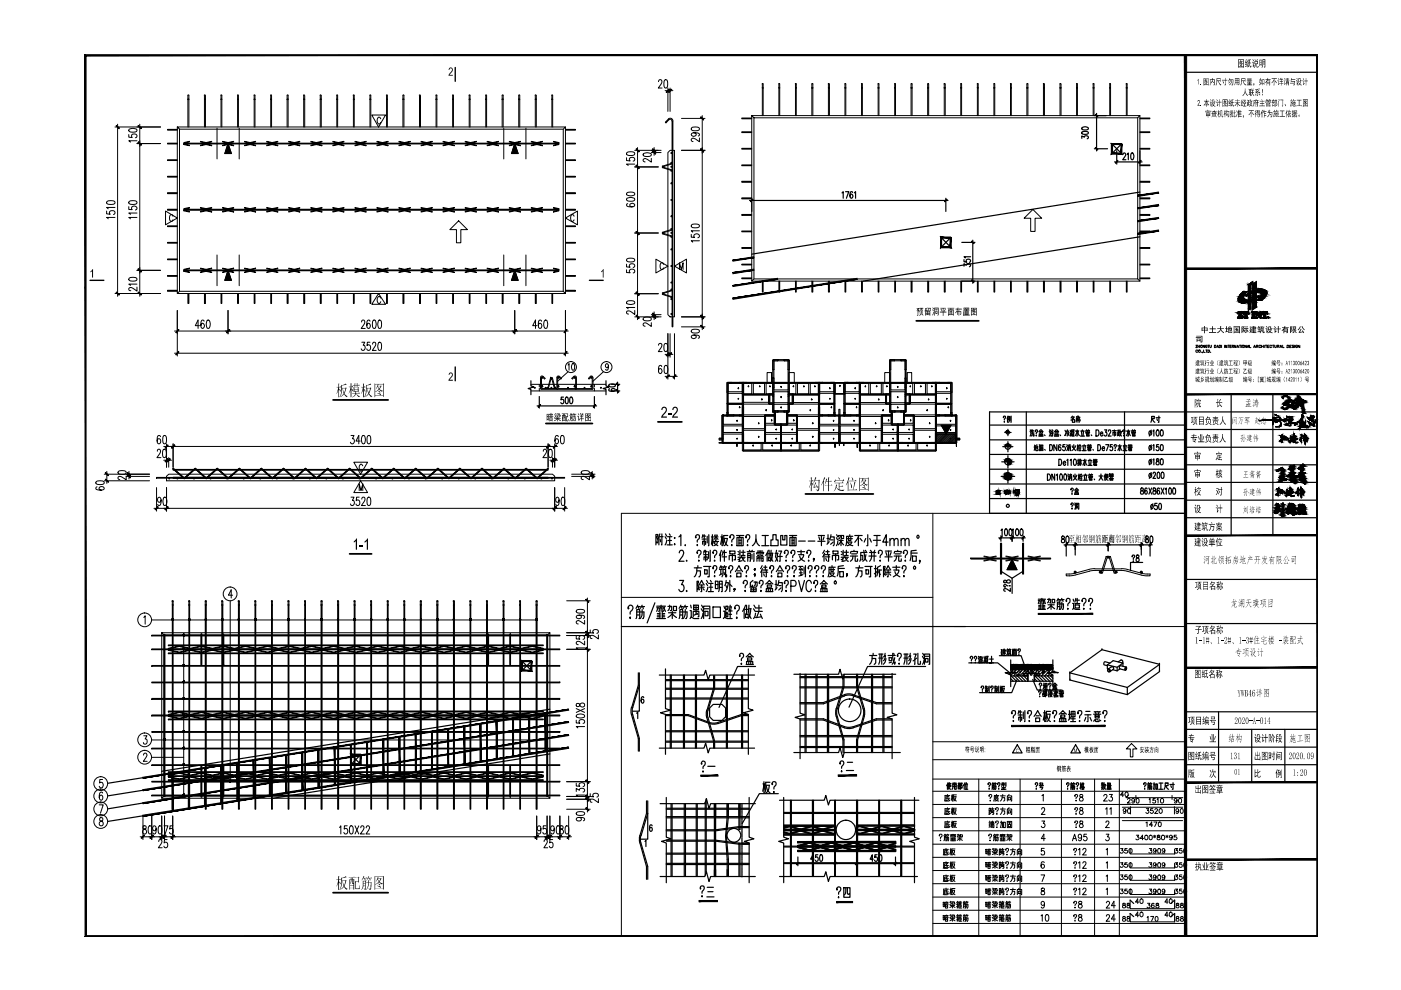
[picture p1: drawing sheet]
<svg xmlns="http://www.w3.org/2000/svg" width="297mm" height="210mm" viewBox="0 0 297 210" stroke-linecap="round" stroke-linejoin="round" font-family="sans-serif">
<g fill="none" stroke="#000" stroke-width=".21">
<path d="M199.2 177.1l-.1 .1a.31 .31 0 0 1 .3-.3 .31 .31 0 0 1 .3 .2 .31 .31 0 0 1-.2 .4l-.1 .3M199.3 178.2h.2zM200.1 178.3l.1-1h.4v1h-.1M200.2 177.6h.9v.5l-.1 .2M200.2 177.9h.4M200.3 177h.4M200.4 176.9l-.3 .3M200.4 169.8h.8M200.4 172.7h.8M200.4 175.5h.8M200.4 177l.1 .2M200.6 169.2h.8"/>
<path d="M200.6 179.9v.2M200.6 172.1h.8M200.6 174.9h.8M200.8 177h.4M200.9 168.4v.3M200.9 171.2v.3M200.9 174.1v.1M200.9 177.3v.7l-.2 .3M200.9 176.9l-.2 .3M201 168.9l.1 .6 .2 .3 .1-.2M201 169.6l-.6 .2M201 171.7v.4l.3 .5 .1-.2"/>
<path d="M201 172.4l-.6 .2M201 174.5l.1 .6 .2 .3 .1-.1M201 175.3l-.6 .1M201 177l.1 .2M201.2 168.8l-.6 .2v.7M201.2 171.6l-.6 .1v.8M201.2 174.4l-.6 .1v.8M201.4 168.7h-1l-.1 1.1M201.4 171.5h-1l-.1 1.2M201.4 174.2h-1l-.1 1.3M201.5 177.1h.3v.4M201.5 178.3h1.1"/>
<path d="M201.5 177h1.1M201.6 177.9h.3M201.6 178.1h.3M201.6 177.8h.3M201.6 179.9v1.4M201.7 177.1l-.2 .4M201.7 168.7h.4M201.7 171.5h.4M201.7 174.3h.4M201.9 168.4v1.4M201.9 171.2v1.5M201.9 174.1v1.4"/>
<path d="M201.9 177.6v.7M201.9 177l.2 .2M202 169.5l-.1-.8-.2 1M202 172.3l-.1-.8-.2 1M202 175.1l-.1-.8-.2 1M202.1 176.9v.1M202.1 168.9h.6l-.2 .6-.3 .3M202.1 171.7h.6l-.2 .6-.3 .4M202.1 174.5h.6l-.2 .6-.3 .4M202.2 169a.78 .78 0 0 0 .6 .8M202.2 171.8a.88 .88 0 0 0 .6 .9M202.2 174.6a.88 .88 0 0 0 .6 .9"/>
<path d="M202.2 177l-.1 .5M202.2 177.9h.4M202.2 178.1h.4M202.2 177.8h.4M202.2 177.6v.7M202.5 177.1l.1 .4M202.5 177.4l-.3 .1M202.6 177l-.3 .1v.4M202.8 168.5h-.7l-.1 1.3M202.8 171.4h-.7l-.1 1.3M202.8 174.2h-.7l-.1 1.3M202.9 178.2l.6-.4 .5 .4"/>
<path d="M202.9 177h.5v.4h-.2M203 177.7h1M203.2 176.9l-.3 .5M203.5 177.5v.8M203.6 177h.4v.4h-.4zM209.7 177.1l-.1 .1a.31 .31 0 0 1 .3-.3 .31 .31 0 0 1 .3 .2 .31 .31 0 0 1-.2 .4l-.1 .3M209.7 174.3h.4M209.7 168.7v.2l.1-.4a.3 .3 0 0 1 .4 .1 .3 .3 0 0 1-.1 .4l-.2 .4M209.7 171.4h.3v.5h-.3zM209.7 172v.7M209.8 174.6v.6M209.8 178.2h.2z"/>
<path d="M209.8 172.1h.3M209.8 171.9v.7M209.8 174.1v.2M209.9 169.7v.1zM210 174.5l-.1 .7M210.1 172.5l-.4 .2M210.1 171.5h.7M210.1 175.3l-.4 .1M210.1 172.1h.6M210.1 174.6h.7M210.2 175.5v-.7h.5v.7h-.1M210.2 174.2v.2h.5v-.2"/>
<path d="M210.2 171.9h.4M210.3 172.1l-.1 .2h.5v.3l-.3 .1M210.4 174.8v.7M210.4 171.5l.4 .4M210.4 171.2l-.1 .5-.2 .2M210.4 174.6l-.1 .2M210.4 174.1v.3M210.5 179.9l.2 .1M210.5 174.8v.7M210.6 178.3l.1-1h.4v1h-.1M210.7 177.6h.9v.5l-.1 .2M210.7 177.9h.4"/>
<path d="M210.8 177h.4M210.9 176.9l-.3 .3M210.9 169.4h.7l-.2 .3-.5 .1M210.9 169h.8M210.9 177l.1 .2M211 169.4l.2 .3 .6 .1M211.1 168.7v.5h.4v-.5M211.1 171.5v.2a.29 .29 0 0 1 .2-.4 .29 .29 0 0 1 .4 .3l-.3 .6M211.1 174.3l.1 .1h-.1a.31 .31 0 0 1 .2-.3 .31 .31 0 0 1 .4 .2 .31 .31 0 0 1-.2 .4l-.1 .3M211.3 172.6h.1zM211.3 175.4h.1zM211.3 168.4v.3"/>
<path d="M211.3 177h.4M211.4 177.3v.7l-.2 .3M211.4 176.9l-.2 .3M211.5 177l.1 .2M211.8 168.7h-1l-.1 1.1M212 177.1h.3v.4M212 178.3h1.1M212 177h1.1M212.1 174.3h.5v1.1l-.2 .1M212.1 168.7h1M212.1 171.5h1M212.1 177.9h.3"/>
<path d="M212.1 178.1h.3M212.1 177.8h.3M212.2 177.1l-.2 .4M212.3 174.1l-.2 1.4M212.4 177.6v.7M212.4 177l.2 .2M212.5 169.1h.5v.6l-.2 .1M212.5 168.7a1.13 1.13 0 0 1-.4 1.1M212.5 171.9h.5v.6l-.2 .2M212.5 171.5a1.15 1.15 0 0 1-.4 1.2M212.6 179.9l-.1 .4-.3 .3M212.6 168.4v.3"/>
<path d="M212.6 171.2v.3M212.6 176.9v.1M212.7 177l-.1 .5M212.7 177.9h.4M212.7 178.1h.4M212.7 177.8h.4M212.7 177.6v.7M212.8 174.3h.3v1.2h-.3zM213 177.1l.1 .4M213 177.4l-.3 .1M213.1 177l-.3 .1v.4M213.4 178.2l.6-.4 .5 .4"/>
<path d="M213.4 177h.5v.4h-.2M213.5 177.7h1M213.6 169.8v-1.1h.9v1.1h-.1M213.6 172.7v-1.2h.9v1.2h-.1M213.6 174.2h.9v1.3h-.9zM213.7 176.9l-.3 .5M213.7 174.5h.6M213.7 169.1h.6v.5h-.6zM213.7 171.9h.6v.5h-.6zM213.8 174.8h.4v.5h-.4zM214 168.4l-.3 .3M214 171.2l-.3 .3"/>
<path d="M214 177.5v.8M214 174.2v.6M214.1 177h.4v.4h-.4zM214.8 179.9v.3M216.1 179.9l-.2 .3M220.9 171.6v-.3l.4-.1 .2 .5-.7 1h.8M220.9 168.7l.3-.3v1.4M220.9 174.1h.6l-.3 .5a.42 .42 0 0 1 .3 .6 .42 .42 0 0 1-.7 0M221.4 179.9h-.6v.6a.42 .42 0 0 1 .6 0 .42 .42 0 0 1-.1 .6 .42 .42 0 0 1-.6-.1M221.6 177.8h-.8l.5-.9v1.4M227.4 178.3l.4-1.4 .5 1.4M227.5 177.8h.6"/>
<path d="M227.9 168.7v.2l.1-.4a.3 .3 0 0 1 .4 .1 .3 .3 0 0 1-.1 .4l-.2 .4M227.9 171.5v.2l.1-.4a.32 .32 0 0 1 .5 .1 .32 .32 0 0 1-.2 .5l-.2 .3M227.9 174.3v.1a.31 .31 0 0 1 .2-.3 .31 .31 0 0 1 .4 .2 .31 .31 0 0 1-.2 .4l-.2 .3M228.1 175.4h.1zM228.1 169.7v.1zM228.1 172.5v.2zM229 168.5v.4a.51 .51 0 0 1 .6 .3 .51 .51 0 0 1-.2 .6 .44 .44 0 0 1-.6-.4 .44 .44 0 0 1 .6-.4l.2-.2-.1-.3zM229 171.3v.4a.53 .53 0 0 1 .6 .3 .53 .53 0 0 1-.2 .7 .46 .46 0 0 1-.6-.5 .46 .46 0 0 1 .6-.4l.2-.2-.1-.3zM229 174.1v.4a.51 .51 0 0 1 .6 .3 .51 .51 0 0 1-.2 .7 .46 .46 0 0 1-.6-.5 .46 .46 0 0 1 .6-.4l.2-.2-.1-.3zM229.3 177.3v.2a.38 .38 0 0 1-.6 .1 .38 .38 0 0 1 0-.6 .38 .38 0 0 1 .6 .1v.2a.63 .63 0 0 1-.4 1l-.3-.2M230.4 176.9h-.6v.6a.44 .44 0 0 1 .6 0 .44 .44 0 0 1-.1 .6 .44 .44 0 0 1-.6-.1M234 168.8l.3-.4h.2l.2 .3v.3l-.7 .8h.8"/>
<path d="M234.4 171.5l.3-.3v1.5M234.5 174.4l.2-.3h.3l.1 .2-.7 1.2h.8M234.5 176.9h.6l-.3 .5a.41 .41 0 0 1 .3 .7 .41 .41 0 0 1-.7-.1M235.2 168.4h.6l-.3 .6a.43 .43 0 0 1 .3 .7 .43 .43 0 0 1-.7-.1M235.3 171.5l.3-.3v1.5M237.6 179.9h.5l-.3 .4h.2a.34 .34 0 0 1 0 .6 .34 .34 0 0 1-.5-.2M238 171.2h12.7M238 174h12.7M238.3 168.6h-.7l.4-.7v1M238.7 168a.45 .45 0 0 1 .5 .4 .45 .45 0 0 1-.5 .5l-.2-.4zM238.7 171.8a.3 .3 0 0 1-.4 .2 .3 .3 0 0 1-.1-.4 .3 .3 0 0 1 .5 0l-.1 .8-.3 .1-.1-.2M239 179.9h-.5v.4a.36 .36 0 0 1 .5 0 .36 .36 0 0 1-.1 .6 .36 .36 0 0 1-.5-.2"/>
<path d="M239.1 169.5v-.2h.3l.2 .3-.6 .7h.6M239.2 171.5a.51 .51 0 0 1 .6 .4 .51 .51 0 0 1-.4 .6l-.3-.2zM239.3 168.5l-.6 .6h12.1M239.7 171v1.6M240.5 169.6a.3 .3 0 0 1-.4 .3 .3 .3 0 0 1-.1-.5 .3 .3 0 0 1 .4-.1 .49 .49 0 0 1 .2 .6 .49 .49 0 0 1-.6 .3v-.1M240.8 168.7v.8M240.9 177.1h.5l-.2 .4a.32 .32 0 0 1 .2 .5 .32 .32 0 0 1-.6-.1M241 169.3h.1a.47 .47 0 0 1 .4 .5 .47 .47 0 0 1-.5 .4l-.1-.4zM242.5 177.8h-.7l.4-.7v1M242.7 177.2l.3-.1a.47 .47 0 0 1 .4 .5 .47 .47 0 0 1-.5 .4zM243 174.5l.2-.2v1M243 171.5h.5l-.2 .3a.32 .32 0 0 1 .3 .5 .32 .32 0 0 1-.6 .1v-.1"/>
<path d="M243.6 169.5l.2-.2v1M243.7 177.2l.2-.1a.47 .47 0 0 1 .4 .5 .47 .47 0 0 1-.5 .4zM243.7 179.9h.5l-.3 .4h.2a.33 .33 0 0 1 0 .5 .33 .33 0 0 1-.5-.1M244.4 174.9h-.7l.5-.6v1M244.4 171.5h-.4l-.1 .4a.36 .36 0 0 1 .6 0 .36 .36 0 0 1-.1 .5 .36 .36 0 0 1-.5-.1M244.6 177.2l.4 .3M244.6 174.3h.7l-.5 1M244.8 177.1v.5M244.9 171.7a.3 .3 0 0 1 .3-.3 .3 .3 0 0 1 .2 .3l-.6 .8h.7M244.9 169.3h-.4l-.1 .4a.34 .34 0 0 1 .5 0 .34 .34 0 0 1 0 .5 .34 .34 0 0 1-.5-.1M245 177.2l-.4 .3M245.3 169.5l.2-.2v1"/>
<path d="M245.4 177.1v.3a.39 .39 0 0 1 .5 .1 .39 .39 0 0 1 0 .5h-.5a.39 .39 0 0 1 0-.5 .39 .39 0 0 1 .5-.1v-.3zM245.6 180l.1-.1a.52 .52 0 0 1 .4 .5 .52 .52 0 0 1-.4 .5l-.2-.2zM245.7 174.3a.45 .45 0 0 1 .5 .5 .45 .45 0 0 1-.5 .4l-.1-.4zM245.9 171.5a.45 .45 0 0 1 .5 .4 .45 .45 0 0 1-.5 .5l-.2-.4zM246.1 169.5l.2-.2a.47 .47 0 0 1 .4 .5 .47 .47 0 0 1-.5 .4zM246.4 177.1a.46 .46 0 0 1 .5 .5 .46 .46 0 0 1-.5 .4l-.1-.4zM247.2 177.2l.5 .3M247.4 177.1v.5M247.7 177.2l-.5 .3M248.5 168.7v.8M248.5 177.4a.3 .3 0 0 1-.4 .3 .3 .3 0 0 1-.1-.5 .3 .3 0 0 1 .4-.1 .49 .49 0 0 1 .2 .6 .49 .49 0 0 1-.6 .3v-.1M249 171v1.6"/>
<path d="M249.2 179.9h.5l-.3 .4h.2a.33 .33 0 0 1 0 .5 .33 .33 0 0 1-.5-.1M249.4 177.1h-.4l-.1 .4a.36 .36 0 0 1 .6 0 .36 .36 0 0 1-.1 .5 .36 .36 0 0 1-.5-.1M249.6 169.6a.3 .3 0 0 1-.4 .3 .3 .3 0 0 1-.2-.4 .3 .3 0 0 1 .4-.2 .48 .48 0 0 1 .2 .6 .48 .48 0 0 1-.6 .3v-.1M249.9 171.8a.3 .3 0 0 1-.4 .2 .3 .3 0 0 1-.1-.4 .3 .3 0 0 1 .5 0l-.1 .8-.3 .1-.2-.2M250 169.3h.1a.47 .47 0 0 1 .4 .5 .47 .47 0 0 1-.5 .4l-.1-.4zM250.4 171.5a.51 .51 0 0 1 .5 .4 .51 .51 0 0 1-.3 .6l-.3-.2zM250.6 179.9h-.5v.4a.34 .34 0 0 1 .5 0 .34 .34 0 0 1-.1 .5 .34 .34 0 0 1-.5-.1M251.1 180l.1-.1a.47 .47 0 0 1 .4 .5 .47 .47 0 0 1-.5 .4l-.1-.3zM200 191.3h.2v.9h-.2zM200 194.1h.2v.9h-.2zM200 191.7h.2M200 194.5h.2"/>
<path d="M200.2 181.3h.7M200.2 184.1h.7M200.2 186.9h.7M200.2 189.7h.7M200.3 180.7h.8M200.3 183.5h.8M200.3 186.3h.8M200.3 189.1h.8M200.3 191.7h.8M200.3 194.5h.8M200.4 191.3h.6M200.4 194.1h.6"/>
<path d="M200.4 191.9h.5v.6h-.5zM200.4 194.6h.5v.7h-.5zM200.4 192.2h.5M200.4 195h.5M200.5 191.3l.1 .4M200.5 194.1l.1 .4M200.6 182.7v.2M200.6 185.5v.2M200.6 188.3v.2M200.7 180.3l.1 .6 .2 .3 .1-.1M200.7 181.1l-.5 .1M200.7 183.1l.1 .7 .2 .2 .1-.1"/>
<path d="M200.7 183.9l-.5 .1M200.7 185.9v.4l.3 .5 .1-.1M200.7 186.7l-.5 .1M200.7 188.7v.4l.3 .5 .1-.1M200.7 189.5l-.5 .1M200.7 191.2v.1M200.7 194v.1M200.9 191.3l-.1 .4M200.9 194.1l-.1 .4M201 180.3l-.7 .1v.7M201 183l-.7 .2v.7M201 185.9l-.7 .1v.7"/>
<path d="M201 188.7l-.7 .1v.8M201.1 180.1h-1l-.1 1.2M201.1 182.9h-1l-.1 1.2M201.1 185.7h-1l-.1 1.2M201.1 188.5h-1l-.1 1.2M201.4 192.4l.5-.3 .6 .3M201.4 195.2l.5-.3 .6 .3M201.4 191.3l.3 .1M201.4 194.1l.3 .1M201.4 180.2h.4M201.4 183h.4M201.4 185.8h.4"/>
<path d="M201.4 188.6h.4M201.5 192h.9M201.5 191.1l.2 .1M201.5 194.8h.9M201.5 193.9l.2 .2M201.6 182.7v1.4M201.6 185.5v1.4M201.6 188.3v1.4M201.7 180.9l-.1-.7-.2 .9M201.7 183.7l-.1-.7-.2 .9M201.7 186.5l-.1-.7-.2 .9M201.7 189.3l-.1-.7-.2 .9"/>
<path d="M201.7 191.5l-.3 .3M201.7 194.3l-.3 .3M201.8 180.3h.6v.4l-.5 .6M201.8 183.2h.6l-.2 .6-.3 .3M201.8 186h.6v.4l-.5 .5M201.8 188.8h.6v.3l-.5 .6M201.8 191.2h.6v.5l-.2 .1M201.8 194h.6v.5l-.2 .1M201.9 180.5l.2 .5 .4 .3M201.9 183.3l.2 .5 .4 .3M201.9 186.1l.2 .5 .4 .3M201.9 188.8l.2 .6 .4 .3"/>
<path d="M201.9 191.9v.6M201.9 194.6v.7M201.9 191.4l-.1 .2M201.9 194.2l-.1 .2M202.1 191.2l-.3 .6M202.1 194l-.3 .6M202.4 191.5l.1 .2M202.4 194.3l.1 .2M202.5 180h-.7l-.1 1.3M202.5 182.8h-.7l-.1 1.3M202.5 185.6h-.7l-.1 1.3M202.5 188.4h-.7l-.1 1.3"/>
<path d="M202.8 191.8h.4M202.8 194.6h.4M202.9 191.3h.4M202.9 194.1h.4M203 191.5l-.1 1M203 194.3l-.1 1M203 191.1l-.2 .3M203 193.9l-.2 .3M203.1 191.3l.1 .2M203.1 194.1l.1 .2M203.2 192l-.4 .2M203.2 194.8l-.4 .2"/>
<path d="M203.3 192.3v-.5h.5l-.1 .5M203.3 195.1v-.5h.5l-.1 .5M203.5 191.3h.4M203.5 194.1h.4M203.6 191.1l-.3 .3M203.6 193.9l-.3 .3M203.6 191.7v.7M203.6 194.5v.7M203.7 191.3l.1 .2M203.7 194.1l.1 .2M203.8 191.6h-.5v.9h.6M203.8 194.4h-.5v.9h.6"/>
<path d="M204.2 192.5l.1-.9h.4v.9h-.1M204.2 195.3l.1-.9h.4v.9h-.1M204.3 192.2h.4M204.3 191.8h.4M204.3 194.6h.4M204.3 194.9h.4M204.3 191.3h.5M204.3 194.1h.5M204.4 191.1l-.2 .3M204.4 193.9l-.2 .3M204.5 191.3l.1 .2M204.5 194.1l.1 .2"/>
<path d="M204.8 191.8h.4v.5l-.1 .2M204.8 194.6h.4v.5l-.1 .2M204.9 191.3h.4M204.9 194.1h.4M205 191.6l-.2 .9M205 191.1l-.2 .3M205 194.4l-.2 .9M205 193.9l-.2 .3M205.1 191.3v.2M205.1 194.1v.2M209 180.1h.3v.9h-.3zM209 182.9h.3v.9h-.3z"/>
<path d="M209 185.7h.3v.9h-.3zM209 188.5h.3v.9h-.3zM209 191.3h.3v.9h-.3zM209 194.1h.3v.9h-.3zM209 180.5h.3M209 183.3h.3M209 186.1h.3M209 188.9h.3M209 191.7h.3M209 194.5h.3M209.3 180.5h.8M209.3 183.3h.8"/>
<path d="M209.3 186.1h.8M209.3 188.8h.8M209.3 191.7h.8M209.3 194.5h.8M209.4 180.1h.7M209.4 182.9h.7M209.4 185.7h.7M209.4 188.5h.7M209.4 191.3h.7M209.4 194.1h.7M209.5 180.6h.4v.7h-.4zM209.5 183.4h.4v.7h-.4z"/>
<path d="M209.5 186.3h.4v.6h-.4zM209.5 189.1h.4v.6h-.4zM209.5 191.9h.4v.6h-.4zM209.5 194.6h.4v.7h-.4zM209.5 180.9h.4M209.5 183.7h.4M209.5 186.6h.4M209.5 189.4h.4M209.5 192.2h.4M209.5 195h.4M209.5 180.1l.1 .4M209.5 182.9l.1 .4"/>
<path d="M209.5 185.7l.1 .4M209.5 188.5l.1 .3M209.5 191.3l.1 .4M209.5 194.1l.1 .4M209.7 180v.1M209.7 182.8v.1M209.7 185.6v.1M209.7 188.4v.1M209.7 191.2v.1M209.7 194v.1M209.9 180.1l-.1 .4M209.9 182.9l-.1 .4"/>
<path d="M209.9 185.7l-.1 .4M209.9 188.5l-.1 .3M209.9 191.3l-.1 .4M209.9 194.1l-.1 .4M210.4 181.2l.5-.4 .6 .4M210.4 184l.5-.4 .6 .4M210.4 186.8l.5-.3 .6 .3M210.4 189.6l.5-.3 .6 .3M210.4 192.4l.5-.3 .6 .3M210.4 195.2l.5-.3 .6 .3M210.4 180l.3 .2M210.4 182.9l.3 .1"/>
<path d="M210.4 185.7l.3 .1M210.4 188.5l.3 .1M210.4 191.3l.3 .1M210.4 194.1l.3 .1M210.5 180.8h.9M210.5 183.6h.9M210.5 182.7l.2 .1M210.5 186.4h.9M210.5 185.5l.2 .1M210.5 189.2h.9M210.5 188.3l.2 .1M210.5 192h.9"/>
<path d="M210.5 191.1l.2 .1M210.5 194.8h.9M210.5 193.9l.2 .2M210.7 180.3l-.3 .3M210.7 183.1l-.3 .2M210.7 185.9l-.3 .2M210.7 188.7l-.3 .3M210.7 191.5l-.3 .3M210.7 194.3l-.3 .3M210.9 180h.5v.5l-.2 .1M210.9 182.8h.5v.5h-.2M210.9 185.6h.5v.5h-.2"/>
<path d="M210.9 188.4h.5v.5l-.2 .1M210.9 191.2h.5v.5l-.2 .1M210.9 194h.5v.5l-.2 .1M210.9 180.6v.7M210.9 183.4v.7M210.9 186.3v.6M210.9 189.1v.6M210.9 191.9v.6M210.9 194.6v.7M210.9 180.2v.1M210.9 183v.2M210.9 185.8v.2"/>
<path d="M210.9 188.6v.2M210.9 191.4v.2M210.9 194.2v.2M211.1 180l-.2 .6M211.1 182.8l-.2 .5M211.1 185.6l-.2 .5M211.1 188.4l-.2 .6M211.1 191.2l-.2 .6M211.1 194l-.2 .6M211.4 180.3l.1 .2M211.4 183l.1 .3M211.4 185.9l.1 .2"/>
<path d="M211.4 188.7l.1 .1M211.4 191.5l.1 .2M211.4 194.3l.1 .2M211.8 191.8h.4M211.8 194.6h.4M211.9 180h.3v.5h-.3zM211.9 180.7l-.1 .6 .4-.2M211.9 182.8h.3v.5h-.3zM211.9 183.5l-.1 .6 .4-.2M211.9 185.6h.3v.5h-.3zM211.9 186.3l-.1 .6 .4-.2M211.9 188.4h.3v.5h-.3z"/>
<path d="M211.9 189.1l-.1 .6 .4-.2M212 191.3h.3M212 194.1h.3M212 191.5v1M212 194.3v1M212 180.8h.2M212 180.5v.7M212 183.3v.7M212 186.1v.7M212 188.9v.7M212 183.6h.2M212 186.4h.2"/>
<path d="M212 189.2h.2M212 191.1l-.2 .3M212 193.9l-.2 .3M212.1 191.3l.1 .2M212.1 194.1l.1 .2M212.2 192l-.4 .2M212.2 194.8l-.4 .2M212.2 180.1h.7M212.2 182.9h.7M212.2 185.7h.7M212.2 188.5h.7M212.3 180.7h.6"/>
<path d="M212.3 183.5h.6M212.3 186.4h.6M212.3 189.1h.6M212.3 192.3v-.5h.6v.5h-.2M212.3 195.1v-.5h.6v.5h-.2M212.3 180.6h.5M212.3 183.3h.5M212.3 186.1h.5M212.3 189h.5M212.4 180.7l-.1 .2h.6v.3l-.3 .1M212.4 183.5l-.1 .2h.6v.3l-.3 .1M212.4 186.4l-.1 .1h.6v.3l-.3 .1"/>
<path d="M212.4 189.1l-.1 .2h.6v.3l-.3 .1M212.5 191.3h.4M212.5 194.1h.4M212.6 180.1l.3 .5M212.6 182.9l.3 .4M212.6 182.7l-.1 .4-.3 .2M212.6 185.7l.3 .4M212.6 185.5l-.1 .4-.3 .2M212.6 188.5l.3 .5M212.6 188.3l-.1 .4-.3 .3M212.6 191.1l-.3 .3M212.6 193.9l-.3 .3"/>
<path d="M212.6 191.7v.7M212.6 194.5v.7M212.7 191.3l.1 .2M212.7 194.1l.1 .2M212.8 191.6h-.5v.9h.6M212.8 194.4h-.5v.9h.6M213.2 192.5l.1-.9h.4v.9h-.1M213.2 195.3l.1-.9h.4v.9h-.1M213.3 180.2v.1v-.3a.37 .37 0 0 1 .6 .2 .37 .37 0 0 1-.4 .4v.2M213.3 183h-.1a.3 .3 0 0 1 .4-.3 .3 .3 0 0 1 .1 .5l-.2 .2v.2M213.3 185.8h-.1a.31 .31 0 0 1 .3-.3 .31 .31 0 0 1 .3 .2 .31 .31 0 0 1-.2 .4l-.1 .3M213.3 188.6v.1v-.3a.3 .3 0 0 1 .5 0 .3 .3 0 0 1-.2 .5l-.1 .3"/>
<path d="M213.3 192.2h.4M213.3 191.8h.4M213.3 194.6h.4M213.3 194.9h.4M213.4 191.3h.4M213.4 194.1h.4M213.4 184h.2zM213.4 186.8h.2zM213.4 191.1l-.2 .3M213.4 193.9l-.2 .3M213.5 181.1v.2zM213.5 189.6v.1z"/>
<path d="M213.5 191.3l.1 .2M213.5 194.1l.1 .2M213.8 191.8h.4v.5l-.1 .2M213.8 194.6h.4v.5l-.1 .2M213.9 191.3h.4M213.9 194.1h.4M214 191.6l-.2 .9M214 191.1l-.2 .3M214 194.4l-.2 .9M214 193.9l-.2 .3M214.1 191.3l.1 .2M214.1 194.1l.1 .2"/>
<path d="M214.2 180.2h1.1M214.2 183h1.1M214.2 185.8h1.1M214.2 188.6h1.1M214.6 180.6h.5v.5l-.2 .2M214.6 180.2a.94 .94 0 0 1-.4 1.1M214.6 183.3h.5v.6l-.2 .2M214.6 183a1.05 1.05 0 0 1-.4 1.1M214.6 186.1h.5v.6l-.2 .2M214.6 185.8a1.05 1.05 0 0 1-.4 1.1M214.6 189h.5v.5l-.2 .2M214.6 188.6a1.03 1.03 0 0 1-.4 1.1"/>
<path d="M214.8 182.7v.3M214.8 185.5v.3M214.8 188.3v.3M215.7 181.3v-1.1h.9v1.1h-.1M215.7 184.1v-1.1h.9v1.1h-.1M215.7 186.9v-1.1h.9v1.1h-.1M215.7 189.7v-1.1h.9v1.1h-.1M215.9 180.6h.6v.4h-.6zM215.9 183.3h.6v.5h-.6zM215.9 186.1h.6v.5h-.6zM215.9 189h.6v.4h-.6zM216.1 182.7l-.2 .3"/>
<path d="M216.1 185.5l-.2 .3M216.1 188.3l-.2 .3M220.7 185.5h.8l-.6 1.4M220.7 194.2l.3-.3v1.4M220.8 188.4v.4a.52 .52 0 0 1 .6 .2 .52 .52 0 0 1-.2 .7h-.2a.45 .45 0 0 1-.3-.6 .45 .45 0 0 1 .6-.3l.1-.2v-.2zM221.4 182.9l-.3-.2a.81 .81 0 0 0 0 1.4 .41 .41 0 0 0 .4-.6 .41 .41 0 0 0-.7-.1l-.1 .2M221.4 191.6v.2a.38 .38 0 0 1-.6 0 .38 .38 0 0 1 0-.5 .38 .38 0 0 1 .6 0v.3a.69 .69 0 0 1-.4 .9l-.2-.2M221.8 194l.2-.1a.82 .82 0 0 1 0 1.4 1.01 1.01 0 0 1-.2-1.3zM227.7 180.2v.1l.1-.3a.32 .32 0 0 1 .4 0 .32 .32 0 0 1-.2 .5l-.1 .3M227.7 183v.1l-.1-.1a.32 .32 0 0 1 .5-.3 .32 .32 0 0 1-.1 .6l-.1 .3M227.7 185.8h-.1a.32 .32 0 0 1 .3-.3 .32 .32 0 0 1 .3 .2 .32 .32 0 0 1-.2 .4l-.1 .3M227.7 188.6v.1l-.1-.1a.32 .32 0 0 1 .3-.3 .32 .32 0 0 1 .3 .2 .32 .32 0 0 1-.2 .4l-.1 .3"/>
<path d="M227.7 191.4v.1l-.1-.1a.33 .33 0 0 1 .3-.3 .33 .33 0 0 1 .4 .2 .33 .33 0 0 1-.3 .4l-.1 .3M227.7 194.2l-.1 .1a.32 .32 0 0 1 .3-.4 .32 .32 0 0 1 .3 .2 .32 .32 0 0 1-.2 .4l-.1 .4M227.9 184h.1M227.9 186.8h.1M227.9 195.2h.1M227.9 181.1v.2zM227.9 189.6v.1zM227.9 192.4v.1zM228.6 180.2l.3-.3v1.4M228.6 183l.3-.3v1.4M228.6 185.8l.3-.3v1.4M228.6 188.6l.3-.3v1.4"/>
<path d="M228.8 191.2v.4a.58 .58 0 0 1 .5 .2 .58 .58 0 0 1 0 .6 .45 .45 0 0 1-.7-.3 .45 .45 0 0 1 .6-.5l.2-.2-.1-.2zM228.8 194v.4a.56 .56 0 0 1 .5 .2 .56 .56 0 0 1 0 .6 .45 .45 0 0 1-.7-.3 .45 .45 0 0 1 .6-.5l.2-.1-.1-.3zM229.6 180.2l.1-.2 .3-.1 .3 .4-.8 1h.8M229.6 183l.1-.2 .3-.1 .3 .4-.8 1h.8M229.6 185.8l.1-.3h.5v.5l-.7 .9h.8M229.6 188.6l.2-.3h.2l.3 .3-.1 .2-.7 .9h.8M234.5 180.2l.3-.3v1.4M234.5 183l.3-.3v1.4M234.5 185.8l.3-.3v1.4M234.5 188.6l.3-.3v1.4M234.6 191.4l.2-.3h.2l.2 .4-.7 1h.8M234.6 194.3l.2-.4 .4 .2v.3l-.7 .9h.8"/>
<path d="M236.5 192h-.9l.6-.9v1.4M236.5 194.9h-.9l.6-1v1.4M237.6 185.5h.5l-.3 .4a.34 .34 0 0 1 .3 .5 .34 .34 0 0 1-.5 0l-.1-.1M237.6 188.5h.5l-.3 .4h.2a.34 .34 0 0 1 0 .5 .34 .34 0 0 1-.5-.1M237.6 182.9h.5l-.3 .4h.2a.34 .34 0 0 1 0 .5 .34 .34 0 0 1-.5-.1M238.1 191.6v.3l.5 .2-.1 .3h-.5v-.3l.6-.3-.1-.2zM238.1 194.4v.2l.5 .3-.1 .4h-.4l-.1-.4 .6-.3-.2-.3zM239 185.5h-.5v.4a.36 .36 0 0 1 .5 0 .36 .36 0 0 1-.1 .5 .36 .36 0 0 1-.5-.1M239 188.5h-.5v.4a.36 .36 0 0 1 .5 0 .36 .36 0 0 1-.1 .6 .36 .36 0 0 1-.5-.2M239 182.9h-.5v.4a.35 .35 0 0 1 .5 0 .35 .35 0 0 1-.1 .6 .35 .35 0 0 1-.5-.2M239 191.6v.3l.4 .1 .2 .2-.1 .2h-.5a.39 .39 0 0 1 0-.4 .39 .39 0 0 1 .5-.1v-.3zM239 194.4v.2l.6 .4-.1 .3h-.5a.42 .42 0 0 1 0-.5 .42 .42 0 0 1 .5-.2l-.1-.3z"/>
<path d="M239.4 180.1l.2-.2a.47 .47 0 0 1 .4 .5 .47 .47 0 0 1-.5 .4zM239.5 185.5a.45 .45 0 0 1 .5 .5 .45 .45 0 0 1-.5 .4l-.1-.3zM239.5 188.6a.45 .45 0 0 1 .5 .4 .45 .45 0 0 1-.5 .4l-.1-.3zM239.6 185.7v.9h9.4M239.6 188.7v1h9.4M239.6 190.8v1.9h9.4M239.6 193.7v1.8h9.4M239.6 180v1.1h9.4M239.6 183v1h9.4M241.5 191.3h-.8l.5-.7v1M241.5 194.1h-.8l.5-.7v1M241.7 190.8l.3-.2a.47 .47 0 0 1 .4 .5 .47 .47 0 0 1-.5 .4z"/>
<path d="M241.9 193.4a.45 .45 0 0 1 .5 .5 .45 .45 0 0 1-.5 .4l-.2-.3zM243.2 194.5l.2-.2v1M243.3 191.5h.5l-.3 .4a.31 .31 0 0 1 .3 .4 .31 .31 0 0 1-.4 .2l-.2-.2M243.7 185.5h.5l-.3 .4a.32 .32 0 0 1 .2 .5 .32 .32 0 0 1-.5-.1M243.7 188.5h.5l-.3 .4a.31 .31 0 0 1 .3 .4 .31 .31 0 0 1-.4 .2l-.2-.2M243.7 182.9h.5l-.3 .4h.2a.33 .33 0 0 1 0 .5 .33 .33 0 0 1-.5-.1M244 194.3h.6l-.5 1M244.7 191.6h-.1a.48 .48 0 0 0-.5 .3 .48 .48 0 0 0 .3 .6 .3 .3 0 0 0 .3-.3 .3 .3 0 0 0-.3-.3 .3 .3 0 0 0-.3 .3M245 194.4a.48 .48 0 0 1 .6 .3 .48 .48 0 0 1-.3 .6l-.4-.2zM245.1 185.8a.3 .3 0 0 1-.4 .3 .3 .3 0 0 1-.1-.5l.2-.1a.54 .54 0 0 1 .3 .5 .54 .54 0 0 1-.4 .5l-.1-.1M245.1 188.8a.3 .3 0 0 1-.4 .3 .3 .3 0 0 1-.1-.5 .3 .3 0 0 1 .5 .1l-.1 .7h-.4M245.1 180.3a.3 .3 0 0 1-.4 .2 .3 .3 0 0 1-.2-.4 .3 .3 0 0 1 .5-.1 .49 .49 0 0 1 .2 .6 .49 .49 0 0 1-.6 .2"/>
<path d="M245.1 183.2a.3 .3 0 0 1-.3 .3 .3 .3 0 0 1-.3-.3 .3 .3 0 0 1 .4-.3 .53 .53 0 0 1 .2 .6 .53 .53 0 0 1-.4 .4l-.1-.1M245.2 191.6v.3a.39 .39 0 0 1 .4 .1 .39 .39 0 0 1 0 .4h-.4a.39 .39 0 0 1 0-.4 .39 .39 0 0 1 .4-.1v-.3zM245.6 185.6a.48 .48 0 0 1 .6 .3 .48 .48 0 0 1-.4 .6l-.3-.2zM245.6 188.6a.48 .48 0 0 1 .5 .3 .48 .48 0 0 1-.3 .6l-.3-.2zM245.6 183l.1-.1a.52 .52 0 0 1 .4 .5 .52 .52 0 0 1-.4 .5l-.2-.2zM247 185.8a.3 .3 0 0 1-.5 .3 .3 .3 0 0 1 0-.5l.2-.1a.55 .55 0 0 1 .3 .5 .55 .55 0 0 1-.4 .5l-.2-.1M247 188.8a.3 .3 0 0 1-.4 .3 .3 .3 0 0 1-.2-.5 .3 .3 0 0 1 .5 .1l-.1 .7h-.4M247 180.3a.3 .3 0 0 1-.4 .2 .3 .3 0 0 1-.2-.4 .3 .3 0 0 1 .4-.1 .49 .49 0 0 1 .2 .6 .49 .49 0 0 1-.5 .2h-.1M247 183.2a.3 .3 0 0 1-.3 .3 .3 .3 0 0 1-.3-.3 .3 .3 0 0 1 .3-.3 .55 .55 0 0 1 .3 .5 .55 .55 0 0 1-.4 .5l-.2-.1M247.7 191.3h-.7l.4-.7v1M247.7 194.1h-.7l.4-.7v1M248 190.6h.2a.47 .47 0 0 1 .3 .5 .47 .47 0 0 1-.5 .4l-.1-.4z"/>
<path d="M248 193.4a.51 .51 0 0 1 .6 .4 .51 .51 0 0 1-.3 .6l-.4-.2zM249.2 185.5h.5l-.3 .4h.2a.33 .33 0 0 1 0 .5 .33 .33 0 0 1-.5-.1M249.2 188.5h.5l-.3 .4a.3 .3 0 0 1 .3 .3 .3 .3 0 0 1-.3 .3l-.3-.2M249.2 182.9h.5l-.3 .4a.33 .33 0 0 1 .3 .2 .33 .33 0 0 1-.2 .4 .33 .33 0 0 1-.4-.2M249.4 191.6v.3l.5 .1 .1 .2a.3 .3 0 0 1-.4 .3 .3 .3 0 0 1-.1-.5l.4-.1v-.3zM249.4 194.4v.2l.3 .1a.3 .3 0 0 1 .3 .4 .3 .3 0 0 1-.5 .2 .3 .3 0 0 1 0-.5l.4-.2v-.1l-.1-.2zM250.4 191.6v.3a.39 .39 0 0 1 .4 .1 .39 .39 0 0 1 0 .4h-.4a.39 .39 0 0 1 0-.4 .39 .39 0 0 1 .4-.1v-.3zM250.4 194.4l-.1 .2a.53 .53 0 0 1 .5 .7h-.4a.42 .42 0 0 1 0-.5 .42 .42 0 0 1 .4-.2l-.1-.3zM250.6 185.5h-.5v.4a.34 .34 0 0 1 .5 0 .34 .34 0 0 1-.1 .5 .34 .34 0 0 1-.5-.1M250.6 188.5h-.5v.4a.34 .34 0 0 1 .5 0 .34 .34 0 0 1-.1 .5 .34 .34 0 0 1-.5-.1M250.6 182.9h-.5v.4a.33 .33 0 0 1 .5 0 .33 .33 0 0 1-.1 .5 .33 .33 0 0 1-.5-.1M251.1 185.5a.51 .51 0 0 1 .6 .4 .51 .51 0 0 1-.4 .6l-.3-.2z"/>
<path d="M251.1 188.6a.45 .45 0 0 1 .5 .4 .45 .45 0 0 1-.5 .4l-.1-.3zM251.1 183a.45 .45 0 0 1 .5 .4 .45 .45 0 0 1-.5 .5l-.1-.4z"/>
<circle cx="239.7" cy="183.4" r=".44"/>
</g>
<g fill="#000">
<path d="M202.6 65.4h.4l.1-.2h.1l-.1 .2h.8v.2h-.8l-.2 .3 .3 .1v-.3h.2v.3h.4l-.1 .7-.2-.2h.2v-.4h-.3v.8h-.2v-.8h-.2v.7h-.1v-.8l-.3 .4-.1-.1 .4-.6-.3-.1zM140.3 86.4l.3-.2h.4l.4 .4v.6l-.9 1.1h.9v.3h-1.2l.2-.7 .7-.7v-.4a.35 .35 0 0 0-.4-.3 .35 .35 0 0 0-.2 .5l-.3-.1zM141.6 87.6h.7v.3h-.7zM142.7 86.4l.3-.2h.3l.4 .4-.1 .8-.8 .9h.9v.3h-1.2l.2-.7 .7-.7 .1-.4a.35 .35 0 0 0-.5-.3 .35 .35 0 0 0-.2 .5l-.3-.1zM75.5 114.2h.2v2.3h-.3v-1.8l-.4 .4v-.3zM76.2 115.5h.8v.3h-.8zM77.9 114.2h.1v2.3h-.2v-1.8l-.5 .4v-.3z"/>
<path d="M194.9 65.3h.8v.1h-.3v.2l.3 .1v.8l-.1-.7h-.5l-.1 .7v-.8h.2l.1-.3h-.4zM194.4 65.3h.5l-.2 .4 .2 .1v.3l-.1 .1v-.2h-.1l-.1 .9-.2-.1h.2v-.8h-.2v-.2h.3l-.3-.1 .3-.3h-.3zM195.3 65.9h.1v.5l-.1 .3-.4 .2v-.1l.4-.4zM195.5 66.5l.3 .3-.1 .1-.3-.3z"/>
<path d="M196.1 65.4l.5-.2v.2l-.3 .1v.3h.2l-.1-.2h.1l.1 .3 .3-.3-.2-.3h.7v.3a.23 .23 0 0 1-.1 .3 .23 .23 0 0 1-.3-.1l.2 .1v-.5h-.2v.3a.29 .29 0 0 1-.2 .2 .29 .29 0 0 1-.3 0l-.4 .1zM196.2 66h1v.9l-.1-.1h-.8l-.1 .1zM196.8 66.2v.2h.3v-.2zM196.3 66.2v.2h.3v-.2zM196.8 66.5v.2h.3v-.2zM196.3 66.5v.2h.3v-.2z"/>
<path d="M197.7 65.3l.2-.1 .2 .3-.1 .1zM198.1 65.2h.9l-.1 1.7-.2-.1 .2-.1v-1.3h-.7v1.5h-.1zM198.3 65.6h.5v.1h-.5zM197.6 65.7l.1-.1 .3 .3-.1 .1zM198.3 65.9h.5v.6h-.5zM198.5 66v.4h.1v-.4zM197.9 66.1l.1 .2-.3 .6v-.1z"/>
<path d="M199.4 65.3h1.1v.1h-.5v.7h.7v.2h-.7v.7h-.1v-.7h-.6v-.2h.6v-.7h-.5zM200.4 65.5l.1 .1-.3 .4-.1-.1zM199.4 65.5h.2l.2 .5h-.1z"/>
<path d="M200.9 65.3h1.4v.1h-.6l-.1 .2h.6v1.3l-.1-.1h-1l-.1 .2v-1.4h.5v-.2h-.6zM201.9 65.8v.9h.2v-.9zM201.5 65.8v.2h.3v-.2zM201.1 65.8v.9h.2v-.9zM201.5 66.1v.2h.3v-.2zM201.5 66.4v.3h.3v-.3z"/>
<path d="M204.3 65.2h1.2v.4l-.5 .1h.5v.1h-.5l.4 .1v.8h-.9v-.8l.4-.1h-.7v-.1l.7-.1h-.6zM205.1 65.4v.1h.3v-.1zM204.8 65.4v.1h.2v-.1zM204.4 65.4v.1h.2v-.1zM204.6 66l.7 .1zM204.6 66.3h.7zM204.6 66.5h.7zM204.2 66h.1v.7h1.3v.2l-1.4 .1z"/>
<path d="M205.9 65.3h1.2v1.6l-.1-.1h-1l-.1 .1zM206.4 65.4v.1h.4v.2a.2 .2 0 0 0-.1 .2 .2 .2 0 0 0 .2 .2l.1-.7zM206 65.4v1.3h.5l-.2-.4 .3 .2v.2h.4v-.5l-.2 .1-.3-.3-.4 .3-.1-.2 .4-.1-.1-.2-.2 .2-.1-.2 .3-.4zM206.5 66.1l.2 .2-.1 .2-.2-.2zM206.3 65.7l.2 .2 .2-.2z"/>
<path d="M72.3 81.6l.2 .1 .8-.4 .2 .3-1 .1v.6h.7l.2-.2 .1 .2-.5 1.1 .7 .6a.44 .44 0 0 1-.7-.3l-.1-.1-.4 .4-.4 .2 .8-.7-.3-1.1-.1-.1-.1 1.3-.5 .6 .4-.8zM72.7 82.3l.3 1 .2-1zM71.7 81.3l.3 .1-.1 .6 .2-.1 .2 .2h-.4v.3l.3 .3v.3l-.1 .1-.2-.6v1.7l-.2 .1 .1-1.6-.5 .8 .4-1.2v-.2l-.4-.1h.5z"/>
<path d="M74.3 81.2l.3 .2-.1 .6 .2-.2 .2 .3h-.4v.3l.3 .2v.2v.2l-.3-.5v1.7h-.2v-1.6l-.4 .8 .4-1.2-.4-.2h.4zM75.1 81.2l.3 .2-.1 .3h.3v-.5l.3 .2-.1 .3 .3-.2 .2 .2h-.5l-.2 .3v-.3h-.3v.3l-.2 .1 .1-.4-.4 .1v-.1h.4zM75 82l.1 .2h.8v-.2l.2 .2-.1 .9h-.1v-.1h-.4v.4h.5l.1-.2 .2 .2h-.7l.3 .5 .3 .1a.19 .19 0 0 1-.1 .2 .19 .19 0 0 1-.2-.2l-.4-.6-.4 .7-.5 .1 .6-.4 .2-.4-.6 .1-.2-.1h.8v-.4l-.4 .1zM75.1 82.2v.3h.8v-.3zM75.1 82.6v.3h.8v-.3z"/>
<path d="M77.6 81.6l.3 .1 .7-.4 .1 .3-1 .1v.6h.8l.1-.2 .1 .2-.3 .8a.73 .73 0 0 0 .5 1 .53 .53 0 0 1-.7-.5l-.9 .6 .8-.8-.2-1.1h-.2l-.1 1.4-.4 .5 .4-.9zM77.9 82.3l.3 1 .3-1zM77 81.3l.2 .1-.1 .6 .2-.1 .2 .2h-.4v.4l.3 .1v.4l-.3-.5v1.7l-.1 .1v-1.6l-.5 .8 .5-1.4-.5-.1h.5z"/>
<path d="M79.4 81.3l.1 .1h1.7l.1-.1 .1 .1v2.7l-.2 .1v-.3h-1.7l-.1 .3zM79.5 81.5v1.6l.6-.4a.33 .33 0 0 0 0-.6v-.1l-.4 .5 .4-1zM80.1 81.5l.2 .1-.2 .2h.6l.1-.1 .1 .2-.3 .4a.28 .28 0 0 0 0 .3 .28 .28 0 0 0 .2 .2l.4 .1a.5 .5 0 0 1-.8-.3l-.9 .5v.8h1.7v-2.4zM80.1 81.9l.1 .1a.2 .2 0 0 0 0 .3 .2 .2 0 0 0 .3-.1l.2-.3zM80.2 82.9a.26 .26 0 0 1 .3 0 .26 .26 0 0 1 0 .4zM80 83.4h.4a.24 .24 0 0 1 .3 .1 .24 .24 0 0 1-.1 .3z"/>
<path d="M116.4 87.8h.4v-.3h.1v.3h.3v.1h-.8zM115.9 87.8h.4v1.4l-.1-.2-.3 .2zM116 87.9v.4h.2v-.4zM116 88.4v.4h.2v-.4zM116.5 88l.1-.1 .2 .3 .2-.3 .1 .1v.2h.2v.1h-.9v-.1h.2zM116.5 88.5h.6v.8l-.1-.1-.5 .1zM116.6 88.6v.2h.4v-.2zM116.6 88.9v.2h.4v-.2z"/>
<path d="M117.6 87.7l.2-.1 .2 .2-.1 .1zM118 87.7h.7l.2 .6h-.1l-.1-.2a.26 .26 0 0 1 0 .3 .26 .26 0 0 1-.3 .1l-.1-.2 .2 .1 .1-.6h-.2v.5l-.2 .2 .1 .1h.6v.2h-.5l.6 .3-.1 .1-.6-.4v.5h-.1v-.5l-.7 .5v-.2l.5-.3h-.5v-.2h.7v-.1l-.3 .1v-.2l.3-.2 .1-.4h-.3zM117.6 87.8l.2 .3-.1 .1-.2-.2zM118.1 87.8v.5l-.2-.1zM117.9 88.1v.2l-.3 .3-.1-.1z"/>
<path d="M120 87.7h.4v.8l-.3-.1v.8h.3v-.3h.2l-.2 .4-.4-.1v-.9h.3v-.5h-.3zM119.1 87.7h.8v.1h-.2v.2h.2v1.3l-.1-.1-.6 .1v-1.3h.2v-.2h-.3zM119.5 87.8l.1 .2zM119.7 88.1l.1 .4zM119.5 88.1v.5l-.2 .2h.5zM119.3 88.1v.5zM119.3 88.9v.2h.5v-.2z"/>
<path d="M121 87.5l.2 .1-.1 .2h.4v.1l.1-.4 .1 .3h.5v.1h-.3l.1 .2h-.1l-.1-.2-.3 .2h-.1l.1-.2h-.3l.1 .2h-.1l-.2-.2-.2 .3-.1-.1zM121.7 88.1h.1v.2h.3v.6a.21 .21 0 0 1 0 .3 .21 .21 0 0 1-.3-.1h.2v-.7h-.2l-.2 .8-.1 .1-.1-.1 .2-.3 .1-.5h-.2v-.1h.2zM120.9 88.1h.5l-.1 1.2-.2-.2h.1v-.3h-.2l-.1 .4h-.2l.2-.3zM121 88.3v.1h.2v-.1zM121 88.6v.1h.2v-.1z"/>
<path d="M123 87.6h.1l.2 .2-.2 .1zM122.9 87.9h.5l.1-.4 .2 .1-.2 .3h.2v.2h-.3v.2h.3v.1h-.3v.3h.4v.2h-.4v.4h-.1v-.4h-.4v-.2h.4v-.3h-.3v-.1h.3v-.2h-.4zM122.5 87.7l.1-.1 .2 .3-.1 .1zM122.4 88.2h.3v.8l.3-.1v.1l-.3 .2-.1-.9h-.2z"/>
<path d="M124.1 87.7h1.2v1.6l-.1-.1h-1l-.1 .1zM124.6 87.8v.1h.5l-.3 .4 .4 .2v-.7zM124.2 87.8v1.3h.6l-.3-.2v-.2l.3 .2v.2h.4v-.5h-.1l-.4-.2-.4 .2-.1-.1 .4-.2-.4-.1 .3-.4zM124.6 88.6l.1-.1 .2 .2-.1 .2zM124.6 88.1a.17 .17 0 0 0 .2 .2 .17 .17 0 0 0 .1-.2z"/>
<path d="M172.8 101.2l.3 .1-.3 .5h.8l.1-.1 .1 .2-.1 2-.3 .3-.4-.4a.45 .45 0 0 0 .5-.1 .45 .45 0 0 0 0-.5l.1-1.3h-.8l-.4 .6zM172.8 102.2l.3 .2-.5 .8h.6l-.1-.4 .3 .4-.1 .3a.29 .29 0 0 0-.2-.3 .29 .29 0 0 0-.3 .1l-.2 .2-.1-.3zM171.9 101.2l.3 .1-.1 .6 .2-.1 .2 .2h-.4l.1 .4a.33 .33 0 0 1 .1 .6l-.2-.6v1.7l-.2 .1 .1-1.6-.5 .7 .5-1.3-.5-.1h.5z"/>
<path d="M175.1 101.5l.3 .1-.2 .4h.4v-.8l.3 .1-.1 .7 .4-.1 .2 .2h-.6v.8h.4l.1-.2 .2 .2h-.7v1.2l-.2 .1v-1.3h-.8h.8v-.8h-.4l-.3 .6zM174.7 101.2l.3 .1-.4 .6 .2 .2-.1 2-.2 .1v-2l-.4 .6z"/>
<path d="M176.9 102.4h1.6l.1-.2 .3 .2h-.9v.7h.4l.2-.2 .2 .3h-.8v.6h1a.94 .94 0 0 1-1.1 .2l-.6-.7-.5 .9 .4-.8v-.7l.3 .2-.1 .4 .4 .5v-1.4l-.8 .1zM177.7 101.2a.28 .28 0 0 1 .3 .2 .28 .28 0 0 1-.1 .3zM177.1 101.6v.2h1.6l.1-.2 .2 .3-.4 .3 .1-.3h-1.6a.17 .17 0 0 1 0 .2 .17 .17 0 0 1-.2 0z"/>
<path d="M179.9 101.2l.2 .1-.3 .7 .2 .2-.1 1.9h-.2v-1.8l-.4 .6zM180.6 101.2l.2 .2a.17 .17 0 0 1 .1 .2 .17 .17 0 0 1-.2 .2zM180 101.9h1.3l.1-.1 .2 .2-1.5 .1zM180.3 102.3l.3 .7v.5zM181.1 102.2l.3 .1-.5 1.5h.5l.1-.1 .2 .2-1.6 .1-.1-.2h.8z"/>
<path d="M182.2 101.2l.1 .1h1.7l.1-.1 .1 .2-.1 2.6-.1 .1v-.2h-1.7l-.1 .2zM182.3 101.4v1.6l.5-.3a.33 .33 0 0 0 .2-.3 .33 .33 0 0 0-.1-.3l-.1-.2-.3 .5 .4-1zM182.9 101.4l.2 .1-.2 .2 .6-.1 .2 .2-.2 .3a.39 .39 0 0 0-.1 .5 .39 .39 0 0 0 .5 .1l.1 .1-.2 .2-.4-.3a.23 .23 0 0 0-.2-.2 .23 .23 0 0 0-.3 .2l-.6 .3v.8h1.7v-2.4zM182.9 101.8l.3 .5 .3-.5zM183 102.8a.24 .24 0 0 1 .3 .1 .24 .24 0 0 1 0 .3zM182.8 103.3h.4a.21 .21 0 0 1 .3 .1 .21 .21 0 0 1-.1 .3z"/>
<path d="M72.3 186.1h.3l.7-.3 .2 .2-1 .2v.5h.7l.1-.1 .2 .2-.5 1.1 .7 .6-.3 .1-.3-.3a.18 .18 0 0 0-.2-.3 .18 .18 0 0 0-.2 .3l-.6 .3 .8-.7-.4-1.1-.2 1.3-.4 .6 .4-.9zM72.6 186.8l.3 .9 .3-.9zM71.7 185.7l.3 .2-.1 .6 .2-.1 .2 .2h-.4l.1 .4a.22 .22 0 0 1 .2 .2 .22 .22 0 0 1-.1 .3l-.2-.5v1.6l-.2 .1v-1.6l-.4 .9 .4-1.4-.4-.1h.4z"/>
<path d="M75.2 186h.7l.1-.1 .2 .1-.1 1.1-.7-.1v1.3l.6 .1 .2-.7v.6h.1l-.1 .2h-.6a.63 .63 0 0 1-.3-.8v-.9l.7 .1v-.8zM73.9 186h1l.2-.2 .1 .3h-.4v.4l.2-.1 .1 .1v2.1h-.2v-.3h-.7l-.1 .3v-2.2l.3 .1v-.4zM74.5 186.1v.4h.1v-.4zM74.8 186.6v.6h.1v-.6zM74.5 186.6l-.3 1.1h.7v-.3l-.3-.1v-.7zM74.2 186.6v.8l.2-.5v-.3zM74.2 187.7v.6h.7v-.6z"/>
<path d="M76.9 186.7l.7 .1v1.6a.2 .2 0 0 1-.2 .2 .2 .2 0 0 1-.2-.1l-.1-.1h.3v-.5h-.4l-.1 .5-.3 .3 .3-.8zM77 186.9v.4h.4v-.4zM77 187.4v.4h.4v-.4zM78.1 186.6l.2 .1-.1 .4 .5-.1 .1 .2-.1 1.2a.23 .23 0 0 1-.3 .3 .23 .23 0 0 1-.2-.2l-.1-.1h.4l.1-1.2h-.4l-.1 .9-.5 .6 .3-.6 .1-.4a.26 .26 0 0 0 .1-.4 .26 .26 0 0 0-.4-.1l-.1-.1h.5zM77 185.7l.3 .2-.3 .2h.6l.1-.1 .2 .2h-.6l.2 .2-.1 .3-.2-.5-.6 .4zM78.1 185.8l.2 .1-.2 .2 .6-.1 .2 .2h-.6l.3 .3-.1 .2-.2-.5h-.2l-.4 .5z"/>
<path d="M79.4 185.8h1.8l.1-.1 .1 .2v2.7h-.2v-.2h-1.7l-.1 .3zM79.5 185.9v1.6l.6-.3a.41 .41 0 0 0 0-.8l-.4 .5 .4-1zM80.1 185.9l.2 .2-.2 .2h.6v-.2l.2 .3-.3 .3a.33 .33 0 0 0 0 .4 .33 .33 0 0 0 .4 .1l.2 .1a.63 .63 0 0 1-.9-.2l-.8 .5v.7h1.7v-2.4zM80.1 186.4l.1 .1a.21 .21 0 0 0 .2 .3 .21 .21 0 0 0 .2-.3v-.1zM80.2 187.3v.1a.28 .28 0 0 1 .3 0 .28 .28 0 0 1 .1 .3zM80 187.8h.3a.29 .29 0 0 1 .4 .1 .29 .29 0 0 1 0 .4z"/>
</g>
<path d="M194.3 68h13.2M70.6 84.8h11.7M115.7 89.8h9.9M139.5 89.5h5.1M74.1 117.4h4.7M170.8 104.7h14.4M70.6 189.3h11.7" fill="none" stroke="#000" stroke-width=".38"/>
<g fill="none" stroke="#000" stroke-width=".21">
<path d="M48.3 30.4l.8 2.2h-1.4zM78.8 24.4h2.9l-1.4 2.5zM80.7 25.2a.4 .4 0 0 0-.5-.3 .4 .4 0 0 0-.2 .5v.3a.4 .4 0 0 0 .2 .6 .4 .4 0 0 0 .5-.3M109.1 30.4l.8 2.2h-1.4zM35.1 44.7l2.5 1.5-2.5 1.5zM36.7 45.8l-.3-.3a.78 .78 0 0 0-.5 .6 .78 .78 0 0 0 .3 .8h.2l.3-.3M48.3 57.3l.8 2.1h-1.4zM95.4 48.7l1.8-1.9 1.9 1.9h-1.4v2.8h-.9v-2.8zM109.1 57.3l.8 2.1h-1.4zM119.9 46.2l2.5-1.5v3zM121.7 45.8l-.2-.3a.81 .81 0 0 0-.3 1.4h.3l.2-.3M139.1 54.9l2.5 1.5-2.5 1.5z"/>
<path d="M140.7 56l-.3-.3a.78 .78 0 0 0-.5 .7 .78 .78 0 0 0 .5 .8l.3-.4M143 56.4l2.5-1.5v3zM144.1 57.2v-1.5l.3 1.5 .4-1.5v1.5M219 44.4l1.9 1.9h-1.4v2.8h-1v-2.8h-1.4zM80.3 62.2l1.4 2.3h-2.9zM80.7 63.2a.4 .4 0 0 0-.5-.3 .4 .4 0 0 0-.2 .5v.6l.3 .3h.2l.2-.3M75 98h2.9l-1.4 2.5zM76.9 98.8a.4 .4 0 0 0-.5-.4 .4 .4 0 0 0-.2 .6v.5l.3 .4h.2l.2-.4M199.6 90.2h2l-1 1.8zM76.2 104v-1.4l.3 1.4 .4-1.4v1.4M76.5 101.9l1.4 2.5h-2.9z"/>
</g>
<g fill="none" stroke="#000" stroke-width=".21">
<path d="M198.5 92l4.1-.1 .1 2h-4.2zM198.7 92l-.2 .2M198.9 92l-.4 .5M199.2 92l-.7 .7M199.4 92l-.9 .9M199.6 92l-1.1 1.2M199.9 92l-1.4 1.4M200.1 92l-1.6 1.6M200.3 92l-1.8 1.9M200.6 92l-1.9 1.9M200.8 92l-1.9 1.9M201 92l-1.9 1.9"/>
<path d="M201.3 92l-1.9 1.9M201.5 92l-1.9 1.9M201.8 92l-1.9 1.9M202 92l-1.9 1.9M202.2 92l-1.9 1.9M202.4 92l-1.9 1.9M202.7 92l-1.9 1.9M202.7 92.2l-1.7 1.7M202.7 92.4l-1.4 1.5M202.7 92.6l-1.2 1.3M202.7 92.9l-1 1M202.7 93.1l-.7 .8"/>
<path d="M202.7 93.3l-.5 .6M202.7 93.6l-.3 .3M202.7 93.8l-.1 .1"/>
</g>
<path d="M48.3 30.4l.8 2.2h-1.4zM109.1 30.4l.8 2.2h-1.4zM48.3 57.3l.8 2.1h-1.4zM109.1 57.3l.8 2.1h-1.4zM199.6 90.2h2l-1 1.8z" fill="#000" stroke="#000" stroke-width=".21"/>
<!-- layer: PUB_TITLE -->
<path d="M18 198.6h261.4l-.2-.2zM18 198.6l.2-.2h261zM18 11.6v187l.2-.2zM18 11.6l.2 .2v186.6zM18 11.6l.2 .2 261.2-.2zM18.2 11.8l261.2-.2-.2 .2zM279.2 11.8l.2 186.8v-187zM279.2 11.8l.2 186.8-.2-.2z" fill="#000" stroke="#000" stroke-width=".21"/>
<!-- layer: TK -->
<path d="M18 11.6h.1M18 24h.1M18 36.4h.1M18 48.8h.1M18 61.1h.1" fill="none" stroke="#000" stroke-width=".25"/>
<g fill="none" stroke="#000" stroke-width=".21">
<path d="M197.8 108.8v89.8h53.6v-41.3h-53.6M251.4 108.8h-119.7v89.8M131.7 126.7h66.1M202.3 132.8h49.1M239.9 157.6l1.1 1.2h-.8v1.7h-.6v-1.7h-.8zM197.8 165.2h53.6M197.8 167.8h53.6M197.8 170.6h53.6M197.8 173.4h53.6M197.8 176.1h53.6M197.8 179h53.6M197.8 161.1h53.6"/>
<path d="M207.5 165.2v33.4M216.3 165.2v33.4M225 165.2v33.4M232.1 165.2v33.4M237.3 165.2v33.4M197.8 181.8h53.6M197.8 184.6h53.6M197.8 187.4h53.6M197.8 190.2h53.6M197.8 193h53.6M197.8 195.8h53.6"/>
</g>
<!-- layer: Text -->
<g fill="#000">
<path d="M215.5 158.8l.2-.1 .2 .3a.24 .24 0 0 0-.4 0 .24 .24 0 0 0 0 .3 .17 .17 0 0 0 .2 .2 .17 .17 0 0 0 .2-.2 .25 .25 0 0 1-.4 .3 .25 .25 0 0 1-.1-.4zM227.8 158.7h.1l.1 .7 .2-.7h.1v.9v-.8l-.2 .8-.3-.8v.8zM243.8 158.5h.3v-.2l.1 .2h.4v.2h-.5v.2h.4l-.1 .4a.21 .21 0 0 1 0 .2 .21 .21 0 0 1-.3 .1v-.2l.2 .1 .1-.5h-.3l-.3 .6 .2-.5v-.4h-.2zM226.2 162.5h.3v-.2l.1 .2h.3l-.3 .1v.1h.3l-.3 .2h.4v.1h-.3v.2l.2-.1a.22 .22 0 0 0-.1 .3 .22 .22 0 0 0 .2 .1l-.1 .1-.4-.6-.1 .5h.3l-.4 .2 .1-.5-.3 .1 .3-.3h-.3v-.1h.4v-.1h-.2l.2-.2z"/>
<path d="M205.2 158.2v.2h.3l-.1 .1 .1 .4h-.1l-.1 .7-.2-.2h.2v-.5h-.4v-.1h.4v-.3l-.3 .2zM204.8 158.2l.3 .2-.2 .4v.8l-.1-.6-.1 .2-.1-.1 .3-.5-.1-.1-.2 .2zM204.9 159.1l.2-.1 .1 .3h-.1z"/>
<path d="M205.8 158.3h.6v.4h-.6zM205.9 158.4v.2h.4v-.2zM205.7 158.8h.8v.1h-.5l-.1 .1h.5l-.1 .6-.2-.2h.2v-.3l-.5 .1 .1-.3h-.2z"/>
<path d="M207.1 158.2v.3zM207.4 158.2l-.1 .3zM206.8 158.3l.1 .3zM207.1 158.6h.4l-.2 .8 .3-.1v.2h-.3l-.1-.5-.2 .6 .1-.4zM207.1 158.7v.2h.3v-.2zM206.7 158.7h.2v.6l.2-.1-.3 .2z"/>
<path d="M208.2 158.3h.3v1.2l-.2-.1h.1v-.3h-.2l-.2 .5zM208.2 158.4v.2h.2v-.2zM208.2 158.8v.2h.2v-.2zM207.8 158.4h.3v.8h-.3zM207.9 158.5v.2h.1v-.2zM207.9 158.8v.2h.1v-.2z"/>
<path d="M208.8 158.7l.1 .1zM208.8 159.3l.1 .2z"/>
<path d="M217.7 158.3l.2 .9-.1 .1v-.3v.6l-.1-.5-.2 .2 .2-.3-.1-.1zM217.9 158.4h.5v1.2h-.6zM218 158.5v.2h.3v-.2zM218 158.8v.2h.3v-.2zM218 159.2v.2h.3v-.2zM217.6 158.5l.1 .1-.1 .2zM217.8 158.4v.4z"/>
<path d="M218.7 158.3l.1 .4v-.3l.1 .2 .2 .1v-.3l.1 .1 .1-.2v.2h.1l-.1 .3h.2h-.4h.1v-.2l-.2 .3v.5h.5v.2l-.5-.2-.1 .2 .1-.5-.2 .1v-.2l-.1 .6v-.5l-.1 .2h-.1l.2-.4h-.1zM218.9 158.6v.5l.1-.3zM218.9 158.3l.1 .3zM218.6 158.4v.4zM219.1 159h.3v.4h-.3zM219.2 159.1l.1 .1z"/>
<path d="M219.6 158.4h.9v.1h-.5l.4 .1v1l-.1-.1h-.6l-.1 .1v-1h.4v-.1h-.4zM220.2 158.7v.7h.1v-.7zM219.9 158.7v.2h.2v-.2zM219.7 158.7v.7h.2v-.7zM219.9 159v.1h.2v-.1zM219.9 159.3v.1h.2v-.1z"/>
<path d="M230.3 158.3l.1 .2 .3-.2 .1 .2-.5 .1-.1-.1zM230 158.3l.3 .3-.2 .1 .2 .3-.1 .1-.1-.1v.6l-.1-.6v.3l-.1-.1 .1-.3-.1-.2zM230.3 158.7h.4v.4l-.2 .1h.3l-.2 .1 .2 .3-.3-.3-.3 .3 .2-.3-.2-.1h.3l-.2-.1zM230.3 158.8h.3zM230.3 159h.3z"/>
<path d="M231.1 158.3l.2 .3-.1 .1 .1 .2v.2l-.1-.2v.7l-.1-.6-.1 .3-.1-.1 .2-.3-.1-.2zM231.4 158.4h.4l-.4 .1v.2h.4l-.1 .5 .1 .4-.2-.2-.2 .2 .2-.3-.1-.5-.1 .6-.1 .2-.1-.1 .2-.3zM231.6 158.8v.4l.1-.4z"/>
<path d="M232 158.4h.9l-.4 .1 .3 .1v1l-.7-.1-.1 .1v-1h.4v-.1zM232.6 158.8v.6h.1v-.6zM232.3 158.8l.2 .1zM232.1 158.8v.6h.2v-.6zM232.3 159v.1h.2v-.1zM232.3 159.2v.2h.2v-.2z"/>
<path d="M241.7 158.5h.4v-.2v.2h.4v.3l-.1-.2h-.6l-.1 .2zM241.7 158.9h.3l.1-.3v.3h.4l-.1 .1a.26 .26 0 0 0-.1 .3 .26 .26 0 0 0 .2 .2v.1h-.1a.21 .21 0 0 0-.3-.2 .21 .21 0 0 0-.2 .2h-.2v-.1l.4-.2h-.3l.1-.3zM242 159l-.1 .2a.2 .2 0 0 0 .3 0 .2 .2 0 0 0 .1-.2z"/>
<path d="M243 158.3v.6v-.2l-.3 .2zM243 158.5h.2v-.2l.1 .2h.3l-.3 .1v.2l.2 .1h-.4l.1-.3zM242.7 158.3l.1 .3zM242.7 159h.9v.1h-.4l.1 .2 .2-.1-.1 .2 .1 .2-.4-.5-.1 .4h.2l-.3 .1 .1-.3-.3 .1 .3-.3h-.3z"/>
<path d="M244.8 158.5h.3v-.2h.1v.2h.4l-.1 1.1h-.1l.1-.1v-.9h-.6l-.1 1zM245 158.8h.4v.5h-.4zM245.1 158.9v.3h.2v-.3z"/>
<path d="M224.2 162.3l.3 .2-.3 .2h.2l-.1 .3h.2l-.2 .1 .2 .3-.3 .2v-.5h-.1l.1-.2h-.2zM224.5 162.4h.5l-.1 1.2h-.2l.2-.1v-1h-.4v1.1zM224.5 162.7l.2 .2 .2-.3-.1 .8-.1-.3-.2 .2 .2-.2z"/>
<path d="M225.3 162.3l.3 .3 .1-.3 .3 .3-.2 .1v-.1l-.2 .1v-.1l-.2 .1-.1-.1-.2 .2zM225.7 162.6l.1 .3h.2l-.1 .6-.2 .1 .2-.3v-.4h-.1l-.2 .7zM225.2 162.7h.3v.8l-.2 .1 .1-.4h-.1l-.2 .4zM225.3 162.8l.1 .1zM225.3 163l.1 .2z"/>
</g>
<!-- layer: S-TEXT -->
<g fill="none" stroke="#000" stroke-width=".25">
<path d="M205.7 139.4v.2a.3 .3 0 0 1 .2-.4 .3 .3 0 0 1 .4 .1 .3 .3 0 0 1-.2 .4l-.1 .4M206.6 139.4v.2a.3 .3 0 0 1 .1-.4 .3 .3 0 0 1 .4 .1 .3 .3 0 0 1-.1 .4l-.2 .4M207.4 139.5l.2 .3M207.4 139.1l.2 .3M207.6 140l-.2 .5M207.7 139.9v.6h.2M207.8 139.3h.4v.5h-.4zM207.8 139.5h.4M208 139.9v.6h.3v-.2M208.6 139.3l.1 .3M208.7 140l-.1 .5M208.8 139.7v.2"/>
<path d="M208.9 139.1v.5h.3v-.1M208.9 139.9l-.2 .6M209.1 139.9l-.3 .1M209.1 139.2l-.3 .3M209.2 139.7h.3l-.1 .3M209.2 139.1h.3l-.2 .4M209.3 139.3l.1 .3M209.3 139.7v.8M209.8 139.7h.8M210.2 139.1v1.4h-.4h.9M211.9 139h4.6l.9 2.5M212.3 138.3a.7 .7 0 0 0 .9 .7"/>
<path d="M212.3 137.8h.2l-.2 .4h.2l-.2 .8M212.6 138.6h.6M212.6 137.9h.6M212.7 137.8h.4v.4h-.4M212.7 138.3h.4M212.9 137.6v1.3M213.4 138h.4M213.6 137.7h.3M213.6 137.6l-.2 .3M213.6 138v.7M213.7 137.7l.1 .3M213.8 138.6l-.4 .2"/>
<path d="M214 137.7h.3M214 138.4l.1 .3M214.1 137.6l-.2 .3M214.2 137.7v.3M214.3 138.7l-.1 .3v-1h-.3l-.1 1M214.6 137.7h.9M214.7 137.9h.8v1.1h-.8zM214.9 138.3h.3M214.9 138.6h.3M215.1 137.7l-.2 .2v1.1M215.2 137.9v1.1M215.9 137.8v.2v-.4a.3 .3 0 0 1 .4 .2 .3 .3 0 0 1-.2 .4l-.1 .3"/>
<path d="M216 138.9h.1M205.4 140.5h6.1l2.9 2.4M206 140.4v.1zM206.8 140.4v.1zM207.6 140.5h.1M207.7 140.2h.2M208.1 145.7v.1a.26 .26 0 0 1 .1-.4 .26 .26 0 0 1 .3 .4l-.2 .6M208.3 146.7h.1M208.3 140.1l-.3 .1M208.7 140.2h.4M208.9 146h.5M208.9 140.2l.2 .3"/>
<path d="M209 146.6v-.3h.3v.3M209 145.5v.1h.3M209 145.6l-.1 .2M209.1 145.5v1.4M209.2 140.3l.3 .2M209.2 140.1v.4M209.3 140.1h.1M209.5 145.6v.9M209.7 145.5v1.4M210.1 145.7v.1l.1-.3a.36 .36 0 0 1 .4 .3 .36 .36 0 0 1-.3 .4v.2M210.3 146.7h.1M210.9 146h.5"/>
<path d="M210.9 146.6v-.3h.5l-.1 .3M210.9 145.6v.2M211 145.5l-.1 .1h.5M211.2 145.5v1.4M211.5 145.6v.9M211.8 145.5l-.1 1.4M212.1 145.7h.3M212.2 145.5v1.4M212.3 146.5l-.1-.8-.1 .9M212.5 145.9h.4l-.4 1M212.5 146l.2 .6 .3 .3M213 145.5h-.5l-.2 1.4"/>
<path d="M215.6 144.1l-1.1 2.8h-6.8M218.9 144.1l1 2.2h5.2M220.3 146.6v.2v-.3a.29 .29 0 0 1 .4 0 .29 .29 0 0 1-.1 .4l-.2 .4M220.4 145.1v.1l.1-.4a.36 .36 0 0 1 .4 .4 .36 .36 0 0 1-.3 .3v.3M220.4 147.6v.1zM220.6 146.1v.1zM221.1 147h.5M221.1 147.2h.4v.5h-.4zM221.1 146.6h.4M221.1 145.3h.3M221.2 146.6v.4M221.3 144.8v1.1"/>
<path d="M221.3 146.3v.3M221.4 146.2h.7M221.4 145.7l-.3 .4M221.4 146.6v.4M221.5 145.9h.5M221.5 144.9h.5v.7h-.5zM221.5 145.3h.5M221.7 144.9v1.3M221.8 147.4h.2l-.3-.6 .3-.4h-.3v1.3M222.3 146.7h.2M222.4 145.1v.1a.3 .3 0 0 1 .1-.4 .3 .3 0 0 1 .4 .2 .3 .3 0 0 1-.1 .4l-.2 .4M222.4 146.3l-.1 1.4"/>
<path d="M222.5 147.1l-.2 .3M222.5 146.9h.6M222.5 147.2h.6M222.6 146.1v.1zM222.6 146.5h.5M222.7 146.5l.1 .4M222.8 146.9l-.2 .5 .5 .3M222.8 146.3v.2M223 147.2l-.1 .4-.3 .1M223 146.5l-.1 .4M223.2 145.3l.4-.5 .5 .5M223.2 146.2h.9"/>
<path d="M223.3 146.2v-.4h.7v.4M223.4 145.4h.5v.3h-.5zM223.4 146.6h.9M223.4 147.5h.9M223.4 145.2h.5M223.5 147.7h.8M223.5 145.8v.4M223.7 147.2h.4M223.7 147.1h.4M223.7 147.5l-.1 .2M223.8 145.8v.4M223.9 146.3l-.5 .9"/>
<path d="M223.9 146.6l.4 .3M224.1 146.8h-.4v.7M224.1 147.6l.1 .1M224.6 147.1l.1-.2h.8l-.1 .2M224.7 146.5h.3M224.8 147h.5v.3h-.5zM224.8 147.5h.6v.2h-.6zM224.8 146.3l-.2 .4M224.8 147.3v.2M224.8 146.5l.1 .2M225 146.7v.2M225.2 146.5h.3"/>
<path d="M225.3 146.3l-.3 .4M225.3 146.5l.1 .2M200.9 166.3l-.2 .3M201 165.9l-.1 1.4M201 166.1h.6M201 166.4h.6v.4h-.6zM201.1 167l.1 .1 .4 .2M201.3 165.9v.9l-.3 .5M201.9 167.3l.1-1.3h.7v1.3h-.1M202 166.8h.7M202 166.4h.7M202.4 166v1.3"/>
<path d="M203.1 166.6h.5M203.2 166.8h.3v.5h-.3zM203.2 166.1h.3M203.2 166.2l.1 .4M203.3 165.9v.2M203.5 166.2l-.1 .4M203.8 167h.2l-.2-.6 .2-.4h-.3v1.3M204.4 166.3l-.1 .3M204.6 165.9l-.2 .4v1M204.6 167.3h.6M204.6 166.2h.5M204.7 166.2l.1 1.1"/>
<path d="M204.9 165.9v.3M205.1 166.2l-.1 1.1M209.6 166.2l-.1 .1a.29 .29 0 0 1 .2-.3 .29 .29 0 0 1 .3 .1 .29 .29 0 0 1-.1 .4l-.2 .4M209.7 167.2v.1zM210.3 167.3l.1-.9h.3v.9M210.4 166.7h.8l-.2 .6M210.4 167h.3M210.4 166.1h.4M210.5 165.9l-.2 .4M210.6 166.1l.1 .2M210.9 166.1h.3M211 166.4l-.2 .9"/>
<path d="M211 165.9l-.2 .4M211 166.1l.1 .2M211.5 166.2v.1a.27 .27 0 0 1 .1-.3 .27 .27 0 0 1 .4 0 .27 .27 0 0 1 0 .4l-.2 .5M211.8 167.2v.1zM212.3 166.3h.6M212.4 167h.8M212.4 166h.5M212.5 166l-.2 .7M212.8 166v.7M212.8 166.8v.5h-.5h1M213.1 166v.5M213.3 165.9l-.1 .8"/>
<path d="M219.5 166.2v.1v-.2a.33 .33 0 0 1 .5 .1 .33 .33 0 0 1-.3 .5v.2M219.7 167.2v.1zM220.3 166.6h.9M220.5 167l.6-.1-.2 .4h-.1M220.5 166h.6v.4h-.6zM220.8 166.6l-.2 .3M226.2 166.2v.1l.1-.4a.36 .36 0 0 1 .4 .4 .36 .36 0 0 1-.3 .4v.2M226.4 167.2v.1zM227 167.3l.1-.9h.3l-.1 .9M227.1 166.7h.7v.5l-.1 .1M227.1 167h.3M227.1 166.1h.3"/>
<path d="M227.2 165.9l-.2 .4M227.2 166.1l.1 .2M227.6 166.1h.3M227.6 166.4l-.2 .9M227.6 165.9l-.2 .4M227.7 166.1l.1 .2M228.2 166.2v.1l-.1-.1 .2-.3a.36 .36 0 0 1 .4 .4 .36 .36 0 0 1-.3 .4v.2M228.4 167.2v.1zM229 166.2h.3M229.2 165.9v1.4M229.4 166.9h.4v.4h-.4zM229.5 166.3l.4 .7"/>
<path d="M229.5 166.1h.3l-.2 .5-.3 .4-.1-.8-.2 1M229.6 165.9l-.3 .5M233.5 166.5l.2-.3 .3 .3M233.5 166.2h.5M233.5 166.9h.5M233.6 166v.1M233.7 166.7l-.1 .4 .3 .2M233.7 165.9v.7M233.9 166.9l-.3 .4M233.9 166l-.1 .1M234.1 166.4v.6l.3 .3M234.1 166.3h.3"/>
<path d="M234.1 165.9l-.1 .8M234.4 166.3l-.1 .6-.3 .4M234.7 167.3h.9M234.7 166.5h.9M234.7 167.2h.8M234.8 166.7h.7v.3h-.7zM234.8 166.9h.7M234.9 166h.5v.4h-.5zM234.9 166.2h.5M235.2 166.7v.6M242.5 166.2v.1v-.2a.33 .33 0 0 1 .5 .1 .33 .33 0 0 1-.3 .5v.2M242.7 167.2v.1z"/>
<path d="M243.3 167.3l.1-.9h.3l-.1 .9M243.4 166.7h.3M243.4 167h.3M243.5 166.1h.3M243.5 165.9l-.2 .4M243.6 166.1v.2M243.8 166.7h.4l-.1 .6M243.9 166.1h.3M244 166.4v.6l-.2 .3M244 165.9l-.2 .4M244.1 166.1v.2M244.5 166.2h.4v1.1h-.1"/>
<path d="M244.7 165.9l-.2 1.4M245.1 166.2h.3v1.1h-.3zM245.7 167.3h.9M245.7 166h.8M246.1 166v1.3M247.1 166.6h.6v-.6h-.6l-.3 1.3M247.1 166h.6M247.3 166.6v.3l.5 .4M248 166.3h1M248.2 166.6l.2 .4M248.7 165.9v1.4h-.2"/>
</g>
<!-- layer: S-BZ -->
<path d="M215.7 157.9l1 1.7h-2zM228 157.9l1.1 1.7h-2.1z" fill="none" stroke="#000" stroke-width=".25"/>
<g fill="none" stroke="#000" stroke-width=".25">
<path d="M233.6 137.8h.1M233.6 137.8l12.2 3M233.6 137.8l-6.8 4.9M135 151.2l.2-.2v1.4M135.6 145.3v5.5h-1.4M136.5 147.9l-.2-.2a.85 .85 0 0 0 0 1.4 .39 .39 0 0 0 .3-.5 .39 .39 0 0 0-.6-.2l-.1 .2M160.2 141.3h-3.8l-4 8.7M196.3 141.3h-12.4l-3.9 8.6M226.8 142.7h.1M226.8 142.7v1.5M226.9 144.2h.1M226.9 144.2l12.1 3.1"/>
<path d="M234.8 141v.7l.3 .1M234.9 141.9l.7-.5a.33 .33 0 0 1 .5 .1 .33 .33 0 0 1-.2 .5l-.6 .4M235.3 140.6l-1.1-.3-.1 .2v.4l.7 .2M236.9 141.5v.7M237.1 140.3l.5-.3a.32 .32 0 0 1 .4 .1 .32 .32 0 0 1-.1 .4M237.4 141.8l-.5 .4-1-.2M237.9 140.5l-1.9-.4-1.2 .9M237.9 140.5l.2 .1M238.1 140.6l-1.2 .9-2.1-.5M238.1 140.6v.7M238.6 141.6l.1-.1a.29 .29 0 0 1 .1 .3 .29 .29 0 0 1-.3 .2zM238.6 141.6l.1-.1a.22 .22 0 0 1 .1 .3 .22 .22 0 0 1-.3 .1z"/>
<path d="M238.6 142h.1M238.8 141.4l-1.2-.3-.3 .3 .1 .4 1.2 .3M245.8 140.8h.1M245.8 142.4h.1M245.8 142.4l-6.8 4.9v-1.5l-12.2-3.1M245.8 140.8v1.6M245.8 140.9l-6.8 4.9M136.7 178.4l.2-.3v1.4M137.3 172.5v5.4h-1.4M138.3 175.1l-.3-.2a.94 .94 0 0 0 0 1.4 .41 .41 0 0 0 .3-.5 .41 .41 0 0 0-.5-.3l-.1 .3M151.7 178.1l5 .7M151.7 178.4l5 .6"/>
<path d="M153.8 177.3l.4 4.9M153.8 177.3h.1M154 177.3l.4 4.9M154 177.3h.1M154.2 173.1l-.4 4.2M154.4 173.1l-.4 4.2M156.7 175.9h.2M156.7 175.3l-5 .6M156.7 175.5l-5 .6M157.3 170.5v.1M157.3 170.7v.3M157.3 171.1v.2"/>
<path d="M157.3 171.4v.2M157.3 171.7v.3M157.3 172v.3M157.3 172.4v.2M157.3 172.7v.2M157.3 173v.3M157.3 173.4v.2M157.3 173.7v.2M157.3 174v.2M157.3 174.3v.3M157.3 174.7v.2M157.3 175v.2"/>
<path d="M157.3 175.3v.3M157.3 175.6v.3M157.3 176v.2M157.3 176.3v.2M157.3 176.6v.3M157.3 177v.2M157.3 177.3v.2M157.3 177.6v.2M157.3 177.9v.3M157.3 178.3v.2M157.3 178.6v.2M157.3 178.9v.3"/>
<path d="M157.3 179.2v.3M157.3 179.6v.2M157.3 179.9v.2M165 168.3h-4l-3.6 6.3M157.3 180.3v.2M157.3 180.6v.2M157.3 180.9v.2M157.3 181.2v.2M157.3 181.5v.3M157.3 181.9v.2M157.3 182.2v.2M157.3 182.5v.3"/>
<path d="M157.3 182.8v.3M157.3 183.2v.2M157.3 183.5v.2M157.3 183.9v.2M157.3 184.2v.2M157.3 184.5v.2M157.3 184.8v.2M157.3 185.1v.3M157.3 185.5v.2M157.3 185.8v.1"/>
<circle cx="235.1" cy="142.2" r=".3"/>
<circle cx="235.1" cy="142.1" r=".27"/>
</g>
<!-- layer: S-HATCH-X -->
<g fill="none" stroke="#000" stroke-width=".25">
<path d="M213.6 142.6l-.2 .1M214.1 143h.1M214.2 142.6l-.3 .4M214.3 141.5h.1M214.3 141.3h.1M214.3 141.1h.1M214.3 141.9h.1M214.3 142.8h.1M214.3 143.9l.5 .5M214.3 141.7h.1M214.3 141.6h.1M214.4 141.4h.1"/>
<path d="M214.4 141.9h.1M214.4 141.6h.1M214.4 141.3h.1M214.4 143.3l1.1 1.1M214.4 141.2h.1M214.4 141.1h.1M214.5 141.9h.1M214.5 141.8h.1M214.5 141.6h.1M214.5 141.7h.1M214.5 141.4h.1M214.5 141.5h.1"/>
<path d="M214.5 141.3h.1M214.5 141.1h.1M214.6 141.9h.1M214.6 141.6h.1M214.6 141.1h.1M214.6 141.7h.1M214.6 141.4h.1M214.6 141.2h.1M214.7 141.8h.1M214.7 141.6h.1M214.7 141.4h.1M214.7 141.2h.1"/>
<path d="M214.7 141.1h.1M214.7 141.9h.1M214.7 142.7h.1M214.7 142h.1M214.7 142l-.2 .1 .1 .1M214.7 142v.2M214.8 141.6h.1M214.8 141.4h.1M214.8 141.9h.1M214.8 141.5h.1M214.8 141.3h.1M214.8 141.1h.1"/>
<path d="M214.8 141.8h.1M214.8 141.7h.1M214.8 142l-.2 .3M214.9 141.3h.1M214.9 141.7h.1M214.9 141.4h.1M214.9 141.1h.1M214.9 142.8h.1M214.9 142.6l-.6 .6M214.9 141.9h.1M214.9 141.6h.1M214.9 141.2h.1"/>
<path d="M214.9 141.8h.1M214.9 141.5h.1M215 141.5h.1M215 141.6h.1M215 141.3h.1M215 141.2h.1M215.1 141.9h.1M215.1 141.6h.1M215.1 141.5h.1M215.1 141.3h.1M215.1 141.1h.1M215.1 141.8h.1"/>
<path d="M215.1 143.3l1.1 1.1M215.1 141.7h.1M215.1 142.9h.1M215.2 141.9h.1M215.2 141.7h.1M215.2 141.6h.1M215.2 141.4h.1M215.2 141.2h.1M215.2 141.8h.1M215.2 141.3h.1M215.2 142.1h.1M215.2 141.5h.1"/>
<path d="M215.2 141.1h.1M215.2 142.3h.1M215.3 141.5h.1M215.3 141.3h.1M215.3 142h.1M215.3 141.6h.1M215.3 141.8h.1M215.3 141.1h.1M215.3 141.7h.1M215.3 141.2h.1M215.4 141.4h.1M215.4 141.2h.1"/>
<path d="M215.4 141.8h.1M215.4 141.5h.1M215.4 141.1h.1M215.4 141.9h.1M215.4 141.7h.1M215.4 141.6h.1M215.4 141.3h.1M215.4 142h.1M215.5 141.5h.1M215.5 141.4h.1M215.5 141.3h.1M215.5 141.1h.1"/>
<path d="M215.5 141.2h.1M215.5 141.9h.1M215.5 141.7h.1M215.5 143.3h.1M215.5 142l-.4 .5M215.6 141.8h.1M215.6 141.6h.1M215.6 141.5h.1M215.6 141.7h.1M215.6 141.1h.1M215.6 141.4h.1M215.6 141.2h.1"/>
<path d="M215.6 141.9h.1M215.7 141.9h.1M215.7 141.7h.1M215.7 141.6h.1M215.7 141.2h.1M215.7 141.8h.1M215.7 141.1h.1M215.7 141.5h.1M215.7 143.3l1.1 1.1M215.7 141.4h.1M215.8 141.6h.1M215.8 141.5h.1"/>
<path d="M215.8 141.3h.1M215.8 141.1h.1M215.8 141.4h.1M215.8 141.2h.1M215.8 141.9h.1M215.8 142.7h.1M215.8 143.1l-.1 .2zM215.8 141.8h.1M215.9 141.7h.1M215.9 141.4h.1M215.9 141.6h.1M215.9 141.2h.1"/>
<path d="M215.9 141.9h.1M215.9 141.8h.1M215.9 141.5h.1M215.9 143h.2zM216 141.4h.1M216 141.8h.1M216 141.1h.1M216 142.1h.1M216 141.6h.1M216 141.5h.1M216 141.3h.1M216 141.2h.1"/>
<path d="M216 141.9h.1M216 141.7h.1M216.1 142h.1M216.1 141.8h.1M216.1 141.4h.1M216.1 141.5h.1M216.1 142.4h.1M216.1 141.6h.1M216.1 141.9h.1M216.2 141.9h.1M216.2 141.7h.1M216.2 141.6h.1"/>
<path d="M216.2 141.4h.1M216.2 141.2h.1M216.2 141.1h.1M216.2 141.3h.1M216.2 142l-1.3 1.3M216.3 142h.1M216.3 141.8h.1M216.3 141.6h.1M216.3 141.4h.1M216.3 141.3h.1M216.3 141.1h.1M216.3 141.7h.1"/>
<path d="M216.3 142.7h.1M216.4 141.6h.1M216.4 141.4h.1M216.4 141.1h.1M216.4 141.8h.1M216.4 143.3l1.1 1.1M216.4 141.9h.1M216.4 141.7h.1M216.4 141.2h.1M216.5 141.6h.1M216.5 141.9h.1M216.5 141.2h.1"/>
<path d="M216.5 141.5h.1M216.5 141.1h.1M216.5 141.4h.1M216.5 142.4h.1M216.5 142h.1M216.5 141.8h.1M216.5 141.3h.1M216.6 141.6h.1M216.6 141.4h.1M216.6 141.1h.1M216.6 142h.1M216.6 141.2h.1"/>
<path d="M216.6 141.7h.1M216.7 141.9h.1M216.7 141.7h.1M216.7 141.5h.1M216.7 141.4h.1M216.7 141.6h.1M216.7 141.3h.1M216.7 141.1h.1M216.7 141.8h.1M216.7 141.2h.1M216.8 142h.1M216.8 141.8h.1"/>
<path d="M216.8 141.6h.1M216.8 141.4h.1M216.8 141.3h.1M216.8 141.9h.1M216.8 141.5h.1M216.8 141.2h.1M216.8 142l-1.3 1.3M216.9 141.6h.1M216.9 141.4h.1M216.9 141.2h.1M216.9 141.1h.1M216.9 141.9h.1"/>
<path d="M216.9 141.7h.1M216.9 141.5h.1M216.9 141.8h.1M216.9 141.3h.1M217 141.3h.1M217 141.8h.1M217 141.4h.1M217 143.3h.1M217 141.1h.1M217 141.9h.1M217 141.6h.1M217 141.7h.1"/>
<path d="M217 142h.1M217 141.5h.1M217 141.2h.1M217 143.3l.9 .9M217.1 141.3h.1M217.1 141.8h.1M217.1 141.5h.1M217.1 141.4h.1M217.1 141.2h.1M217.1 142h.1M217.1 141.7h.1M217.1 141.1h.1"/>
<path d="M217.2 141.9h.1M217.2 141.7h.1M217.2 141.5h.1M217.2 141.1h.1M217.2 141.2h.1M217.2 141.3h.1M217.2 141.4h.1M217.2 141.6h.1M217.2 142.5h.1M217.2 143.3h.1M217.2 142.2h.1M217.3 142h.1"/>
<path d="M217.3 141.8h.1M217.3 141.6h.1M217.3 141.4h.1M217.3 141.3h.1M217.3 141.1h.1M217.3 141.7h.1M217.3 141.9h.1M217.3 141.5h.1M217.3 141.2h.1M217.4 141.9h.1M217.4 141.7h.1M217.4 141.5h.1"/>
<path d="M217.4 141.4h.1M217.4 141.2h.1M217.4 141.8h.1M217.4 142.2h.1M217.5 141.2h.1M217.5 141.9h.1M217.5 141.7h.1M217.5 141.1h.1M217.5 141.8h.1M217.5 141.4h.1M217.5 143.3h-.1M217.5 143.3h.1"/>
<path d="M217.5 142h.1M217.5 141.6h.1M217.5 141.3h.1M217.5 141.5h.1M217.5 142.6h.1M217.5 142l-1.3 1.3M217.6 141.9h.1M217.6 141.4h.1M217.6 141.2h.1M217.6 141.6h.1M217.6 141.5h.1M217.6 141.7h.1"/>
<path d="M217.7 141.4h.1M217.7 141.8h.1M217.7 142h.1M217.7 141.6h.1M217.7 141.3h.1M217.7 143.3l.2 .2M217.7 141.9h.1M217.7 141.7h.1M217.7 141.1h.1M217.7 142.5h.1M217.8 142h.1M217.8 141.8h.1"/>
<path d="M217.8 141.6h.1M217.8 141.4h.1M217.8 141.3h.1M217.8 141.1h.1M217.8 141.2h.1M217.8 141.7h.1M217.8 141.9h.1M217.8 142.4h.1M217.9 141.9h.1M217.9 141.7h.1M217.9 141.5h.1M217.9 141.4h.1"/>
<path d="M217.9 141.2h.1M217.9 141.6h.1M217.9 141.8h.1M217.9 142.3l.2-.1-.1 .2zM217.9 142.9l-.4 .4M218 141.4h.1M218 141.3h.1M218 141.1h.1M218 141.9h.1M218 141.6h.1M218 142h.1M218 141.8h.1"/>
<path d="M218.1 141.9h.1M218.1 141.4h.1M218.1 141.7h.1M218.1 141.1h.1M218.1 142h.1M218.1 141.6h.1M218.1 141.3h.1M218.1 141.5h.1M218.1 142l-1.3 1.3M218.2 141.6h.1M218.2 141.4h.1M218.2 141.3h.1"/>
<path d="M218.2 141.1h.1M218.2 141.9h.1M218.2 141.2h.1M218.2 141.5h.1M218.3 142h.1M218.3 141.8h.1M218.3 141.6h.1M218.3 141.1h.1M218.3 141.9h.1M218.3 141.4h.1M218.3 141.2h.1M218.4 141.7h.1"/>
<path d="M218.4 141.5h.1M218.4 141.4h.1M218.4 141.1h.1M218.4 141.8h.1M218.4 141.2h.1M218.4 141.9h.1M218.4 141.6h.1M218.4 141.3h.1M218.4 142h.1M218.5 141.8h.1M218.5 141.6h.1M218.5 141.4h.1"/>
<path d="M218.5 141.2h.1M218.5 141.1h.1M218.5 142.2h.1M218.5 141.9h.1M218.5 141.7h.1M218.6 141.4h.1M218.6 141.9h.1M218.6 141.7h.1M218.6 141.5h.1M218.6 141.1h.1M218.6 141.8h.1M218.6 141.3h.1"/>
<path d="M218.7 141.6h.1M218.7 141.7h.1M218.7 141.1h.1M218.7 141.5h.1M218.7 141.3h.1M218.7 141.4h.1M218.7 141.9h.1M218.7 141.2h.1M218.7 142.3h.1M218.7 142h.1M218.7 141.8h.1M218.7 142.4h.1"/>
<path d="M218.8 141.8h.1M218.8 141.5h.1M218.8 141.6h.1M218.8 141.2h.1M218.8 142l.1 .1v-.1M218.8 141.3h.1M218.8 142h.1M218.8 142l-.7 .7M218.9 141.9h.1M218.9 141.7h.1M218.9 141.5h.1M218.9 141.3h.1"/>
<path d="M218.9 141.1h.1M218.9 142h.1M218.9 141.8h.1M218.9 141.4h.1M218.9 142.5h.1M219 141.9h.1M219 141.8h.1M219 141.6h.1M219 141.4h.1M219 141.2h.1M219 141.1h.1M219 141.7h.1"/>
<path d="M219 141.5h.1M219.1 141.3h.1M219.1 141.1h.1M219.1 142h.1M219.1 141.6h.1M219.1 141.2h.1M219.1 141.9h.1M219.1 141.7h.1M219.1 141.5h.1M219.2 141.5h.1M219.2 141.8h.1M219.2 141.4h.1"/>
<path d="M219.2 141.6h.1M219.2 141.3h.1M219.2 141.2h.1M219.2 141.1h.1M219.2 142h.1M219.2 141.9h.1M219.2 141.7h.1M219.3 141.7h.1M219.3 141.5h.1M219.3 141.4h.1M219.3 143.2h.2l-.1 .1M219.3 143.3h.1"/>
<path d="M219.3 141.3h.1M219.3 141.1h.1M219.3 141.9h.1M219.3 141.2h.1M219.3 141.6h.1M219.3 143.9l.6 .5M219.4 141.9h.1M219.4 141.7h.1M219.4 141.5h.1M219.4 141.2h.1M219.4 141.6h.1M219.4 141.1h.1"/>
<path d="M219.4 143.3l1.2 1.1M219.5 141.6h.1M219.5 141.4h.1M219.5 141.2h.1M219.5 141.9h.1M219.5 141.8h.1M219.5 141.7h.1M219.5 141.1h.1M219.5 142l-.8 .7M219.5 142h.1M219.5 141.3h.1M219.6 141.5h.1"/>
<path d="M219.6 141.3h.1M219.6 141.1h.1M219.6 141.4h.1M219.6 143h.1M219.6 141.9h.1M219.6 141.7h.1M219.6 141.6h.1M219.6 141.2h.1M219.7 141.4h.1M219.7 141.6h.1M219.7 141.2h.1M219.7 141.8h.1"/>
<path d="M219.7 141.7h.1M219.7 142.8h.1M219.7 141.9h.1M219.7 142.2h.1M219.8 141.9h.1M219.8 141.8h.1M219.8 141.6h.1M219.8 141.4h.1M219.8 141.1h.1M219.8 141.5h.1M219.8 141.7h.1M219.8 141.3h.1"/>
<path d="M219.8 141.2h.1M219.9 141.9h.1M219.9 141.6h.1M219.9 141.1h.1M219.9 141.4h.1M219.9 141.3h.1M219.9 142.2h.1M219.9 143h.1M220 141.8h.1M220 141.6h.1M220 141.4h.1M220 141.2h.1"/>
<path d="M220 141.9h.1M220 141.1h.1M220 141.7h.1M220.1 141.7h.1M220.1 141.5h.1M220.1 141.3h.1M220.1 141.1h.1M220.1 141.9h.1M220.1 143.3l1.1 1.1M220.1 141.8h.1M220.1 141.6h.1M220.1 141.4h.1"/>
<path d="M220.1 142.9h.1M220.1 142l-.8 .8M220.2 141.4h.1M220.2 141.9h.1M220.2 142.1h.1M220.2 141.6h.1M220.2 141.2h.1M220.2 141.8h.1M220.2 141.1h.1M220.2 142.5h.1M220.3 141.6h.1M220.3 141.4h.1"/>
<path d="M220.3 141.8h.1M220.3 141.3h.1M220.3 141.5h.1M220.3 141.1h.1M220.3 141.9h.1M220.4 141.8h.1M220.4 141.6h.1M220.4 141.1h.1M220.4 141.7h.1M220.4 141.4h.1M220.4 141.2h.1M220.5 141.4h.1"/>
<path d="M220.5 141.9h.1M220.5 141.8h.1M220.5 141.6h.1M220.5 141.3h.1M220.5 141.5h.1M220.5 141.1h.1M220.6 141.1h.1M220.6 141.5h.1M220.6 141.3h.1M220.6 141.6h.1M220.6 141.2h.1M220.6 141.9h.1"/>
<path d="M220.6 141.8h.1M220.6 141.4h.1M220.7 141.4h.1M220.7 141.2h.1M220.7 141.3h.1M220.7 141.7h.1M220.7 141.1h.1M220.7 141.9h.1M220.7 141.6h.1M220.7 142h.1M220.7 141.8h.1M220.7 143.3l1.2 1.1"/>
<path d="M220.8 141.5h.1M220.8 141.9h.1M220.8 141.4h.1M220.8 141.8h.1M220.8 141.3h.1M220.8 141.1h.1M220.8 142h.1M220.8 141.6h.1M220.8 141.2h.1M220.8 142l-1.3 1.3M220.9 141.9h.1M220.9 141.6h.1"/>
<path d="M220.9 141.5h.1M220.9 141.1h.1M220.9 141.7h.1M220.9 141.4h.1M220.9 141.2h.1M220.9 142h.1M220.9 141.3h.1M221 142h.1M221 141.7h.1M221 141.2h.1M221 141.1h.1M221 141.9h.1"/>
<path d="M221 141.6h.1M221 142.3h.1M221 141.5h.1M221 141.4h.1M221 142.8h.1M221 142.5h.1M221.1 141.8h.1M221.1 141.6h.1M221.1 141.5h.1M221.1 141.3h.1M221.1 141.1h.1M221.1 141.9h.1"/>
<path d="M221.1 141.2h.1M221.1 141.4h.1M221.1 141.7h.1M221.1 142.1h.1M221.1 142.9h.1M221.2 141.9h.1M221.2 141.7h.1M221.2 141.6h.1M221.2 141.4h.1M221.2 141.2h.1M221.2 141.8h.1M221.2 142.5l.2-.2v.2z"/>
<path d="M221.2 141.1h.1M221.2 141.5h.1M221.3 141.7h.1M221.3 141.1h.1M221.3 141.5h.1M221.3 142.5l.1-.1v.2zM221.3 141.8h.1M221.3 141.6h.1M221.3 141.3h.1M221.3 141.9h.1M221.3 141.4h.1M221.3 141.2h.1"/>
<path d="M221.4 141.7h.1M221.4 141.9h.1M221.4 141.4h.1M221.4 141.6h.1M221.4 141.3h.1M221.4 141.2h.1M221.4 143.3l1.1 1.1M221.4 141.8h.1M221.4 142.6h.1M221.5 141.9h.1M221.5 141.6h.1M221.5 141.2h.1"/>
<path d="M221.5 141.8h.1M221.5 142l-1.3 1.3M221.5 141.4h.1M221.5 141.1h.1M221.6 141.8h.1M221.6 141.6h.1M221.6 141.5h.1M221.6 141.3h.1M221.6 141.1h.1M221.6 141.9h.1M221.6 141.4h.1M221.6 141.2h.1"/>
<path d="M221.6 141.7h.1M221.7 141.4h.1M221.7 141.2h.1M221.7 141.6h.1M221.7 141.9h.1M221.7 141.7h.1M221.7 141.3h.1M221.7 141.1h.1M221.8 141.3h.1M221.8 141.1h.1M221.8 141.4h.1M221.8 141.8h.1"/>
<path d="M221.8 141.6h.1M221.8 141.5h.1M221.8 141.7h.1M221.9 141.6h.1M221.9 141.7h.1M221.9 141.1h.1M221.9 141.4h.1M221.9 141.2h.1M221.9 141.8h.1M222 141.9h.1M222 141.7h.1M222 141.6h.1"/>
<path d="M222 141.8h.1M222 141.1h.1M222 141.2h.1M222 141.5h.1M222 141.3h.1M222 141.4h.1M222 142.1h.2zM222.1 141.8h.1M222.1 141.4h.1M222.1 141.9h.1M222.1 141.6h.1M222.1 141.3h.1"/>
<path d="M222.1 143.3l1.1 1.1M222.1 142h.1M222.1 142l-1.3 1.3M222.1 142.7l-.6 .6M222.2 141.7h.1M222.2 141.6h.1M222.2 141.4h.1M222.2 141.2h.1M222.2 141.1h.1M222.2 141.9h.1M222.2 141.8h.1M222.2 142.4h.1"/>
<path d="M222.3 141.3h.1M222.3 141.1h.1M222.3 141.6h.1M222.3 141.8h.1M222.3 141.4h.1M222.3 141.2h.1M222.3 142h.1M222.4 141.6h.1M222.4 141.3h.1M222.4 141.8h.1M222.4 141.4h.1M222.4 141.1h.1"/>
<path d="M222.4 141.5h.1M222.4 141.2h.1M222.4 141.9h.1M222.4 141.7h.1M222.4 142.3h.1M222.5 141.5h.1M222.5 141.3h.1M222.5 141.8h.1M222.5 141.9h.1M222.5 141.6h.1M222.5 141.4h.1M222.5 142.6h.1"/>
<path d="M222.5 142h.1M222.5 141.1h.1M222.6 141.5h.1M222.6 141.2h.1M222.6 141.7h.1M222.6 141.4h.1M222.6 142.8l-.5 .5M222.6 141.3h.1M222.6 141.8h.1M222.6 141.1h.1M222.7 141.9h.1M222.7 141.7h.1"/>
<path d="M222.7 141.5h.1M222.7 141.4h.1M222.7 141.2h.1M222.7 141.8h.1M222.7 141.1h.1M222.7 142h.1M222.7 143.3l.5 .5M222.8 141.1h.1M222.8 141.3h.1M222.8 141.6h.1M222.8 141.5h.1M222.8 141.2h.1"/>
<path d="M222.8 142h.1M222.8 141.8h.1M222.8 141.4h.1M222.8 141.9h.1M222.8 141.7h.1M222.8 142l-.6 .6M222.9 141.2h.1M222.9 141.6h.1M222.9 141.9h.1M222.9 142h.1M222.9 141.7h.1M222.9 141.5h.1"/>
<path d="M222.9 141.4h.1M222.9 141.8h.1M223 141.5h.1M223 141.8h.1M223 141.7h.1M223 141.3h.1M223 141.1h.1M223 141.2h.1M223 141.9h.1M223.1 142h.1M223.1 141.8h.1M223.1 141.6h.1"/>
<path d="M223.1 141.4h.1M223.1 141.2h.1M223.1 141.3h.1M223.1 141.7h.1M223.1 141.5h.1M223.1 141.9h.1M223.1 142.5h.1M223.1 143l-.3 .3M223.2 141.9h.1M223.2 141.7h.1M223.2 141.6h.1M223.2 141.2h.1"/>
<path d="M223.2 141.8h.1M223.2 142.2l-.4 .4M223.5 142.5h.1M223.6 142.5l-.1 .1M224.2 142.6h.1"/>
</g>
<!-- layer: S-ZDX -->
<path d="M214.3 139.9v2.5l1.2 .2h-2.4l1.2 .5v2.5M223.2 139.9v2.5l1.2 .2h-2.4l1.2 .5v2.5" fill="none" stroke="#000" stroke-width=".25"/>
<!-- layer: S-BEAM-S -->
<path d="M214.3 143.3h3.6M214.3 142h8.9M214.3 141.1h8.9M214.3 144.4h8.9M219.3 143.3h3.9" fill="none" stroke="#000" stroke-width=".25"/>
<!-- layer: S-DK -->
<g fill="none" stroke="#000" stroke-width=".25">
<path d="M216.9 143.2h1M216.9 142.8h1M217.9 142.8h-1v.5h1M219.3 144.4v-1.7h-1.4l-.1 1.7 .1-1.7h1.4l.1 1.7M219.3 143.2h1M219.3 142.8h1v.5h-1M219.3 142.8h1"/>
<circle cx="218.6" cy="143" r=".19"/>
</g>
<path d="M219.3 144.4h.1" fill="none" stroke="#000" stroke-width=".25"/>
<!-- layer: S-TITLE -->
<g fill="none" stroke="#000" stroke-width=".25">
<path d="M133.2 128.9l.2 .1-.2 .1a.55 .55 0 0 1 .2-.7 .55 .55 0 0 1 .7 .1 .55 .55 0 0 1 0 .7l-.5 .6v.4M133.6 130.9v.2zM134.8 131.1l.2-.1v-1.8h.6v1.9h-.1M135 129.8h.6M135 130.4h.6M135.1 128.6h.7M135.2 128.3l-.4 .7M135.3 128.6l.2 .5M135.8 129.8h.7v1l-.2 .3M136 128.6h.7M136.1 129.2a2.2 2.2 0 0 1-.3 1.9M136.1 128.3l-.3 .7"/>
<path d="M136.3 128.6l.1 .5M138.9 127.8l-1.7 4.3M139.2 128.9h.6v.7h-.1M139.2 131.1h1.9M139.2 128.5h1.9M139.4 130.4h.5M139.4 130.8h.5M139.4 130.1h.5M139.5 128.9l-.3 .7M139.9 129.8v1.3M139.9 128.6l.3 .4M140.2 128.3v.2"/>
<path d="M140.4 128.6l-.2 .4v.6M140.4 130.4h.5M140.4 130.8h.5M140.4 130.1h.5M140.4 129.8v1.3M140.8 128.9l.3 .7M140.8 129.5l-.4 .1M140.9 128.7l-.4 .2v.7M141.6 130.9l.9-.8 .9 .8M141.6 128.6h.8v.8l-.3 .1M141.7 129.9h1.6M142 128.3a1.13 1.13 0 0 1-.4 1.2"/>
<path d="M142.5 129.6v1.5M142.8 128.6h.6v.9h-.6zM144 131.1l.1-.6v-1.3h.6v1.9h-.1M144.1 129.8h.6M144.1 130.4h.6M144.2 128.6h.7M144.4 128.3l-.4 .7M144.5 128.6l.1 .5M144.9 129.8h.8v1l-.3 .3M145.1 128.6h.7M145.3 129.2a2.37 2.37 0 0 1-.4 1.9M145.3 128.3l-.4 .7"/>
<path d="M145.4 128.6l.1 .5M146.3 131.1l.3-.3 .5 .3h1.1M146.3 129.5h.3v1.3M146.4 128.3l.2 .6M147 130.8v-1.2h1.2v1.2h-.2M147.1 128.3v1h1v-1h-1v.5h1M147.6 128.3v2M147.7 130l.2 .3M147.8 130.1l-.6 .3M148.7 129.1l.3 .5M148.8 128.3l.3 .6M149.1 130l-.4 1.1"/>
<path d="M149.2 131.1v-2.6h1.3v2.6h-.2M149.3 129.1h.9M149.5 129.6h.6v1h-.6zM151.2 128.7h1.5v2.2h-1.5zM153.4 131.1l.3-.3 .5 .3h1M153.4 129.6h.3v1.2M153.5 128.5l.2 .5M153.9 129.2h.4v-.7h-.4l-.1 2.1M154 129.9h.3v.9h-.3zM154.4 129.5h.8M154.5 130.3h.6M154.5 128.7h.6"/>
<path d="M154.6 128.9l.1 .6M154.8 128.3v.4M154.8 129.5v1.4M155 128.7l-.1 .8M155.8 128.9v.2l-.1-.2a.58 .58 0 0 1 .7-.6 .68 .68 0 0 1 .4 .6 .68 .68 0 0 1-.4 .6l-.2 .7M156.2 130.9v.2zM157.8 129.1l-.4 .5M157.9 129.2h.7M158.1 130.2h.5v.7h-.5zM158.1 128.3l-.3 .8v2M158.3 128.3v1.9M158.8 129.2a2.85 2.85 0 0 0 .5 1.9"/>
<path d="M158.8 129.1h.5M158.8 128.3l-.2 1.5M159.2 129.1l-.2 1.1-.4 .9M159.8 129.1l.3 .5M159.9 128.3l.3 .6M160.2 130l-.1 .6-.3 .5M160.2 129.6h1.4M160.3 128.9h1.2M160.9 128.3v1.3l-.5 1.3M161.2 130.2l.4 .9M161.4 130.8l-1.2 .1M220.1 127.3h.5l-.1 .7"/>
<path d="M220.1 129.2h1.6M220.1 127h1.6M220.2 128.7h.5M220.2 128.9h.5M220.2 128.4h.5M220.3 127.3l-.2 .7M220.7 128.1v1.1M220.7 127.1l.2 .4M220.9 126.9v.1M221.1 127.1l-.2 .4v.5M221.1 128.7h.4M221.1 128.9h.4"/>
<path d="M221.1 128.4h.4M221.1 128.1v1.1M221.4 127.3l.3 .7M221.4 127.8l-.3 .2M221.5 127.2l-.3 .1v.7M222.1 129.1l.7-.7 .8 .7M222.1 127.1h.7v.7h-.3M222.2 128.2h1.3M222.4 126.9v.4l-.3 .5M222.8 128v1.2M223.1 127.1h.5v.7h-.5zM224.1 129.2l.1-1.5h.5v1.5h-.1"/>
<path d="M224.2 128.1h.5M224.2 128.6h.5M224.3 127.1h.5M224.4 126.9l-.3 .5M224.5 127.1l.1 .4M224.8 128.1h.7v.8l-.2 .3M225 127.1h.6M225.1 127.7a1.9 1.9 0 0 1-.3 1.5M225.1 126.9l-.3 .5M225.3 127.1l.1 .4M226.1 127.3v.3l-.1-.3 .2-.3a.49 .49 0 0 1 .7 .2 .49 .49 0 0 1-.3 .7l-.2 .5M226.4 129v.2z"/>
<path d="M227.4 129.2l.2-.3 .5 .3h.8M227.4 127.9h.2v1M227.5 127l.1 .5M227.9 128h1M228 128.3h.9v.6h-.9zM228 127.3l-.1 .4M228.1 126.9l-.1 .4h.9M228.4 126.9v1.1M229.4 127.3v.3a.44 .44 0 0 1 .4-.7 .44 .44 0 0 1 .5 .5l-.5 .7v.3M229.8 129v.2zM230.9 127.3v.3a.43 .43 0 0 1 .3-.7 .43 .43 0 0 1 .4 .5l-.4 .7v.3M231.2 129v.2z"/>
<path d="M214.5 151.1v.2a.46 .46 0 0 1 .2-.6 .46 .46 0 0 1 .6 .1 .46 .46 0 0 1 0 .6l-.5 .5v.3M214.8 152.8v.2zM215.9 151.6h.8M216 152.7v-.6h.6l-.1 .6M216 151l-.1 .3M216 150.7v.3h.6M216.3 150.7v2.3M217 151v1.4M217.3 150.7l-.1 2.3M217.9 151.1v.2l-.1-.1a.47 .47 0 0 1 .4-.5 .47 .47 0 0 1 .6 .3 .47 .47 0 0 1-.3 .6l-.3 .3v.3M218.1 152.9h.2l-.1 .1zM219.2 151.9l.8-1.2 .8 1.2"/>
<path d="M219.6 152.2h.8v.8h-.8zM219.7 151.8h.6M221.2 151.1h.5M221.5 150.7v2.3M221.7 152.4l-.2-1.3-.3 1.6M221.9 151.4h.7a1.93 1.93 0 0 1-.6 1.6M222 151.6a1.73 1.73 0 0 0 .7 1.4M222.7 150.8h-.8v1.2l-.2 1M223.3 151.1v.2l-.1-.1a.47 .47 0 0 1 .3-.5 .47 .47 0 0 1 .6 .3 .47 .47 0 0 1-.2 .6l-.3 .3v.3M223.5 152.9h.1v.1zM224.6 151.4l.7-.7 .8 .7M224.6 153h1.5"/>
<path d="M224.7 153v-.6h1.3v.6M224.9 151.6h.9v.5h-.9zM225 151.3h.7M225.1 152.4v.6M225.6 152.4v.6M226.5 151.5h.5M226.7 150.7v1.7M227 153h1M227 152.1l-.5 .6M227 152.4h1M227.1 150.8h.8v1.2h-.8zM227.1 151.4h.8"/>
<path d="M227.5 150.8v2.2M228.6 151.1v.2a.46 .46 0 0 1 .1-.6 .46 .46 0 0 1 .6 .1 .46 .46 0 0 1 0 .6l-.4 .5v.3M228.8 152.9h.2l-.1 .1zM230 151.6h1.3M230.2 152.1l-.3 .8M230.2 150.8h.9M230.7 151.6v1.4h-.2M231.1 152.1l.3 .8M231.9 151.4h1.5M232 150.9h1.3M232.1 152.6l-.2 .3M232.2 151.6h.8v.6h-.8z"/>
<path d="M232.2 150.9l.2 .5M232.2 151.9h.8M232.3 152.5v.5h.7v-.2M232.5 152.5l.3 .2M232.6 150.8v.1M233 152.6l.4 .2M233 150.9l-.2 .5M233.9 151.1v.2a.46 .46 0 0 1 .1-.6 .46 .46 0 0 1 .6 .1 .46 .46 0 0 1 0 .6l-.4 .5v.3M234.1 152.9h.2l-.1 .1z"/>
</g>
<g fill="#000" stroke="#000" stroke-width=".21">
<path d="M220.1 130v.3l11.6-.3zM220.1 130.3l11.6-.3v.3z"/>
<path d="M214.5 153.8v.3l19.8-.3zM214.5 154.1l19.8-.3v.3z"/>
</g>
<!-- layer: S-ANNO-TEXT -->
<path d="M212.1 115.2h.2v6.5h-.2zM216.8 115.2h.2v6.5h-.2zM242.3 119.3h-2.6v1.6M212.2 121.1l2.4 1.5v3.2M212.9 123.1v.4h.4a.47 .47 0 0 1 .4-.6 .47 .47 0 0 1 .5 .5 .5 .5 0 0 1-.6 .2 .5 .5 0 0 1-.3-.5zM213.7 124.2h-.2a.33 .33 0 0 0-.4-.3 .33 .33 0 0 0-.2 .5h.3h-.1M214.1 124.2h.1zM214.2 124.7v.7l-.8-.6a.31 .31 0 0 0-.6 .1 .31 .31 0 0 0 .3 .4M216.9 121.1l-2.3 1.5" fill="none" stroke="#000" stroke-width=".25"/>
<!-- layer: S-DETL-HATCH1 -->
<path d="M214.6 118.7l1 2.1h-2.1z" fill="#000" stroke="#000" stroke-width=".21"/>
<!-- layer: S-DETL-TEXT -->
<path d="M214.6 118.7l1 2.1h-2.1z" fill="none" stroke="#000" stroke-width=".25"/>
<!-- layer: S-ANNO-THIN -->
<g fill="none" stroke="#000" stroke-width=".21">
<path d="M205.8 118.3h17v.2h-17zM208.6 118l1.3 .3 1.3-.3M208.6 117.9l1.3 .3 1.3-.3M208.6 119l1.3-.3 1.3 .3M208.6 118.8l1.3-.3 1.3 .3M213.3 118l1.3 .3 1.3-.3M213.3 117.9l1.3 .3 1.3-.3M213.3 119l1.3-.3 1.3 .3M213.3 118.8l1.3-.3 1.3 .3M218 118l1.2 .3 1.4-.3M218 117.9l1.2 .3 1.4-.3M218 119l1.2-.3 1.4 .3"/>
<path d="M218 118.8l1.2-.3 1.4 .3M234.5 118h.3l-1.1 3.5h-.3zM235.1 118h.3l1.1 3.5h-.3zM226.7 121.7h-.6v.4h.6M227.9 121.5l-1.2 .2M227.9 121.9l-1.2 .2M231 121.1l-3 .8M239 121.1l3.3 .9 1.5 .1v-.4l-1.5-.1-4.2-1h-6.3l-3.9 .9M239 121.1l-1.2-.2h-5.7l-1.2 .2"/>
</g>
<!-- layer: S-DETL-REIN -->
<g fill="none" stroke="#000" stroke-width=".25">
<circle cx="234.9" cy="118.1" r=".19"/>
<circle cx="227.9" cy="121.3" r=".19"/>
<circle cx="233.3" cy="121.3" r=".19"/>
<circle cx="236.6" cy="121.3" r=".19"/>
<circle cx="242" cy="121.3" r=".19"/>
</g>
<!-- layer: S-ANNO-NUM -->
<path d="M240.1 117.9v.2v-.4a.35 .35 0 0 1 .5 .3 .35 .35 0 0 1-.3 .4v.2M240.3 119h.1M241 117.7v.5a.47 .47 0 0 1 .5 .3 .47 .47 0 0 1-.4 .6 .5 .5 0 0 1-.2-.6 .5 .5 0 0 1 .5-.3v-.5z" fill="none" stroke="#000" stroke-width=".25"/>
<!-- layer: DIM -->
<g fill="none" stroke="#000" stroke-width=".25">
<path d="M251.4 15.3h28M229.4 29.3v-.5l.5 .3a.38 .38 0 0 1 .6-.3 .38 .38 0 0 1 0 .6M229.4 28l.8-.1 .6 .2a.88 .88 0 0 1-1.4 .1zM229.4 27.1l.8-.2 .6 .3a.88 .88 0 0 1-1.4 .1zM232 31.5h2.8M232 24.5h2.5M232.5 24v8M236.3 34.3h5.8M236.8 32v2.8M238.1 32.8a.32 .32 0 0 1 .4-.4 .32 .32 0 0 1 .1 .6l-.6 .9h.7M239 32.7l.2-.3v1.5M239.9 32.5l.1-.1a.86 .86 0 0 1 0 1.5l-.2-.3z"/>
<path d="M241.7 32v2.8M158.9 42.5h42.1M159.4 42v2.8M178.5 40.9l.3-.3v1.4M179.3 40.6h.7l-.5 1.4M180.8 40.8l-.3-.2a.87 .87 0 0 0 .1 1.4 .42 .42 0 0 0 .2-.5 .42 .42 0 0 0-.5-.3l-.1 .4M181.1 40.9l.3-.3v1.4M200.5 42v2.8M203.9 51.4h2.8M203.9 59.6h2.8M204.4 56.4v-.5l.5 .3a.41 .41 0 0 1 .6-.3 .41 .41 0 0 1 0 .7M204.4 55v.5l.6 .1a.41 .41 0 0 1 .3-.7 .41 .41 0 0 1 .4 .7h-.2"/>
<path d="M205.8 54.4h-1.4l.2 .3M206.2 50.9v9.2M113.9 86.1h12.6M114.3 84.1v2.4M119.5 84.2h-.5v.6a.4 .4 0 0 1 .6 .3 .4 .4 0 0 1-.6 .4l-.1-.2M120 84.2h.2a.95 .95 0 0 1-.1 1.4l-.2-.3zM120.9 84.2h.2a.82 .82 0 0 1 0 1.4l-.3-.3zM126 84.1v2.4M129.1 81.5l.8-.1 .5 .1 .1 .2a.95 .95 0 0 1-1.4 .1zM129.2 82.4l-.1 .3a.94 .94 0 0 0 1.4 0 .41 .41 0 0 0-.5-.3 .41 .41 0 0 0-.3 .4l.3 .2M129.7 82.9h1.7M129.7 81.5h1.7"/>
<path d="M130.9 81v2.4M251.4 98.6h28M251.4 94.8h28M251.4 91.1h28M251.4 87.3h28M261 83.6v29.9M269.9 83.6v29.9M211.8 114h3.3M212.2 112.4l.3-.3v1.5M212.2 113.6v1.2M213.1 112.2l.2-.1a.93 .93 0 0 1 0 1.5l-.3-.3zM214 112.2l.2-.1a.86 .86 0 0 1 0 1.5l-.2-.3z"/>
<path d="M214.1 114h3.3M214.6 112.4l.2-.3v1.5M214.6 113.6v1.2M215.5 112.2l.1-.1a.86 .86 0 0 1 0 1.5l-.3-.7zM216.4 112.2l.1-.1a.86 .86 0 0 1 0 1.5l-.3-.7zM216.9 113.6v1.2M225.1 113.7v.4a.46 .46 0 0 1 .6 .5 .46 .46 0 0 1-.6 .4 .58 .58 0 0 1 .5-.9l.1-.2a.33 .33 0 0 0-.6-.2zM225.6 115.5h2.8M226.1 115.1v2.8M226.1 113.7h.2a.82 .82 0 0 1 0 1.4l-.3-.3v-.3zM227.5 115.5h7.9M228 115.1v2.6"/>
<path d="M234.5 115.5h7.9M235 115.1v1.7M241.5 115.5h2.8M242 115.1v2.6M243 113.7v.4a.47 .47 0 0 1 .5 .4 .47 .47 0 0 1-.4 .6 .5 .5 0 0 1-.2-.6 .5 .5 0 0 1 .5-.4v-.4zM243.8 115.1v2.8M243.9 113.7h.2a.88 .88 0 0 1 0 1.4l-.3-.3zM251.2 113.5v3.7M251.4 109.8h28M251.4 106h28M251.4 102.3h28M251.4 132.2h28"/>
<path d="M251.4 122.9h28M251.4 158.4h28M251.4 154.6h28M251.4 150.9h28M258.4 150.9v15M265.4 154.6v11.3M272.4 154.6v11.3M251.4 162.1h28M251.4 165.9h28M168.7 183.1h8.9M169.2 181.7v1.9M172.6 182.2h-.7l.4-1v1.4"/>
<path d="M173.4 181.2h-.5v.6a.4 .4 0 0 1 .6 .4 .4 .4 0 0 1-.6 .3l-.1-.1M173.9 181.3l.2-.1a.88 .88 0 0 1-.1 1.4l-.2-.6zM177.1 181.7v1.9M181.1 183.1h9.2M181.6 181.7v1.9M185.2 182.2h-.7l.5-1v1.4M186 181.2h-.5v.6a.4 .4 0 0 1 .6 .4 .4 .4 0 0 1-.6 .3l-.1-.1M186.5 181.3h.4v.2v.9l-.2 .2-.3-.2zM189.9 181.7v1.9M251.4 198.6h28"/>
</g>
<g fill="#000" stroke="#000" stroke-width=".21">
<path d="M212.4 113.7l-.4 .6zM212.4 113.7l-.4 .6z"/>
<path d="M214.3 114.3l.5-.6zM214.8 113.7l-.4 .6z"/>
<path d="M214.8 113.7l-.4 .6zM214.8 113.7l-.5 .6z"/>
<path d="M217.1 113.7l-.4 .6zM217.1 113.7l-.4 .6z"/>
<path d="M226.3 115.3l-.4 .5zM225.8 115.7l.5-.4z"/>
<path d="M227.7 115.7l.5-.4zM228.2 115.3l-.4 .5z"/>
<path d="M227.7 115.7l.5-.4zM228.2 115.3l-.4 .5z"/>
<path d="M234.7 115.7l.5-.4zM235.2 115.3l-.5 .5z"/>
<path d="M235.2 115.3l-.5 .5zM234.7 115.7l.5-.4z"/>
<path d="M242.2 115.3l-.4 .5zM242.2 115.3l-.4 .5z"/>
<path d="M242.2 115.3l-.4 .5zM242.2 115.3l-.4 .5z"/>
<path d="M243.6 115.7l.5-.4zM244.1 115.3l-.5 .5z"/>
<path d="M169.4 182.8l-.4 .5zM169.4 182.8l-.4 .5z"/>
<path d="M176.9 183.3l.4-.5zM177.3 182.8l-.4 .5z"/>
<path d="M181.8 182.8l-.4 .5zM181.4 183.3l.4-.5z"/>
<path d="M189.6 183.3l.4-.5zM190 182.8l-.3 .5z"/>
</g>
<!-- layer: DIM -->
<g fill="#000">
<path d="M226.7 113.5h.9l.1-.1 .1 .1h-.6l-.3 .6 .7-.1-.3-.3 .2 .1 .2 .4-.1-.1h-.3v.4l.3-.1 .2 .2h-.5v.4l.5-.1 .1 .1-1.2 .1 .5-.1v-.4l-.5-.1h.5v-.4l-.4 .2v-.3l.4-.5zM233.7 113.5h1v-.1l.2 .1h-.6l-.4 .6 .7-.1-.2-.3 .2 .1 .1 .4-.4-.1v.4l.4-.1 .1 .2h-.5v.4l.5-.1 .1 .1-1.2 .1 .5-.1v-.4l-.4-.1h.4v-.4l-.4 .2v-.3l.3-.5z"/>
<path d="M228.8 114.5v.4h.3v-.4zM228.7 113.5l.5 .1-.1 1.5v-.1h-.3l-.1 .1zM228.8 113.6v.4h.3v-.4zM228.8 114v.4h.3v-.4zM228.3 113.3l.1 .1v.5l.2-.2v.2h-.2l.2 .4v.1l-.2-.3-.1 1v-.9l-.3 .7 .3-.9-.3-.1h.3z"/>
<path d="M229.8 113.3l.3 .7-.3-.5-.4 .7zM229.7 113.9l.2 .3zM229.5 114.3h.5l.1 .1-.3 .4 .2 .3-.4-.5 .2 .2 .2-.4zM230.2 113.5h.4l.1 .1-.2 .6 .1 .3a.21 .21 0 0 1 .1 .3 .21 .21 0 0 1-.4-.1h.2l-.1-.5 .1-.6h-.2l-.1 1.6z"/>
<path d="M231.4 113.5h.7l-.2 1.6-.1-.1h.1v-1.4h-.4l-.1 1.5zM231.5 113.8l.2 .3 .1-.4h.1l-.1 .4 .1 .5-.2-.3-.2 .5 .2-.5zM231.1 113.4l.1 .1-.1 .2 .2-.1 .1 .1h-.3l-.1 .2 .4 .1h-.3v.4l.2-.1 .1 .1h-.3v.5l.3-.2-.3 .4v-.7h-.3h.3v-.4l-.3 .2z"/>
<path d="M232.5 113.9l.3 .1v1.1l-.1 .1-.2-.2h.2v-.4h-.2l-.3 .6 .2-.3zM232.5 114v.3h.2v-.3zM232.5 114.3v.3h.2v-.3zM233 113.9l.1 .3h.4l-.1 .6a.2 .2 0 0 1 0 .3 .2 .2 0 0 1-.3-.1h.2v-.7h-.2l-.1 .6-.3 .3 .3-.6v-.3l-.2-.1h.2zM232.5 113.4l.1 .1-.1 .1 .3-.1 .2 .2h-.4l.1 .2-.2-.2-.2 .2zM233 113.4l.2 .1-.2 .1 .4-.1 .1 .2h-.3l.1 .2-.3-.2-.2 .3z"/>
<path d="M233.8 113.5v.5h.3v-.5zM233.7 113.5l.4-.1 .1 .1-.1 .5h-.1v.3h.1l.1 .1h-.2v.4l.2-.1-.5 .4v-.9l.1 .1v.6l.1-.1zM234.3 113.5l.5-.1 .1 .1h-.5v.4l.4 .1v.6l-.4-.1v.5l.4-.1 .1 .1h-.7zM234.4 114v.4h.3v-.4z"/>
<path d="M235 113.6h.7l-.1-.3 .1 .3h.4l.1-.1 .1 .1zM235.3 113.7h.1v.5h.6v-.5h.1v.6l-.4-.1v.2h.5l-.1 .7-.2-.1h.2v-.6h-.4l-.2 .3h.4l-.1-.1 .2 .3-.1-.1-.5 .1 .2-.5h-.4v.8v-.9l.4 .1 .1-.1-.5-.1zM235.5 113.7l.2 .1 .1-.1 .1 .4-.2-.2-.3 .2 .3-.2z"/>
<path d="M235.8 114.5v.4h.3v-.4zM235.7 113.5l.6 .1-.2 1.5v-.1h-.3l-.1 .1zM235.8 113.6v.4h.3v-.4zM235.8 114v.4h.3v-.4zM235.3 113.3l.2 .1-.1 .5 .2-.2 .1 .2h-.3l.2 .5-.2-.3-.1 1v-.9l-.3 .7 .3-.9-.2-.1h.2z"/>
<path d="M236.8 113.3l.4 .6-.3-.4-.5 .7zM236.8 113.9l.1 .1v.2zM236.6 114.3h.4l.2 .1-.2 .1a.27 .27 0 0 0-.1 .3 .27 .27 0 0 0 .1 .2l-.1 .1-.3-.5 .2 .2 .2-.4zM237.2 113.5l.5 .1-.3 .6 .3 .6-.2 .1-.2-.2a.27 .27 0 0 0 .3-.2 .27 .27 0 0 0-.2-.3l.1-.6h-.2l-.1 1.6z"/>
<path d="M238.4 113.5h.7l-.1 1.6-.2-.1h.2v-1.4h-.5l-.1 1.5zM238.5 113.8l.3 .3v-.4h.1l-.1 .3 .1 .6-.1-.3-.3 .5 .2-.5zM238.1 113.4v.3l.2-.1 .1 .1h-.3l-.1 .3 .3-.1v.1h-.2v.4l.2-.1 .1 .1h-.3v.5l.3-.3-.3 .5v-.7h-.3h.3v-.4l-.3 .3z"/>
<path d="M239.4 113.9l.5 .1-.2 1.2-.2-.2h.2v-.4h-.2l-.2 .6 .1-.3zM239.5 114v.3h.2v-.3zM239.5 114.3v.3h.2v-.3zM240.1 113.9v.3h.4l-.1 .6a.2 .2 0 0 1 0 .3 .2 .2 0 0 1-.3-.1 .25 .25 0 0 0 .3-.1 .25 .25 0 0 0-.1-.3l.1-.3h-.3v.5l-.3 .4 .2-.5 .1-.4-.2-.1h.2zM239.5 113.4l.1 .1-.1 .1 .4-.1v.2h-.3l.1 .2-.2-.2-.2 .2zM240.1 113.4l.1 .1-.1 .1 .3-.1 .1 .2h-.3v.2a.18 .18 0 0 0-.1-.2 .18 .18 0 0 0-.2 .2z"/>
<path d="M240.8 113.5v.5h.3v-.5zM240.7 113.5l.4-.1 .1 .1v.5h-.2v.3h.1l.1 .1h-.2v.4h.2l-.5 .3v-.9l.1 .7 .1-.1zM241.3 113.5l.5-.1 .1 .1h-.6v.4l.5 .1v.6l-.5-.1v.5l.6-.1v.1h-.7zM241.3 114v.4h.4v-.4z"/>
<path d="M242.1 113.6h.6v-.3v.3l.5-.1 .1 .1zM242.3 113.7l.1 .5h.6v-.5h.1v.6l-.4-.1v.2h.5l-.1 .7-.2-.1h.2v-.6h-.4l-.2 .3h.4l-.1-.1 .2 .3-.1-.1-.5 .1v-.2l.2-.3h-.3l-.1 .8v-.9h.5v-.1h-.4zM242.4 113.7l.3 .1 .1-.1h.1l-.2 .2 .2 .2-.2-.2-.3 .2a.19 .19 0 0 0 .2-.2 .19 .19 0 0 0-.2-.2z"/>
</g>
<!-- layer: Text -->
<g fill="#000" stroke="#000" stroke-width=".21">
<path d="M148.6 164.5h3.6v-.2zM148.6 164.3h3.6l-3.6 .2z"/>
<path d="M177.7 164.5h3.9v-.2zM177.7 164.3h3.9l-3.9 .2z"/>
<path d="M148.2 191.2h3.9v-.3zM148.2 190.9h3.9l-3.9 .3z"/>
<path d="M177.4 191.4h3.4v-.3zM177.4 191.1h3.4l-3.4 .3z"/>
</g>
<g fill="none" stroke="#000" stroke-width=".25">
<path d="M133.9 150l-.1 .7 .1 .8 1.4 5v2.8M134.1 150l-.1 .7 .1 .8 1.5 5v2.8M135.3 142.7v2.6l-1.4 4.7M135.6 142.7v2.6l-1.4 4.7M141.1 157.1h17.6M141.1 157.4h17.6M141.1 145.9h17.6M141.1 146.1h17.6M141.1 151.7h4.8l4.5 1.7M141.1 151.5h4.8l4.5 1.7M141.1 154.9h17.6M141.1 155.2h17.6"/>
<path d="M141.1 148h17.6M141.1 148.2h17.6M141.1 144.1h17.6M141.1 144.3h17.6M142.1 143.1v15.5M142.3 143.1v15.5M144.9 143.1v15.5M145.1 143.1v15.5M147.4 143.1v15.5M147.7 143.1v15.5M149.9 150.6l-.1 1.1 1.5 5.4v1.5M150.1 150.6l-.1 1.1 1.5 5.4v1.5"/>
<path d="M151.3 143.3v2.6l-1.4 4.7M151.5 143.3v2.6l-1.4 4.7M154 143.1v15.5M154.2 143.1v15.5M157.2 143.1v15.5M157.4 143.1v15.5M158.7 151.5h-1.6l-5.2 1.8-1.6-.1M158.7 151.7h-1.5l-5.3 1.8-1.6-.1M169.6 156h19.5M169.6 156.2h19.5M169.6 145.6h19.5M169.6 145.8h19.5"/>
<path d="M169.6 152.7h4.9l4.5 1.6M169.6 152.4h5l4.4 1.7M169.6 158.3h19.5M169.6 158.5h19.5M169.6 143.5h19.5M169.6 143.7h19.5M170.7 143v16.6M170.9 143v16.6M173 143v16.6M173.2 143v16.6M175.4 143v16.6M175.7 143v16.6"/>
<path d="M177.3 151.8l1.4 5.1v2.7M177.5 150.3l-.1 .7 .1 .8M177.5 151.8l1.4 5v2.8M178.7 143v2.6l-1.4 4.7-.1 .7 .1 .8M178.9 143v2.6l-1.4 4.7M179 154.3l1.1 .2 .8-.2M179 147.5l1.5-.1 5.3 1.8h3.3M179 147.3l-4.5 1.7h-4.9M179 147.6l-4.4 1.6h-5M180.9 147.3l-.8-.2-1.1 .2M180.9 147.3l4.9 1.7h3.3M181.6 143v2.6l1.5 5.4-1.5 5.8v2.8"/>
<path d="M181.8 143v2.6l1.5 5.4-1.5 5.9v2.7M184.8 143v16.6M185 143v16.6M187.2 143v16.6M187.4 143v16.6M189.1 152.4h-3.3l-5.3 1.8-1.5-.2M189.1 152.7h-3.3l-4.9 1.6M135.7 178.7l1.4 5v2.7M135.9 177.1l-.1 .8 .1 .8M135.9 178.7l1.4 5v2.7M137.1 169.8v2.7l-1.4 4.6-.1 .8 .1 .8M137.3 169.8v2.7l-1.4 4.7"/>
<path d="M141.3 173.1h17.5M141.3 173.4h17.5M141.3 171.4h17.5M141.3 171.6h17.5M141.3 178.1h10.4M141.3 178.4h10.4M141.3 175.9h10.4M141.3 176.1h10.4M142.3 170.4v15.4M142.5 170.4v15.4M145.1 170.4v15.4M145.3 170.4v15.4"/>
<path d="M147.6 170.4v15.4M147.8 170.4v15.4M149.5 170.1v15.5M149.7 169.4v15.5M151.5 170.4v15.4M151.7 170.4v15.4M154.2 170.4v2.7M154.4 170.4v2.7M156.7 179h2.1M156.7 175.3h2.1M156.7 175.5h2.1M156.7 170.4v5.5"/>
<path d="M156.9 170.4v5.5M156.9 178.8v7M158.8 178.8h-2.1v7M141.3 183h17.5M141.3 183.3h17.5M141.3 180.9h17.5M141.3 181.1h17.5M154.2 182.2v3.6M154.4 182.2v3.6"/>
</g>
<!-- layer: u5v -->
<path d="M150.5 150.1l.7-.7h1.9l.7 .7v1.9l-.7 .7h-1.9l-.7-.7z" fill="none" stroke="#000" stroke-width=".25"/>
<!-- layer: Text -->
<g fill="none" stroke="#000" stroke-width=".25">
<path d="M139.2 114.9l.1 .2 .2-.2-.1-.7-.2-.3 .3-.6h-.4v2.2M139.7 113.8l-.2 .5M139.8 113.8h.8M139.9 113.2l-.2 .6v1.7M140 114.3l.1 .6M140.3 113.2v2.3M141 113.8l.3 .5M141.1 113.2l.3 .5M141.4 114.6l-.4 .9M141.4 115.5h1.1M141.5 113.8h1M141.6 114.6h.8"/>
<path d="M141.9 113.2l.2 .3M142 113.8v1.7M143 114v.2zM143 115.3v.2zM143.9 113.8l.5-.4v2.3M144 117.2v-.1a.49 .49 0 0 1 .3-.4 .49 .49 0 0 1 .5 .1l.1 .5-.2 .6-.8 1.1h1.1M145.3 115.5l-.1 .1h.1M145.6 118.8l-.1 .1h.2M147.5 113.8v.2l-.1-.2 .2-.3a.49 .49 0 0 1 .7 .2 .49 .49 0 0 1-.3 .7l-.2 .5M147.8 115.5v.2zM147.8 117.1v.2v-.2a.44 .44 0 0 1 .5-.4 .55 .55 0 0 1 .3 .5 .55 .55 0 0 1-.3 .5l-.1 .5M148 119.9v.5"/>
<path d="M148.2 118.8v.2zM148.8 114.3h.9M149 115.4v-.6h.6l-.1 .6M149 113.7l-.2 .3M149 113.4v.3h.6M149.2 117.6h.8M149.3 118.7v-.6h.6v.6h-.1M149.3 117l-.1 .3M149.3 113.4v2.3M149.4 116.7l-.1 .3h.6M149.6 116.7v2.3M149.9 113.7v1.4"/>
<path d="M150.2 117v1.4M150.3 113.4l-.1 2.3M150.6 116.7l-.1 2.3M150.8 113.8h.4M151 113.4v2.3M151.2 115.1l-.2-1.3-.2 1.6M151.2 117.1v.2v-.4a.47 .47 0 0 1 .7-.1 .47 .47 0 0 1-.1 .8l-.3 .3v.3M151.3 114.8h1.1M151.4 114.3l.4-.5 .4 .5M151.4 113.8h.8M151.5 118.8v.2zM151.5 113.5l.1 .2"/>
<path d="M151.8 113.4v1.1l-.4 .7 .8 .5M152.1 114.8l-.2 .7-.6 .2M152.1 113.5l-.1 .2M152.7 117.3l-.2 .5M152.8 113.8h.5M152.9 119.9l-.4 .6M153 116.7l-.3 .6v1.7M153.1 113.4v2.3M153.1 118.1h1M153.2 115.1l-.1-1.3-.3 1.6M153.3 116.8l-.2 1M153.3 117.1h.7"/>
<path d="M153.5 114.2h.7a1.92 1.92 0 0 1-.7 1.5M153.5 114.3a1.73 1.73 0 0 0 .8 1.4M153.6 116.7v2.3M153.6 119.9l-.3 .6M154.3 113.5h-.8a3.3 3.3 0 0 1-.3 2.2M154.6 118.7v-.9h1.3v.9h-.3M154.7 116.8h1.1v.6h-1.1zM154.8 113.8v.2v-.4l.5-.2a.55 .55 0 0 1 .3 .5 .55 .55 0 0 1-.3 .5l-.1 .5M155.2 115.5v.2zM155.3 117.4v1.6M156.2 113.5h1.5M156.3 114h1.3v1.7h-1.3z"/>
<path d="M156.5 118.2h1.5M156.5 116.9l.2 .2M156.7 114.6h.4M156.7 115.1h.4M156.8 118.5v.5M156.8 117.4l-.3 .2M156.9 116.7v1.2M156.9 113.5l-.2 .5v1.7M157.1 118.2l-.6 .5M157.1 117.1h.9M157.1 114v1.7M157.2 117.8h.7"/>
<path d="M157.2 117.9v.3M157.4 118.2l.4 .8h.2M157.4 118.9l-.8 .1M157.6 116.7v1.1M157.8 118.4l-.2 .2M158.2 113.8v.2l-.1-.2 .3-.4a.53 .53 0 0 1 .6 .4 .53 .53 0 0 1-.3 .6l-.2 .5M158.4 117h1.5M158.5 115.5v.2zM158.5 119v-1.7h.6l-.1 1.7M158.5 117.8h.6M158.5 118.2h.6M158.9 116.7l.2 .3"/>
<path d="M159.4 117.5v1M159.5 116.7l-.2 .3M159.9 117.3l-.1 1.7M160.3 113.4a2.52 2.52 0 0 0 .7 2.3M160.3 114.3a1.69 1.69 0 0 1-.8 1.4M160.4 117.4l.1-.3h1.4l-.1 .3M160.4 118.1h1.5M160.5 119v-.7h1.3v.7h-.2M160.6 117.8h.4M160.6 117.4h.4M160.6 116.8h1.1M161 118.3v.7"/>
<path d="M161 118.1l-.3 .2M161.2 116.8v1M161.4 117.8h.3M161.4 118.3v.7M161.4 117.4h.3M161.5 115.7h1.5M161.6 119.9l-.4 .7M161.6 113.5h1.3M162.3 113.5v2.2M162.3 119.9v1M162.6 117.3l-.3 .5M162.8 117.4h.5"/>
<path d="M162.9 118.2h.4v.7h-.4zM162.9 116.7l-.3 .6v1.7M163.1 116.7v1.5M163.4 117.4l.2 1 .3 .6M163.4 117.3h.5M163.5 116.7l-.2 1.2M163.8 117.3l-.1 .9-.4 .8M163.9 113.4h.6v1.1h.5v1.2h-1.6v-1.2h.5zM164.3 117.3h.7M164.6 116.7l-.2 1.4 .5 .9M164.8 117.3a2.11 2.11 0 0 1-.4 1.7M165 118h.9"/>
<path d="M165.1 116.8h.6l-.3 .8v1.4h-.1M165.5 113.5h.4v1h.5v-1h.4v2.1h-1.3zM166.4 117.1v.2v-.4a.47 .47 0 0 1 .7-.1 .47 .47 0 0 1-.1 .8l-.3 .3v.3M166.7 118.8v.2zM167.4 113.5h1.5M167.5 114h1.3v1.7h-1.3zM167.8 117.1v.2l-.1-.2 .2-.3a.49 .49 0 0 1 .6 .2 .49 .49 0 0 1-.3 .7l-.1 .5M167.9 114.6h.5M167.9 115.1h.5M168.1 118.8v.2zM168.1 113.5l-.2 .5v1.7M168.4 114v1.7"/>
<path d="M169.1 117h1.5M169.3 117.6h1.1a1.44 1.44 0 0 1-1.2 1.4M169.3 114.7h1.4M169.5 117.9a1.38 1.38 0 0 0 1.1 1.1M169.8 116.7v.9M170.8 119.9l-.1 2.4M171.1 117.1v.2a.48 .48 0 0 1 .2-.6 .48 .48 0 0 1 .7 .2 .48 .48 0 0 1-.3 .7l-.2 .3v.3M171.4 114.7h1.4M171.5 118.8v.2zM172.5 118.4v.2zM172.5 118.4l.1 .2M172.5 118.5l.1 .1"/>
<path d="M172.6 118.7v-.3v.3l-.1-.2 .1 .1-.1-.1 .1-.1v.3l-.2 .3M172.6 118.4v.2zM172.6 118.4l-.1 .1M172.6 118.4v.2M172.6 118.4l-.1 .2M173.4 114.8h1.5M173.5 113.5h1.3M173.6 113.8l.2 .7M174.2 113.5v2.2M174.7 113.8l-.2 .7M174.7 117.6v1.4M174.8 116.7l-.4 .6"/>
<path d="M174.8 117.3l-.4 .8M175 117.6h.9M175 118.1h.9M175.1 117h.7M175.1 118.4l.2 .5M175.3 114.2h.5M175.5 116.7v.9M175.6 113.4v1.7M175.7 117.6v1.4h-.2M175.8 114.9l-.5 .5M176.1 113.8h.8v1.6l-.2 .3M176.1 114.5h.6"/>
<path d="M176.2 113.4l-.3 1.1M176.4 119.9v.4M176.5 118.7v-.9h1.3v.9h-.3M176.6 116.8h1.1v.6h-1.1zM176.7 114.9l-.6 .5M177.2 117.4v1.6M177.3 114l.3 .5M177.4 113.4l.2 .4M177.6 114.8l-.3 .9M177.8 115.5l.5-.7 .6 .7M177.8 113.8v-.3h1.1v.3M177.8 114.6h1"/>
<path d="M178.2 113.5l-.1 .5-.3 .3M178.3 114.3v1.4M178.4 118.2h1.5M178.4 116.9l.2 .2M178.4 113.5v.7h.5v-.2M178.7 118.5v.5M178.7 117.4l-.3 .2M178.8 116.7v1.2M178.8 119.9l-1.1 .2v1.1l-.2 .9M179 118.2l-.6 .5M179 117.1h.9M179.1 117.8h.7"/>
<path d="M179.1 117.9v.3M179.2 118.2l.5 .8h.2M179.2 118.9l-.7 .1M179.5 116.7v1.1M179.6 114.9h1a1.09 1.09 0 0 1-1 .8M179.6 114.2h1.1M179.7 118.4l-.2 .2M179.7 114.9a1.35 1.35 0 0 0 1.1 .8M179.9 113.8v.8h.5v-.8M180.2 113.4v.3M180.3 117.3l.1-.4h1.4l-.1 .4M180.3 117.9h1.5"/>
<path d="M180.6 117.4h1M180.8 113.7h-1.3v1.2l-.2 .8M180.8 117.9v.6l-.5 .5M181.1 116.7v.2M181.2 113.5h1.6M181.3 117.9v1.1h.5v-.5M182 113.8v1.9M182.1 113.5l-.9 1.5M182.2 119.9v.5M182.3 114.1l.5 .6M182.5 117.8h.4v.7l-.2 .2M183.1 116.7a3.6 3.6 0 0 0 .7 2.3"/>
<path d="M183.5 116.7l.2 .3M183.6 114.2l-.4 .7M183.6 117.6a1.71 1.71 0 0 1-.7 1.4M183.8 117.1h-1.3v1.4l-.2 .5M184 113.4v2.3h-.2M184.2 117.9h1.6M184.4 117.1h1.3M184.4 114.2l.3 .7M184.5 116.7l.3 .4M184.8 117.1a1.75 1.75 0 0 1-.4 1.9M185.2 114.6h1.5M185.3 113.5h1.3"/>
<path d="M185.3 117.1v1.9M185.5 116.7l-.3 .4M185.6 119.9l-.1 2.4M185.9 113.5v2.2h-.2M186.3 117.1v.2l-.1-.2a.44 .44 0 0 1 .5-.4 .55 .55 0 0 1 .4 .5 .55 .55 0 0 1-.4 .5l-.1 .5M186.6 118.8v.2zM186.7 119.9l-.6 .4v1.2l-.2 .6M187.6 118.1h1.5M187.7 116.8h1.3M187.8 117.1l.2 .7M188.3 114.9h-1.1l.7-1.5v2.3M188.4 116.8v2.2"/>
<path d="M188.7 114.6l.4-.4 .4 .1 .1 1.4M188.7 114.2v1.5M188.9 117.1l-.2 .7M189.6 114.6l.3-.4 .4 .1 .1 1.4M189.6 117.3l.1-.4h1.4l-.1 .4M189.6 117.9h1.5M189.8 117.4h1.1M190 119.9v1M190.1 117.9l-.2 .8-.3 .3M190.3 116.7v.2M190.5 117.9v1.1h.6v-.5M191.1 114.6l.3-.4 .4 .1 .1 1.4"/>
<path d="M191.1 114.2v1.5M191.6 117.1v.2l-.1-.2 .2-.3a.49 .49 0 0 1 .7 .2 .49 .49 0 0 1-.3 .7l-.2 .5M191.9 114.6l.4-.4 .4 .1v1.4M191.9 118.8v.2zM193.2 117.3h1.3M193.5 117.9h.8v1.1h-.8zM194.3 116.7l-1.1 .1v1.2l-.2 .9M195.1 118.9h-.2l.1-.1 .1 .1-.2 .6M131.7 132.8h73M144.1 123.1h.8l-.4 .9a.75 .75 0 0 1 .5 .7 .75 .75 0 0 1-.6 .7l-.5-.4M145.6 125.2v.2l.1-.1M147.2 120.4h1.5"/>
<path d="M147.7 121h.8v1l-.3 .3M147.7 120.4a2.11 2.11 0 0 1-.5 1.9M147.9 124.8l.1 .2v-.9l-.1-.3 .2-.6h-.3v2.2M148.2 124l.6-.9 .5 .9M148.2 124.5h1.1M148.4 124.8l-.2 .3M148.4 124h.7M148.8 124v1.4h-.2M149.1 124.8l.2 .3M149.2 120.1h1.5M149.4 120.8h.5v.9h-.5zM149.7 123.7l.3 .5"/>
<path d="M149.8 123.1l.3 .4M150.1 124.5l-.4 .9M150.2 125.4h1.1M150.2 123.7h1M150.3 124.5h.8M150.4 120.1v2.2h-.4M150.6 123.1l.2 .3M150.7 123.7v1.7M151.2 120.4v.2a.42 .42 0 0 1 .3-.6 .42 .42 0 0 1 .5 .5l-.5 .7v.3M151.5 122v.3zM151.7 123.2h.5v1.6h-.5zM151.7 124h.5"/>
<path d="M152.4 125.4l.1-.7v-1.5h.6v2.2h-.1M152.5 120.7h.6M152.5 123.8h.6M152.5 124.5h.6M152.7 120.2h.6M152.8 120.7v1.1M153 120.2l.1 .4M153.1 121.6l-.6 .4M153.5 120.2h.6M153.5 121.3l.1 .5M153.7 120.2l.1 .4M153.9 123.5h.5a2.32 2.32 0 0 1-.7 1.9"/>
<path d="M153.9 124.2l.2 .4M154 123.1l-.3 1.1M154.1 121.9v.4h-.3v-1.6h-.5a1.9 1.9 0 0 1-.2 1.6M154.6 120.4v.2l-.1-.2 .1-.3 .4-.2a.55 .55 0 0 1 .4 .5 .55 .55 0 0 1-.4 .5l-.1 .6M154.7 123.9l.5 .4M154.7 123.1v2.3M154.9 122v.3zM155.7 124.9h.1l-.2 .5M155.7 124.9v.1M155.7 124.9v.2zM155.7 124.8v.2M155.8 124.9l-.1 .1"/>
<path d="M155.8 125l-.1-.1v.1h.1h-.1v.1v-.3v.3M155.9 121.2l.8-1.3 .7 1.3M156.2 121.5h.9v.8h-.9zM156.3 121h.7M156.8 139v.2v-.2a.44 .44 0 0 1 .5-.5 .55 .55 0 0 1 .4 .5 .55 .55 0 0 1-.4 .5l-.1 .6M157.6 123.5v.2v-.2l.1-.3a.49 .49 0 0 1 .8 .2 .49 .49 0 0 1-.4 .7l-.1 .5M157.9 120.4v.2a.42 .42 0 0 1 .3-.6 .42 .42 0 0 1 .5 .5l-.5 .7v.3M158 125.2v.2zM158.2 139.3l.8-.8 .7 .8M158.2 122v.3zM158.5 139.5h.9v.5h-.9zM158.6 139.2h.7"/>
<path d="M159.2 124.6h1.1v.8h-1.1zM159.2 125.1h1.1M159.5 124l.1 .5M159.6 124.2l-.6 .3M159.6 123.1l-.5 .4v.8M159.8 124.6v.8M159.9 123.4h.6v.8l-.2 .1M159.9 121.8h.2l-.1-.1-.1 .1h.2l-.1-.1v.2l.1-.1M160 121.7v.2zM160 120.6v.2zM160 121.8l.1 .1-.1-.1M160 120.7l.1 .1-.1-.1"/>
<path d="M160 121.7v.2M160 120.7v.1zM160 121.8h.1M160 120.6l-.1 .1M160 120.7l.1 .1M160.1 121.8l-.1 .1M160.1 120.7l-.1 .1v-.2l.1 .2-.1-.2 .1 .1h-.2h.2M160.1 121.8l-.1 .5M160.1 123.4a.82 .82 0 0 1-.2 .9M161 123.5v.2a.42 .42 0 0 1 .2-.6 .42 .42 0 0 1 .6 .3l-.1 .6-.4 .3v.3M161.3 125.2v.2zM161.5 120.9v1.4"/>
<path d="M161.7 120.6l-.5 .7M161.8 121.3h1M161.8 120.9h1M161.9 121.7l.2 .4M161.9 120.3h.7M162.3 123.8l.8-.7 .8 .7M162.3 125.4h1.6M162.5 120.9v1.4h-.2M162.5 125.4v-.6h1.3v.6M162.7 124h.9v.5h-.9zM162.8 123.7h.6M162.9 124.8v.6"/>
<path d="M163.3 120.4v.2a.42 .42 0 0 1 .3-.6 .42 .42 0 0 1 .4 .5l-.4 .7v.3M163.3 124.8v.6M163.6 122v.3zM164.3 123.9h.5M164.5 123.1v1.7M164.6 121.2l.8-1.3 .7 1.3M164.8 124.6l-.5 .5M164.9 121.5h.9v.8h-.9zM165 121h.7M165.1 123.5h.8v1.6l-.2 .3M165.1 124.2h.5M165.1 123.1l-.3 1.1"/>
<path d="M165.6 124.6l-.5 .5M166.4 123.5v.2a.42 .42 0 0 1 .2-.6 .42 .42 0 0 1 .5 .3l-.1 .6-.3 .3v.3M166.6 120.4v.2l-.1-.2 .2-.3 .4-.2a.55 .55 0 0 1 .3 .5 .55 .55 0 0 1-.3 .5l-.1 .6M166.7 125.2v.2zM167 122v.3zM167.7 124.3h.7a.67 .67 0 0 0 .4-.6 .67 .67 0 0 0-.4-.6h-.7v2.3M168 120.4v.2v-.2a.44 .44 0 0 1 .5-.5 .55 .55 0 0 1 .3 .5 .55 .55 0 0 1-.3 .5l-.1 .6M168.4 122v.3zM169.3 123.1l.6 2.3 .7-2.3M169.4 120.1h.8M169.5 121.5h.6M169.8 120.9v1.1l.4-.2"/>
<path d="M169.8 122l-.4 .1M169.8 120.1l-.3 .7M170 120.5l.2 .4M170.1 120.7l-.7 .1M170.5 120.3v1.4M171.4 120.4v.2l-.1-.2 .2-.3a.49 .49 0 0 1 .7 .2 .49 .49 0 0 1-.3 .6l-.2 .6M171.7 122v.3zM172 123.7a.55 .55 0 0 0-.5-.7 .55 .55 0 0 0-.6 .7v.3a1.36 1.36 0 0 0 .5 1.4 .59 .59 0 0 0 .6-.5M172.6 123.5v.2l-.1-.2 .2-.3a.49 .49 0 0 1 .7 .2 .49 .49 0 0 1-.3 .7l-.2 .5M172.8 120.4v.2l-.1-.2 .2-.3 .4-.2a.55 .55 0 0 1 .3 .5 .55 .55 0 0 1-.3 .5l-.2 .6M172.9 125.2v.2zM173.1 122v.3z"/>
<path d="M173.9 123.8l.8-.7 .7 .7M173.9 125.4h1.5M174 125.4v-.6h1.3v.6M174.2 120.4v.2l-.1-.2 .2-.3 .4-.2a.55 .55 0 0 1 .3 .5 .55 .55 0 0 1-.3 .5l-.2 .6M174.2 124h.9v.5h-.9zM174.4 123.7h.6M174.5 124.8v.6M174.5 122v.3zM174.9 124.8v.6M175.9 121.5h.9a1.22 1.22 0 0 1-.9 .8M175.9 120.8h1.1M176 121.5a1.33 1.33 0 0 0 1.1 .8"/>
<path d="M176.2 120.4v.8h.5v-.8M177.1 120.3h-1.3v1.2l-.2 .8M177.7 120.5h1.3M178.1 121.2h.7v1.1h-.7zM179.5 121.7l.1 .2zM179.5 121.8h.1M179.6 121.7l-.1 .1M179.6 121.8h.1M179.7 121.8l-.2 .5M179.7 121.8l-.1-.1v.2M181.4 120.4h1.6M182 121h.8v1l-.4 .3"/>
<path d="M182 120.4a2.11 2.11 0 0 1-.6 1.9M183.4 120.1h1.5M183.6 120.8h.6v.9h-.6zM184.4 139h1.5M184.6 120.1v2.2h-.3M184.9 139.6h.8v.9l-.4 .3M184.9 139a2.08 2.08 0 0 1-.5 1.8M185.1 138.5v.5M185.4 120.6h.5M185.9 121.2l-.5 .5M186.1 120.9h.8M186.2 121.2l.4 .6"/>
<path d="M186.3 139.5h.9M186.3 138.7h.9M186.5 120.9v1.4M186.6 138.7l-.1 1.6-.2 .5M186.9 138.7v2.1M187.5 121.7l.1 .1 .1-.6-.2-.5 .2-.6h-.4v2.2M187.7 138.5l-.4 .8M187.7 139l-.1 .7-.3 .4M187.7 120.9l.6-1 .5 1M187.7 121.3h1.1M187.8 139.6a1.49 1.49 0 0 1-.5 1.2M188 120.9h.6"/>
<path d="M188 121.7l-.3 .3M188.3 120.9v1.4h-.2M188.3 139h1.5M188.5 139.4h.6v.7h-.6zM188.6 121.7l.2 .3M189.3 138.5v.9l.4 1.4 .1-.4M189.3 120.3h1.5M189.5 120.9h1.1a1.51 1.51 0 0 1-1.2 1.4M189.5 138.5l.1 .3M189.7 139.4l-.2 1-.4 .4M189.7 121.2a1.38 1.38 0 0 0 1.1 1.1M190.3 138.9v.3a.45 .45 0 0 1 .1-.6 .45 .45 0 0 1 .7 .1 .45 .45 0 0 1-.1 .6l-.4 .4v.4"/>
<path d="M191.3 120.4v.2a.43 .43 0 0 1 .3-.7 .43 .43 0 0 1 .5 .6l-.5 .7v.3M191.6 122v.3zM191.6 139.5h.9M191.6 138.7h.9M191.9 138.7v1l-.3 1.1M192.3 138.7v2.1M193 138.5l-.3 .8M193.1 139l-.2 .7-.2 .4M193.2 139.6a1.49 1.49 0 0 1-.6 1.2M193.7 138.7h.6l-.3 .7-.1 1.4M194.4 139.5l-.8 .6M194.6 138.5v2.3h.5l.1-.6"/>
<path d="M195.6 139.1l.2 .5M195.6 138.5l.3 .5M195.9 139.9l-.3 .9M196.1 139.1h.8M196.2 139.6h.6v.8h-.6zM157.2 140.6v.3zM158.2 140.9h1.5M158.3 140.9v-.6h1.3v.6M158.8 140.3v.6M159.2 140.3v.6M189.1 140.4l-.6 .1M190.6 140.6v.2z"/>
<path d="M196 140.8v-2.1h1.1v2.1h-.2M148.8 161.8v.3a.42 .42 0 0 1 .2-.7 .42 .42 0 0 1 .5 .5l-.4 .7v.3M149.1 163.5v.2zM150.1 162.5h1.5M161.8 166.2h.4M162 165.7v2.4M162.2 167.4l-.2-1.2-.3 1.6M162.3 166.5h.8a1.77 1.77 0 0 1-.6 1.6M162.5 166.7a1.49 1.49 0 0 0 .7 1.4M163.2 165.9h-.9a3.2 3.2 0 0 1-.2 2.2M163.7 166.2v.2a.44 .44 0 0 1 .3-.7 .44 .44 0 0 1 .5 .4v.4l-.4 .5v.3M164 167.9h.1v.2z"/>
<path d="M178.1 161.8v.2v-.5a.46 .46 0 0 1 .8 0 .46 .46 0 0 1-.2 .7l-.3 .4v.3M178.4 163.4v.3zM179.5 163.4h1.5M179.7 161.6h1.1M148.5 188.3v.2a.46 .46 0 0 1 .1-.6 .46 .46 0 0 1 .6 .1 .46 .46 0 0 1 0 .6l-.4 .5v.3M148.8 190h.1l-.1 .2zM149.9 190.2h1.5M149.9 188.1h1.4M150.1 189.1h1.1M177.5 188.5v.2l-.1-.2 .1-.3a.49 .49 0 0 1 .8 .2 .49 .49 0 0 1-.4 .7l-.1 .5M177.8 190.2v.2zM178.9 188.2h1.3v2h-1.3z"/>
<path d="M179.3 188.2a1.48 1.48 0 0 1-.3 1.5M179.7 188.2v1.2l.1 .2h.3v-.2"/>
<circle cx="194.6" cy="113.8" r=".28"/>
<circle cx="177.1" cy="123.5" r=".28"/>
<circle cx="193.9" cy="120.3" r=".28"/>
</g>
<!-- layer: DIM_SYMB -->
<g fill="none" stroke="#000" stroke-width=".25">
<circle cx="180.1" cy="150.6" r="2.39"/>
<circle cx="155.6" cy="177.1" r="1.46"/>
</g>
<g fill="none" stroke="#000" stroke-width=".25">
<path d="M166.2 179.4h27.7M166.2 179.6h27.7M166.2 175.9h10.9M166.2 176.1h10.9M166.2 172.3h27.7M166.2 172.5h27.7M166.2 182.9h27.7M166.2 183.1h27.7M167.6 185.8v-16.1h.2v16.1M172.3 185.8v-16.1h.2v16.1M177 185.8v-16.1h.1v16.1M181.6 185.8v-16.1h.2v16.1"/>
<path d="M186.3 185.8v-16.1h.2v16.1M191 185.8v-16.1h.2v16.1"/>
</g>
<g fill="none" stroke="#000" stroke-width=".34">
<path d="M166.2 175.9h10.9v.2h-10.9M166.2 175h10.9v.2h-10.9M166.2 176.8h10.9v.2h-10.9M166.2 176.4l1.1 .3M166.2 176.5l1.1 .3M167.3 176.7h.1M167.3 176.8h.1M167.3 175.3l-1.1 .3M167.3 175.2l-1.1 .3M167.4 175.2h-.1M167.5 175.3l2.2 .6M167.5 175.2l2.2 .6"/>
<path d="M169.2 178.5l20.7-.1v.2h-20.7zM169.2 179.3h.1M169.2 179.7l2.3 .6M169.3 179.6l2.4 .7M169.3 179.6h-.1M169.7 175.8h.1M169.7 176.1h.1zM169.7 176.1l-2.2 .6M169.7 176.2l-2.2 .6M169.8 176.1l2.3 .6M169.8 176.2l2.3 .6M171.5 178.7h.2a4.4 4.4 0 0 0 4.6 0l2.3 .7"/>
<path d="M172.1 175.2l-2.3 .7M172.1 175.2l-2.3 .6M172.2 175.3h.3M172.2 175.2l.3 .1M172.2 175.3l2.1 .6M172.2 175.2l2.1 .6M172.5 176.7h-.3M172.5 176.7l-.3 .1M173.8 179.3h.2M173.9 179.3l-2.3-.7-2.4 .8M173.9 179.6l-2.2 .7M174 179.6h-.2"/>
<path d="M174 179.7h-.2M174 179.3l2.3-.7 2.3 .7M174 179.6l2.2 .7M174.3 175.8h.2M174.3 176.1h.2zM174.3 176.1l-2.1 .6M174.3 176.2l-2.1 .6M174.5 176.1l2.2 .6M174.5 176.2l2.2 .6M176.6 176.7h.2M176.6 176.8h.2M176.7 175.3l-2.2 .6"/>
<path d="M176.7 175.2l-2.2 .6M176.8 175.2h-.2M176.8 175.3h.3M176.8 175.2l.3 .1M177.1 176.7h-.3M177.1 176.7l-.3 .1M178.5 179.3h.2M178.5 179.7l2.4 .6M178.6 179.6l-2.4 .7M178.6 179.7l-2.2 .6M178.7 179.6h-.2M178.7 179.6l2.2 .7"/>
<path d="M180.9 178.7l-2.4 .7M180.9 178.7l-2.2 .6M181 178.7h-.1M181.1 178.7l2.1 .7M181.1 178.7l2.1 .6M181.6 176.6l.7 .2M182.2 176.7h.1M182.2 175.2l-.6 .2 .7-.2M182.3 175.1h-.1M182.4 175.2l2.3 .6M182.4 175.2l2.1 .7M183.2 179.4h.2"/>
<path d="M183.2 179.3h.2M183.2 179.6l-2.1 .7M183.2 179.7l-2.1 .6M183.4 179.6h-.2M183.4 179.7h-.2M183.4 179.6l2.1 .7M183.4 179.7l2.1 .6M184.5 175.8h.2M184.7 176.1l-2.3 .7M184.7 176.2h-.2M184.7 176.1l2.3 .7M184.7 176.1l2.2 .6"/>
<path d="M185.5 178.7l-2.1 .7M185.5 178.7l-2.1 .6M185.7 178.7h-.2M185.7 178.7l2.2 .7M186.8 176.7h.2M186.9 175.2l-2.2 .6M187 175.2l-2.3 .7M187 175.1h-.2M187 175.2l2.2 .7M187 175.2l2.2 .6M187.9 179.4h.1M187.9 179.3h.1"/>
<path d="M187.9 179.6l-2.2 .7M187.9 179.7l-2.2 .6M188 179.6h-.1M188 179.7h-.1M188 179.3l1.9-.5-1.9 .6M188 179.6l1.9 .6-1.9-.5M189.2 175.8h.1M189.2 176.1l2.4 .6M189.2 176.2h.1a4.6 4.6 0 0 0 4.6 0M189.2 176.1l-2.2 .7M189.4 175.9a4.4 4.4 0 0 1 4.5 0h-12.3v.2h12.3l-2.2 .6M189.9 179.4h-20.7v.2"/>
<path d="M189.9 179.4v.2h-20.7M191.5 176.7h.2M191.6 175.2l-2.4 .6M191.7 175.1h-.2M191.7 175.2l2.2 .6M193.9 174.9l-12.3 .1v.1h12.3M193.9 176.8h-12.3v.2h12.3M169.2 180.3h20.7v.2h-20.7zM171.5 180.2h.2M176.2 180.2h.1M180.9 180.2h.1M180.9 180.3h.1"/>
<path d="M185.5 180.2h.2M185.5 180.3h.2"/>
</g>
<circle cx="179.3" cy="176" r="2.05" fill="none" stroke="#000" stroke-width=".25"/>
<!-- layer: THIN -->
<g fill="none" stroke="#000" stroke-width=".25">
<path d="M112.6 80.7v1.1l.6 .2-1.2 .4 .6 .2v1.1M128.5 80.7v1.1l.6 .2-1.3 .4 .7 .2v1.1M139.8 143.1h9.5l.3-1 .6 2 .3-1h9.5M139.8 158.6h9.5l.3-1 .6 2 .3-1h9.5M141.1 141.8v8.4l1 .4-2.1 .5 1.1 .4v8.4M158.7 141.8v8.4l1 .4-2.1 .5 1.1 .4v8.4M168.3 143h9.5l.3-1.1 .6 2.1 .3-1h10.9M168.3 159.6h9.5l.3-1.1 .6 2.1 .3-1h11.9M169.6 142.8v8.4l1 .4-2 .5 1 .3v8.5M189.1 142.8v8.4l1.1 .4-2.1 .5 1 .3v8.5M140 170.4h9.4l.4-1.1 .5 2.1 .4-1h9.4M141.3 169.1v8.4l1 .3-2 .6 1 .3v8.5"/>
<path d="M158.8 169.1v8.4l1.1 .3-2.1 .6 1 .3v8.5M165.3 169.7h9.5l.3-1 .5 2 .4-1h18.8M166.2 169.1v8.4l1 .3-2.1 .6 1.1 .3v8.5M193.9 169.1v8.4l1 .3-2 .6 1 .3v8.5M140 185.8h9.4l.4-1 .5 2.1 .4-1.1h9.4M165.3 185.8h9.5l.3-1 .5 2.1 .4-1.1h18.5"/>
</g>
<g fill="#000" stroke="#000" stroke-width=".21">
<path d="M211.2 104.6l.2 .1zM211.2 104.6l.2 .1z"/>
<path d="M211.2 104v.7h.2zM211.2 104h.2v.7z"/>
<path d="M211.8 104.1v.7h.2zM211.8 104.1h.2v.7z"/>
<path d="M211.2 104.8h.7v-.2zM211.2 104.6h.7l-.7 .2z"/>
<path d="M211.3 104.2h.7v-.2zM211.3 104h.7l-.7 .2z"/>
<path d="M212.9 104.1v.5h.2zM212.9 104.1h.2v.5z"/>
<path d="M213.2 104.5l.1 .1zM213.2 104.5l.1 .1z"/>
<path d="M213.2 104v.6h.1zM213.2 104h.1v.6z"/>
<path d="M213 104.3h.2v-.2zM213 104.1h.2l-.2 .2z"/>
<path d="M213 104.6h.2v-.2zM213 104.4h.2l-.2 .2z"/>
<path d="M213.8 104.1v.6h.1zM213.8 104.1h.1v.6z"/>
<path d="M213.2 104.7h.6v-.1zM213.2 104.6h.6l-.6 .1z"/>
<path d="M213.8 104.1v.2l.3-.2zM213.8 104.3l.3-.2v.2z"/>
<path d="M213.8 104.4v.2l.3-.2zM213.8 104.6l.3-.2v.2z"/>
<path d="M213.2 104.1h.7v-.1zM213.2 104h.7l-.7 .1z"/>
<path d="M214 104.1v.5h.1zM214 104.1h.1v.5z"/>
</g>
<g fill="none" stroke="#000" stroke-width=".25">
<path d="M211.2 104.6h.1M211.2 104.2h.1M211.3 104v.7v-.1M211.3 104.4h.1M211.3 104.7l.6-.6v.7M211.6 104.7h.1M211.6 104.1h.1M211.9 104.4h.1M212 104.1h-.7l.6 .6h-.7M213 104.4h.1M213 104.2h.2M213 104.1v.5"/>
<path d="M213.2 104.5h.1M213.2 104.2h.1M213.2 104v.6v-.1h-.2M213.2 104.4h.1M213.2 104.6l.6-.5v.6M213.5 104.6h.1M213.5 104.1h.1M213.6 104.6h.1M213.6 104.1h.1M213.8 104.4h.1M213.8 104.2h.3M213.8 104.5h.3"/>
<path d="M213.9 104.1h-.7l.6 .5h-.6M214.1 104.4h.1M214.1 104.1v.5"/>
</g>
<g fill="#000" stroke="#000" stroke-width=".21">
<path d="M214.9 104.1l.1 .3zM214.9 104.1l.1 .3z"/>
<path d="M214.9 104h.4zM214.9 104.1l.4-.1z"/>
<path d="M215.3 104.6v.1l.8-.1zM215.3 104.7l.8-.1v.1z"/>
<path d="M215.3 103.8v.1l.8-.1zM215.3 103.9l.8-.1v.1z"/>
<path d="M214.9 104.5l.4-.1zM214.9 104.4h.4z"/>
<path d="M215.3 103.8v.8zM215.3 103.8v.8z"/>
<path d="M215.3 104.1v.3zM215.3 104.1v.3z"/>
<path d="M215.4 104.6v.4h.2zM215.4 104.6h.2v.4z"/>
<path d="M215.5 104.6v.1l.4-.1zM215.5 104.7l.4-.1v.1z"/>
<path d="M215.5 105.1h.4v-.2zM215.5 104.9h.4l-.4 .2z"/>
<path d="M215.8 104.6l.1 .4v-.4zM215.8 104.6l.1 .4h-.1z"/>
<path d="M216 103.8l.1 .8zM216 103.8l.1 .8z"/>
</g>
<path d="M215.3 103.8l.8 .8M216.1 103.8l-.8 .8" fill="none" stroke="#000" stroke-width=".25"/>
<!-- layer: TAB -->
<path d="M209.8 90.1h41.6M209.8 96.4h41.6M209.8 87.3h41.6v21.5h-41.6zM209.8 99.5h41.6M209.8 93.3h41.6M217.6 87.3v21.5M238.4 87.3v21.5M209.8 105.7h41.6M209.8 102.6h41.6" fill="none" stroke="#000" stroke-width=".25"/>
<!-- layer: TAB_TEXT -->
<g fill="none" stroke="#000" stroke-width=".25">
<path d="M212.8 88.4v.2a.24 .24 0 0 1 .1-.4 .24 .24 0 0 1 .3 .3l-.3 .6M212.9 89.4h.1M213.6 88.6l-.1 .2M213.7 88.2l-.1 1.3M213.7 88.3h.4M213.9 88.5h.2v.2l-.3 .8M213.9 88.9l.1 .2M214 88.3l-.2 .7M214.2 88.4v.8M214.4 88.2l-.1 1.3M218.4 91.5l.2 .2M218.4 91.1l.2 .3"/>
<path d="M218.6 91.9l-.2 .6M218.7 91.8h.5M218.7 91.1v.3h.5M218.7 91.4v.2M218.9 91.8l-.2 .7M218.9 91.1v.7M219 91.8l.1 .7 .1-.1v-.2M219.2 94.8h.3M219.4 94.4v.9M219.5 95l.5-.3v.4M219.5 91.4v.1a.25 .25 0 0 1 .1-.3 .25 .25 0 0 1 .3 0 .25 .25 0 0 1 0 .4l-.2 .4M219.5 95.2l-.3 .3"/>
<path d="M219.6 94.4v1.1h.4l.1-.2M219.7 92.3h.1M219.8 94.3v.9M220.3 92.5h.8M220.3 92.5v-.5h.8v.5M220.3 94.6l.1 .3M220.3 94.3l.2 .2M220.4 91.5h.6v.3h-.2M220.5 95l-.2 .5M220.6 94.6h.5v-.2h-.5l-.1 1.1M220.6 91.1l-.3 .4M220.6 92v.5"/>
<path d="M220.6 95.5v-.5h.5v.5M220.6 94.8h.5M220.7 95.4l.1 .1M220.7 95.1l.1 .1M220.7 91.5l-.4 .3M220.7 91.1l.4 .4M220.8 92v.5M220.9 94.8v.7M220.9 95.4l.2 .1M220.9 95.1l.2 .1M221.4 92.2l.2 .2M221.5 95.3l.1 .2"/>
<path d="M222.5 91.5l.1 .2M222.5 91.1l.2 .3M222.5 94.3a.69 .69 0 0 1 .7 .4 .69 .69 0 0 1-.2 .8h-.5zM222.7 91.8l.3-.4 .4 .4M222.7 91.9l-.2 .6M222.8 91.9h.4v.6h-.4zM222.8 91.1l-.1 .3M223.1 91.1l.2 .3M223.6 92.5h.9M223.6 92.5v-.5h.8v.5M223.7 91.5h.6v.3h-.2M223.9 91.1l-.3 .4"/>
<path d="M223.9 92v.5M224 91.5l-.4 .3M224 91.1l.5 .4M224.1 94.3v1.2l-.7-1.2v1.2M224.1 92v.5M224.5 97.4a.69 .69 0 0 1 .6 .4 .69 .69 0 0 1-.2 .8l-.4 .1zM224.7 92.2l.2 .2M224.9 94.4l-.2-.1a.81 .81 0 0 0 0 1.2 .37 .37 0 0 0 .3-.4 .37 .37 0 0 0-.5-.3l-.1 .3M225.4 98.2h.5l-.1-.3a.42 .42 0 0 0-.4 .3 .42 .42 0 0 0 .2 .5l.3-.2M225.8 94.3h-.4v.4a.39 .39 0 0 1 .5 .4 .39 .39 0 0 1-.6 .4v-.2M225.8 91.2l.1 .3M226 91.8l-.2 .5"/>
<path d="M226 91.7l.3-.6 .4 .6M226.1 91.8h.5l-.2 .5M226.1 94.6l.2 .3M226.2 97.6l.2-.2v1.3M226.2 94.3l.2 .2M226.2 91.6h.2M226.3 91.8v.7M226.4 95l-.3 .5M226.5 95.5v-.8h.4v.8M226.5 94.4l.2 .2M226.5 95.2h.4M226.5 94.9h.4"/>
<path d="M226.7 94.3v.4M226.9 97.6l.2-.2v1.3M226.9 91.2l.1 .4M226.9 94.3l-.1 .2M227 91.9l-.1 .5M227.1 92.1h.3M227.1 91.7v.1M227.2 91.1v.5h.2v-.2M227.2 91.8l-.1 .7M227.3 88.4h.5l-.3 .5-.4 .2M227.3 88.6l.2 .2M227.3 94.5l.1 .4"/>
<path d="M227.3 91.8l-.2 .1M227.4 89h.5v.5h-.5zM227.4 88.2l-.3 .4M227.5 92.2l.3 .3M227.5 91.7h.2l-.1 .2M227.5 92l-.1 .5-.2-.4M227.5 91.3l.1 .3M227.6 91.4l.2-.3h-.4l-.3 .4M227.6 92h.1M227.6 91.7v.7M227.7 94.3a1.06 1.06 0 0 1-.5 1.2M227.7 94.8l.4 .7"/>
<path d="M227.7 97.4h.1a.75 .75 0 0 1 0 1.3l-.2-.6zM228 91.4h.3l-.3 1M228 94.5l-.1 .4M228.2 88.6h.3M228.3 88.3v1.2M228.4 91.3l.5 1.1M228.4 91.1l-.1 1.4M228.4 94.5h.2M228.5 88.2l-.3 .2M228.5 97.7h.2M228.5 89.2l-.2-.6-.1 .7M228.5 94.3v1.2"/>
<path d="M228.6 95.2l-.1-.7-.2 .9M228.6 97.4v1.3M228.6 88.5h.4M228.7 88.2l-.2 .6M228.7 98l-.2 .3M228.7 88.8l-.1 .4M228.7 94.6l.3-.3 .2 .3M228.7 95.5h.5M228.7 97.6h.2M228.7 91.3l-.2 .4M228.8 94.8h.4M228.8 95.2h.4"/>
<path d="M228.8 98h.1M228.8 88.5v1M228.9 88.8l.1 .4M228.9 97.4v.8l-.2 .5M228.9 98.2l-.2 .1M229 94.8v.7M229.1 92.5h.9M229.1 98h.2M229.1 98.3h.2M229.1 97.6h.2M229.1 97.4v1.3M229.2 91.4h.7"/>
<path d="M229.3 91.4l.1 1.1M229.4 95.5h.9M229.5 91.1v.3M229.5 94.5h.8M229.6 97.6h.3l-.3 1M229.6 94.5l.1 1M229.7 91.4l-.1 1.1M229.9 94.3v.2M230 97.5l.4 1.1M230 97.4v1.3h-.1M230.1 94.5l-.1 1M230.2 91.8l.1-.2h.7v.2"/>
<path d="M230.3 97.5l-.2 .5M230.3 91.3h.3M230.4 91.7h.4v.3h-.4zM230.4 92.2h.5v.3h-.5zM230.4 91.1l-.2 .3M230.4 92v.2M230.4 91.3l.1 .2M230.5 95l.1-.3h.8v.3M230.6 91.5v.1M230.7 94.4h.3M230.7 98.7h.8M230.7 94.9h.5v.2h-.5z"/>
<path d="M230.7 95.3h.6v.2h-.6zM230.7 94.3l-.2 .3M230.7 95.1v.2M230.7 97.6h.7M230.7 91.3h.3M230.8 91.1l-.2 .3M230.8 94.4v.2M230.8 97.6l.2 1.1M230.8 91.3l.1 .2M231 94.6v.1M231.1 94.4h.3M231.1 97.4v.2"/>
<path d="M231.2 94.3l-.2 .3M231.2 94.4l.1 .2M231.4 97.6l-.2 1.1M231.4 92.2l.1 .2M231.7 95.3l.1 .2M231.8 98v-.2h.8l-.1 .2M231.9 97.5h.3M231.9 98h.6v.2h-.6zM231.9 98.4h.6v.3h-.6zM231.9 97.4l-.1 .3M231.9 98.2v.2M232 97.5l.1 .2"/>
<path d="M232.3 97.5h.3M232.4 97.4l-.2 .4M232.4 91.1a.69 .69 0 0 1 .6 .5 .69 .69 0 0 1-.2 .8l-.4 .1zM232.5 97.5v.2M232.7 94.3a.69 .69 0 0 1 .7 .4 .69 .69 0 0 1-.2 .8h-.5zM233.3 91.9h.5l-.1-.2a.42 .42 0 0 0-.5 .3 .42 .42 0 0 0 .3 .5l.3-.3M233.7 95.1h.5l-.1-.4a.38 .38 0 0 0-.4 .4 .38 .38 0 0 0 .4 .4l.1-.1M234.2 91.1h.5l-.3 .6a.36 .36 0 0 1 .3 .5 .36 .36 0 0 1-.6 0M234.4 94.3h.7l-.5 1.2M235 91.4v-.1a.29 .29 0 0 1 .5-.1 .29 .29 0 0 1 0 .5l-.5 .8h.6M235.8 94.3h-.4v.4a.39 .39 0 0 1 .5 .4 .39 .39 0 0 1-.5 .4l-.1-.2M235.8 91.3h.9"/>
<path d="M236 92.3v-.6h.6v.6h-.2M236.3 94.5v.1a.24 .24 0 0 1 .1-.3 .24 .24 0 0 1 .3 .3l-.3 .5M236.3 91.1v1.4M236.4 95.5h.1M236.9 91.2h.5M237 94.5h.4l-.4 1M237 91.6v.8M237.2 91.7h.1M237.2 91.2v1.1M237.4 92.2l-.5 .2M237.4 94.4l.4 1.1M237.4 94.3v1.2h-.1"/>
<path d="M237.4 91.6l.1 .5 .3 .4M237.4 91.5h.4M237.5 91.1l-.1 .7M237.7 91.5l-.3 1M237.7 94.4l-.2 .5M238.1 91.4v.1a.25 .25 0 0 1 0-.3 .25 .25 0 0 1 .4 0 .25 .25 0 0 1 0 .4l-.2 .4M238.1 95.5h.8M238.1 94.5h.8M238.3 92.3h.1M238.3 94.5l.1 1M238.5 94.3v.2M238.8 94.5l-.2 1"/>
<path d="M238.8 91.4h.4l-.4 1M239.2 95v-.3h.8v.3M239.2 91.3l.4 1.1M239.2 91.1v1.4h-.1M239.3 94.4h.3M239.4 94.9h.5v.2h-.5zM239.4 95.3h.5v.2h-.5zM239.4 94.3l-.2 .3M239.4 95.1v.2M239.4 94.4l.1 .2M239.6 91.3l-.2 .4M239.6 94.6v.1"/>
<path d="M239.7 94.4h.3M239.8 94.3l-.2 .3M239.9 94.4v.2M239.9 91.8l.1-.2h.7v.2M240 91.3h.3M240.1 91.7h.5v.3h-.5zM240.1 92.2h.6v.3h-.6zM240.1 91.1l-.2 .3M240.1 92v.2M240.2 91.3v.2M240.3 91.5v.1M240.5 91.3h.2"/>
<path d="M240.5 91.1l-.2 .3M240.6 91.3l.1 .2M243.7 94.6a.42 .42 0 0 1 .5 .3 .42 .42 0 0 1-.2 .5l-.4-.2zM243.7 97.6a.42 .42 0 0 1 .5 .3 .42 .42 0 0 1-.2 .5l-.4-.2zM244.1 94.3l-.4 1.2M244.1 97.3l-.4 1.3M244.1 91.2l-.4 1.3M244.2 88.8h.5v-.5h-.5l-.2 1.2M244.2 88.3h.5M244.3 88.8l.1 .3 .5 .4M244.4 94.5l.2-.2v1.2M244.4 97.5l.2-.2v1.3"/>
<path d="M244.4 91.4l.2-.3v1.4M245.1 88.6h.9M245.2 97.3v.4a.41 .41 0 0 1 .5 .4 .41 .41 0 0 1-.5 .4 .51 .51 0 0 1 .5-.8v-.4zM245.3 91.2l.2-.1a.86 .86 0 0 1-.1 1.4l-.3-.6zM245.3 88.8l.1 .4M245.7 94.3h-.5v.4a.38 .38 0 0 1 .5 .2 .38 .38 0 0 1-.1 .5 .38 .38 0 0 1-.5-.1M245.7 88.2v1.3h-.1M246.1 94.3h.2a.72 .72 0 0 1 0 1.2l-.3-.5zM246.1 97.3h.2a.72 .72 0 0 1 0 1.3l-.3-.6zM246.1 91.2l.2-.1a.75 .75 0 0 1 0 1.4l-.3-.6zM222.1 100.5a.66 .66 0 0 1 .6 .7 .66 .66 0 0 1-.6 .6zM223.6 100.5v1.3l-.6-1.3v1.3"/>
<path d="M223.9 100.8l.3-.3v1.3M224.8 100.6l.1-.1a.86 .86 0 0 1 .1 1.3l-.3-.2zM225.7 100.6l.1-.1a.86 .86 0 0 1 .1 1.3l-.3-.2zM226.4 100.8l.2 .3M226.4 100.5l.2 .3M226.6 101.3l-.2 .5M226.8 101.8v-.9h.4l-.1 .9M226.8 100.6l.1 .2M226.8 101.4h.4M226.8 101.2h.4M227 100.5v.4M227.1 103.8v.1a.28 .28 0 0 1 .1-.4 .28 .28 0 0 1 .4 .1 .28 .28 0 0 1-.1 .4l-.2 .4"/>
<path d="M227.1 106.9v.1l.1-.3a.26 .26 0 0 1 .4 .1 .26 .26 0 0 1-.2 .4l-.1 .3M227.2 100.6l-.1 .2M227.3 104.7v.1zM227.3 107.8v.2zM227.6 100.8l.1 .3M227.8 104.8h.8v-.3h-.7v.3M227.8 103.9l.5-.4 .4 .4M227.9 107l.1 .3M227.9 106.6l.1 .3M227.9 100.5a1.09 1.09 0 0 1-.4 1.3M227.9 101l.2 .6 .2 .2M228 104.1h.5v.2h-.5z"/>
<path d="M228 107.4l-.1 .6M228.1 108v-1.3h.6l-.1 1.3M228.1 103.9h.3M228.1 104.5v.3M228.2 107h.4M228.2 107.3h.3v.4h-.3zM228.3 100.8l-.1 .3M228.4 104.5v.3M228.6 100.8h.3M228.8 100.5v1.3M228.9 101.5l-.1-.7-.2 .8M229 100.8l.2-.3 .2 .3"/>
<path d="M229 101.8h.4M229 101.4h.4M229 101h.4M229.2 101v.8M229.7 101.8h.8M229.8 100.8h.7M229.9 100.8l.1 1M230.1 100.5v.3M230.4 100.8l-.1 1M230.8 101.2l.1-.2h.7v.2M230.9 100.6h.3M231 101.1h.5v.3h-.5z"/>
<path d="M231 101.6h.5v.2h-.5zM231 100.5l-.2 .3M231 101.4v.2M231.1 100.6v.2M231.4 100.6h.2M231.4 100.5l-.2 .5M231.5 100.6v.2M232 101.6l.1 .1M233 100.9h.8M233.4 100.9l.4 .9M233.4 100.5a1.53 1.53 0 0 1-.4 1.3M234.2 100.8l-.1 .3"/>
<path d="M234.4 100.5l-.2 1.3M234.4 100.6h.6M234.4 100.8h.5v.5h-.5zM234.4 101h.5M234.5 101.4l.5 .4M234.7 100.6v.7l-.3 .5M235.2 101h.9M235.2 100.5h.3v.3h-.3zM235.3 101.5h.3v.3h-.3zM235.6 101l.5 .5M235.6 100.8v.2l-.4 .5M235.7 101.5h.2v.3h-.2z"/>
<path d="M235.8 100.5h.2v.3h-.2zM241.9 103.5v.4a.47 .47 0 0 1 .5 .3 .47 .47 0 0 1-.2 .6 .41 .41 0 0 1-.4-.5 .41 .41 0 0 1 .5-.3l.1-.5zM243.2 103.7l-.2-.2a.83 .83 0 0 0 0 1.3 .37 .37 0 0 0 .2-.5 .37 .37 0 0 0-.4-.2l-.1 .3M243.6 103.5l.6 1.3M243.7 100.5a.42 .42 0 0 1 .5 .2 .42 .42 0 0 1-.2 .6l-.4-.3zM244.1 107.1a.42 .42 0 0 1 .5 .3 .42 .42 0 0 1-.3 .5l-.3-.2zM244.1 100.2l-.4 1.2M244.2 103.5l-.6 1.3M244.4 106.8l-.3 1.2M244.5 100.5v-.3a.28 .28 0 0 1 .4 0 .28 .28 0 0 1 0 .4l-.5 .8h.6M244.5 103.5v.4a.45 .45 0 0 1 .5 .3 .45 .45 0 0 1-.2 .6 .41 .41 0 0 1-.4-.5 .41 .41 0 0 1 .5-.3l.1-.5zM245.3 106.7h-.4l-.1 .6a.38 .38 0 0 1 .6 .3 .38 .38 0 0 1-.6 .3v-.1"/>
<path d="M245.4 100.2l.2-.1a.87 .87 0 0 1 .1 1.3l-.3-.2zM245.8 106.8l.1-.1a.86 .86 0 0 1 .1 1.3l-.3-.2zM245.8 103.7l-.1-.2a.83 .83 0 0 0-.1 1.3 .37 .37 0 0 0 .3-.5 .37 .37 0 0 0-.5-.2l-.1 .3M246.2 103.5l.6 1.3M246.3 100.2l.1-.1a.8 .8 0 0 1 .1 1.3l-.3-.2zM246.8 103.5l-.6 1.3M247.1 103.7l.2-.2v1.3M247.9 103.5h.1a.87 .87 0 0 1 .1 1.3l-.3-.3zM248.8 103.5h.1a.8 .8 0 0 1 .1 1.3l-.3-.3z"/>
<circle cx="243.9" cy="91.8" r=".39"/>
</g>
<g fill="none" stroke="#000" stroke-width=".25">
<path d="M212.4 97.9h2.6M212.6 94.7h2.2M213 91.7h1.4M213.7 91v1.4M213.7 93.6v2.2M213.7 96.6v2.6M213.7 99.6v2.8M212.3 101h2.8"/>
<circle cx="213.7" cy="97.9" r=".66"/>
<circle cx="213.7" cy="94.7" r=".57"/>
<circle cx="213.7" cy="91.7" r=".36"/>
<circle cx="213.7" cy="101" r=".74"/>
<circle cx="213.7" cy="107.3" r=".32"/>
</g>
<g fill="#000" stroke="#000" stroke-width=".21">
<path d="M213.5 91.4l.2-.1zM213.7 98.3h.6l-.3 .2z"/>
<path d="M213.1 97.6l-.1 .3h.7zM213.1 97.6h.6v.3z"/>
<path d="M213.1 97.6h.6l-.3-.3zM213.4 97.3h.3v.3z"/>
<path d="M213.2 94.4l-.1 .3h.6zM213.2 94.4h.5v.3z"/>
<path d="M213.2 94.4h.5l-.3-.2zM213.4 94.2h.3v.2z"/>
<path d="M213.4 91.5l-.1 .2h.4zM213.4 91.5h.3v.2z"/>
<path d="M213.5 91.4l-.1 .1h.3zM213.5 91.4h.2v.1z"/>
<path d="M213.4 97.3l.3-.1zM213.7 97.2l.3 .1z"/>
<path d="M213.4 94.2l.3-.1zM213.7 94.1l.3 .1z"/>
<path d="M213.7 97.9v.4h.6zM213.7 97.9h.7l-.1 .4z"/>
<path d="M213.7 98.3v.2h.3zM213.7 98.5h.3z"/>
<path d="M213.7 97.3v.3h.6zM213.7 97.3h.3l.3 .3z"/>
<path d="M213.7 97.6v.3h.7zM213.7 97.6h.6l.1 .3z"/>
<path d="M213.7 94.2v.2h.5zM213.7 94.2l.5 .2z"/>
<path d="M213.7 94.4v.3h.5zM213.7 94.4h.5v.3z"/>
</g>
<!-- layer: Sx-114D-WALL-RF$0$S-WALL -->
<g fill="#000" stroke="#000" stroke-width=".21">
<path d="M213.1 101.5h.6v.2zM213.7 101.5h.5l-.2 .2z"/>
<path d="M213 100.7l-.1 .3h.8zM213 100.7h.7v.3z"/>
<path d="M213.1 100.5l-.1 .2h.7zM213.1 100.5h.6v.2z"/>
<path d="M212.9 101l.1 .3h.7zM212.9 101h.8v.3z"/>
<path d="M213.1 100.5h.6l-.3-.2zM213.4 100.3h.3v.2z"/>
<path d="M213 101.3l.1 .2h.6zM213 101.3h.7v.2z"/>
<path d="M213.1 101.5l.6 .2zM213.4 101.7l.3 .1z"/>
<path d="M213.4 100.3l.3-.1zM213.7 100.2l.3 .1z"/>
<path d="M213.7 101v.3h.7zM213.7 101h.8l-.1 .3z"/>
<path d="M213.7 101.3v.2h.5zM213.7 101.3h.7l-.2 .2z"/>
<path d="M213.7 101.5v.2h.3zM213.7 101.7h.3z"/>
<path d="M213.7 100.3v.2h.5zM213.7 100.3l.5 .2z"/>
<path d="M213.7 100.5v.2h.7zM213.7 100.5h.5l.2 .2z"/>
<path d="M213.7 100.7v.3h.8zM213.7 100.7h.7l.1 .3z"/>
</g>
<g fill="#000">
<path d="M260.9 159.7l.3-.1v1.3l.2 .1h-.5l.2-.2v-1.1zM262.5 159.7l.2-.1v1.2l.2 .2h-.4l.1-.1v-1.2zM262.4 146.3h.2l.1 .7 .1-.7h.3l-.3 .8v.5l.1 .1h-.3l.1-.6zM263.1 146.3h.2l.1 1v-1h.2v.9l.1-.9h.2l-.3 1.4-.1-.9-.2 .9zM261.7 159.7a.3 .3 0 0 1 .4 .1 .3 .3 0 0 1-.1 .4l.2 .3-.1 .4a.22 .22 0 0 1-.3 .1 .22 .22 0 0 1-.1-.4 .22 .22 0 0 0 .1 .3 .22 .22 0 0 0 .3-.1 .22 .22 0 0 0 0-.3v-.1l-.3-.2 .2-.1a.23 .23 0 0 0 .1-.4 .23 .23 0 0 0-.4 0v.2z"/>
<path d="M263.9 146.3h.3a.34 .34 0 0 1 .3 .3 .34 .34 0 0 1-.1 .3l.2 .2-.1 .4-.6 .2zM264.1 146.9v.6a.3 .3 0 0 0 .4-.2 .3 .3 0 0 0-.3-.4zM264.1 146.3v.6l.3-.2a.26 .26 0 0 0 0-.3 .26 .26 0 0 0-.3-.1z"/>
<path d="M265.1 146.3l.1 .9h.1h-.1v.4l.1 .1h-.3l.1-.5h-.4zM265.1 146.5l-.3 .7h.3z"/>
<path d="M265.7 146.9l-.1 .4a.24 .24 0 0 0 .2 .3 .24 .24 0 0 0 .2-.4l-.1-.3zM265.6 146.3h.1a.18 .18 0 0 1 .2 0 .18 .18 0 0 1 .1 .3 .19 .19 0 0 0-.3-.2 .19 .19 0 0 0-.1 .2v.4l.3-.2 .2 .2-.2 .7h-.2l-.2-.3v-.5z"/>
<path d="M267.3 146l.1 .1-.2 .4h.3l-.3 .1v.2h.3l-.3 .1v.2h.4l-.4 .1v.7l-.1-.7h-.4l.4-.1v-.2h-.3l.3-.1v-.2h-.3a.5 .5 0 0 0 .5-.6zM266.3 146.7h.4l-.1 .7 .2-.1-.2 .4v-.9zM266.5 146.1l.2 .3zM266.9 146.1l.2 .2-.1 .2z"/>
<path d="M268 146.1l.1 .1 1-.1-.1 1.7-.1-.1h-.8v.2zM268.1 146.3v1.4l.5-.1a.31 .31 0 0 0 .4-.1 .31 .31 0 0 0-.1-.4h-.2a.22 .22 0 0 0-.2-.2 .22 .22 0 0 0-.2 .2l-.2 .1 .4-.4-.1-.2-.3 .3 .3-.7zM268.5 146.2l-.1 .3 .3-.1v.2a.27 .27 0 0 0-.1 .3 .27 .27 0 0 0 .3 .1l.1-.8zM268.4 147.2l.2 .4zM268.4 146.5l.1 .2 .1-.2zM268.4 147l.2 .3z"/>
</g>
<path d="M251.4 198.6h28" fill="none" stroke="#000" stroke-width=".25"/>
<g fill="#000" stroke="#000" stroke-width=".21">
<path d="M251.1 11.6l.5 187v-187zM251.1 11.6l.5 187h-.5z"/>
<path d="M251.4 57.1h28v-.3zM251.4 56.8h28l-28 .3z"/>
<path d="M251.4 83.7h28v-.2zM251.4 83.5h28l-28 .2z"/>
<path d="M251.4 113.6h28v-.2zM251.4 113.4h28l-28 .2z"/>
<path d="M251.4 141.7h28v-.3zM251.4 141.4h28l-28 .3z"/>
<path d="M251.4 166h28v-.2zM251.4 165.8h28l-28 .2z"/>
<path d="M251.4 182.4h28v-.3zM251.4 182.1h28l-28 .3z"/>
</g>
<g fill="#000">
<path d="M254 16.8l.1 1.1-.1-.9-.1 .1zM254.5 17.8l.1 .1zM256.5 16.8h.5v-.2h.1v.2h.5l-.1 1.3-.2-.1 .1-.1v-1h-.3l-.1 .3 .4 .3-.1 .1-.1-.1a.21 .21 0 0 0-.3-.1 .21 .21 0 0 0-.1 .3l-.1-.1 .2-.3 .1-.4h-.4v1.2h-.1zM260.7 16.6h.1l-.1 .2h.8l-.1 1.3h-.2l-.1-.2h.2l.1-.9h-.2l-.3 .9-.3 .1 .5-.8v-.2h-.2l-.2 .5-.3 .1 .5-.6h-.3l-.1 .3-.2-.1zM265.7 17.7h.2l-.1 .5zM254 21.3a.42 .42 0 0 1 .4 .3 .42 .42 0 0 1-.2 .5l-.2 .2h.4v.1h-.5l.2-.5a.23 .23 0 0 0 .2-.3 .23 .23 0 0 0-.3-.1h-.1zM254.6 22.3l.1 .1zM255.3 21.4h.4v-.4h.2l-.1 .4h.5v.1h-.4l.4 .9-.5-.9v.7h.3v.1h-.3l.1 .3h-.2v-.3h-.2v-.1h.2v-.7l-.4 .9-.1-.1 .5-.8h-.4zM261.9 21.3h.4v-.3h.1v.3h.4v.1h-.4v.3h.5v.1h-.5l.6 .6-.2 .1-.4-.6v.7h-.1v-.7l-.4 .6-.2-.1 .5-.6h-.5v-.1h.6v-.3h-.4zM263.9 18.8h.2v.7l.2 .4 .3 .3-.1 .1-.3-.2-.2-.6-.3 .7-.2 .2-.1-.2 .4-.4zM263.5 24.5h.2l-.1 .5zM271.4 23.5h.9v.1h-.4v1h.6v.2h-1.2v-.2h.5v-1h-.4z"/>
<path d="M272.4 22.1l.2 .2-.1 .2zM275 21.2h.9v.1h-.4v1.1h.6v.1h-1.2v-.1h.5v-1.1h-.4zM252.6 92.3h.4l.2-.3v.3h.5v.2h-.5l-.1 .2h.7v.1h-.8v.2h.6l-.3 .6 .2 .1-.1 .2-.5-.4 .1-.1a.26 .26 0 0 0 .3 .1 .26 .26 0 0 0 .1-.3h-.5v-.4h-.4v-.1h.4l.1-.2h-.4zM259.1 92h.2v.8l.2 .5 .4 .3-.1 .2-.4-.4-.2-.6-.3 .8-.2 .3-.2-.2 .5-.6zM259.2 88.3h.1l.1 1 .5 .6-.1 .2-.4-.5-.2-.5-.2 .7-.3 .3-.1-.1 .4-.5zM262.6 88.6h1.1h-.7l.1 .1a.18 .18 0 0 0-.1 .3 .18 .18 0 0 0 .3 0h.1l-.2 1-.2-.3 .2 .1 .1-.8a.39 .39 0 0 0-.5 .5l-.3 .5 .3-.6 .2-.7zM263.7 100h.9h-.4v.5l.3 .1h-.3v.6h.5l-1 .1 .4-.1v-.6h-.3h.3v-.6zM269.1 118.2a.37 .37 0 0 0 .4 0 .37 .37 0 0 0 .1-.4v.4l.6-.1 .1 .1-.8 .1-.1 .2h.6l-.1 1.2-.2-.3 .2 .1v-.9h-.4v.2h.4l-.4 .1v.1l.4 .1h-.4v.5l-.1-1.1-.5 .5 .6-.7zM253.5 132.7h1.1v.2l-.5 .3v.2h.7v.2h-.7v.6a.17 .17 0 0 1-.1 .2 .17 .17 0 0 1-.2-.2h.2v-.6h-.6v-.2h.6v-.3l.4-.3h-.9zM253.5 135.2l.3-.2v1.4h.2h-.5h.2v-1.2zM254.2 135.7l.6 .1zM255.1 135.2l.2-.2v1.4h.2h-.4l.1-.1v-1z"/>
<path d="M256.6 136.2l.3 .1v.3zM258.1 135.2l.3-.2v1.4h.2h-.5l.2-.1v-1zM258.8 135.7l.6 .1zM259.6 135.2l.4-.2 .1 .2v.4l-.5 .7h.5l.1-.2-.1 .3h-.5l.5-.9a.21 .21 0 0 0-.1-.3 .21 .21 0 0 0-.3 0 .21 .21 0 0 0 0 .3h-.1zM261.2 136.2l.3 .1v.3zM262.5 137.4l.1 .1v.3h.4l-.4 .1-.1 .3 .6-.2 .1 .2h-.7l-.1 .3h.5l-.3 .5 .2 .3-.5-.4 .3 .1 .2-.5-.5 .1 .1-.3-.5-.1h.5l.1-.3-.3-.1a.3 .3 0 0 0 .3-.1 .3 .3 0 0 0 0-.3zM262.8 135.2l.2-.2v1.4h.2h-.4l.1-.1v-1zM263.4 135.7l.7 .1zM264.2 135.2l.2-.2 .3 .2v.4l-.2 .1 .3 .1v.4a.26 .26 0 0 1-.4 .3 .26 .26 0 0 1-.1-.4 .24 .24 0 0 0 .1 .3 .24 .24 0 0 0 .3-.1 .24 .24 0 0 0 0-.3l-.3-.3 .2-.1a.2 .2 0 0 0 0-.3 .2 .2 0 0 0-.3 0l-.1 .1zM264.3 127.2h.9a.32 .32 0 0 0-.4 0 .32 .32 0 0 0 0 .4l.5 .1h-.2a.23 .23 0 0 0-.3 .1 .23 .23 0 0 0 .1 .3l.2 .5 .3 .1h-.3l-.4-.9-.2 .6-.4 .4 .6-1h-.5v-.1h.1a.33 .33 0 0 0 .4-.1 .33 .33 0 0 0 0-.4zM271.1 135.7l.6 .1zM252.1 155.9h.4v-.3h.1v.3h.5v.1h-.5l-.1 .3h.7v.1h-.7l-.1 .1 .7 .1-.3 .5 .1 .3-.6-.3v-.1a.25 .25 0 0 0 .3 .1 .25 .25 0 0 0 .2-.3h-.5v-.4h-.4v-.1h.5v-.3h-.3z"/>
<path d="M261.9 152.1h.4l.1 .4-.5 .9h.4l.1-.2-.1 .3h-.5l.4-.8a.23 .23 0 0 0 .1-.4 .23 .23 0 0 0-.4 .1l-.1 .2zM263.4 152.2l.2-.1a.37 .37 0 0 1 .3 .3 .37 .37 0 0 1-.1 .4l-.4 .6h.4l.1-.2v.3h-.6l.5-.9a.22 .22 0 0 0 0-.3 .22 .22 0 0 0-.3 0 .22 .22 0 0 0 0 .3l-.1-.1zM264.8 152.7l.7 .1zM266.1 159.6l.1 .5h.4l-.1-.7h.2v.7h.3v-.5h.1v.6h-.4v.7h.4v-.5h.1v.8l-.1-.1h-1.1v-.7h.1v.5h.5v-.7h-.5zM266.4 152.7l.6 .1zM268.1 152.2l.2-.1v1.3l.2 .1h-.4l.1-.1v-1.1zM273.4 159.6h.3l.2 .2-.1 .4-.4 .6h.4l.1-.2v.4h-.6l.5-.9a.21 .21 0 0 0 0-.4 .22 .22 0 0 0-.4 .2l-.1 .1zM274.9 159.7h.1a.36 .36 0 0 1 .4 .2 .36 .36 0 0 1-.2 .5l-.3 .4h.4l.1-.2v.4h-.6l.5-.9a.22 .22 0 0 0 0-.4 .22 .22 0 0 0-.3 .1v.2h-.1zM275.2 156l.8-.2 .1 .2h-.5v1.1h.7l-1.2 .1-.1-.1h.6v-1.1zM253.5 166.6h.1v.5h.4v-.6h.1v.6h.3v-.5h.2v.7h-.5v.7h.4v-.5h.1v.8l-.1-.2h-1.1v-.7l.1 .6h.5v-.7h-.5zM274.2 163.2l.3-.1v1.3l.2 .1h-.5l.2-.1v-1.1zM275.7 163.2l.3-.1 .3 .2-.1 .4-.4 .6h.4l.1-.2-.1 .4h-.5l.4-.9a.22 .22 0 0 0 0-.3 .22 .22 0 0 0-.3 .1v.1h-.1z"/>
<path d="M255.2 16.6h1v1.5h-1zM255.3 16.7v1.2h.9v-1.2zM255.6 16.7l.1 .2h.3l-.1 .2a.17 .17 0 0 0 0 .2 .17 .17 0 0 0 .2 .1v.1l-.3-.2-.4 .2 .3-.2-.1-.2-.2 .1zM255.6 17.6l.3 .1v.2l-.4-.2zM255.7 17.4l.2 .1v.2zM255.6 17l.1 .2 .2-.2z"/>
<path d="M257.9 16.6h.9v.7l-.1-.1-.3 .1 .2 .4 .4 .2-.1 .2-.4-.3-.2-.6h-.2l-.1 .7-.1 .2-.2-.1 .2-.4zM258.1 16.7v.4h.6v-.4z"/>
<path d="M259.1 16.9h.7v-.3l.1 .3h.3v.2h-.3l-.1 1-.2-.1 .2-.1v-.8h-.7zM259.2 17.3h.2l.1 .4h-.1z"/>
<path d="M261.8 16.6h1l-.1 1.4h-.2l.1-.5h-.3v.5h-.1v-.5h-.3l-.1 .5h-.1zM262.3 16.7v.3h.3v-.3zM262.3 17.1v.3h.3v-.3zM261.9 16.7v.3h.3v-.3zM261.9 17.1v.3h.3v-.3z"/>
<path d="M262.5 12.6h1.2v1.8h-1.2zM262.6 12.7v1.4h1v-1.4zM263 12.8l.4 .1v.3a.18 .18 0 0 0-.1 .2 .18 .18 0 0 0 .3 .1l-.1 .1-.4-.2-.4 .2 .4-.3-.2-.1-.1 .1h-.1zM262.9 13.8l.4 .2-.4-.1zM263.1 13.5l.2 .1v.2l-.3-.1zM263 13.1l.1 .2 .2-.2z"/>
<path d="M263.2 16.6h.8v.7l-.1-.1-.2 .1 .1 .4 .4 .2-.1 .2-.4-.3-.1-.6h-.3l-.1 .7-.1 .2-.1-.1 .2-.4zM263.3 16.7v.4h.6v-.4z"/>
<path d="M264.5 12.7l.6-.2 .1 .2h-.2v.6h.3v.1a.29 .29 0 0 0-.4 .2 .29 .29 0 0 0 .2 .4v.1l.1-.2 .1 .1a.2 .2 0 0 1-.2 .3 .2 .2 0 0 1-.1-.3l-.1-.6h-.2l.1 .7a.16 .16 0 0 1-.1 .2 .16 .16 0 0 1-.2-.1 .16 .16 0 0 1 0-.2zM264.2 12.5l.1 .1-.2 .6h.2l.1-.3 .1 .1-.3 .6 .3-.1-.2 .2a.17 .17 0 0 1-.2 .1 .17 .17 0 0 1-.1-.2 .17 .17 0 0 1 .2-.1v-.2h-.2l-.1-.1zM264.7 12.8v.5h.1v-.5zM263.9 14l.6-.2v.2l-.5 .2z"/>
<path d="M264.7 18.8h.6l-.1 1.6h-.2v-.4l-.3 .1 .1-.1v-1zM265.3 19.1h.3v-.3h.2l-.2 .3 .3 .1h-.3v.4h.3v.1h-.3l.3 .5v.2l-.3-.6-.2 .5h-.2l.3-.5-.3-.2a.18 .18 0 0 0 .3-.2 .18 .18 0 0 0-.2-.2zM264.9 19.3v.3h.1v-.3zM264.9 19v.2h.1v-.2zM264.9 19.7l.1 .2v-.2zM265.4 18.8v.3z"/>
<path d="M264.5 17.3h.8v.4l-.3 .1 .3 .1h-.3h.5v.2h-1.2v-.2h.5h-.3l.3-.1-.3-.1zM264.5 16.6h.8v.4h-.8zM264.3 17.1l1.2 .1zM264.6 16.8l.6 .1zM264.6 16.7l.6 .1zM265 17.4h.2zM264.6 17.4h.2zM264.6 17.5l.2 .1zM265 17.5l.2 .1z"/>
<path d="M266 13h.4l.1-.4h.2l-.2 .4h.2v.6h-.2v.5l.2 .1v-.2h.2l-.2 .3h-.3v-.7h-.1l-.2 .6-.2 .2-.1-.1 .3-.5v-.2h-.1zM265.5 13.1h.3v.9l.2-.2-.3 .4-.1-.1v-.8zM266.1 13.1v.4h.5v-.4zM265.6 12.6l.3 .2-.1 .2zM266 12.6l.2 .2-.1 .2z"/>
<path d="M266.1 18.9l1-.1-.5 .2-.2 .3 .6-.2-.6 .5h.6l-.1-.2 .3 .3h-.5v.6h-.3l.2-.1v-.5h-.5l.5-.3h-.4l.3-.4h-.4zM266.8 19.9h.2l.2 .3h-.1zM266.2 20l.2-.1-.3 .4-.1-.1z"/>
<path d="M267.6 18.9h.2l-.1 .9zM267.6 20h.2v.2h-.2z"/>
<path d="M267.6 16.8h.5v1.2l-.1-.2h-.3v.3zM267.2 16.5l.1 .1v.3h.2l-.1 .8 .2 .1-.1 .1-.2-.2-.3 .4-.1-.1 .2-.1a.2 .2 0 0 0 .1-.2 .2 .2 0 0 0-.2-.2l.1-.5-.1-.1h.2zM267.7 16.9v.8h.3v-.8zM267.2 17v.1a.22 .22 0 0 0-.1 .3 .22 .22 0 0 0 .2 .1l.1-.5z"/>
<path d="M268.3 16.8h.4v-.3l.2 .1-.1 .2h.6v.1l-.7 .1 .6 .1-.1 1h-.1l-.1-.2h.2v-.2h-.6v.4v-.8l-.2 .3-.2-.1 .5-.6h-.4zM268.6 17.1v.3h.6v-.3zM268.6 17.5v.2h.6v-.2z"/>
<path d="M267.7 12.6h.6v1.6l-.3 .2 .1-.8h-.3l-.2 .8-.1-.1 .2-.5zM267 12.7h.5v1.2l-.3-.1v.2h-.2zM267.8 12.7v.3h.3v-.3zM267.8 13.2v.3h.3v-.3zM267.2 13.3v.4h.2v-.4zM267.2 12.8v.4h.2v-.4z"/>
<path d="M269.6 16.6h1.1v.1l-.5 .1v1.3h-.2l.1-1-.4 .6-.1-.1 .5-.9h-.5zM270.3 17.1l.4 .4-.1 .2z"/>
<path d="M271.3 16.8h.4l.1-.3 .1 .1-.1 .2h.2v.2h-.3v.2h.3v.2h-.3v.3l.4-.1v.1a.27 .27 0 0 0-.4 0 .27 .27 0 0 0 0 .4h-.1a.24 .24 0 0 0 0-.3 .24 .24 0 0 0-.3-.1v-.1l.3 .1v-.3h-.3v-.2h.3v-.2h-.3zM270.8 17.1h.3v.7l.1-.1v.1l-.1 .3-.1-.9zM271 16.6l.2 .2zM271.4 16.6l.1 .2z"/>
<path d="M272.7 17.3h.6l-.1 .8-.2-.1 .1-.2h-.3l-.1 .3zM272.6 16.7h.3v-.1l.4 .1-.3 .1v.1h.3l-.3 .2 .4 .1h-.9l.4-.1v-.1h-.3l.3-.2zM272.2 17.1h.2v.7l.1-.2 .1 .1-.2 .3-.1-.8zM272.8 17.6v.1h.3v-.1zM272.8 17.4l.3 .1zM272.3 16.6l.2 .3z"/>
<path d="M273.7 16.5l.2 .1-.1 .2h.8v.1h-.8v.3h.8l-.1 .8-.3 .1v-.2a.39 .39 0 0 0 .2-.5l-.8-.1zM273.5 17.6h.9v.1h-.9z"/>
<path d="M275.2 17.3h.6v.3a.19 .19 0 0 0-.1 .3 .19 .19 0 0 0 .2 0l.1 .2h-.2a.29 .29 0 0 0-.3-.2 .29 .29 0 0 0-.2 .2l-.2-.1 .4-.2zM275.3 16.6h.5l-.1 .4 .3 .2h-.3l-.1-.5h-.2l-.2 .5zM274.8 17.1h.3v.6l.1-.1 .1 .1-.3 .4v-.9zM275.4 17.4l.1 .3 .2-.3zM274.9 16.6h.1l.1 .3z"/>
<path d="M276.9 16.6v.5h.4v.1h-.4v.9v-.9h-.4v-.1h.4zM276.1 17.1h.3v.7l.1-.2 .1 .1-.2 .3-.1-.8h-.2zM276.3 16.6l.2 .2-.1 .2z"/>
<path d="M255.7 23.9h.4v-.2h.1v.2h.4v.7h-.4v.3h-.1v-.3h-.4zM255.6 23.5h.5l-.1-.2h.1l.1 .2h.5v.3l-.1-.2h-.9l-.1 .2zM256.2 24.3v.1h.3v-.1zM255.8 24.3v.1h.3v-.1zM256.2 24v.1h.3v-.1zM255.8 24v.1h.3v-.1z"/>
<path d="M256.9 21.8h.7l-.2 .4a.21 .21 0 0 0 0 .3 .21 .21 0 0 0 .3 0l-.1 .1-.3-.2-.4 .2-.1-.1h.1a.21 .21 0 0 0 .2-.2 .21 .21 0 0 0-.1-.2zM257 21.1h.4v.4h.3v.2h-.4v-.5h-.2l-.2 .6zM256.5 21.5l.3 .1v.7l.1-.2-.2 .5v-.9zM257.1 21.9l.2 .3 .1-.3zM256.6 21l.2 .3v.1z"/>
<path d="M256.9 23.5h.5v-.2l.1 .2h.5v.2l-.4-.1 .4 .4v.1l-.5-.5v.4h.3v.6h-.8v-.6l-.1 .1-.1-.1 .4-.4-.3 .1zM256.9 24.7h1.1v.1h-1.1zM257.2 24.3v.2h.5v-.2zM257.2 24.1v.2h.5v-.2zM257.3 23.6l-.2 .4h.3z"/>
<path d="M258.6 21l.1 .6h.3v.1h-.3v.9l-.1-.9h-.4v-.1h.4zM257.8 21.6h.3v.7l.1-.2h.1l-.2 .5-.1-.9h-.2zM258 21.1l.2 .2-.1 .2-.2-.3z"/>
<path d="M258.7 23.4h.4v1.3l.2-.1v.2h-.3v-1.3h-.2v1.1l-.2 .3-.1-.1 .2-.3zM258.4 23.3v.4h.3v.1h-.3v.2h.1l.2 .2-.1 .1-.2-.3v.8v-.7l-.2 .4-.1-.1 .2-.4-.2-.3h.3z"/>
<path d="M259.7 23.3l.1 .4h.1h-.1v.3l.2 .2-.2 .1v-.3v.8l-.1-.7-.2 .3-.1-.1 .2-.3-.1-.3h.2zM260.1 23.3h.1l-.1 .3h.5v.8a.23 .23 0 0 1 0 .4 .23 .23 0 0 1-.3-.1 .47 .47 0 0 0 .2-.7v-.3h-.4l-.1 .3-.1-.1zM260.1 23.9l.1 .1-.1 .3h.2l-.1-.2h.1l.1 .4-.1-.1a.18 .18 0 0 1-.3 .1 .18 .18 0 0 1 .1-.3z"/>
<path d="M259.2 21.1h1.1v1.5l-1-.1-.1 .1zM259.3 21.2v1.2h.8v-1.2zM259.6 21.2l.1 .2h.3l-.2 .3 .3 .1-.1 .2a.33 .33 0 0 0-.3-.2 .33 .33 0 0 0-.3 .2l-.1-.1 .4-.1-.2-.2-.1 .1zM259.6 22.1l.3 .3-.4-.2zM259.7 21.9l.1 .2zM259.6 21.5l.1 .2 .1-.2z"/>
<path d="M260.9 23.3h.2v.4h.1v.1h-.1v.3l.1-.1v.2h-.1v.6l-.2 .1v-.6l-.1 .1v-.1l.1-.1v-.4h-.1v-.1h.1zM261.6 23.3l.1 .7 .2-.3 .1 .1-.3 .3v.6l.3-.1-.1 .2h-.3zM261.3 23.4l.1 .5h.1l-.1 .1v.6l.1-.1v.2l-.2 .1z"/>
<path d="M260.9 21.2l.6-.2v.2h-.2v.5h.3v.1a.22 .22 0 0 0-.3 .1 .22 .22 0 0 0 .1 .3l.1 .2v-.2a.18 .18 0 0 1 .2 .3 .17 .17 0 0 1-.3 0l-.2-.7h-.1v.5l.1-.1v.1l-.2 .3-.1-.1zM260.6 21l.2 .1-.2 .5 .3-.2-.3 .6 .3-.1v.1l-.4 .1 .2-.4h-.2l-.1-.1zM261.1 21.3v.4h.1v-.4zM260.4 22.4l.5-.2-.4 .3z"/>
<path d="M262.6 23.3l.1 .1-.1 .2h.6v.1h-.3v.2h.3v.1h-.3v.3h.3v.1h-.3v.2h.4v.2l-.7-.1-.1 .2v-1v.1h-.2zM262.3 24.1l.1 .1-.2 .6zM262.6 24v.3h.2v-.3zM262.6 23.7v.2h.2v-.2zM262.6 24.4v.2h.2v-.2zM262.2 23.4l.2 .3-.1 .1-.2-.3zM262.8 23.3l.1 .3z"/>
<path d="M263.3 21.1l.1 .2-.2 .3 .3-.2 .1 .1-.4 .6 .3-.1v.1l-.4 .1 .3-.5-.3 .1v-.2zM263.6 21.9h.6v.2h-.3v.3h.3v.2h-.7v-.2h.3v-.3h-.2zM263.6 21.2l.5 .1a.25 .25 0 0 0-.1 .2 .25 .25 0 0 0 .2 .2v.2l-.3-.3-.3 .3-.1-.1 .5-.5h-.4zM263.1 22.4l.4-.1 .1 .1-.5 .1z"/>
<path d="M265.1 21l.2 .1-.1 .3 .4-.1-.2 .6a.32 .32 0 0 0-.1 .3 .32 .32 0 0 0 .3 .2l-.1 .2-.3-.3-.3 .3-.1-.1 .2-.1a.29 .29 0 0 0 .2-.2 .29 .29 0 0 0-.1-.3l-.2-.3zM264.4 21.2h.6l-.2 .1v.4h.1l-.1 .5 .2-.1v.2l-.6 .2 .1-.9h.1l.1 .6v-.9h-.3zM265.1 21.5l-.1 .2 .2 .4 .1-.6z"/>
<path d="M264.8 23.4h1.1v.1l-.6 .1v1.2l-.1-.9-.4 .5-.1-.1 .6-.8h-.5zM265.4 23.8l.5 .5-.1 .1z"/>
<path d="M265.8 21.2h.5l.1-.2v.2h.4v.1h-.9l-.1 1.3zM266.2 21.6h.4v-.2h.1v.2h.2l-.2 .2v.7l-.1 .1h-.2l.2-.8h-.4zM266.1 21.4h.1l-.1 1.2v-.8l-.2 .1zM266.3 21.9h.1v.3z"/>
<path d="M266.5 23.4h.6v.5h-.6zM266.4 24h.8l-.2 .3h.2v.1h-.2v.4h-.2l.1-.4h-.5v-.1h.5v-.2zM266.3 23.7l-.1 1.1v-.7l-.1 .2-.1-.1zM266.3 23.3l.1 .1-.3 .4zM266.6 23.7v.1h.4v-.1zM266.6 23.5v.1h.4v-.1zM266.5 24.4l.2 .3-.1 .1z"/>
<path d="M267.1 21.4h1v.1h-.5v.3h.5v.2h-.5v.4h.6v.1h-1.2v-.1h.5v-.4h-.4v-.2h.4v-.3h-.4zM267.4 21.1h.2v.3z"/>
<path d="M268 23.3h.1l-.1 .3h.5v.1h-.4v.3h.3v.1h-.3v.3h.4v.1h-.4v.4h-.1v-1.2l-.2 .3-.1-.1zM267.6 23.3l.2 .1-.2 .2v1.3h-.1v-1l-.1 .3-.1-.2z"/>
<path d="M268.5 21.8h.8v.3h-.7v.1h.7v.4h-.8zM268.3 21.5h.6v-.2l.1 .2h.5v.3l-.1-.2h-1l-.1 .2zM268.6 21l.3 .3-.2 .2-.2-.2-.1 .2-.1-.1zM269.1 21l.4 .3-.5 .1zM268.6 22.3v.1h.6v-.1zM268.6 21.8v.2h.6v-.2z"/>
<path d="M269.2 23.3h.1l-.1 .5h.6l-.1 1h-.3l.2-.1 .1-.8h-.5l-.1 .6-.4 .4-.1-.1 .5-.7v-.2h-.4v-.1h.5zM269.3 24.1l.2 .4zM268.8 23.5l.1-.1 .1 .1v.2z"/>
<path d="M270.5 23.9l.2 .1v-.3l.1 .3 .3-.2-.1 .7-.2-.1 .2-.4h-.2v.6l-.1-.5-.1 .1v.5h.4l.1-.1v.2h-.6zM270 23.6h.4v.1h-.2v.3h.2l-.1 .8h-.1l.1-.8h-.1l-.2 .8h-.1l.2-.5zM270.6 23.2l.1 .1-.1 .2h.5v.1h-.5l-.1 .3-.1-.1zM270.2 23.3v.3z"/>
<path d="M270.3 21.2h.5l-.2 .5 .2 .2a.28 .28 0 0 1 0 .3 .28 .28 0 0 1-.2 .2l.1-.3-.1-.3v-.5h-.1v1.3h-.2zM269.7 22h.5v.6l-.1-.1-.4 .1zM269.7 21.3h.3v-.3v.3h.3l-.2 .4 .2 .1h-.7v-.1h.2v-.3l.1 .3h.1a.23 .23 0 0 0 0-.4 .23 .23 0 0 0-.3 .1zM269.8 22.1v.3h.3v-.3z"/>
<path d="M271.4 21.1h.7l-.1 1.5-.2-.1 .1-.1v-1.1h-.5zM271 21.4h.1v1.2h-.1zM271.1 21.1l.1-.1 .1 .3h-.1z"/>
<path d="M272.9 23.5l.4 .1v-.3l.1 .3 .3-.1v.2h-.4l-.1 1 .1-.2 .1 .1-.2 .3-.1-.7-.1 .3-.1-.1 .2-.4a.21 .21 0 0 0 .1-.2 .21 .21 0 0 0-.3-.1zM272.8 23.3l.2 .1-.2 1.5v-1l-.2 .3-.1-.2zM273.3 23.9l.1 .2 .2-.2 .1 .1a.25 .25 0 0 0-.2 .2 .25 .25 0 0 0 .1 .3l.2 .2-.1 .1z"/>
<path d="M274.1 21.6l.1 .2 .1-.3h.1v.2l.3-.1v.5l-.2 .1 .1-.5-.2 .1v.5h-.1v-.5l-.1 .1v.5h.4l.1-.1v.2h-.6zM273.6 21.3h.4l-.2 .1v.3h.2v.7l-.2 .1 .1-.1v-.6h-.1l-.2 .8-.1-.1 .2-.4v-.7zM274.2 21h.1l-.1 .3h.5v.1l-.5-.1-.1 .3h-.1zM273.8 21l.1 .3z"/>
<path d="M274.4 23.4h.6v.4h-.6v.2h.3v-.2l.1 .2h.3l-.3 .1v.2h.2v.6l-.1-.1-.4 .1v-.6h.2v-.2h-.3v.5l-.2 .2zM274.1 23.3l.2 .4-.1 .1 .1 .3h-.1v.6l-.2 .2 .1-.7-.1 .1-.1-.1 .2-.1v-.3l-.2-.1h.2zM274.4 23.5v.2h.5v-.2zM274.6 24.4v.3h.3v-.3z"/>
<path d="M275.3 24.6a.19 .19 0 0 1 .3 0 .19 .19 0 0 1-.3 0zM275.4 24.5a.1 .1 0 0 0 .2 0 .1 .1 0 0 0-.2 0z"/>
<path d="M276.2 21.1h1.1v1.5l-.9-.1-.2 .1zM276.4 21.2v1.2h.8v-1.2zM276.6 21.2l.4 .3a.2 .2 0 0 0-.1 .2 .2 .2 0 0 0 .3 .1l-.1 .2-.3-.2-.4 .2 .3-.2-.1-.2-.2 .1zM276.6 22.1l.3 .2-.3-.1zM276.7 22a.11 .11 0 0 1 .2 0 .11 .11 0 0 1-.2 0zM276.6 21.5l.2 .2 .1-.2z"/>
<path d="M253 88.4h.9v.1l-.5 .1v.2h.3v.9v-.8h-.5v.8h-.1v-.9h.2l.1-.3h-.4zM252.5 88.5h.4l-.1 .1v.8h.2l-.4 .3 .1-1.1zM253.4 89.1h.1v.3l-.2 .4a.27 .27 0 0 1-.2 .2 .27 .27 0 0 1-.2 0l.4-.3zM253.5 89.6l.4 .4-.2 .1-.3-.4z"/>
<path d="M253.3 84.7h.4l-.1 .5 .1 .4a.21 .21 0 0 1 .1 .2 .21 .21 0 0 1-.3 .1l.1-.1-.1-.4 .1-.6h-.2v1.6h-.1zM253.8 85.5h.8v.1h-.3v.6h.2v-.2a.19 .19 0 0 1 0 .3 .19 .19 0 0 1-.3-.2v-.5h-.1l-.1 .5-.3 .3 .3-.4v-.4h-.2zM253.8 84.8h.8v.3l-.1-.2h-.6l-.1 .2zM253.9 85.2h.6v.1h-.6zM254.1 84.6a.11 .11 0 0 1 .2 0 .11 .11 0 0 1-.2 0z"/>
<path d="M253.4 96.4h.5l-.1-.2h.2v.2h.4v.9l-.4-.1v.4h-.2l.1-.4-.5 .1zM253.2 96h.6l-.1-.2h.2l.1 .2h.6v.4h-.2v-.3h-1v.3h-.2zM254 96.9v.2h.3v-.2zM253.5 96.9v.2h.4v-.2zM254 96.6v.1h.3v-.1zM253.5 96.6v.1h.4v-.1z"/>
<path d="M254.4 92.1h.2v1.5h.2v-1.5h.1v1.5h.5v.2h-1.4v-.2h.5zM254 92.5h.2l.1 .5-.1 .3zM255.1 92.5h.2l-.2 .8z"/>
<path d="M254.2 88.3h1v1.8l-.1-.1h-.8l-.1 .1zM254.3 89.5v.3h.8v-.3zM254.3 89v.3h.8v-.3zM254.3 88.5v.4h.8v-.4z"/>
<path d="M256 92l.1 .1-.1 .1h.6l-.2 .4h.3v.8h-.1v-.6h-.7v.6h-.2v-.7l-.1 .1-.1-.1zM256.2 93l.1 .1-.2 .5-.5 .3v-.2l.4-.2zM255.9 92.4l-.2 .2h.5l.2-.2zM256.3 93.4l.5 .2v.3l-.5-.3z"/>
<path d="M256 88.3h.2l-.1 .2h.5l-.2 .4h.4v.8h-.2v-.7h-.7v.7h-.1v-.8l-.1 .2-.2-.2zM256.2 89.2h.1l-.1 .6-.6 .3v-.1l.5-.3zM256 88.6l-.2 .3h.5l.1-.2zM256.4 89.7l.5 .3-.1 .1-.5-.3z"/>
<path d="M257.1 92.2h.5v-.2l.7 .2v.1h-.5v.2h.4v.1h-.4v.1h.6v.1h-1.4v-.1h.6v-.1h-.4v-.1h.4v-.2h-.5zM257.2 92.9h1v.6h-.1v-.5h-.8v.5h-.1zM257 93.7l.6-.1v-.5l.2 .1-.2 .5-.5 .2zM257.9 93.4l.4 .3v.2l-.4-.3z"/>
<path d="M257.1 88.4h.6l-.1-.1h.2v.1h.5v.2h-.5v.1h.4v.1h-.4v.2h.6v.1h-1.4v-.1h.7v-.2h-.4v-.1h.4v-.1h-.6zM257.3 89.2h.9v.5l-.1-.4h-.7v.5h-.1zM257.1 90l.4-.1 .2-.5 .1 .1-.2 .5-.4 .1zM257.9 89.7l.4 .4-.4-.2z"/>
<path d="M258 99.5h.1v.4h.2l-.2 .2v.3l.1-.1 .1 .2-.1 .2-.1-.3v.9h-.1v-.8l-.2 .3-.1-.1 .3-.5-.2-.1 .2-.2zM258.6 99.9l.1 .2-.2 .2h.3l.1-.2 .1 .1-.7 .8v-.2l.4-.3h-.3l-.1-.2zM259 100.4l.1 .1-.2 .4 .3 .3-.2 .1v-.1a.17 .17 0 0 0-.2-.2 .17 .17 0 0 0-.2 .2l-.3 .1 .4-.4zM258.3 99.8h.8v.1h-.8zM258.7 99.5l.1 .2-.1 .1z"/>
<path d="M258.1 84.6h.2l-.1 .7h.9v.2l-.5-.1 .2 .5 .3 .2-.1 .2-.4-.4-.1-.5h-.3v.7l.3-.2 .1 .1-.4 .4-.1-.1v-.9l-.3 .1v-.2h.3zM258.7 84.6l.2 .2-.5 .5v-.2z"/>
<path d="M258 96.4h.9v.2h-.4v.3h.5v.1h-.5v.4h.6l-.1 .2-.8-.2a.18 .18 0 0 0-.2-.2 .18 .18 0 0 0-.1 .3h-.2l.3-.8 .2 .1-.1 .3 .3 .3v-.8h-.4zM257.9 96.1h1.1v.3h-.1v-.2h-.9v.2h-.1zM258.3 95.8l.2 .1-.1 .2z"/>
<path d="M261.6 88.6l.6-.1v1.5l-.2-.3 .1 .1v-1.2zM261.3 88.7v1.3zM261.5 89.5h.5zM261.5 88.9h.5zM261.5 89.2h.5zM261.4 88.4l.1 .3z"/>
<path d="M263.1 92.3l.5-.1-.3 .4 .1 .2h.1l-.1 .1-.1 .8-.2-.3 .2 .1v-.6l-.2 .2-.1-.1a.28 .28 0 0 0 .3-.2 .28 .28 0 0 0-.1-.3l.1 .1 .1-.3zM263.7 92.1l.1 .1-.1 1.5-.2-.2 .2 .1zM263.6 92.7l-.2 .6zM263.9 92.6l.2 .6z"/>
<path d="M264 88.9l.3-.1 .1-.2-.1 .2 .5 .1h-.4l-.3 .3h.3v-.3l.1 .3h.3h-.3v.3h.5h-.5v.5l-.1-.5h-.5h.5v-.3h-.4l.2-.3zM264 88.4v.1l.8-.1 .1 .1-.1 .2v-.2l-.8 .1-.1 .2z"/>
<path d="M265 92.1v.2l.2-.1 .1 .3h.2h-.3l.1 .3h-.3l.3 .2-.3 .1h.4l-.4 .1v.3v-.3h-.3l.3-.1-.2-.1 .2-.1-.2-.1 .2-.2h-.3l.3-.1-.2-.1 .2-.1zM264.4 92.4h.3l-.1 .8 .9 .4-.3 .1-.6-.4-.3 .3 .2-.3-.2-.2 .3 .1 .1-.4h-.2l.1-.4zM265 92.4v.1l.2-.1zM265 92.6l.2 .1z"/>
<path d="M264.3 85.6l.1 .1 .6-.2v.6l.3 .1-1.2 .1-.1-.1h.3zM264.3 84.7l.7-.2v.2l-.3 .3h.5a.33 .33 0 0 0-.4 .1 .33 .33 0 0 0 0 .4l-.1 .1-.2-.3 .2 .2a.21 .21 0 0 0 0-.3 .21 .21 0 0 0-.3 0l-.3-.1h.6l-.1-.3 .1 .2 .2-.3zM264.8 85.7v.4h.2v-.4zM264.5 85.7l.1 .5 .2-.5zM264.4 85.8v.4h.1v-.5z"/>
<path d="M266.3 84.5l.1 .3 .3 .1h-.3l-.1 .2 .4-.1v.1a.17 .17 0 0 0-.3 0 .17 .17 0 0 0 0 .2h.5l-.7 .1-.1 .2h.4v-.2l.1 .2 .3 .1h-.3l-.1 .7-.2-.2h.2l-.1-.5a.32 .32 0 0 0-.4 .3l-.2 .2 .4-.7-.2-.1 .2-.1 .1-.1-.2-.1 .2-.1-.3-.1a.24 .24 0 0 0 .3-.1 .24 .24 0 0 0 0-.3zM266 85.1l-.3 1.1-.1-.3 .1 .1zM265.7 84.7l.2 .3zM265.6 85.3a.11 .11 0 0 1 .2 0 .11 .11 0 0 1-.2 0zM266.2 85.8l.1 .3z"/>
<path d="M266.3 92.1l.1 .4h.3h-.3v.2h.3l-.3 .1v.1h.4l-.2 .5-.2-.2 .2 .1 .1-.4-.3 .1v.7l-.1-.7h-.3l.3-.1v-.1l-.2-.1h.2v-.2h-.3h.3zM266 92.1l-.1 1.6v-1.1l-.3 .4z"/>
<path d="M266.4 88.4v.4h.2h-.2v.2l.3 .1h-.3v.2h.3l-.3 .1v.2l.8 .3-.3 .1-.6-.5-.3 .4 .2-.7v.3l.2 .1v-.5h-.3l.3-.1v-.2h-.3h.3zM266.7 88.6l.2 .4 .1-.5 .1 .1-.2 .4 .1 .6-.1-.4-.3 .4 .3-.5z"/>
<path d="M267.5 88.7h.4v-.4v.4l.4-.1v.5h-.4v.3v-.3l-.3 .1zM267.9 88.8v.2h.3v-.3zM267.6 88.8v.3l.3-.1v-.2zM267.7 89.4l.2 .4 .3 .1-.1-.3 .2 .4-.4-.1zM268.2 89.3l.2 .4zM267.5 89.4l-.1 .5zM267.8 89.3l.2 .3z"/>
<path d="M253.4 103.3h.2v.4h.1l-.1 .1v.3l.1-.1 .1 .2-.1 .2-.1-.3v1h-.2l.1-1-.2 .5-.1-.1 .2-.6-.1-.2h.2zM253.9 104.2l.3 .4 .1-.5 .2 .1-.1 .2a.29 .29 0 0 0-.1 .3 .29 .29 0 0 0 .3 .2l-.1 .2-.3-.3-.5 .3v-.2h.1a.34 .34 0 0 0 .3-.3 .34 .34 0 0 0-.2-.3zM253.8 103.5h.8v.2h-.8zM254 103.8l.1 .1-.2 .3-.1-.1zM254.4 103.8l.2 .3-.1 .1-.2-.3zM254.2 103.2l.1 .3h-.2z"/>
<path d="M253.7 107.8h.8l-.2 .4a.26 .26 0 0 0 0 .4 .26 .26 0 0 0 .3 0l-.1 .2-.4-.3-.4 .3-.1-.1 .4-.2zM253.8 107.1h.5v.5h.3v.1h-.3l-.1-.5h-.2l-.3 .6zM253.2 107.6h.4v.8l.1-.2v.1l-.2 .4-.1-1h-.2zM253.9 108l.2 .4 .2-.4zM253.4 107l.3 .3-.1 .1-.3-.3z"/>
<path d="M253.4 100.2h.5v-.3h.1v.3h.4v.8h-.4v.3h-.1v-.3h-.5zM253.2 99.7h.6l-.1-.2h.2l.1 .2h.6v.4h-.2v-.2h-1v.2h-.2zM254 100.6v.2h.3v-.2zM253.5 100.6v.2h.4v-.2zM254 100.3v.2h.3v-.2zM253.5 100.3v.2h.4v-.2z"/>
<path d="M253.8 114.2l.4-.2-.1 .2h.4v.3l.1-.1-.1 .5h-.4v.1h.4v.1h-.4v.2h.5v.1h-.5l.1 .2h-.2v-.2h-.3v-.1h.3v-.2h-.3v-.1h.3v-.1h-.2v-.2h.2v-.1h-.3v-.2l.3 .1v-.2h-.2zM253.3 114.2a.22 .22 0 0 1 .3 0 .22 .22 0 0 1-.1 .4l.1 .5a.29 .29 0 0 0 0 .4 .29 .29 0 0 0 .3 .1l.7 .1v.1l-.9-.1a.18 .18 0 0 0-.2-.1 .18 .18 0 0 0-.1 .2l-.2-.1 .2-.3-.1-.3 .1-.1 .1 .3v-.4h-.1l-.1-.1 .2-.5h-.2zM254.1 114.6v.1h.2v-.1zM254.1 114.3v.2h.2v-.2z"/>
<path d="M253.8 110.9l.4-.2-.1 .2h.4v.2h.1l-.1 .4h-.4v.2h.4v.1h-.4v.2l.4-.1v.2h-.4l.1 .2h-.2v-.2h-.3v-.2l.3 .1v-.2h-.3v-.1h.3v-.2h-.2v-.1h.2v-.1h-.3v-.2h.3zM253.3 110.9h.4l-.2 .4 .2 .2v.3a.5 .5 0 0 0 .1 .5 .5 .5 0 0 0 .6 .1l.2-.1-.1 .2-.8-.1-.2-.2-.2 .3-.1-.1 .2-.3-.1-.3 .1-.1 .1 .3v-.2v-.2h-.1l-.1-.1 .2-.5h-.2zM254.1 111.3v.1h.2v-.1zM254.1 111v.1h.2v-.1z"/>
<path d="M255.2 114.9h.8l-.1 .4a.2 .2 0 0 0-.2 .2 .2 .2 0 0 0 .3 .2h.2l-.1 .2-.3-.1a.22 .22 0 0 0-.2-.2 .22 .22 0 0 0-.2 .2l-.2 .1-.1-.2h.1a.29 .29 0 0 0 .3-.2 .29 .29 0 0 0-.1-.4zM255.4 114.1h.5v.5h.2v.2h-.4v-.5h-.2l-.2 .6zM254.8 114.6h.3v.8l.1-.1 .1 .1-.3 .4v-1h-.2zM255.4 115l.1 .1a.19 .19 0 0 0 0 .3 .19 .19 0 0 0 .3 0 .19 .19 0 0 0 0-.3zM254.9 114l.2 .3v.2z"/>
<path d="M255.4 111.4h.5v.9l.2-.1v.3h-.3v-1h-.3l-.1 .8-.1 .3-.1-.1 .2-.3zM254.8 111.4h.5l-.2 .1v.6l.2-.1v.1l-.4 .2-.1-.2h.2v-.6h-.2zM255 110.7h.1l-.1 .2h.4v.1h-.2v.3l-.1-.3-.2 .3h-.1zM255.6 110.7l.1 .2h.4l-.2 .4-.1-.3-.4 .3zM255.6 111.8l.1 .3z"/>
<path d="M256.3 111.1h1.3v.2h-.8v.2h.7l-.2 1h-.3l.3-.3v-.5h-.5l-.2 .6-.2 .3-.1-.1 .4-.7v-.5h-.4zM256.8 110.8l.1-.1 .1 .3-.1 .1z"/>
<path d="M255.5 118.1l1-.1-.3 .1v1.6l-.3-.4 .3 .2v-1.4zM255.7 118.3l.4 .1-.1 .4-.3 .1v.1zM255.7 118.5v.3h.2v-.4zM255.6 118.5l-.3 1-.1-.3 .1 .1zM255.3 117.9l.2 .3zM255.2 118.4l.2 .3z"/>
<path d="M256.5 114.4h.5l.1-.4h.2l-.1 .4h.3v.8h-.5v.2h.6v.1h-.6v.4h-.1v-.4h-.6v-.1h.6v-.2h-.4zM257 114.9v.2h.3v-.2zM257 114.5v.2h.3v-.2zM256.6 114.9v.2h.3v-.2zM256.6 114.5v.2h.3v-.2zM256.7 114l.1 .3-.2-.1z"/>
<path d="M257.4 117.8l.1 .1v.8l.3-.5 .1 .1-.4 .4v.6l.4 .2v-.4l.1 .4h-.1l-.5-.1zM257.1 117.8l.1 1.8-.1-.6-.3 .3-.1-.1 .4-.3v-.4l-.3-.1h.3z"/>
<path d="M257.9 103.5h.5l-.2 .9 .2 .3v.2l-.3-.4-.2 .5-.1-.1 .3-.5-.2-.5 .2 .3 .2-.5h-.4zM258.8 103.3h.2v.4h.2l-.2 .1v1.1a.17 .17 0 0 1-.2 .2 .17 .17 0 0 1-.1-.2h.2v-1.1l-.5 .1v-.2h.5zM258.5 104l.2 .4-.1 .2z"/>
<path d="M258.1 114l.1 .1-.1 .3v1.5h-.1v-1.2l-.1 .4-.1-.2zM258.8 114.7h.2l-.2 .9h.4v.1h-1v-.1h.5zM258.2 114.4h.9v.2h-.9zM258.3 114.8l.1-.1 .1 .8zM258.6 114l.1 .4z"/>
<path d="M257.9 111.2h.3l.1-.2 .1 .2h.6l-.3 .3 .3 .2v.1l-.4-.2-.7 .2v-.1l.5-.1-.3-.1v-.2h-.2zM257.9 111.9h1.2v.1h-.5l.6 .4-.1 .1-.3-.1-.3-.4v.6h-.1v-.5l-.5 .4v-.1l.4-.3-.4-.1zM257.9 110.9h.5v-.2l.1 .2h.5v.2l-.1-.1h-.9l-.1 .1zM258.3 111.3l-.1 .2h.2l.3-.1z"/>
<path d="M258.7 107h.1l-.1 .6h.5v.2h-.5l.1 1h-.1v-1h-.5v-.2h.5zM257.8 107.6h.3v.8l.2-.2h.1l-.3 .5-.1-1h-.2zM258 107l.2 .3-.1 .2-.2-.4z"/>
<path d="M258.8 118h.7a.23 .23 0 0 0-.3 0 .23 .23 0 0 0-.1 .3h.3l-.1 .9v-.8h-.3v.8l-.1-.1v-.9l.1 .2 .1-.3zM258.3 118.8l.4-.1 .1 .1-.2 .4v.3l-.2-.5 .1 .2 .2-.4zM258.6 117.8l.1 .5a.16 .16 0 0 0-.2-.1 .16 .16 0 0 0-.1 .2l-.2 .4zM259.1 118.5l.1 .1-.1 .7-.4 .3 .3-.4zM259.2 119.2l.3 .3v.1zM258.5 118.4l.1 .3z"/>
<path d="M260.3 118.1h.8l-.5 .1-.2 .5h.6l-.1 .7h-.4v.2l-.1-.8-.3 .3 .5-.9h-.3zM260.5 118.8v.5h.3l.1-.5zM260.1 117.8v.5l.2 .1h-.2v.3l.2-.1-.2 .1v.9l-.3-.3 .3 .2v-.7l-.2 .2-.1-.1 .3-.2v-.3h-.3l.3-.1z"/>
<path d="M261.6 118l.1 .1 .6-.1 .1 .4-.7 .1-.1 .6-.3 .4 .3-.6zM261.7 118.2v.2h.6v-.3zM261.7 118.8a.18 .18 0 0 0 .3 0 .18 .18 0 0 0 0-.3l.1 .2h.5l-.2 .1a.2 .2 0 0 0-.3-.1 .2 .2 0 0 0 0 .3h.3l-.2 .6-.2-.2 .2 .1a.2 .2 0 0 0 .1-.3 .2 .2 0 0 0-.2-.1l-.6 .5 .3-.4a.23 .23 0 0 0 .2-.3 .23 .23 0 0 0-.3-.1zM261.9 117.8l.1 .1v.2z"/>
<path d="M263.6 117.8l.1 .1v.5l.2-.2 .1 .1-.1 .9-.2-.3v.4v-.7l-.2 .1v.7l.5 .1 .1-.3a.22 .22 0 0 1 0 .2 .22 .22 0 0 1-.2 .1h-.5v-.8h-.2l.2-.1v-.5l.1 .5 .2-.1zM263.1 117.9h.1l-.1 .6 .3 .1h-.3v.5l.3-.1-.5 .4-.1-.1 .3-.2v-.5h-.3l.3-.1zM263.7 118.5v.4l.2 .1v-.6z"/>
<path d="M263.7 103.7h.5l-.3 .3v.2l.2-.1-.2 .2v.8l-.2-.2 .2 .1v-.7l-.2 .2v-.1a.25 .25 0 0 0 .2-.2 .25 .25 0 0 0-.1-.3l.1 .1 .1-.3zM264.3 103.5l.1 .1-.1 1.6-.1-.3 .1 .1zM264.2 104.1l.1 .1-.3 .5zM264.5 104.1l.2 .5z"/>
<path d="M263.6 107.8l.6-.1-.1 .1-.1 .4 .2 .4-.3-.3-.3 .5 .3-.5-.2-.3 .2 .1a.2 .2 0 0 0 .1-.3 .2 .2 0 0 0-.3 .1zM264.5 107.3l.1 .1-.1 1.5-.2-.3 .2 .2zM264.3 107.6l.1 .9zM263.8 107.3l.1 .4z"/>
<path d="M264.6 118.2l.9-.1 .1 .1h-.3l-.1 .4h.4l-.5 .1a.31 .31 0 0 0-.4 0 .31 .31 0 0 0 0 .4l-.3 .6 .2-.5v-.7l.1 .2 .4-.1 .1-.4zM264.9 117.8l.2 .3zM264.8 118.3l.2 .1v.2z"/>
<path d="M265.6 103.5v.3l.2-.1 .1 .2 .2 .1h-.2v.2h-.3l.3 .2-.3 .1 .4 .1h-.4v.3v-.3h-.3h.3l-.3-.2h.3l-.2-.2 .2-.2h-.3h.3l-.2-.2h.2zM265 103.8l.3-.1-.2 .5 .2-.1v.3a.31 .31 0 0 0 0 .3 .31 .31 0 0 0 .3 .2l.5 .2h-.3l-.4-.2a.22 .22 0 0 0-.2-.2 .22 .22 0 0 0-.2 .3 .24 .24 0 0 0 .1-.3 .24 .24 0 0 0-.2-.2l.3 .1 .1-.3-.3-.1 .2-.4zM265.6 103.8v.2l.2-.2zM265.6 104l.2 .1z"/>
<path d="M265.2 100.7l.5-.1v.8l-.1-.1h.1v-.5h-.4l.3 .1-.3 .1 .3 .1h-.3v.3zM265.1 100.3l.4-.1-.1-.1 .4 .1 .1 .1h-.4v.1h.3l-.3 .1h.5l-1 .2-.1-.1 .6-.1-.3-.1 .3-.1zM265 100.1l.3-.1v-.2v.2h.3v-.2v.2h.4l-.4 .2v-.1h-.3v.1v-.1z"/>
<path d="M265.4 108.2v.2l.5-.1v.5l-.5 .1zM265.3 107.7l.6-.1-.2 .5h.4h-.8a.32 .32 0 0 0 .4 0 .32 .32 0 0 0 0-.4h-.2v.3zM265.1 107.3l.1 .1v.5h.1l-.1 .1v.4l.1-.1-.3 .3 .1-.6-.2-.1h.2zM265.4 108.4v.3h.4v-.3zM265.6 107.3v.3z"/>
<path d="M266.1 118h1h-.4l.1 .5h.3l.1 .1h-.4v1l-.1-1-.3 .1-.2 .7-.2 .2 .3-.6a.2 .2 0 0 0 .1-.2 .2 .2 0 0 0-.3-.1l-.2-.1h.5v-.5zM266.4 118.1v.5h.3v-.5z"/>
<path d="M266.9 103.5l.1 .4h.3h-.3v.2h.3l-.3 .1v.2l.4-.1-.1 .6-.2-.3 .2 .1v-.3h-.3v.8l-.1-.8h-.3h.3v-.2l-.2-.1h.2v-.2h-.3h.3zM266.6 103.5l-.1 1.7v-1.1l-.3 .3z"/>
<path d="M266.5 100.7l.6-.1-.1 .8-.1-.2 .1 .1v-.5h-.4l.4 .1-.4 .1 .4 .1h-.3l-.1 .3zM266.4 100.3h.3v-.2l.4 .1-.3 .1v.1h.3l-.3 .1h.6l-1.1 .2 .5-.2-.3-.1 .3-.1zM266.3 100.1l.4-.1-.1-.2 .1 .2h.3v-.2v.2h.3l-.3 .2-.3-.1v.1v-.1z"/>
<path d="M266.7 108.3l.5-.1v.6l-.4 .1zM266.7 107.7l.6-.1v.1h-.2l-.1 .4h.4h-.7a.29 .29 0 0 0 .3 0 .29 .29 0 0 0 0-.4h-.2v.3zM266.4 107.3l.1 .6h.2h-.2v.5l.2-.1-.4 .3-.1-.1h.2v-.5l-.1-.1h.1zM266.8 108.4v.3h.3v-.3zM266.9 107.3l.1 .3z"/>
<path d="M267.8 118v.4h.2l.1-.6v.6h.6l-.7 .1v.2l.4-.2v.4a.41 .41 0 0 0-.1 .5 .41 .41 0 0 0 .4 .1h.1a.28 .28 0 0 1-.3 .1 .28 .28 0 0 1-.2-.3l-.1-.1-.6 .4 .5-.4-.2-.3-.4 .6 .5-.9v-.1l-.4-.1zM268 118.7l.2 .4 .2-.4zM268.3 117.9l.2 .3z"/>
<path d="M271.1 117.9v.1l.6-.1-.1 .7-.3 .1 .1 .3 .3-.3v.1l-.3 .2 .5 .5h-.3l-.5-.8v.8l.3-.2-.3 .2zM270.6 117.8l.1 .2 .3-.1-.2 1.2-.1-.3 .2 .1v-.9l-.2 .1v1.5zM271.1 118.1v.2h.4h-.3l-.1 .3 .4-.1 .1-.5z"/>
<path d="M272.6 118.5l.1 .2-.3 .7 .6-.1-.2-.3 .3 .4v.2l-.1-.2-.7 .1zM272.7 117.8l.5 1 .2 .1h-.3zM272.5 117.9l.1 .3-.5 .8z"/>
<path d="M273.9 118.6l.1 .1 .4-.1v.5l-.5 .2zM273.9 118l.9-.1-.1 1.8-.3-.3 .3 .1v-1.5zM274 118.8v.3l.3-.1v-.3zM273.7 118.4h.8z"/>
<path d="M253.9 123.4h.8v.1h-.4v.2h.3v1h-.1v-.8h-.4v.8h-.1v-1h.2l.1-.2h-.4zM253.4 123.4h.4l-.1 .2v.8l.1-.1v.2l-.4 .2 .2-1.1zM254.3 124h.1v.2l-.2 .6a.27 .27 0 0 1-.2 .2 .27 .27 0 0 1-.3 0l.5-.3zM254.4 124.6l.3 .3-.1 .2-.3-.4z"/>
<path d="M255.4 132.7h.8v.1h-.3l-.1 .2v.1h.4v.9h-.2v-.8h-.4l-.1 .8v-.9h.2v-.3h-.3zM254.9 132.8h.5l-.2 .1v.8h.2v.1l-.5 .2 .2-1.1zM255.7 133.4h.2l-.1 .6-.4 .5-.1-.2 .4-.3zM255.9 133.9l.3 .4v.1l-.4-.3z"/>
<path d="M255.1 123.4h1v1.7l-.1-.2h-.8l-.1 .2zM255.2 124.4v.4h.8v-.4zM255.2 124v.3h.8v-.3zM255.2 123.5v.3h.8v-.3z"/>
<path d="M255.9 135v.4h.3v-.4v.4h.2l-.2 .5h.2v.2h-.2v.3v-.3h-.3v.3l-.1-.3h-.1l.2-.5h-.2v-.2h.2zM255.9 135.6v.3h.3v-.3z"/>
<path d="M256.9 132.6h.1l-.1 .2h.7l-.6 .8h.6v.9l-.1-.2h-.6l-.1 .2v-.7l-.3 .1-.1-.1 .6-.4-.2-.2 .1-.1a.26 .26 0 0 0 .3 .2 .26 .26 0 0 0 .2-.3h-.6l-.2 .4-.1-.1zM256.9 133.7v.5h.6v-.5z"/>
<path d="M256.9 123.2l.1 .1-.1 .2h.7l-.6 .7h.6v.9l-.1-.2h-.6l-.1 .2v-.6l-.3 .1-.1-.2 .4-.2a.17 .17 0 0 0 .2-.1 .17 .17 0 0 0-.1-.2v-.2l.1 .1a.2 .2 0 0 0 .2 .2 .2 .2 0 0 0 .1-.3l-.5-.1-.3 .4zM256.9 124.4v.4h.6v-.4z"/>
<path d="M257.9 132.8l.5-.2 .1 .2-.2 .1v.3h.2v.2h-.2v.2l.1-.1 .1 .2-.1 .1-.1-.2v.9l-.1-.9-.2 .5-.1-.1 .2-.5-.2-.3h.3v-.3h-.2zM258.7 132.6h.1l-.1 .3h.5v.5h-.2l.1-.3h-.4l-.1 .3h-.1zM258.8 133.2h.2l-.1 1.2-.2 .1zM258.6 133.6l.1 .1-.2 .5zM259 133.6h.1l.2 .5-.1 .1z"/>
<path d="M257.9 123.4l.5-.1 .1 .1-.2 .1v.4h.2v.1h-.2l.2 .4-.1 .1-.1-.3v.9h-.1v-.9l-.3 .5 .2-.7-.2-.1h.3v-.4l-.2 .1zM258.7 123.2l.1 .1-.1 .3h.5v.4h-.2l.1-.3h-.4l-.1 .4-.1-.1zM258.8 123.9h.2v1l-.3 .2v-.2h.1zM258.6 124.2h.1l-.2 .6zM259 124.3l.1-.1 .1 .6z"/>
<path d="M260.5 135v.4h.3v-.4l.1 .4h.1l-.2 .5h.2v.2h-.2v.3v-.3h-.3v.3l-.1-.3h-.1l.2-.5h-.2v-.2h.2zM260.5 135.6v.3h.3v-.3z"/>
<path d="M261.5 127l.1 .2a.26 .26 0 0 0 0 .4 .26 .26 0 0 0 .4-.1l.2 .1h-.3a.37 .37 0 0 0-.4 .1 .37 .37 0 0 0 0 .4l-.5 .7 .5-.7a.23 .23 0 0 0 0-.4 .23 .23 0 0 0-.3 0l-.1-.1a.42 .42 0 0 0 .5-.1 .42 .42 0 0 0-.1-.5zM261.7 127.6v.6l.3-.4v.2l-.3 .2v.4l.4 .1 .1-.4 .1 .4h-.6v-.4l-.3 .2 .3-.2zM261.7 127.1l.2 .3z"/>
<path d="M263.4 127l.1 .2 .3-.1-.1 1.7-.2-.2 .2 .1v-.2v-1.3l-.2 .1v.3h.2l-.2 .1v.3h.2l-.3 .1-.3 .7 .3-.7zM263.1 127h.1v.5h.2l-.2 .1-.1 .3h.3l-.1 .4-.3 .1v.1l-.1-.7 .2 .1v-.3l-.2-.1h.2zM263 128v.3h.2v-.4zM262.9 127.6l-.2 1.1-.1-.3 .1 .1zM262.6 127.6l.2 .1v.1zM262.7 127.1l.2 .3z"/>
<path d="M263.9 137.5h.9a.29 .29 0 0 0-.4 .1 .29 .29 0 0 0-.1 .3h.4l-.1 .9v-.8h-.5v.8l-.1-1 .2 .2 .1-.4zM263.5 137.7l.4-.1-.1 .1v.8l.2-.2-.5 .4-.1-.1 .3-.1v-.7zM264.3 138.1v.8l-.4 .4 .3-.5zM264.4 138.7l.4 .5z"/>
<path d="M265.1 135v.4h.3v-.4l.1 .4h.1l-.2 .5h.2v.2h-.2v.3v-.3h-.3v.3l-.1-.3h-.1l.2-.5h-.2v-.2h.2zM265.1 135.6v.3h.3v-.3z"/>
<path d="M265.6 138.3l.4-.1-.2 .6 .5 .4h-.3l-.2-.4-.5 .5 .5-.5-.2-.3 .2 .2 .1-.3zM265.6 137.4l.1 .1h.3l-.1 .5 .4 .1h-.4v-.5h-.2l-.1 .4-.2 .3 .2-.4zM265 138.1l.4-.1-.1 .9 .2-.2-.2 .3v-.9zM265.2 137.4l.2 .4z"/>
<path d="M266.2 127l.2 .1-.1 .5 .1-.1v-.5l.1 .5h.4l-.4 .1v.2h.3l-.4 .1v.2h.3h-.3v.2l.4-.1 .1 .1h-.5l.6 .4-.3 .1-.1-.3a.18 .18 0 0 0-.2-.2 .18 .18 0 0 0-.2 .3l-.3 .3 .4-.5v-.1h-.3l.4-.1-.3-.1h.3v-.2h-.3l.2-.1-.1-.2h-.2h.3zM265.6 127.3h.5l-.2 .1v.3h.2l-.2 .1v.4l.2-.1-.4 .3h-.1l.3-.2v-.4h-.3l.3-.1v-.3zM266.2 127.6l.1 .2h.2v-.2zM266.7 127v.2l-.2 .3zM266.1 127.2l.1 .3z"/>
<path d="M266.2 135.4l.7-.2 .1 .1-.4 .1v.4h.3h-.3v.6l.4-.1 .1 .1h-1h.4v-.5l-.3-.1h.3v-.4zM266.2 134.8l-.1 1.9v-1.4l-.3 .4zM266.4 134.8l.2 .4z"/>
<path d="M267.4 137.4l.1 .1v.6h.3h-.3v1.1l-.1-1-.4-.1h.4zM266.5 138.1h.4v.8l.2-.3-.2 .5-.1-.9zM266.7 137.5l.3 .2-.1 .1z"/>
<path d="M267.5 135.6l.7-.3 .1 .2-.4 .1v.3l.7-.1-.7 .2v.4l.5 .1 .1-.4 .1 .5h-.7v-.6h-.6l.6-.1v-.3zM267.5 135v.2l.9-.2 .1 .2-.2 .2 .1-.2-.9 .1v.3zM267.9 134.7l.2 .3-.1 .1z"/>
<path d="M267.7 127.1h.8l-.5 .1v.3h.4l-.1 .9v-.8h-.5v.8l-.1-1 .3 .1v-.3zM267.2 127.3h.5h-.2v.7h.2l-.5 .3v-.2h.2v-.8zM268 127.7l.1 .1-.1 .6-.5 .4 .5-.5zM268.1 128.3l.3 .3v.2z"/>
<path d="M268.9 127l.1 .2 .8-.1-.1 1.7-.1-.2-.5 .1-.1 .1-.1-.1zM269 127.3v.3h.7l-.7 .1v.4h.6h-.6v.5l.5-.1a.28 .28 0 0 0 .2-.1 .28 .28 0 0 0 0-.3v-.9z"/>
<path d="M269.2 136l.3-.1 .1-.2v.2h.4l.1 .1h-.2l-.2 .2 .3 .4-.3-.2-.5 .3 .5-.4-.3-.1 .1-.2zM269.6 134.8l.1 .1v.4l.2-.4 .1 .1-.2 .3h.3l-.4 .1 .5 .3h-.3l-.2-.3v.4v-.4l-.4 .5 .3-.5-.2-.1h.3zM269.1 134.8l.1 .1v.4l.2 .1h-.2l.1 .2v.1l-.1-.1v1v-1l-.4 .5 .3-.6-.2-.1 .3-.1zM269.6 136l-.1 .2 .2 .1 .1-.3zM269.4 135l.1 .3z"/>
<path d="M272.1 135.8h1l-.5 .1 .2 .2 .1-.2-.1 .3 .2 .2h.2a.21 .21 0 0 1-.2 .1 .21 .21 0 0 1-.2-.2l-.2-.4-.2 .6 .3-.1-.3 .3v-.6l-.5 .3 .6-.5zM272.8 134.8v.3l.4 .1h-.4v.3h.3h-.5h.2v-.3h-.3l.3-.1zM272.4 134.8l.1 .1v.8l-.1-.4-.2 .3-.2-.1 .4-.2zM272.2 135l.1 .2zM272.5 135.6l.1 .2z"/>
<path d="M273.5 135h.7h-.3v.3h.3l-.1 1.2-.1-.1-.4 .2v-1.4l.2 .1v-.3zM273.8 135.3l-.2 .6 .1 .5a.39 .39 0 0 0 .4-.6v-.5h-.2l.1 .5zM274.2 135h.5v.6h-.4v.8h.4v-.4v.5l-.5-.1v-1l.3 .1 .1-.5zM273.6 135.4v.5l.2-.6zM273.8 135v.3zM273.7 136l.3 .1z"/>
<path d="M275.6 134.8l.1 .1a.29 .29 0 0 0 0 .4 .29 .29 0 0 0 .4 0h.1l-.4 .1v.2l.4 .9v-.4l.1 .6-.4-.3-.2-.7a.32 .32 0 0 0-.2-.3 .32 .32 0 0 0-.3 .1l-.1-.1h.2a.31 .31 0 0 0 .3-.1 .31 .31 0 0 0 .1-.3zM275.2 135.8l.4-.1-.2 .1v.4l.3-.1-.6 .4-.1-.1 .4-.2v-.4zM275.8 134.9l.2 .3z"/>
<path d="M252.4 152h.9v.1h-.4v.1v.2h.3v.8h-.1v-.7h-.5l-.1 .8v-.9h.3v-.3h-.4zM251.9 152.1h.5l-.2 .1v.8h.2v.1l-.4 .2 .1-1.1zM252.8 152.7h.1v.5l-.5 .5-.1-.2 .4-.3zM252.9 153.2l.4 .3-.1 .2-.3-.4z"/>
<path d="M252 159.4h1.2v1.8l-1.1-.1-.1 .1zM252.1 159.6v1.4h1v-1.4zM252.4 159.6l.1 .2h.4l-.1 .2a.21 .21 0 0 0-.1 .3 .21 .21 0 0 0 .3 0l-.1 .1-.3-.2-.3 .2-.1-.1a.2 .2 0 0 0 .2-.1 .2 .2 0 0 0 0-.2l-.1 .1h-.1zM252.4 160.6l.4 .1-.1 .2-.3-.2zM252.5 160.3l.3 .2-.1 .1-.3-.2zM252.4 159.9l.2 .2 .1-.2z"/>
<path d="M253.4 142h1.2v1.8l-.1-.1h-1.1v.1zM253.4 142.2v1.4h1.1v-1.4zM253.8 142.2l.5 .2-.1 .2a.19 .19 0 0 0-.1 .2 .19 .19 0 0 0 .3 .1l-.1 .2-.3-.2-.4 .2v-.2a.17 .17 0 0 0 .2 0 .17 .17 0 0 0-.1-.3l-.1 .1zM253.8 143.2l.3 .1v.2l-.4-.2zM253.9 143l.3 .1-.1 .2-.3-.2zM253.8 142.5l.2 .2 .1-.2z"/>
<path d="M253.6 152h1v1.7l-.1-.2h-.8l-.1 .2zM253.7 153v.4h.8v-.4zM253.7 152.6v.3h.8v-.3zM253.7 152.1v.3h.8v-.3z"/>
<path d="M255.4 142.1l.6-.1 .1 .2h-.3v.5h.3v.1a.22 .22 0 0 0-.3 .1 .22 .22 0 0 0 .1 .3v.4l.2-.2a.2 .2 0 0 1 .1 .2 .2 .2 0 0 1-.3 .1 .2 .2 0 0 1-.1-.2l-.1-.7h-.2v.7l.1-.2 .1 .2-.3 .3-.1-.2zM255 142l.1 .1-.2 .5h.2l.1-.3 .1 .1-.3 .6h.3l-.1 .1a.21 .21 0 0 1-.4 .1 .2 .2 0 0 1 .2-.3l.1-.2h-.3v-.1zM255.5 142.2v.5h.2v-.5zM254.8 143.5l.5-.2v.2l-.5 .1z"/>
<path d="M255.5 159.6h.3v-.3l.1 .3h.3v.4h-.6v.2h.6v.9l-.1 .1 .1-.5h-.2v.3l-.1-.3h-.1v.3l-.1-.3h-.1v.5h-.1v-.7l-.1 .3-.1-.1zM255.1 159.4l.2 .1-.2 .5h.1l.1-.2 .1 .1-.3 .5h.2v.2l-.3 .1 .2-.6h-.3v-.1zM255.6 159.7v.2h.5v-.2zM254.9 160.9l.5-.2v.2l-.4 .2zM255.8 160.3v.3h.1v-.3zM256 160.3v.3h.2v-.3zM255.6 160.3v.3h.1v-.3z"/>
<path d="M255.5 152.1h.3l.1-.3v.3h.3v.4h-.6v.2h.7l-.1 1-.1-.1 .1-.1v-.3h-.1v.3l-.2-.3v.3l-.1-.3h-.1v.5h-.2l.1-.7-.2 .3v-.1zM255.2 151.9l.1 .1-.2 .5 .2-.2 .1 .1-.3 .6h.3v.1l-.4 .1 .2-.6-.2 .1-.1-.2zM255.6 152.2v.2h.6v-.2zM254.9 153.4l.5-.2v.2l-.4 .2zM255.9 152.8v.3h.1v-.3zM256.1 152.8v.3h.1v-.3zM255.7 152.8v.3h.1v-.3z"/>
<path d="M256.8 142h.1l-.1 .2h.7l-.6 .8h.6v.8l-.1-.2h-.6l-.2 .2v-.6l-.3 .1 .6-.5-.2-.2 .1-.1a.23 .23 0 0 0 .3 .1 .23 .23 0 0 0 .2-.2l-.5-.1-.3 .4-.1-.1zM256.8 143.1v.4h.6v-.4z"/>
<path d="M256.9 155.7h.1v1.5h.2v-1.5h.1v1.5h.5v.2h-1.3v-.2h.4zM256.5 156.1l.2 .1v.6zM257.6 156l.2 .2-.3 .6z"/>
<path d="M256.7 159.4h.9v.6h-.9zM256.5 160.1h1.3v.2h-.9v.2h.7v.3a.28 .28 0 0 1-.2 .4 .28 .28 0 0 1-.4-.2 .26 .26 0 0 0 .4 0 .26 .26 0 0 0 0-.3h-.6a.24 .24 0 0 0 0-.4 .24 .24 0 0 0-.3 0zM256.8 159.6v.3h.6v-.3z"/>
<path d="M256.7 151.9h.9v.6h-.9zM256.5 152.7h1.3v.1h-.8l-.1 .2h.7v.2a.28 .28 0 0 1-.1 .4 .28 .28 0 0 1-.4-.1 .26 .26 0 0 0 .3 0 .26 .26 0 0 0 .1-.3h-.7l.1-.4h-.4zM256.8 152.1v.3h.7v-.3z"/>
<path d="M257.9 142.2l.4-.2 .1 .2h-.2v.4h.2v.1h-.2v.3l.1-.1 .1 .1-.1 .2-.1-.2v.8h-.1v-.9l-.3 .5 .2-.6-.2-.2h.3v-.4l-.2 .1zM258.6 141.9l.1 .1-.1 .3h.5l-.1 .4v-.3h-.4l-.1 .3h-.1zM258.7 142.6h.1v1.1l-.2 .1-.1-.2h.2zM258.5 142.9l.1 .1-.2 .6zM258.9 143l.1-.1 .1 .3v.3z"/>
<path d="M261.1 156.7l.1 .1h.4v.4l-.5 .2zM261.2 155.6l.2 .5h.3l-.3 .1v.3h.3h-.7h.3v-.3h-.3l.3-.1zM260.8 155.6l.1 .2-.3 .5h.3v-.3l.1 .2-.3 .5h.3l-.4 .1 .3-.5h-.4zM261.2 156.8v.4h.3v-.4zM260.5 157.2l.5-.2z"/>
<path d="M262.8 152.2l-.1 .8a.21 .21 0 0 0 0 .3 .21 .21 0 0 0 .3 0l.1-.8zM262.7 152.1h.2l.2 .2v.9a.29 .29 0 0 1-.3 .3 .29 .29 0 0 1-.2-.4v-.6z"/>
<path d="M262.7 155.6l.1 .1-.1 .4 .6-.1-.2 1.5-.3-.4 .3 .2 .1-1.2-.5 .1-.2 .4zM262.3 155.6l.1 .1v.4l.2 .1h-.2l.1 .2v.1l-.1-.1v1l-.1-1-.3 .6 .3-.8h-.3l.3-.1zM262.8 156.3v.1l-.2 .4h.3v-.3l.2 .3-.5 .2z"/>
<path d="M264.3 152.2l-.1 1a.21 .21 0 0 0 .3 .3 .21 .21 0 0 0 .1-.4v-.7l-.1-.2zM264.2 152.2a.42 .42 0 0 1 .5 .1 .42 .42 0 0 1 0 .6v.2a.27 .27 0 0 1-.2 .4 .27 .27 0 0 1-.3-.3l-.1-.5z"/>
<path d="M265.9 152.1l.4 1.4h-.3l.1-.5h-.3v.5h-.2zM265.9 152.3l-.1 .7h.2z"/>
<path d="M266.4 156.5h.8l-.3 .6 .4 .2v.1h-.3a.27 .27 0 0 0-.2-.2 .27 .27 0 0 0-.3 .2h-.2l.2-.1a.29 .29 0 0 0 .2-.3 .29 .29 0 0 0-.2-.3zM266.5 155.7h.5v.5h.3v.2h-.3l-.1-.6h-.2l-.3 .6zM265.9 156.2l.4 .1v.7l.1-.2v.2l-.2 .4-.1-1h-.2zM266.6 156.6l.1 .1a.19 .19 0 0 0 0 .3 .19 .19 0 0 0 .2 0 .19 .19 0 0 0 .1-.3v-.1zM266.1 155.6l.3 .4h-.1l-.3-.3z"/>
<path d="M267.4 152.2l-.1 1a.19 .19 0 0 0 .1 .2 .19 .19 0 0 0 .2 0 .19 .19 0 0 0 0-.2l.1-.7zM267.3 152.1h.1a.34 .34 0 0 1 .4 .5l-.1 .6a.28 .28 0 0 1-.3 .3 .28 .28 0 0 1-.2-.4v-.5z"/>
<path d="M268.3 155.6h.1v.7h.4v.1h-.4v1h-.1v-1h-.4v-.1h.4zM267.5 156.3h.3v.8l.2-.3 .1 .1-.3 .5-.2-.2 .1-.8h-.2zM267.6 155.7l.3 .3-.1 .1z"/>
<path d="M267.5 159.4h1.2v1.8l-.1-.1h-1l-.1 .1zM267.6 159.6v1.4h1v-1.4zM268 159.6l.5 .2-.3 .4 .4 .1-.1 .2-.3-.2-.4 .2-.1-.1 .4-.2-.1-.2-.2 .1zM268 160.6l.3 .1v.2l-.4-.2zM268.1 160.4l.3 .1-.1 .2-.3-.2zM268 159.9l.1 .2 .2-.2z"/>
<path d="M269.1 152.1l.1 .9h.2l-.2 .1v.3l.1 .1h-.4l.2-.1v-.3h-.4zM269.1 152.3l-.4 .7h.4z"/>
<path d="M269 155.7h.5l-.2 .6 .2 .4a.2 .2 0 0 1 0 .3 .2 .2 0 0 1-.3 0l.2-.2-.2-.4 .1-.5h-.2l-.1 1.5zM269.8 155.6l.6 .7-.1 .2-.4-.6-.3 .6-.2-.1zM269.7 156.4h.1l-.1 .5-.2 .5zM270 156.4h.1v1h-.1z"/>
<path d="M269 159.6h.5v1.3l-.4-.2v.3h-.1zM269.5 159.8h.1a.32 .32 0 0 0 .4 0 .32 .32 0 0 0 0-.5h.2v.5h.1v.1h-.1l-.1 1.3-.3-.2h.2v-1.1h-.5zM269.1 160.2v.4h.3v-.4zM269.1 159.7v.4h.3v-.4zM269.6 160.2l.2 .1-.1 .3z"/>
<path d="M270.8 159.9h.6v.9h-.6zM271 159.5h.8l-.1 1.7-.2-.1 .2-.1v-1.4h-.7zM270.6 159.7h.1v1.5h-.1zM271 160.4v.3h.4v-.3zM271 160v.3h.4v-.3zM270.6 159.4l.2-.1 .1 .3-.1 .1z"/>
<path d="M271.1 156.5h.6l-.1 .4a.21 .21 0 0 0 0 .3 .21 .21 0 0 0 .3 .1l-.1 .1-.4-.2-.4 .2v-.1l.4-.2zM270.6 155.7l.4-.1 .1 .2-.4 .1v.2h.3v.2h-.3v.2h.3v.1h-.3v.3h.3v.1l-.3 .1v.3l-.2-.3 .1-.1zM271.2 155.7h.4v.5h.2v.1h-.3v-.5h-.2l-.1 .5h-.1zM271.3 156.6l.1 .4 .2-.4z"/>
<path d="M274.2 155.6v.5h.5l-.4 .1v.3h.3l-.1 .6-.1-.2h.1v-.4l-.2 .1v.6v-.5l-.1 .1v.5l.4 .1 .1-.5v.5h-.1h-.5v-.6h-.2l.2-.1v-.3l.1 .2h.1v-.4l-.1-.1-.2 .3zM273.5 156.2h.6h-.3v.3h.2l-.1 .9-.2-.3 .1 .1 .1-.7h-.1l-.4 1 .3-.9v-.4zM273.8 155.6l.1 .3v.1z"/>
<path d="M274.3 159.6l-.1 .9a.2 .2 0 0 0 0 .3 .2 .2 0 0 0 .3-.1l.1-.7-.1-.3zM274.2 159.7a.39 .39 0 0 1 .5 .1 .39 .39 0 0 1 0 .4l-.1 .5a.27 .27 0 0 1-.3 .2 .27 .27 0 0 1-.2-.3z"/>
<path d="M275.8 159.6v1a.21 .21 0 0 0 0 .3 .21 .21 0 0 0 .3 0 .21 .21 0 0 0 0-.3v-.9zM275.7 159.7l.2-.1h.2l.1 1a.3 .3 0 0 1-.4 .4 .3 .3 0 0 1-.2-.5z"/>
<path d="M277.4 159.6l-.2 .5 .1 .7a.26 .26 0 0 0 .3 0 .26 .26 0 0 0 .1-.4l-.1-.6zM277.3 159.6h.2l.2 .2v.8a.26 .26 0 0 1-.2 .4 .26 .26 0 0 1-.3-.4z"/>
<path d="M276.6 155.7l.1 .1 1-.1v1.7l-.1-.1h-.9v.2zM276.7 155.9v1.4h.9v-.6h-.2l-.2-.3-.5 .4 .1-.1a.3 .3 0 0 0 .2-.5l-.2 .3 .3-.7zM277.1 155.8v.3h.3l-.2 .4 .4 .1 .1-.8zM277 156.8l.3 .2v.2zM277.1 156.1l.1 .2 .1-.2zM277.1 156.6l.2 .3z"/>
<path d="M252.6 163.2h.6v.1l-.5 .1v.3h.5l-.1 .6a.26 .26 0 0 0-.1 .3 .26 .26 0 0 0 .3 .2l-.2 .1a.17 .17 0 0 0-.2-.2 .17 .17 0 0 0-.1 .2l-.2-.1a.46 .46 0 0 0 .1-.8v-.3l-.2 1.1zM252 163.2h.1v.5h.2v-.6h.1v.6h.1v.1h-.4v.3h.3v.7l-.1-.6h-.2v.6h-.2zM252.8 163.7l.1 .7 .2-.7z"/>
<path d="M254 159.5l.6-.1 .1 .2h-.3v.5h.3v.1a.26 .26 0 0 0-.3 .2 .26 .26 0 0 0 .1 .3l.1 .3 .1-.3 .1 .1-.2 .4-.2-.3-.1-.7h-.2v.6l.2-.1v.2l-.3 .2zM253.6 159.4h.2l-.3 .6h.2l.1-.3 .2 .1-.4 .6h.3v.1l-.4 .1 .2-.5h-.3v-.1zM254.1 159.6v.5h.2v-.5zM253.4 160.9l.6-.2-.5 .3z"/>
<path d="M254.9 166.5h1.3v1.7l-1.1-.1-.2 .2zM255.1 166.6v1.4h.9v-1.4zM255.4 166.7h.2l-.1 .1h.4l-.1 .2a.18 .18 0 0 0-.2 .2 .18 .18 0 0 0 .3 .1v.2l-.3-.2-.4 .3-.1-.2a.22 .22 0 0 0 .3-.1 .22 .22 0 0 0 0-.3l-.1 .2-.2-.1zM255.4 167.6l.3 .2v.2l-.4-.2zM255.4 167.5l.3 .1zM255.4 167l.2 .2 .1-.2z"/>
<path d="M257.2 163.7h.1l.2 .8 .4 .3-.2 .1-.4-.6-.5 .6-.1-.1 .5-.5zM257.1 163.1l.2 .1-.2 .2h.6l-.1 .5h-.1l.1-.3h-.5l-.1 .4-.2-.1zM256.7 164l.1 .2-.3 .6v-.2zM256.5 163.3l.1-.1 .2 .4v.1z"/>
<path d="M256.4 167.4l.3-.1 .3-.4 .3 .3 .5 .1-.1 .3-.3-.2v.2h-.6v-.2l-.4 .2zM256.5 168.1h.7l.1-.5 .1 .2a.19 .19 0 0 0-.1 .3 .19 .19 0 0 0 .3 0v.1h-1.1zM256.7 166.4l.3 .3h-.2v.2l-.1-.2-.2 .3-.1-.1zM257.3 166.4v.2h.4v.1h-.2v.3l-.1-.3-.2 .2-.2-.1zM257 167l-.2 .4h.6zM256.9 167.6h.1l.1 .4h-.1zM256.7 167.6l.1 .4z"/>
<path d="M258.1 167.2h1v.6h-.4v.1h.5v.2l-.5-.1v.3h-.2v-.3l-.6 .1v-.2h.6v-.1h-.4zM257.9 166.9h.8l.2-.2v.2h.3v.1h-1.3zM258 166.5h.5l.1-.1v.1h.6v.2h-1.2zM258.2 167.3v.1h.8v-.1zM258.2 167.6h.8zM258.2 166.8a.1 .1 0 0 1 .2 0 .1 .1 0 0 1-.2 0z"/>
<path d="M266.6 163.1h.1v.7l.5-.4 .1 .1-.6 .4v.8h.3l.2-.2-.1 .3-.5-.1zM266 163.2h.1v.5h.4v.2h-.4v.7l.4-.3 .1 .2-.5 .3z"/>
<path d="M270.9 163.2h.5l-.3 .4 .3 .1-.2 .9a.19 .19 0 0 1-.1 .2 .19 .19 0 0 1-.3 0l.3-.4-.1-.3h.2v-.3h-.1l-.2 .5-.1-.2 .2-.4zM270.7 163.1l.2 .1-.1 .2v1.5h-.2v-1.1v.2l-.2-.1zM271.7 163.2h.1v1.6l-.3 .1v-.2h.2zM271.4 163.4h.2v1h-.2z"/>
<path d="M275 164.3h.2v.2zM275 163.8a.1 .1 0 0 1 .2 0 .1 .1 0 0 1-.2 0z"/>
<path d="M276.7 163.2l-.1 1a.18 .18 0 0 0 .2 .2 .18 .18 0 0 0 .1-.3v-.7zM276.6 163.2a.37 .37 0 0 1 .4 .1 .37 .37 0 0 1 .1 .4l-.1 .5a.29 .29 0 0 1-.4 .3 .29 .29 0 0 1-.2-.5z"/>
<path d="M278.1 159.6l-.1 .3a.25 .25 0 0 0 .1 .4 .25 .25 0 0 0 .3-.2 .29 .29 0 0 0 0-.4 .29 .29 0 0 0-.3-.1zM278 159.6h.3l.2 .3-.1 .8a.2 .2 0 0 1-.2 .3 .2 .2 0 0 1-.2-.3l.1 .2h.2l.1-.7a.32 .32 0 0 1-.4 .1 .32 .32 0 0 1-.1-.4z"/>
<path d="M254.1 182.8h.2v.4h.3v.8a.17 .17 0 0 0-.1 .3 .17 .17 0 0 0 .3 0l-.2 .3-.2-.4v-.9h-.1l.1 .7h-.2l-.3 .6-.2-.2 .4-.5-.1-.1v-.2l.1 .1 .1-.4h-.2v-.1h.2zM253.6 182.8h.1v.4h.2v.2l-.2-.1v.3h.2v.1l-.2 .1v.7l-.2 .1 .1-.7-.2 .1v-.2l.2-.1v-.4l-.2 .1v-.2h.2z"/>
<path d="M255.4 182.8h.1v1.6h.2v-1.6h.1v1.6h.5v.1h-1.4v-.1h.5zM254.9 183.3l.2-.1 .1 .8zM256.1 183.2l.1 .2-.2 .6-.1-.1z"/>
<path d="M256.4 183.8l.4-.2 .2-.4 .8 .5v.2l-.3-.1-.1 .1h-.6v-.1l-.3 .1zM256.5 184.4h.8l.1-.5 .2 .1a.22 .22 0 0 0-.2 .3 .22 .22 0 0 0 .3 .1v.2h-1.2zM256.7 182.8l.4 .2h-.2l-.1 .3v-.3l-.3 .3-.1-.1zM257.3 182.8l.1 .2 .4-.1-.2 .4-.1-.2-.3 .2-.1-.1zM256.8 183.7h.6l-.3-.3zM257 184h.1v.4zM256.7 184.1l.1-.1v.4z"/>
<path d="M258.1 183.5h1v.6h-.4v.2l.6-.1v.2h-.6v.2h-.1v-.2h-.7v-.2l.7 .1v-.2h-.5zM257.9 183.3h.9l.1-.3v.3h.4v.1h-1.4zM258 182.9l.7-.1v.1h.5v.1h-1.2zM258.3 183.6v.2h.7v-.2zM258.3 183.9v.1h.7v-.1zM258.2 183.2a.11 .11 0 0 1 .2 0 .11 .11 0 0 1-.2 0z"/>
<circle cx="276.5" cy="160.9" r=".09"/>
</g>
<g fill="#000">
<path d="M254.8 79.8l.1 .1-.2 .3 .5-.1-.4 .5h.3l.1-.3 .1 .2-.3 .4-.5 .2v-.2l.6-.3-.5 .1v-.1l.3-.3h-.3zM256.5 69.6h.5v-.4h.2v.4h.6v.2h-.6v.6h.7v.2h-1.6v-.2h.7v-.6h-.5zM258.3 76.4l-.2 .4 .2 .7-.2-.3v-.5zM258.3 78.1l-.2 .5 .2 .6-.2-.3v-.5zM258.9 78.1l.1 .6 .4 .5-.1 .1-.3-.6-.3 .5h-.2l.3-.4zM258.1 69.6h.6v-.4a.19 .19 0 0 1 .2 .1 .19 .19 0 0 1 0 .2l.6 .1v.2l-.6-.1 .2 .5 .4 .3v.1l-.5-.4-.2-.3-.1 .4-.6 .4-.1-.2 .6-.4 .1-.4-.6 .1zM259.6 79.9h.6l-.5 .9 .6 .1v-.3v.4l-.7-.1v-.3l.5-.5h-.5zM260.6 76.5h.7v.1h-.3v.8h.4v.1h-.9v-.1h.4v-.8h-.3zM260.6 78.2h.7v.1h-.3v.8h.4v.1h-.9v-.1h.4v-.8h-.3zM262.6 76.4l.3 .5-.3 .6 .2-.4zM262.6 78.1l.3 .5-.2 .6 .1-.7zM263.6 78.2h.6l-.5 .9h.6v-.2l.1 .3h-.7l-.1-.2 .5-.7h-.5z"/>
<path d="M272.4 79.8l-.2 .4 .2 .8-.2-.5zM273.1 78.4a.27 .27 0 0 1 .4 0 .27 .27 0 0 1-.1 .4l-.2 .3 .3 .1h-.4l.2-.5a.18 .18 0 0 0 .1-.3 .18 .18 0 0 0-.3 .1zM273.3 76.5l.1 .9-.1-.7-.1 .1zM273.8 76.5l.1 .9-.1-.7-.1 .1zM273.8 78.2l.1 1-.1-.8-.1 .2zM274.2 76.6a.22 .22 0 0 1 .3 0 .22 .22 0 0 1-.1 .4 .23 .23 0 0 1 .1 .4 .23 .23 0 0 1-.4-.2l.1 .1a.16 .16 0 0 0 .3-.1 .16 .16 0 0 0-.2-.2l.1-.3-.2-.1-.1 .2zM274.2 78.4v-.1a.22 .22 0 0 1 .3 .1 .22 .22 0 0 1-.1 .3 .22 .22 0 0 1 .1 .4 .22 .22 0 0 1-.4-.2l.1 .1a.16 .16 0 0 0 .3-.1 .16 .16 0 0 0-.2-.2l.1-.3-.3 .1zM275.8 79.8l.2 .4v.5l-.2 .3 .1-.4zM276.7 76.6a.29 .29 0 0 1 .4 .2 .29 .29 0 0 1-.2 .3l-.1 .2 .2 .1h-.4l.3-.4a.19 .19 0 0 0 .1-.3 .21 .21 0 0 0-.4 .1zM276.7 78.3a.31 .31 0 0 1 .4 .2 .31 .31 0 0 1-.2 .4l-.1 .2 .2 .1h-.4l.3-.5a.19 .19 0 0 0 .1-.3 .21 .21 0 0 0-.4 .1zM277.2 76.5a.24 .24 0 0 1 .3 .2 .24 .24 0 0 1 0 .3 .22 .22 0 0 1 .1 .3 .22 .22 0 0 1-.2 .1 .22 .22 0 0 1-.2-.2l.3 .1-.2-.3a.16 .16 0 0 0 .2-.2 .16 .16 0 0 0-.3-.1zM266.7 79.9h.3l-.2 .1v.9l.2 .1h-.3z"/>
<path d="M268.1 79.9h.2v1.1h-.2l.2-.1v-.9zM272.8 80l.1 .9-.1-.7-.1 .1zM273.6 80.1a.27 .27 0 0 1 .4 .1 .27 .27 0 0 1-.1 .4l-.2 .2 .3 .1h-.4l.3-.5a.18 .18 0 0 0 0-.3 .18 .18 0 0 0-.3 .1zM274.7 80.2l.2-.2v.9l-.1-.7-.1 .1zM275.3 80.1l.1-.1v.9l-.1-.7-.1 .1z"/>
<path d="M253.8 76.5l.2-.2 .3 .3v.3h-.3l.3 .1-.3 .2 .3 .1h-.3v.1l-.3-.1 .3-.1-.2-.1 .2-.1-.2-.1 .2-.1v-.1h-.3l.3-.1zM253.5 76.5h.2v.8l.7 .1-.1 .2-.6-.2-.3 .1 .2-.2-.1-.3 .1 .2 .1-.2-.2-.1 .1-.2zM254 76.7l.2 .1zM254 76.5l.2 .1z"/>
<path d="M253.8 78.2l.2-.1 .3 .3v.3h-.3h.3l-.3 .2 .3 .1h-.3v.2l-.3-.2 .3-.1-.2-.1 .2-.1h-.2l.2-.1v-.2h-.3h.3zM253.5 78.2h.2v.8l.3 .2h.4l-.1 .1-.6-.2-.3 .1 .2-.1-.1-.3 .1 .2 .1-.2-.2-.2 .1-.2zM254 78.4l.2 .2zM254 78.3l.2 .1z"/>
<path d="M253.7 71.8h.9v.6l-.7-.1v.2h-.2zM253.6 71.2h1.3v1.3a.19 .19 0 0 1-.2 .2 .19 .19 0 0 1-.1-.3h.2v-1.1h-1.2zM253.9 71.9v.3h.4v-.3zM253.5 71.5h1.1v.2h-1.1z"/>
<path d="M254.9 76.8h.3v.7l.2-.2v.3l-.3-.1v-.6h-.2v.4l-.1 .3zM254.5 76.8h.3v.5l-.3 .1 .1-.1v-.4zM254.6 76.3v.2h.3l-.1 .3-.1-.3-.2 .2zM255 76.3l.1 .2h.3l-.2 .3-.1-.3-.2 .2zM255 77l.1 .3z"/>
<path d="M254.9 78.5h.3v.7l.2-.1v.2l-.3-.1v-.6h-.2v.6l-.1 .1zM254.5 78.6h.3v.5h-.3l.1-.1v-.3zM254.6 78.1v.1h.3l-.1 .3-.1-.2-.2 .1zM255 78.1l.1 .1h.3l-.2 .3-.1-.2-.2 .1zM255 78.8l.1 .2z"/>
<path d="M254.8 69.5h.5v-.4h.2v.4h.5v.7l-.5-.1v.6h-.2v-.6l-.5 .1zM255.5 69.6v.3h.4v-.3zM254.9 69.6v.3h.4v-.3z"/>
<path d="M255.8 76.8h.6v.1h-.2l-.1 .7-.1-.1h.1v-.6h-.3zM255.7 76.7h.1l-.1 .9-.1-.6-.1 .2-.1-.1zM255.9 76.5h.4zM255.7 76.3v.1l-.2 .4z"/>
<path d="M255.8 78.5h.6v.2l-.2-.1-.1 .7-.1-.1h.1v-.6l-.3 .1zM255.7 78.4h.1l-.1 .9-.1-.6-.1 .2-.1-.1zM255.9 78.2l.4 .1zM255.7 78.1l-.2 .4z"/>
<path d="M256.6 79.8l.1 .4 .3-.1v.2h-.3l.1 .3 .1-.3 .1 .1-.2 .4 .1 .1 .1-.1v.2l-.2-.2-.3 .1 .2-.2-.1-.4-.1-.1h.1zM257.3 79.9v1.1h-.1zM257 80.1l.1 .7zM256.8 80a.1 .1 0 0 1 .2 0 .1 .1 0 0 1-.2 0z"/>
<path d="M256.8 76.4h.1v1h.1l.1-1v1l.3 .1h-.9l.3-.1zM256.5 76.7h.1l.1 .5zM257.2 76.7h.1l-.1 .5z"/>
<path d="M256.8 78.1h.1v1.1h.1l.1-1.1v1.1h.3h-.9h.3zM256.5 78.4h.1l.1 .5zM257.2 78.4h.1l-.2 .5z"/>
<path d="M257.9 80h.2l-.1-.2 .4 .2v.3h-.5v.1h.5l-.1 .7v-.4l-.1 .2v-.2l-.1 .2-.2-.2v.4v-.5l-.1 .1zM257.6 79.8v.5l.1-.2 .1 .1-.2 .4h.2l-.3 .1zM257.9 80.1v.1h.4v-.1zM257.5 80.9l.3-.1-.2 .2zM258.1 80.5l.1 .1zM258.2 80.5l.1 .1zM257.9 80.5l.1 .1z"/>
<path d="M258.6 79.9l.1 .2 .1-.3v.3h.2l-.2 .2h.2v.1h-.2v.1h.2v.4h-.1l.1-.3h-.2v.4l-.1-.4h-.1l-.1 .3v-.4h.2v-.1h-.2v-.1h.2v-.2l-.2 .1zM259.3 79.8l.1 1.2h-.2zM259.1 80l.1 .8z"/>
<path d="M258.8 76.5l.3-.2 .3 .3-.1 .3h-.2l.2 .1-.2 .2 .2 .1h-.2v.1l-.1-.1h-.2l.2-.1-.2-.1 .2-.1-.2-.1 .2-.1v-.1h-.2l.2-.1zM258.5 76.5h.3l-.1 .8 .7 .1v.2l-.7-.2-.2 .1 .1-.2-.1-.3 .2 .2v-.1l-.2-.2 .2-.2zM259.1 76.7l.1 .1zM259.1 76.5l.1 .1z"/>
<path d="M259.9 76.8h.4v.7l.1-.2v.3l-.2-.1v-.6h-.2v.5l-.2 .2zM259.5 76.8h.4l-.1 .1v.4l-.2 .1 .1-.5zM259.6 76.3l.1 .2h.3v.1l-.2-.1v.3l-.1-.3-.2 .2zM260.1 76.3v.2h.3l-.1 .3-.1-.3-.3 .2zM260 77l.2 .3z"/>
<path d="M260.4 69.3h.1v.3h.2v-.5h.2v.5l.3-.2v.5a.18 .18 0 0 1-.1 .3 .18 .18 0 0 1-.2-.1l.1-.1v-.4l-.1 .1v.6h-.2v-.5h-.2l.1 .6h.5l.1-.1v.2l-.8 .1v-.8h-.2l.2-.1zM260 69.2h.1v.4h.2v.1h-.2v.5l.3-.1v.2l-.6 .2v-.2h.2v-.6h-.2v-.1h.2z"/>
<path d="M259.8 78.3h.6l-.3 .1v.2h.3l-.2 .7-.1-.1h.1l.1-.5h-.2l-.2 .6h-.1l.2-.4zM259.5 78.2h.4l-.1 .5a.16 .16 0 0 1 .1 .2 .16 .16 0 0 1-.2 .1l.1-.1-.1-.2 .1-.4h-.2l-.1 1zM260.1 78.1v.2z"/>
<path d="M260.9 79.9h.4l-.1 .9 .3 .2-.1 .1-.2-.2-.3 .1a.2 .2 0 0 0 .3-.2 .2 .2 0 0 0-.2-.2l-.2 .4 .2-.8zM260.7 79.8l-.1 .4 .2-.1 .1 .1-.3 .4h.3l-.3 .1 .1-.4h-.2v-.1zM261 80l.2 .7v-.7zM260.5 80.8l.4-.1-.3 .2z"/>
<path d="M262 76.4h.4v.4h-.4zM261.5 76.5l.4-.1-.2 .1v.3l.2-.1-.2 .1v.8v-.6l-.1 .3-.1-.1 .2-.2-.2-.3 .2 .1v-.3zM261.9 76.9h.5l-.2 .1v.2h.2l-.2 .3 .2-.1v.2h-.5v-.2l.2 .1v-.2h-.1l.1-.3zM262 76.5v.2h.3v-.2zM261.8 77a.09 .09 0 0 1 .1 0 .09 .09 0 0 1-.1 0z"/>
<path d="M262 78.1h.4v.4h-.4zM261.5 78.2l.4-.1-.2 .1v.3l.2-.1-.2 .2v.7v-.5l-.1 .3-.1-.1 .2-.3-.2-.3 .2 .1v-.3zM261.9 78.7h.5h-.2v.2h.2l-.2 .3h.2v.1h-.5v-.1h.2v-.2h-.1l.1-.3zM262 78.2v.2h.3v-.2zM261.8 78.8a.09 .09 0 0 1 .1 0 .09 .09 0 0 1-.1 0z"/>
<path d="M261.5 69.2h1.4v1.5h-1.4zM261.7 69.3v1.1h1v-1.1zM261.8 69.4h.8v.2h-.3v.2h.3v.1h-.3v.2h.4v.2h-.9v-.2h.3v-.2h-.3v-.1h.3v-.2h-.3zM262.3 70l.1-.1 .2 .2h-.2z"/>
<path d="M263.2 69.2h.6l-.2 .5 .1 .2a.2 .2 0 0 1 0 .3 .2 .2 0 0 1-.3-.1h.2l-.2-.3 .2-.5h-.2v1.3h-.2zM263.7 69.6h1v.2h-.4v.6a.17 .17 0 0 1-.2 .2 .17 .17 0 0 1-.2-.2h.2v-.6h-.4zM263.8 69.2h.8v.2h-.8zM263.9 69.9l.1 .1-.3 .5zM264.3 70l.2-.1 .2 .5h-.2z"/>
<path d="M263.9 80h.2v-.2l.3 .2v.3h-.4v.1h.5l-.1 .7v-.4l-.1 .2-.1-.2v.2l-.2-.2-.1 .4v-.5l-.1 .1zM263.7 79.8l-.1 .5 .2-.2 .1 .1-.2 .4h.1l-.2 .1zM264 80.1v.1h.3v-.1zM263.5 80.9l.3-.1-.2 .2zM264.2 80.5v.1zM264.3 80.5l.1 .1zM264 80.5l.1 .1z"/>
<path d="M263.6 76.4h.8v.8h-.4v.4l-.1-.4h-.3zM263.7 76.8v.3h.2v-.3zM263.7 76.5v.3h.2v-.3zM264 76.8v.3h.3v-.3zM264 76.5v.3h.3v-.3z"/>
<path d="M264.7 79.9h.6v.4h-.6zM264.5 80.3h.9v.2h-.5l-.1 .1h.5v.4l-.3 .1 .2-.4h-.4v-.2h-.3zM264.8 80v.2h.4v-.2z"/>
<path d="M264.9 76.5h.4v.8l.1 .3-.2-.2-.2 .2 .2-.3-.2-.3-.1 .5h-.1l.2-.5zM264.7 76.4l-.1 .4 .3-.1-.2 .4h.2l-.3 .1 .2-.3-.3-.1zM265 76.5l.2 .8 .1-.8zM264.5 77.3h.4l-.2 .1z"/>
<path d="M264.9 78.2h.4v.9l.1 .2-.2-.2-.2 .2 .2-.2-.2-.3-.1 .4h-.1l.2-.5zM264.7 78.1l-.1 .4 .3-.1-.2 .4 .2 .1-.3 .1 .2-.4h-.3zM265 78.3l.2 .7 .1-.7zM264.5 79.1l.4-.1-.2 .2z"/>
<path d="M265.4 69.3h.3v-.2l.5 .2 .2 .3h-.2v.2h-.3v.1h.3v.2l-.3-.1v.1h.4v.2h-.4v.1h-.2v-.1h-.3v-.2h.3v-.1l-.3 .1v-.2h.3v-.1h-.2l.2-.2h-.4v-.1l.4-.1h-.3zM265 69.3h.3l-.1 .4h.2l-.1 .7h1.1v.2h-.7l-.5-.2-.2 .2-.1-.1 .2-.2-.2-.3 .2-.1v.2l.1-.1v-.1h-.2l.2-.5h-.2zM265.9 69.6l.2 .1zM265.9 69.4l.2 .1z"/>
<path d="M267.3 69.6h.6v.9l.1-.2 .1 .1v.2h-.4v-.8h-.3v.6l-.2 .3-.2-.1 .3-.3zM266.7 69.7h.5v.1h-.2l.2 .6h-.6l.3-.1v-.5h-.2zM266.8 69.1l.2 .1-.1 .1h.5v.1h-.3v.2l-.1-.2-.4 .2zM267.5 69.1l.2 .1-.1 .1h.5v.1h-.3l.1 .2-.2-.2-.4 .2zM267.5 70l.1-.1 .1 .4h-.2z"/>
<path d="M268.8 69.8h.9l-.3 .6 .4 .1-.1 .2-.4-.3-.5 .3-.1-.2 .4-.1zM268.9 69.2h.6v.4h.3v.2h-.4l-.1-.5h-.2l-.1 .4-.2 .1zM268.3 69.6h.4v.7l.1-.2 .1 .2-.3 .3-.1-.1v-.7h-.2zM269.1 69.9a.18 .18 0 0 0 .1 .3 .18 .18 0 0 0 .2-.2zM268.4 69.2l.1-.1 .3 .3-.2 .1z"/>
<path d="M270 76.5h.2v-.2l.1 .2h.2v.3l-.5 .1h.5l-.1 .7v-.3l-.1 .2v-.2l-.1 .2-.2-.2v.3zM269.7 76.4l.1 .1-.1 .3 .1-.2 .1 .1-.2 .4 .2 .1h-.3zM270 76.6v.1h.4v-.1zM269.6 77.4l.3-.1-.3 .2zM270.2 77l.1 .2zM270.3 77l.1 .2zM270 77l.1 .2z"/>
<path d="M270 78.2h.2l-.1-.1 .4 .1v.3l-.5 .1 .5 .1-.1 .6v-.3l-.1 .2v-.2l-.1 .2-.2-.2v.3zM269.7 78.1l.1 .1-.1 .3 .1-.1h.1l-.2 .4 .2 .1-.3 .1zM270 78.3v.1h.4v-.1zM269.6 79.1l.3-.1-.3 .2zM270.2 78.7l.1 .2zM270.3 78.7l.1 .2zM270 78.7l.1 .2z"/>
<path d="M270.9 69.1h.2v.6l.4-.1v.2h-.4v.8h-.2v-.8h-.4v-.2l.4 .1zM270 69.6h.4v.7l.2-.2 .1 .1-.4 .4-.1-.1 .1-.7h-.3zM270.1 69.3l.2-.1 .2 .3-.1 .1z"/>
<path d="M271 80h.2l-.1-.2 .4 .2v.3h-.5l.5 .1-.1 .7v-.4v.2l-.1-.2-.1 .2-.1-.2-.1 .4zM270.7 79.9h.1l-.1 .4 .1-.2 .1 .1-.2 .4h.2l-.3 .1zM271.1 80.1v.1h.3v-.1zM270.6 80.9l.3-.1-.3 .2zM271.2 80.5l.1 .1zM271.4 80.5v.1zM271.1 80.5v.1z"/>
<path d="M270.8 76.4h.6v.4h-.6zM270.6 76.9h.9v.1h-.6v.1l.5 .1a.21 .21 0 0 1-.1 .3 .21 .21 0 0 1-.3 0h.2l.1-.3h-.5v-.2h-.2zM270.8 76.5v.2h.5v-.2z"/>
<path d="M270.8 78.1h.6v.4h-.6zM270.6 78.6h.9v.1l-.6 .1 .5 .1-.1 .3-.2 .1 .2-.3h-.5v-.3h-.2zM270.8 78.2v.2h.5v-.2z"/>
<path d="M271.8 69.3h.5v-.2l.2 .1v.1h.7v.2h-.8l-.1 .1h.8v1l-.3 .1-.1-.3 .2-.1h-.6v.4h-.2v-.8l-.3 .3-.1-.1 .5-.6h-.4zM272.3 69.8v.1h.6v-.1zM272.3 70v.1h.6v-.1z"/>
<path d="M271.7 76.9h.2v.2h-.2zM271.7 77.3h.2v.2h-.2z"/>
<path d="M271.7 78.7l.2 .2zM271.7 79h.2v.2h-.2z"/>
<path d="M272.8 76.5l.2 .9-.1-.3h-.2l-.1 .3zM272.8 76.7v.3h.1z"/>
<path d="M272.8 78.2l.2 1-.1-.3h-.2l-.1 .3zM272.8 78.4v.4h.1z"/>
<path d="M274.7 76.6a.32 .32 0 0 1 .4 .1 .32 .32 0 0 1-.1 .4v.1a.18 .18 0 0 1-.2 .2 .18 .18 0 0 1-.1-.2zM274.7 76.7v.2a.18 .18 0 0 0-.1 .3 .18 .18 0 0 0 .3 0l.1-.2a.22 .22 0 0 0 0-.2 .22 .22 0 0 0-.3-.1z"/>
<path d="M274.7 78.4a.32 .32 0 0 1 .4 .1 .32 .32 0 0 1-.1 .4v.1a.18 .18 0 0 1-.2 .2 .18 .18 0 0 1-.1-.3zM274.7 78.4v.3a.18 .18 0 0 0-.1 .2 .18 .18 0 0 0 .3 .1l.1-.2a.22 .22 0 0 0 0-.3 .22 .22 0 0 0-.3-.1z"/>
<path d="M274.1 69.2h.7v.7h-.3v.2l.2-.2 .2 .1-.3 .2 .4 .2-.2 .2-.3-.3-.1-.4h-.2v.5l.2-.1v.1l-.2 .3-.1-.1zM273.5 69.2h.5l-.1 .5v.2a.29 .29 0 0 1 .1 .3 .29 .29 0 0 1-.3 .2l.1-1.1h-.1v1.3h-.2zM274.2 69.6v.1h.5v-.1zM274.2 69.3v.2h.5v-.2z"/>
<path d="M275.2 76.6l.3-.1v.5a.23 .23 0 0 1 0 .4 .23 .23 0 0 1-.3-.2zM275.3 76.7l-.1 .5 .2 .1 .1-.5z"/>
<path d="M275.2 78.4l.3-.1v.4a.23 .23 0 0 1 0 .4 .23 .23 0 0 1-.3-.1zM275.3 78.4l-.1 .6 .2 .1 .1-.6z"/>
<path d="M275.9 76.5l-.1 .4h.2l.1 .2a.26 .26 0 0 1-.2 .3 .26 .26 0 0 1-.3-.1 .26 .26 0 0 1 .1-.3zM275.6 77.1a.2 .2 0 0 0 .4 0 .2 .2 0 0 0-.4 0z"/>
<path d="M275.9 78.2l-.1 .4a.27 .27 0 0 1 .3 .3 .27 .27 0 0 1-.3 .2 .27 .27 0 0 1-.1-.4zM275.6 78.9a.2 .2 0 0 0 .4 0 .2 .2 0 0 0-.4 0z"/>
<path d="M275.8 69.7l.1 .2-.3 .5 .6-.1-.1-.2 .1-.1 .3 .6-.1 .1-.1-.3-.6 .1a.2 .2 0 0 1-.4 0 .19 .19 0 0 1 .2-.3zM276 69.2l.1-.1 .3 .5 .2 .3-.1 .1zM275.6 69.2l.2 .1-.2 .3-.3 .4h-.1z"/>
<path d="M276.4 76.5l.1 .9-.1-.2h-.3zM276.4 76.7l-.2 .4h.2z"/>
<path d="M276.4 78.2l.1 1-.1-.2h-.3zM276.4 78.4l-.2 .5h.2z"/>
<path d="M277.2 78.3h.3v.5a.24 .24 0 0 1-.1 .3 .24 .24 0 0 1-.3 0 .24 .24 0 0 1 .1-.4zM277.3 78.4l-.1 .3a.2 .2 0 0 0 0 .2 .2 .2 0 0 0 .3 .1v-.5z"/>
<path d="M276.8 79.9h.6v.4h-.6zM276.6 80.3h.9v.2h-.5l-.1 .1h.5v.4l-.3 .1 .2-.4h-.4v-.2h-.3zM276.9 80v.2h.4v-.2z"/>
<path d="M253.7 80.1h.3l.1-.3v.3h.2a.29 .29 0 0 0-.2 .2 .29 .29 0 0 0 .1 .3l.1-.3-.1 .6 .1-.1 .1 .1-.1 .1-.2-.1-.1 .2-.1-.1 .2-.2-.1-.7h-.2v.2h.2v.5h-.2v-.4v.5l-.2 .1zM253.5 79.9l.2 .3v.5l-.3 .2zM254.2 79.8l.1 .3z"/>
<path d="M255.7 79.8l.2 .3-.2 .5 .2 .2-.1 .1-.1-.3-.2 .4 .2-.6-.2 .1v-.2h.2v-.2h-.2zM256.1 80.1l.1 .8 .1-.1 .1 .1-.3 .1v-.4l-.3 .5 .2-.4zM255.9 79.9h.4v.7l-.1-.6h-.3v.6z"/>
<path d="M265.7 80.4l.1 .2zM265.7 80.8l.1 .1z"/>
<path d="M267.2 80.2h.6v.4h-.1l.2 .1-.2 .1 .3 .1h-.9l.3-.1-.2-.1 .2-.1h-.2zM267.1 79.9h.4v.3h-.4v-.1h.3zM267.5 79.9h.4l-.3 .2 .3-.1 .1 .1-.4 .1zM267.6 80.9l.3 .1zM267.1 81l.4-.1zM267.5 80.4l.3 .1zM267.5 80.3h.3zM267.3 80.4l.2 .1zM267.3 80.3h.2zM267.4 80.7l.2 .1zM267.4 80.6h.2z"/>
<path d="M268.9 80.1h.3v-.3v.3h.3a.29 .29 0 0 0-.3 .2 .29 .29 0 0 0 .1 .3l.1-.3-.1 .5 .1 .1 .1-.1v.2l-.2-.1-.2 .2 .1-.9-.2-.1v.2h.2l-.1 .6h-.1v-.5l-.1 .5-.2 .1 .2-.3zM268.7 79.9l.2 .3v.5l-.3 .2zM269.3 79.9l.1 .2z"/>
<path d="M269.8 79.8l.2 .3-.2 .2h.2l-.2 .3 .2 .2-.2-.2-.2 .4zM270.2 80.1l.1 .8 .1-.1 .1 .1-.2 .1-.1-.4-.3 .5-.1-.1 .4-.4zM270 79.9h.4v.7v-.6h-.3l-.1 .6z"/>
<path d="M273.4 80l.2 .6-.1 .3-.1-.2h-.3zM273.4 80.2l-.2 .4h.2z"/>
<path d="M274.2 80.1l.2-.1 .1 .5a.26 .26 0 0 1-.2 .4 .26 .26 0 0 1-.2-.4zM274.2 80.1v.3a.18 .18 0 0 0 0 .3 .18 .18 0 0 0 .2 0v-.2a.22 .22 0 0 0 .1-.3 .22 .22 0 0 0-.3-.1z"/>
</g>
<g fill="none" stroke="#000" stroke-width=".21">
<path d="M39 30.4h79.5v.1h-79.5zM39 30.5l1.2 .3v.1l-1.2-.3zM39 30.2l1.2-.2v.1l-1.2 .3zM42.5 30.8l1.2-.3 1.2 .3v.1l-1.2-.3-1.2 .3zM42.5 30l1.2 .2 1.2-.2a2.03 2.03 0 0 1-2.4 0zM47.2 30.8l1.1-.3 1.2 .3v.1l-1.2-.3-1.1 .3zM47.2 30l1.1 .2 1.2-.2v.1l-1.2 .3-1.1-.3zM51.9 30.8l1.1-.3 1.2 .3v.1l-1.2-.3-1.1 .3zM51.9 30l1.1 .2 1.2-.2v.1l-1.2 .3-1.1-.3zM56.6 30.8l1.1-.3 1.2 .3v.1l-1.2-.3-1.1 .3zM56.6 30l1.1 .2 1.2-.2v.1l-1.2 .3-1.1-.3zM61.2 30.8l1.2-.3 1.1 .3v.1l-1.1-.3-1.2 .3z"/>
<path d="M61.2 30l1.2 .2 1.1-.2v.1l-1.1 .3-1.2-.3zM65.9 30.8l1.2-.3 1.1 .3v.1l-1.1-.3-1.2 .3zM65.9 30l1.2 .2 1.1-.2v.1l-1.1 .3-1.2-.3zM70.6 30.8l1.2-.3 1.1 .3v.1l-1.1-.3-1.2 .3zM70.6 30l1.2 .2 1.1-.2v.1l-1.1 .3-1.2-.3zM75.3 30.8l1.1-.3 1.2 .3v.1l-1.2-.3-1.1 .3zM75.3 30l1.1 .2 1.2-.2v.1l-1.2 .3-1.1-.3zM79.9 30.8l1.2-.3 1.2 .3v.1l-1.2-.3-1.2 .3zM79.9 30l1.2 .2 1.2-.2v.1l-1.2 .3-1.2-.3zM84.6 30.8l1.2-.3 1.2 .3v.1l-1.2-.3-1.2 .3zM84.6 30l1.2 .2 1.2-.2a2.03 2.03 0 0 1-2.4 0zM89.3 30.8l1.2-.3 1.1 .3v.1l-1.1-.3-1.2 .3z"/>
<path d="M89.3 30l1.2 .2 1.1-.2v.1l-1.1 .3-1.2-.3zM93.9 30.8l1.2-.3 1.2 .3v.1l-1.2-.3-1.2 .3zM93.9 30l1.2 .2 1.2-.2a2.03 2.03 0 0 1-2.4 0zM98.6 30.8l1.2-.3 1.2 .3v.1l-1.2-.3-1.2 .3zM98.6 30l1.2 .2 1.2-.2v.1l-1.2 .3-1.2-.3zM103.3 30.8l1.2-.3 1.2 .3v.1l-1.2-.3-1.2 .3zM103.3 30l1.2 .2 1.2-.2a2.03 2.03 0 0 1-2.4 0zM108 30.8l1.1-.3 1.2 .3v.1l-1.2-.3-1.1 .3zM108 30l1.1 .2 1.2-.2v.1l-1.2 .3-1.1-.3zM112.6 30.8l1.2-.3 1.2 .3v.1l-1.2-.3-1.2 .3zM112.6 30l1.2 .2 1.2-.2v.1l-1.2 .3-1.2-.3zM117.3 30.8l1.2-.3v.1l-1.2 .3z"/>
<path d="M117.3 30l1.2 .2v.2l-1.2-.3zM140.5 35.2v.1M140.5 35.4v.2M140.5 35.6l1.9 .6M140.5 35.4l2 .6M142.4 36v.1M142.4 34.8v-.2l-1.9 .6M142.5 34.8l-2 .5M39 57.2h79.5v.2h-79.5zM39 57.4l1.2 .3v.1l-1.2-.3zM39 57.1l1.2-.2v.1l-1.2 .2zM39 44.4h79.5v.2h-79.5z"/>
<path d="M39 44.5l1.2 .3v.2l-1.2-.3zM39 44.2l1.2-.2v.2l-1.2 .2zM42.5 57.7l1.2-.3 1.2 .3v.1l-1.2-.3-1.2 .3zM42.5 56.9l1.2 .2 1.2-.2a2.03 2.03 0 0 1-2.4 0zM42.5 44.8l1.2-.3 1.2 .3v.2l-1.2-.3-1.2 .3zM42.5 44l1.2 .2 1.2-.2v.2l-1.2 .2-1.2-.2zM47.2 57.7l1.1-.3 1.2 .3v.1l-1.2-.3-1.1 .3zM47.2 56.9l1.1 .2 1.2-.2v.1l-1.2 .2-1.1-.2zM47.2 44.8l1.1-.3 1.2 .3v.2l-1.2-.3-1.1 .3zM47.2 44l1.1 .2 1.2-.2v.2l-1.2 .2-1.1-.2zM51.9 57.7l1.1-.3 1.2 .3v.1l-1.2-.3-1.1 .3zM51.9 56.9l1.1 .2 1.2-.2v.1l-1.2 .2-1.1-.2z"/>
<path d="M51.9 44.8l1.1-.3 1.2 .3v.2l-1.2-.3-1.1 .3zM51.9 44l1.1 .2 1.2-.2v.2l-1.2 .2-1.1-.2zM56.6 57.7l1.1-.3 1.2 .3v.1l-1.2-.3-1.1 .3zM56.6 56.9l1.1 .2 1.2-.2v.1l-1.2 .2-1.1-.2zM56.6 44.8l1.1-.3 1.2 .3v.2l-1.2-.3-1.1 .3zM56.6 44l1.1 .2 1.2-.2v.2l-1.2 .2-1.1-.2zM61.2 57.7l1.2-.3 1.1 .3v.1l-1.1-.3-1.2 .3zM61.2 56.9l1.2 .2 1.1-.2v.1l-1.1 .2-1.2-.2zM61.2 44.8l1.2-.3 1.1 .3v.2l-1.1-.3-1.2 .3zM61.2 44l1.2 .2 1.1-.2v.2l-1.1 .2-1.2-.2zM65.9 57.7l1.2-.3 1.1 .3v.1l-1.1-.3-1.2 .3zM65.9 56.9l1.2 .2 1.1-.2v.1l-1.1 .2-1.2-.2z"/>
<path d="M65.9 44.8l1.2-.3 1.1 .3v.2l-1.1-.3-1.2 .3zM65.9 44l1.2 .2 1.1-.2v.2l-1.1 .2-1.2-.2zM70.6 57.7l1.2-.3 1.1 .3v.1l-1.1-.3-1.2 .3zM70.6 56.9l1.2 .2 1.1-.2v.1l-1.1 .2-1.2-.2zM70.6 44.8l1.2-.3 1.1 .3v.2l-1.1-.3-1.2 .3zM70.6 44l1.2 .2 1.1-.2v.2l-1.1 .2-1.2-.2zM75.3 57.7l1.1-.3 1.2 .3v.1l-1.2-.3-1.1 .3zM75.3 56.9l1.1 .2 1.2-.2v.1l-1.2 .2-1.1-.2zM75.3 44.8l1.1-.3 1.2 .3v.2l-1.2-.3-1.1 .3zM75.3 44l1.1 .2 1.2-.2v.2l-1.2 .2-1.1-.2zM79.9 57.7l1.2-.3 1.2 .3v.1l-1.2-.3-1.2 .3zM79.9 56.9l1.2 .2 1.2-.2v.1l-1.2 .2-1.2-.2z"/>
<path d="M79.9 44.8l1.2-.3 1.2 .3v.2l-1.2-.3-1.2 .3zM79.9 44l1.2 .2 1.2-.2v.2l-1.2 .2-1.2-.2zM84.6 57.7l1.2-.3 1.2 .3v.1l-1.2-.3-1.2 .3zM84.6 56.9l1.2 .2 1.2-.2a2.03 2.03 0 0 1-2.4 0zM84.6 44.8l1.2-.3 1.2 .3v.2l-1.2-.3-1.2 .3zM84.6 44l1.2 .2 1.2-.2v.2l-1.2 .2-1.2-.2zM89.3 57.7l1.2-.3 1.1 .3v.1l-1.1-.3-1.2 .3zM89.3 56.9l1.2 .2 1.1-.2v.1l-1.1 .2-1.2-.2zM89.3 44.8l1.2-.3 1.1 .3v.2l-1.1-.3-1.2 .3zM89.3 44l1.2 .2 1.1-.2v.2l-1.1 .2-1.2-.2zM93.9 57.7l1.2-.3 1.2 .3v.1l-1.2-.3-1.2 .3zM93.9 56.9l1.2 .2 1.2-.2a2.03 2.03 0 0 1-2.4 0z"/>
<path d="M93.9 44.8l1.2-.3 1.2 .3v.2l-1.2-.3-1.2 .3zM93.9 44l1.2 .2 1.2-.2v.2l-1.2 .2-1.2-.2zM98.6 57.7l1.2-.3 1.2 .3v.1l-1.2-.3-1.2 .3zM98.6 56.9l1.2 .2 1.2-.2v.1l-1.2 .2-1.2-.2zM98.6 44.8l1.2-.3 1.2 .3v.2l-1.2-.3-1.2 .3zM98.6 44l1.2 .2 1.2-.2v.2l-1.2 .2-1.2-.2zM103.3 57.7l1.2-.3 1.2 .3v.1l-1.2-.3-1.2 .3zM103.3 56.9l1.2 .2 1.2-.2a2.03 2.03 0 0 1-2.4 0zM103.3 44.8l1.2-.3 1.2 .3v.2l-1.2-.3-1.2 .3zM103.3 44l1.2 .2 1.2-.2v.2l-1.2 .2-1.2-.2zM108 57.7l1.1-.3 1.2 .3v.1l-1.2-.3-1.1 .3zM108 56.9l1.1 .2 1.2-.2v.1l-1.2 .2-1.1-.2z"/>
<path d="M108 44.8l1.1-.3 1.2 .3v.2l-1.2-.3-1.1 .3zM108 44l1.1 .2 1.2-.2v.2l-1.2 .2-1.1-.2zM112.6 57.7l1.2-.3 1.2 .3v.1l-1.2-.3-1.2 .3zM112.6 56.9l1.2 .2 1.2-.2v.1l-1.2 .2-1.2-.2zM112.6 44.8l1.2-.3 1.2 .3v.2l-1.2-.3-1.2 .3zM112.6 44l1.2 .2 1.2-.2v.2l-1.2 .2-1.2-.2zM117.3 57.7l1.2-.3v.1l-1.2 .3zM117.3 56.9l1.2 .2v.1l-1.2-.2zM117.3 44.8l1.2-.3v.2l-1.2 .3zM117.3 44l1.2 .2v.2l-1.2-.2zM140.5 49.2v.2M140.5 49.4v.2"/>
<path d="M140.5 49.6l1.9 .6v-.2M140.5 49.4l2 .6M142.4 48.8v-.2l-1.9 .6M142.5 48.8l-2 .6M140.5 62.1v.1M140.5 62.3v.1M140.5 62.4l1.9 .6M140.5 62.3l2 .6M142.4 61.5l-1.9 .6M142.4 61.5v.1M142.4 62.9v.1M142.5 61.6l-2 .6"/>
<path d="M253.5 73.2h.4l-.4 .5h.4M253.9 74.3a.23 .23 0 0 0-.3 0 .23 .23 0 0 0 0 .4 .23 .23 0 0 0 .3-.1M254 73.2v.5M254 73.4h.3M254.3 73.2v.5M254.7 74.7h.1M255 74.7l-.1 .1M255.2 74.2v.5h.3M255.4 73.2v.5l-.3-.5v.5M255.7 74.2h.3M255.8 74.2v.5M255.9 73.3v-.1a.22 .22 0 0 0-.3 .1 .22 .22 0 0 0 0 .3 .22 .22 0 0 0 .3 0l-.1-.1"/>
<path d="M256.1 73.2h.3M256.1 74.2l.4 .1-.2 .4h-.2zM256.2 73.2v.5M256.5 73.2v.4l.2 .1 .1-.1v-.4M256.7 74.7h.1M257.5 73.2a.28 .28 0 0 1 .3 .1 .28 .28 0 0 1 0 .3l-.3 .1zM258 73.7l.1-.5 .3 .5M258.1 73.5h.2M258.5 73.2a.28 .28 0 0 1 .3 .1 .28 .28 0 0 1 0 .3l-.3 .1zM259 73.2v.5M259.6 73.2v.5M260.1 73.2v.5l-.3-.5v.5"/>
<path d="M260.4 73.2h.3M260.5 73.2v.5M260.8 73.4h.1M261.1 73.2h-.3v.5h.3M261.2 73.4h.3v-.2h-.3v.5M261.4 73.4l.1 .3M262 73.2v.5l-.3-.5v.5M262.3 73.7l.1-.5 .2 .5M262.3 73.5h.3M262.5 66.2h1l-.6 1.1 .5-.1 .1-.2v.4h-1.1l.6-1.1h-.2l-.3 .2zM262.8 73.2h.3M262.9 73.2v.5"/>
<path d="M263.2 73.2v.5M263.6 66.2l1.1-.1 .1 .4M263.6 66.5l.3-.2v1M263.6 66.2v.3M263.6 61.8a1.8 1.8 0 0 0-.9 2.2l.8 .3M263.7 61.8h.8l-.5 .5a.76 .76 0 0 0-.3 1 .76 .76 0 0 0 1 .4v-1.2l-.4 .3-.2-.1M263.8 67.4h.7M263.9 67.3l-.1 .1M263.9 67.2v.1M264.2 73.2v.5l-.3-.5v.5M264.4 73.7l.2-.5 .2 .5M264.5 66.3l.1 .2"/>
<path d="M264.5 67.3v.1M264.5 67.4h.1M264.5 66.3l-.1 1M264.5 73.5h.2M264.7 66.5h.1M264.7 60.4l.9-.7v.2l-.5 .4v1.3l-.4 .3zM264.9 73.2v.5h.3M265.1 64.2v1.2l-.4 .4v-1.4M265.1 62.2l.4-.1v1.4l-.4 .1zM265.1 64.2l-.4 .2M265.3 66.2l.2 .1M265.3 66.1l.1 .2"/>
<path d="M265.4 67.3l-.1 .1M265.4 66.2l.6-.1 .1 .2M265.4 67.4h.6M265.5 64l.9-.4v1.5l-.9 .6v-1.6M265.5 60.3l.9-.6v1.4l-.9 .4zM265.5 67.2l-.2 .1M265.5 66.3h.1M265.5 67.2h.1M265.5 66.3v.9M265.8 73.7l.2-.5 .2 .5M265.9 73.5h.2M265.9 67.2h.1"/>
<path d="M265.9 66.3h.1M265.9 67.2l.2 .1-.1 .1M265.9 66.3v.9M266.1 66.2l-.2 .1M266.2 67.4h.4M266.3 67.3l-.1 .1M266.4 73.4h.3v-.2h-.3v.5M266.4 61.9l.7 .1 .3 .2 .1 .3M266.4 61.9v1.1l.6-.2-.5 .4-1.7 .9-1.3 .2M266.5 67.3l.1 .1M266.5 73.4l.2 .3M266.6 67.4h-.1"/>
<path d="M267.1 66.2l.1 .1M267.1 66.3h.4M267.2 66.3v.5l-.5-.6h-.6l.2 .1-.1 1M267.3 73.3a.23 .23 0 0 0-.3 0 .23 .23 0 0 0 0 .3 .23 .23 0 0 0 .3 0M267.4 66.3l-.1 1.1h-.1l-.8-.9 .1 .8M267.4 62.4l-.8 1.2M267.5 73.4h.3M267.5 73.2v.5M267.5 66.2l-.2 .1M267.5 66.2h1.2M267.5 66.2v.3M267.7 66.5h-.1"/>
<path d="M267.8 67.4h.1M267.8 67.4h.7M267.8 66.3l-.2 .2M267.8 73.2v.5M267.8 66.3l.1 1M267.9 67.2l-.1 .1M267.9 67.3l-.1 .1M268.1 73.2v.5M268.3 73.2h.3M268.4 67.3l.1 .1M268.4 73.2v.5M268.5 67.4h.1"/>
<path d="M268.6 62.2a.93 .93 0 0 0-1.2-1 5.3 5.3 0 0 0-3.3 1.4M268.6 62.2l-.3 .7-.8 .8h-.9M268.7 66.5h.1M268.7 66.5l-.3-.2v1M268.7 73.4h.2M268.7 66.2v.3M269.1 73.2h-.4v.5h.4M269.6 73.3v-.1a.22 .22 0 0 0-.3 .1 .22 .22 0 0 0 0 .3 .22 .22 0 0 0 .3 0M269.8 73.2h.3M270 73.2v.5M270.3 73.2l.1 .5 .2-.1v-.4M270.8 73.4h.3v-.2h-.3v.5"/>
<path d="M271 73.4l.2 .3M271.4 73.7l.2-.5 .2 .5M271.4 73.5h.3M271.9 73.2v.5h.3M272.9 73.2h.3l.1 .3-.2 .2h-.2zM273.4 73.4h.2M273.8 73.2h-.4v.5h.4M274.3 73.2h-.3l-.1 .1 .4 .3h-.4M274.4 73.2v.5M275.1 73.3a.23 .23 0 0 0-.4-.1 .23 .23 0 0 0 0 .4 .23 .23 0 0 0 .4-.1h-.2M275.6 73.2v.5l-.4-.5v.5M36.7 99.5h79.5v.2h-79.5z"/>
<path d="M36.7 99.3l2.4 2 2.3-2 2.3 2 2.4-2 2.3 2 2.4-2 2.3 2 2.3-2 2.3 2 2.4-2 2.3 2 2.4-2 2.3 2 2.4-2 2.3 2 2.3-2 2.4 2 2.3-2 2.4 2 2.3-2 2.3 2 2.3-2 2.4 2 2.3-2 2.4 2 2.3-2 2.4 2 2.3-2 2.3 2 2.3-2 2.4 2 2.3-2 2.4 2 2.3-2v.1l-2.3 2.1-2.4-2.1-2.3 2.1-2.4-2.1-2.3 2.1-2.3-2.1-2.3 2.1-2.4-2.1-2.3 2.1-2.4-2.1-2.3 2.1-2.4-2.1-2.3 2.1-2.3-2.1-2.3 2.1-2.4-2.1-2.3 2.1-2.4-2.1-2.3 2.1-2.3-2.1-2.4 2.1-2.3-2.1-2.4 2.1-2.3-2.1-2.4 2.1-2.3-2.1-2.3 2.1-2.3-2.1-2.4 2.1-2.3-2.1-2.4 2.1-2.3-2.1-2.3 2.1-2.4-2.1zM116.2 82.3h.1M116.2 82.4h.1M116.3 82.3h.1M116.7 80.2h.1M116.7 80.2l-.5 2.1M116.8 80.3h.1M116.8 80.2l-.5 2.1M117 80.2h.1M117 80.2l.5 2.1M117 80.2l.1-.1-.1 .2M117 80.2v.1"/>
<path d="M117.1 80.3h.1M117.1 80.2l.6 2.1M117.6 82.4h.1M117.7 82.3h.1M275.8 89.9l-.1 .1M275.9 89.6l-.1 .2zM276.1 87.8v.8l.3-.4-.2-.2a.34 .34 0 0 1 .1 .3 .34 .34 0 0 1-.2 .3l-.1 .9 .1-.3 .1 .1-.3 1 .5-.7-.5 .8 .2-1.1-.3 .6-.1 .6 1.5 .1-.5-.5-.3 .4 .2-.4-.3-.1h.3l.2-.7-.2 .8 .8 .3-.2 .3-1-.1a.51 .51 0 0 0-.7 .4l.1-.4-.1-.2h.1l.1-.4v-.5l.1 .3 .3-1.2-.6 .7-.3 .2 .9-.9zM276.1 88.3h.1M276.1 89.5v.1M276.3 88.1h.1M276.4 90.6h.1M276.8 90.2h.1"/>
<path d="M277.3 88.5l.6 .7zM277.4 89.5l.3 .6zM277.5 89.5h.1M277.8 89.1h.1M277.8 89.2h.1M278 88.2v.2h.2h-.2l.1 .4 .1-.1-.1 .1h.2l-.2 .1 .1 .5-.1-.5h-.2l.2-.1-.1-.3-.4 .1 .4-.2zM278 88.3h.1M278.1 88.4h.1M278.1 88.8h.1M278.1 88.4l.2-.1zM278.2 88.4h.1M278.2 88.8l-.1 .1"/>
<path d="M278.2 88.8h.1M278.3 88.4h.1M278.3 88.6h.1M278.3 90l-.1 .1M278.4 88.3h.1M278.3 88.3h.1M278.4 88.5h.1M278.4 88.6h.1M278.5 88.3h.1M278.5 88.4h.1M278.5 88.5h.1M278.6 88.3h.1"/>
<path d="M278.5 88.3l-.1 .2zM278.6 89.7h.1M278.8 89.5h.1M278.9 89.4h.1M279.2 89.1h.1M279.4 89.3l-.3-.3-.3 .6-.3-.4 .1 1.1-.8-.6 .8 .6-.1-1 .3 .3 .2-.5h.2l.2 .3M36.7 101.2h79.5v.2h-79.5zM35.7 138.4h79.5v.2h-79.5zM35.7 136.7h79.5v.2h-79.5zM35.7 137.6h79.5v.2h-79.5zM35.7 137.8l2.3 .5 2.3-.5 2.4 .5 2.3-.5 2.4 .5 2.3-.5 2.3 .5 2.4-.5 2.3 .5 2.4-.5 2.3 .5 2.4-.5 2.3 .5 2.3-.5 2.3 .5 2.4-.5 2.3 .5 2.4-.5 2.3 .5 2.4-.5 2.3 .5 2.3-.5 2.4 .5 2.3-.5 2.3 .5 2.4-.5 2.3 .5 2.3-.5 2.4 .5 2.3-.5 2.4 .5 2.3-.5 2.4 .5 2.3-.5v.1l-2.3 .5-2.4-.5-2.3 .5-2.4-.5-2.3 .5-2.4-.5-2.3 .5-2.3-.5-2.4 .5-2.3-.5-2.3 .5-2.4-.5-2.3 .5-2.3-.5-2.4 .5-2.3-.5-2.4 .5-2.3-.5-2.4 .5-2.3-.5-2.3 .5-2.3-.5-2.4 .5-2.3-.5-2.4 .5-2.3-.5-2.4 .5-2.3-.5-2.3 .5-2.4-.5-2.3 .5-2.4-.5-2.3 .5-2.3-.5zM35.7 137.5l2.3-.6 2.3 .6 2.4-.6 2.3 .6 2.4-.6 2.3 .6 2.3-.6 2.4 .6 2.3-.6 2.4 .6 2.3-.6 2.4 .6 2.3-.6 2.3 .6 2.3-.6 2.4 .6 2.3-.6 2.4 .6 2.3-.6 2.4 .6 2.3-.6 2.3 .6 2.4-.6 2.3 .6 2.3-.6 2.4 .6 2.3-.6 2.3 .6 2.4-.6 2.3 .6 2.4-.6 2.3 .6 2.4-.6 2.3 .6v.1l-2.3-.5-2.4 .5-2.3-.5-2.4 .5-2.3-.5-2.4 .5-2.3-.5-2.3 .5-2.4-.5-2.3 .5-2.3-.5-2.4 .5-2.3-.5-2.3 .5-2.4-.5-2.3 .5-2.4-.5-2.3 .5-2.4-.5-2.3 .5-2.3-.5-2.3 .5-2.4-.5-2.3 .5-2.4-.5-2.3 .5-2.4-.5-2.3 .5-2.3-.5-2.4 .5-2.3-.5-2.4 .5-2.3-.5-2.3 .5z"/>
<path d="M35.7 152.4h79.5v.2h-79.5zM35.7 150.7h79.5v.3h-79.5zM35.7 151.6h79.5v.2h-79.5zM35.7 151.8l2.3 .5 2.3-.5 2.4 .5 2.3-.5 2.4 .5 2.3-.5 2.3 .5 2.4-.5 2.3 .5 2.4-.5 2.3 .5 2.4-.5 2.3 .5 2.3-.5 2.3 .5 2.4-.5 2.3 .5 2.4-.5 2.3 .5 2.4-.5 2.3 .5 2.3-.5 2.4 .5 2.3-.5 2.3 .5 2.4-.5 2.3 .5 2.3-.5 2.4 .5 2.3-.5 2.4 .5 2.3-.5 2.4 .5 2.3-.5v.1l-2.3 .5-2.4-.5-2.3 .5-2.4-.5-2.3 .5-2.4-.5-2.3 .5-2.3-.5-2.4 .5-2.3-.5-2.3 .5-2.4-.5-2.3 .5-2.3-.5-2.4 .5-2.3-.5-2.4 .5-2.3-.5-2.4 .5-2.3-.5-2.3 .5-2.3-.5-2.4 .5-2.3-.5-2.4 .5-2.3-.5-2.4 .5-2.3-.5-2.3 .5-2.4-.5-2.3 .5-2.4-.5-2.3 .5-2.3-.5zM35.7 151.5l2.3-.5 2.3 .5 2.4-.5 2.3 .5 2.4-.5 2.3 .5 2.3-.5 2.4 .5 2.3-.5 2.4 .5 2.3-.5 2.4 .5 2.3-.5 2.3 .5 2.3-.5 2.4 .5 2.3-.5 2.4 .5 2.3-.5 2.4 .5 2.3-.5 2.3 .5 2.4-.5 2.3 .5 2.3-.5 2.4 .5 2.3-.5 2.3 .5 2.4-.5 2.3 .5 2.4-.5 2.3 .5 2.4-.5 2.3 .5v.1l-2.3-.5-2.4 .5-2.3-.5-2.4 .5-2.3-.5-2.4 .5-2.3-.5-2.3 .5-2.4-.5-2.3 .5-2.3-.5-2.4 .5-2.3-.5-2.3 .5-2.4-.5-2.3 .5-2.4-.5-2.3 .5-2.4-.5-2.3 .5-2.3-.5-2.3 .5-2.4-.5-2.3 .5-2.4-.5-2.3 .5-2.4-.5-2.3 .5-2.3-.5-2.4 .5-2.3-.5-2.4 .5-2.3-.5-2.3 .5zM35.7 165.3h79.5v.2h-79.5zM35.7 163.6h79.5v.2h-79.5zM35.7 164.5h79.5v.1h-79.5zM35.7 164.6l2.3 .5 2.3-.5 2.4 .5 2.3-.5 2.4 .5 2.3-.5 2.3 .5 2.4-.5 2.3 .5 2.4-.5 2.3 .5 2.4-.5 2.3 .5 2.3-.5 2.3 .5 2.4-.5 2.3 .5 2.4-.5 2.3 .5 2.4-.5 2.3 .5 2.3-.5 2.4 .5 2.3-.5 2.3 .5 2.4-.5 2.3 .5 2.3-.5 2.4 .5 2.3-.5 2.4 .5 2.3-.5 2.4 .5 2.3-.5v.2l-2.3 .5-2.4-.5-2.3 .5-2.4-.5-2.3 .5-2.4-.5-2.3 .5-2.3-.5-2.4 .5-2.3-.5-2.3 .5-2.4-.5-2.3 .5-2.3-.5-2.4 .5-2.3-.5-2.4 .5-2.3-.5-2.4 .5-2.3-.5-2.3 .5-2.3-.5-2.4 .5-2.3-.5-2.4 .5-2.3-.5-2.4 .5-2.3-.5-2.3 .5-2.4-.5-2.3 .5-2.4-.5-2.3 .5-2.3-.5zM35.7 164.3l2.3-.5 2.3 .5 2.4-.5 2.3 .5 2.4-.5 2.3 .5 2.3-.5 2.4 .5 2.3-.5 2.4 .5 2.3-.5 2.4 .5 2.3-.5 2.3 .5 2.3-.5 2.4 .5 2.3-.5 2.4 .5 2.3-.5 2.4 .5 2.3-.5 2.3 .5 2.4-.5 2.3 .5 2.3-.5 2.4 .5 2.3-.5 2.3 .5 2.4-.5 2.3 .5 2.4-.5 2.3 .5 2.4-.5 2.3 .5v.2l-2.3-.5-2.4 .5-2.3-.5-2.4 .5-2.3-.5-2.4 .5-2.3-.5-2.3 .5-2.4-.5-2.3 .5-2.3-.5-2.4 .5-2.3-.5-2.3 .5-2.4-.5-2.3 .5-2.4-.5-2.3 .5-2.4-.5-2.3 .5-2.3-.5-2.3 .5-2.4-.5-2.3 .5-2.4-.5-2.3 .5-2.4-.5-2.3 .5-2.3-.5-2.4 .5-2.3-.5-2.4 .5-2.3-.5-2.3 .5z"/>
<circle cx="140.7" cy="35.4" r=".11"/>
<circle cx="142.3" cy="34.5" r=".11"/>
<circle cx="142.3" cy="36.2" r=".11"/>
<circle cx="140.7" cy="49.4" r=".11"/>
<circle cx="142.3" cy="50.2" r=".11"/>
<circle cx="142.3" cy="48.5" r=".11"/>
<circle cx="140.7" cy="62.3" r=".11"/>
<circle cx="142.3" cy="61.4" r=".11"/>
<circle cx="142.3" cy="63.1" r=".11"/>
<circle cx="254.3" cy="74.4" r=".23"/>
<circle cx="254.7" cy="73.4" r=".23"/>
<circle cx="263.6" cy="73.4" r=".23"/>
<circle cx="268.9" cy="67.3" r=".15"/>
<circle cx="116.1" cy="82.2" r=".11"/>
<circle cx="116.9" cy="80.3" r=".11"/>
<circle cx="117.6" cy="82.3" r=".06"/>
<circle cx="117.8" cy="82.2" r=".11"/>
</g>
<g fill="#000" stroke="#000" stroke-width=".21">
<path d="M265.3 59.9l.3-.2v.2zM265.5 60.3l.9-.6v.6zM263 64.1h1.5zM263.3 67.3h.2zM263.6 61.8h.9zM264.7 60.4h.4v1.2zM264.7 64.4h.4v1zM264.9 64.3l.2-.1zM265.5 60.3h.9v.8zM265.5 64.1h.9v1zM265.9 63.8l.5-.2v.2zM266.5 67.3h.1z"/>
<path d="M267 63.3h1l-.5 .4zM266.7 61.3h.8zM268.6 66.5h.1zM268.8 67.3h.2zM268.8 67.2h.2zM275.2 89.5h.1zM275.7 89.8h.1zM276.3 90.6h.5zM276.8 90.6h.4zM277 90.6h.2zM277.9 88.9h.1zM278.2 88.8h.1z"/>
<path d="M262.4 67.3l1.1 .1zM262.4 67.3l1.1 .1z"/>
<path d="M262.4 67.4h1.1zM262.4 67.4h1.1z"/>
<path d="M263 66.3l-.6 1h.5zM263 66.3h.5l-.6 1z"/>
<path d="M262.5 66.2h1zM262.5 66.2h1z"/>
<path d="M262.5 66.2l1 .1zM262.5 66.2h1z"/>
<path d="M262.5 66.3h.2zM262.5 66.3h.3z"/>
<path d="M262.5 66.3l.1 .1zM262.5 66.3h.2z"/>
<path d="M262.5 66.4h.1zM262.5 66.4h.1z"/>
<path d="M262.5 66.4l.1 .1zM262.5 66.4l.1 .1z"/>
<path d="M262.5 66.5h.1zM262.5 66.5h.1z"/>
<path d="M262.7 62.9l-.2 .3h1.2zM262.7 62.9h1v.3z"/>
<path d="M262.5 63.2l1.2 .1zM262.5 63.2l1.2 .1z"/>
<path d="M262.5 63.3v.3h1.5zM262.5 63.3h1.2l.3 .3z"/>
<path d="M262.5 63.6l1.8 .1zM262.5 63.6l1.8 .1z"/>
<path d="M262.5 63.7l.1 .1h2.8zM262.5 63.7h3.2l-.3 .1z"/>
<path d="M263 62.4l-.3 .5h1zM263 62.4h.9l-.2 .5z"/>
<path d="M262.6 63.8l.1 .3h2.1zM262.6 63.8h2.8l-.6 .3z"/>
<path d="M263.1 62.3l-.1 .1h.9zM263.1 62.3h.9l-.1 .1z"/>
<path d="M262.7 64.1h1.8zM262.7 64.1h2.1z"/>
<path d="M263 64.1l1 .1zM263.1 64.2h.9z"/>
<path d="M263.1 62.3h.9l-.4-.5zM263.6 61.8h.9l-.5 .5z"/>
<path d="M263.2 67.3h.3zM263.3 67.3h.2zM263.4 67.2l.1 .1z"/>
<path d="M263.4 67.1l.1 .1zM263.4 67.1l.1 .1z"/>
<path d="M263.4 67.1h.1zM263.4 67.1h.1z"/>
<path d="M263.4 67l.1 .1zM263.4 67l.1 .1z"/>
<path d="M262.4 67.4h1.1zM262.4 67.4h1.1z"/>
<path d="M263.6 66.2v.1h1.2zM263.6 66.2h1.2v.1z"/>
<path d="M263.6 66.3l.1 .1zM263.6 66.3h.3z"/>
<path d="M263.6 66.4l.1 .1zM263.6 66.4l.1 .1z"/>
<path d="M263.8 67.3l.7 .1zM263.8 67.3l.7 .1z"/>
<path d="M263.9 67.3h.6zM263.9 67.3h.6z"/>
<path d="M263.9 66.3v.9h.5zM263.9 66.3h.5v.9z"/>
<path d="M263.9 67.2l.5 .1zM263.9 67.2l.5 .1z"/>
<path d="M264.1 62.7h.4l-.2-.2zM264.3 62.5h.4l-.2 .2z"/>
<path d="M264.3 62.5h.8l-.4-.3zM264.7 62.2h.4v.3z"/>
<path d="M264.1 62.7l.2 .1zM264.1 62.7h.4z"/>
<path d="M262.5 63.7h1.8zM262.5 63.7h1.8z"/>
<path d="M263.8 67.4h.7zM263.8 67.4h.7zM263.8 67.4h.7zM263.8 67.4h.7z"/>
<path d="M264.5 66.3l.3 .1zM264.5 66.3l.3 .1z"/>
<path d="M264.6 66.4l.2 .1zM264.6 66.4l.2 .1z"/>
<path d="M264.7 60.4h.4zM264.8 60.3l.3 .1z"/>
<path d="M264.7 60.4v1.2h.4zM264.7 61.6h.4l-.4 .3z"/>
<path d="M264.7 62.2h.4l-.2-.1zM264.9 62.1h.6l-.4 .1z"/>
<path d="M264.7 62.5v.2h.4zM264.7 62.5h.4v.2z"/>
<path d="M264.7 62.7v.9h.4zM264.7 62.7h.4v.9z"/>
<path d="M264.7 63.6h.4zM264.7 63.6h.4z"/>
<path d="M264.7 63.6l1 .1zM264.7 63.6h1.2z"/>
<path d="M262.5 63.7h2.2zM262.5 63.7h2.2z"/>
<path d="M264.7 64.4h.4zM264.9 64.3l.2 .1z"/>
<path d="M264.7 64.4v1h.4zM264.7 65.4h.4l-.4 .4z"/>
<path d="M263.6 66.2h1.2zM263.6 66.2h1.2zM263.6 66.2h1.2zM263.7 66.2h1.1z"/>
<path d="M264.8 60.3h.3l.2-.4zM265.3 59.9h.3l-.5 .4z"/>
<path d="M265.1 63.6h.8zM265.2 63.6h.7z"/>
<path d="M265.2 63.6h.7zM265.5 63.5h.6z"/>
<path d="M265.3 61.9h3.3l-2.9-.3zM265.7 61.6h2.7l.2 .3z"/>
<path d="M265.4 66.2h.7zM265.4 66.2h.7z"/>
<path d="M265.4 66.2l.7 .1zM265.4 66.2l.7 .1z"/>
<path d="M265.4 67.3h.7zM265.5 67.3h.6z"/>
<path d="M265.4 67.3l.7 .1zM265.4 67.3l.7 .1z"/>
<path d="M265.4 67.4h.7zM265.4 67.4h.7z"/>
<path d="M265.4 67.4h.6zM265.4 67.4h.7z"/>
<path d="M265.5 62.1v.8h.9zM265.5 62.1h.9v.8z"/>
<path d="M265.5 62.9v.1h.9zM265.5 62.9h.9v.1z"/>
<path d="M265.5 63v.4h.7zM265.5 63h1.2l-.5 .4z"/>
<path d="M265.5 63.4v.1h.6zM265.5 63.4h.7l-.1 .1z"/>
<path d="M265.5 60.3v.8h.9zM265.5 61.1h.9l-.9 .4z"/>
<path d="M265.5 64.1h.9l-.5-.3zM265.9 63.8h.5v.3z"/>
<path d="M265.5 64.1v1h.9zM265.5 65.1h.9l-.9 .6z"/>
<path d="M265.5 66.3h.4zM265.5 66.3h.4z"/>
<path d="M265.5 66.3h.4zM265.5 66.3h.4z"/>
<path d="M265.5 66.3h.4zM265.5 66.3h.4zM265.5 66.3h.4zM265.5 66.3h.4z"/>
<path d="M265.5 66.3v.5h.4zM265.5 66.3h.4v.5z"/>
<path d="M265.5 66.8v.4h.4zM265.5 66.8h.4v.4z"/>
<path d="M265.5 67.2h.4zM265.5 67.2h.4z"/>
<path d="M265.5 67.2h.4zM265.5 67.2h.4z"/>
<path d="M265.5 67.2h.4zM265.5 67.2h.4zM265.5 67.2h.4zM265.5 67.2h.4zM265.5 67.2h.4zM265.5 67.2h.4z"/>
<path d="M265.7 61.6h2.7zM265.8 61.6h2.6z"/>
<path d="M265.8 61.6h2.6l-1.9-.2zM266.5 61.4h1.4l.5 .2z"/>
<path d="M265.5 66.3h.4zM265.5 66.3h.4zM265.5 66.3h.4zM265.5 66.3h.5z"/>
<path d="M265.5 66.3h.5zM265.5 66.3h.5zM265.4 66.3h.6zM265.4 66.3h.7z"/>
<path d="M265.5 67.3h.5zM265.5 67.3h.5zM265.5 67.2l.5 .1zM265.5 67.2l.5 .1z"/>
<path d="M265.4 66.2h.7zM265.4 66.2h.7z"/>
<path d="M266.1 66.2l.7 .1zM266.1 66.2l.7 .1z"/>
<path d="M266.1 67.3h.4zM266.1 67.3h.4z"/>
<path d="M266.1 67.3l.5 .1zM266.1 67.3l.5 .1z"/>
<path d="M266.1 67.4h.5zM266.1 67.4h.5z"/>
<path d="M266.1 66.3h.7zM266.1 66.3h.7z"/>
<path d="M266.3 67.3h.2zM266.3 67.3h.2z"/>
<path d="M266.2 66.3l.7 .1zM266.2 66.3l.7 .1z"/>
<path d="M266.3 66.4v.1h.7zM266.3 66.4h.6l.1 .1z"/>
<path d="M266.3 66.5v.7h.1zM266.3 66.5h.1v.7z"/>
<path d="M264.9 62.1h1.5zM264.9 62.1h1.5zM264.9 62.1h1.5l-1.1-.2zM265.3 61.9h1.1v.2z"/>
<path d="M266.4 63h.3l-.2-.1zM266.5 62.9h.3l-.1 .1z"/>
<path d="M266.3 67.3h.1zM266.3 67.3h.1zM266.3 67.2l.1 .1zM266.3 67.2l.1 .1z"/>
<path d="M266.5 61.4h1.4zM266.7 61.3l1.2 .1z"/>
<path d="M266.5 62.9h.3l-.1-.1zM266.7 62.8h.3l-.2 .1z"/>
<path d="M266.1 67.4h.5zM266.1 67.4h.5z"/>
<path d="M266.4 66.5l.2 .3h.6zM266.4 66.5h.6l.2 .3z"/>
<path d="M266.4 61.9h2.2zM266.4 61.9h2.2z"/>
<path d="M266.7 62.8h.3zM266.7 62.8h.3z"/>
<path d="M266.7 61.9h1.9zM266.7 61.9h1.9z"/>
<path d="M267.1 63.1l-.1 .2h1zM267.1 63.1h1l-.1 .2z"/>
<path d="M267 63.3l-.4 .4h.9zM266.6 63.7h.9z"/>
<path d="M267.1 66.2l.4 .1zM267.1 66.2l.4 .1z"/>
<path d="M267.3 62.8l-.2 .3h1zM267.3 62.8h1.1l-.3 .3z"/>
<path d="M267.1 66.3h.3zM267.1 66.3h.4z"/>
<path d="M266.6 66.8l.5 .6h.3zM266.6 66.8h.8v.6z"/>
<path d="M267.1 67.4h.2zM267.1 67.4h.3z"/>
<path d="M267.1 66.3h.3zM267.1 66.3h.3z"/>
<path d="M267.2 66.3v.5h.2zM267.2 66.3h.2v.5z"/>
<path d="M267.5 62.5l-.2 .3h1.1zM267.5 62.5h1l-.1 .3z"/>
<path d="M266.9 61.9l.4 .2h1.3zM266.9 61.9h1.7v.2z"/>
<path d="M267.3 62.1l.1 .1h1.2zM267.3 62.1h1.3v.1z"/>
<path d="M267.4 62.2l1.2 .1zM267.4 62.2h1.2z"/>
<path d="M267.5 62.3v.2h1zM267.5 62.3h1.1l-.1 .2z"/>
<path d="M267.5 66.2h1.2zM267.6 66.2h1.1z"/>
<path d="M267.5 66.2v.1h1.2zM267.5 66.2h1.2v.1z"/>
<path d="M267.5 66.3l.2 .1zM267.5 66.3h.3z"/>
<path d="M267.5 66.4l.2 .1zM267.5 66.4h.2v.1z"/>
<path d="M267.5 66.5h.2zM267.5 66.5h.2z"/>
<path d="M267.5 66.5h.2zM267.5 66.5h.2z"/>
<path d="M267.6 66.2h1.1zM267.6 66.2h1.1z"/>
<path d="M267.5 66.5h.2zM267.5 66.5h.2z"/>
<path d="M267.8 67.3l.7 .1zM267.8 67.3l.7 .1z"/>
<path d="M267.8 67.4h.7zM267.8 67.4h.7z"/>
<path d="M267.8 67.4h.7zM267.8 67.4h.7z"/>
<path d="M267.9 67.3h.5zM267.9 67.3h.5z"/>
<path d="M267.9 66.3v.9h.5zM267.9 66.3h.5v.9z"/>
<path d="M267.9 67.2l.5 .1zM267.9 67.2l.5 .1z"/>
<path d="M268.4 66.3l.3 .1zM268.4 66.3l.3 .1z"/>
<path d="M268.6 66.4l.1 .1zM268.6 66.4l.1 .1z"/>
<path d="M268.6 66.5h.1zM268.6 66.5h.1z"/>
<path d="M268.6 66.5h.1zM268.6 66.5h.1z"/>
<path d="M268.8 67.2l.2 .1zM268.8 67.2l.2 .1z"/>
<path d="M268.8 67.3l.2 .1zM268.8 67.4h.2z"/>
<path d="M275.5 90.4h.1zM275.5 90.4h.1z"/>
<path d="M275.4 89.3l.3-.3zM275.7 89l-.2 .3z"/>
<path d="M275.5 90.4h.1zM275.5 90.4h.1z"/>
<path d="M275.5 90.8v.1zM275.5 90.8v.1z"/>
<path d="M275.5 90.4h.1zM275.5 90.4h.1z"/>
<path d="M275.7 90.3l-.1 .1zM275.7 90.3v.1z"/>
<path d="M275.6 90.5h.2zM275.6 90.5h.2z"/>
<path d="M275.6 90.5h.2zM275.6 90.5h.2z"/>
<path d="M275.6 90.5h.2zM275.6 90.5h.2z"/>
<path d="M275.7 90v.2zM275.7 90v.2z"/>
<path d="M275.5 90.4h.2zM275.5 90.4h.2z"/>
<path d="M275.8 88.9l-.1 .1zM275.8 88.9v.1z"/>
<path d="M275.7 89.6l.1 .2zM275.7 89.6l.1 .2z"/>
<path d="M275.8 89.7v.1zM275.8 89.7v.1z"/>
<path d="M275.7 90.5h.1zM275.7 90.5h.1z"/>
<path d="M275.8 90.5l.3 .1zM275.8 90.5l.3 .1z"/>
<path d="M275.8 90.6h.4zM275.8 90.6h.4z"/>
<path d="M276 89.3l-.1 .2zM276 89.3v.2z"/>
<path d="M276 90.1l-.1 .2zM276 90.1v.2z"/>
<path d="M276 89.8v.2zM276 89.8v.2z"/>
<path d="M276 89l.1 .1zM276 89l.1 .1z"/>
<path d="M276.1 89.3l-.1 .1zM276.1 89.3v.1z"/>
<path d="M276.1 89.7l-.1 .1zM276.1 89.7v.1z"/>
<path d="M276.1 87.9v.2zM276.1 87.9v.2z"/>
<path d="M276.1 88.1v.5zM276.1 88.1v.5z"/>
<path d="M276.1 88.7v.1zM276.1 88.7v.1z"/>
<path d="M276.1 89.3v.4zM276.1 89.3v.4z"/>
<path d="M276.1 89.9v.1zM276.1 89.9v.1z"/>
<path d="M275.9 90.6h.4zM275.9 90.6h.4z"/>
<path d="M276.4 89.6l-.2 .2zM276.4 89.6l-.2 .2z"/>
<path d="M276.1 90.6h.3zM276.1 90.6h.3z"/>
<path d="M276.2 90.6h.4zM276.2 90.6h.4z"/>
<path d="M276.2 88l.1 .1zM276.2 88l.1 .1z"/>
<path d="M276.3 90h.1zM276.3 90h.1z"/>
<path d="M276.3 90.6h.5zM276.2 90.6h.6zM276.2 90.6h.6z"/>
<path d="M276.5 90.6h.4zM276.5 90.6h.4z"/>
<path d="M276.4 90h.2zM276.4 90h.2z"/>
<path d="M276.5 90.6h.5zM276.5 90.6h.5z"/>
<path d="M276.5 90l.1 .1zM276.5 90l.1 .1z"/>
<path d="M276.6 90.1h.1zM276.6 90.1h.1z"/>
<path d="M276.6 90.2l-.1 .1zM276.6 90.2l-.1 .1z"/>
<path d="M276.7 89.8l-.1 .2zM276.7 89.8l-.1 .2z"/>
<path d="M276.6 90.1h.1zM276.6 90.1h.1z"/>
<path d="M276.7 89.6v.1zM276.7 89.6v.1z"/>
<path d="M276.6 90.1h.1zM276.6 90.1h.1z"/>
<path d="M276.8 89.4l-.1 .1zM276.8 89.4v.1z"/>
<path d="M276.7 90.6h.3zM276.7 90.6h.3z"/>
<path d="M276.2 90.6h.6zM276.2 90.6h.6z"/>
<path d="M276.7 90.6h.5zM276.7 90.6h.5z"/>
<path d="M276.7 90.2h.2zM276.7 90.2h.2z"/>
<path d="M276.8 90.6h.4zM276.8 90.6h.4z"/>
<path d="M276.8 90.3h.1zM276.8 90.3h.1z"/>
<path d="M276.8 90.3h.1zM276.8 90.3h.1z"/>
<path d="M276.9 90.3h.2zM276.9 90.3h.2z"/>
<path d="M277 90.3h.1zM277 90.3h.1z"/>
<path d="M276.7 90.6h.3zM276.7 90.6h.3z"/>
<path d="M277 90.3h.2zM277 90.3h.2z"/>
<path d="M277.1 90.3l.1 .1zM277.1 90.3l.1 .1z"/>
<path d="M277.1 90.4h.1zM277.1 90.4h.1z"/>
<path d="M277.1 90.4h.1zM277.1 90.4h.1z"/>
<path d="M277.1 90.4h.1zM277.1 90.4h.1z"/>
<path d="M276.9 90.7h.3zM276.8 90.6l.4 .1z"/>
<path d="M277.1 90.4h.1zM277.1 90.4h.1z"/>
<path d="M277.2 90.4h.1zM277.2 90.4h.1z"/>
<path d="M277.2 90.4l.2 .1zM277.2 90.4h.2z"/>
<path d="M277.2 90.4h.1zM277.2 90.4h.1z"/>
<path d="M277.2 90.4h.2zM277.2 90.4h.2z"/>
<path d="M277.4 88.6l.2 .3zM277.4 88.6l.2 .3z"/>
<path d="M277.5 89.5l.1 .1zM277.5 89.5l.1 .1z"/>
<path d="M277.5 89.6l.2 .2zM277.5 89.6l.2 .2z"/>
<path d="M277.6 89.8l.1 .2zM277.6 89.8l.1 .2z"/>
<path d="M277.6 88.9l.1 .1zM277.6 88.9l.1 .1z"/>
<path d="M277.9 88.9h.1zM277.9 88.9h.1z"/>
<path d="M277.9 88.9h.1zM278 88.9h.1z"/>
<path d="M278 88.9h.1zM278 88.9h.2z"/>
<path d="M278 88.9h.2zM278 88.8h.2z"/>
<path d="M277.8 89.7l.3 .1zM277.8 89.7l.3 .1z"/>
<path d="M278 88.8h.2zM278 88.8h.2z"/>
<path d="M278 88.5l.1 .2zM278 88.5l.1 .2z"/>
<path d="M278.1 88.8h.2zM278.2 88.8h.1z"/>
<path d="M278 89.9l.2 .1zM278 89.9l.2 .1z"/>
<path d="M278.2 88.8h.1zM278.2 88.8h.1z"/>
<path d="M278.1 89l.1 .1zM278.1 89l.1 .1z"/>
<path d="M278.2 88.8h.1zM278.2 88.8h.1z"/>
<path d="M278.2 88.8h.1zM278.2 88.8h.1z"/>
<path d="M278.1 88.8h.1zM278.1 88.8h.1zM278 88.8h.2zM278 88.8h.3z"/>
<path d="M278.1 90l.3 .2zM278.1 90l.3 .2z"/>
<path d="M278.3 90.2l.2 .1zM278.3 90.2l.2 .1z"/>
<path d="M278.4 90.3h.2zM278.4 90.3h.2z"/>
<path d="M278.4 90.3h.2zM278.4 90.3h.2z"/>
<path d="M278.5 89.2l.1 .1zM278.5 89.2l.1 .1z"/>
<path d="M278.4 90.3h.2zM278.4 90.3h.2z"/>
<path d="M278.5 89.3l.1 .1zM278.5 89.3l.1 .1z"/>
<path d="M278.5 89.4l.1 .3zM278.5 89.4l.1 .3z"/>
<path d="M278.6 89.7v.2zM278.6 89.7v.2z"/>
<path d="M278.6 89.9v.2zM278.6 89.9v.2z"/>
<path d="M278.4 90.3h.2zM278.4 90.3h.2z"/>
<path d="M278.5 89.3l.1 .1zM278.5 89.3l.1 .1z"/>
<path d="M278.6 89.5h.2zM278.6 89.5h.2z"/>
<path d="M278.8 89.6h.1zM278.8 89.6h.1z"/>
<path d="M278.9 89.3v.2zM278.9 89.3v.2z"/>
<path d="M279.1 89.1h.1zM279.1 89.1h.1z"/>
<path d="M279.2 89.1l.1 .1zM279.2 89.1l.1 .1z"/>
<path d="M279.4 89.2v.1zM279.3 89.2l.1 .1zM279.3 89.2l.1 .2z"/>
</g>
<!-- layer: PUB_TEXT -->
<g fill="#000">
<path d="M262.5 163.2l.2-.2v1.2l.1 .1h-.3l.1-.1v-1z"/>
<path d="M262 163.1l-.1 .9a.16 .16 0 0 0 .2 .2 .16 .16 0 0 0 .1-.2v-.7zM261.8 163.2l.3-.1 .1 .1v.8a.22 .22 0 0 1-.2 .3 .22 .22 0 0 1-.2-.3z"/>
</g>
<g fill="#000" stroke="#000" stroke-width=".21">
<path d="M267.1 89.2h.2zM270.1 88.6h.1zM270.1 89.3h.2zM270.1 88.6h.2zM270.3 88.6h.1zM270.5 89.4h.1zM270.7 99.9h.1zM270.4 89.2h.4zM270.8 89.2h.2zM270.8 88.5h.6zM271 88.9h.1zM270.9 89.3h.2z"/>
<path d="M271.3 99.5h.3zM271.4 89h.2zM271.7 92.4l.1-.1zM271.7 99.3h.1zM271.7 99.3h.2zM271.9 92.2l-.1 .1zM271.9 99.7h.1zM271.9 100h.1zM271.9 92.9l.1-.1zM272.1 84.1h.1zM272.2 85.6h.1zM272.3 85.5h.1z"/>
<path d="M272.3 85.9h.3zM272.3 86.8h.2zM272.5 85.3h.1zM272.5 88.9h.3zM272.5 83.9h.1zM272.5 86.8h.1zM272.6 85.2h.1zM272.6 86.7h.2zM272.7 85.2h.1zM272.6 85.8h.2zM272.7 85.8h.1zM272.8 89.9h.2z"/>
<path d="M272.8 86.6h.1zM272.8 85.6h.2zM272.8 86.5h.2zM272.8 85.7h.2zM273 85.6h.1zM273 90.2h.6zM273.1 86.1h.2zM273.2 86.1h.1zM273.3 85.9h.1zM273.4 93.8h.1zM273.4 90.2h.2zM273.4 93.4h.2z"/>
<path d="M273.4 89.6h.2zM273.5 89.5h.1zM273.5 86.2h.1zM273.6 89.5h.1zM273.6 98.8h.2zM273.6 98.9h.2zM273.6 99h.2zM273.7 88.4h.2zM273.7 86h.2zM273.7 99.7h.1zM273.7 88.5l.2-.1zM273.7 89.7h.1z"/>
<path d="M273.9 88.4l-.1 .1zM274 92.8h.1zM274 99.4h.1zM273.9 99.6h.1zM273.9 89.7h.6zM274.1 93.4h.1zM274.2 93.2l.1-.1zM274.2 86.3h.1zM274.2 92.7h.1zM274.2 85h.1zM274.2 85.3h.1zM274.2 86.4h.1z"/>
<path d="M274.3 92.7h.1zM274.3 93.2h.1zM274.2 86.2h.1zM274.3 98.8h.1zM274.3 93h.1zM274.4 92.6h.1zM274.4 93.1h.1zM274.5 93.2h.2zM274.6 90h.1zM274.7 85.4h.1zM274.7 93.8h.4zM274.8 93.1l.1-.1z"/>
<path d="M274.8 84.7h.1zM274.8 84.6h.2zM274.8 86.4h.2zM274.8 93.1h.1zM275 84.5h.1zM275 85h.1zM275.1 85.4h.1zM275 84.5h.2zM275.2 85.1h.1zM275.3 84h.1zM275.3 84.7h.1zM275.3 85h.1z"/>
<path d="M275.4 84.3h.3zM275.4 84.6h.1zM275.5 84.5h.1zM275.5 84.6h.1zM275.6 85.9h.1zM275.8 92.8h.1zM275.8 99.1h.4zM275.8 99.7h.4zM275.9 84.8h.1zM276.1 98.8h.2zM276.2 98.7h.2zM276.4 87.5h.1z"/>
<path d="M276.4 92.5l.2-.1zM276.5 93.1h.1zM276.4 92.5h.2zM276.6 92.6h.2zM276.6 85.2h.1zM276.6 92.8h.2zM276.6 85.2h.2zM276.7 92.4h.1zM276.6 93h.2zM276.8 92.6h.1zM277 92.8h.2zM270.4 108.8h.1z"/>
<path d="M270.6 107.7h.2zM270.5 107.9h.1zM270.6 107h.2zM270.7 103.7h.1zM270.8 107.4h.2zM270.9 103.7l.1-.1zM271 103.6h.1zM271 108h.1zM271.1 104.2l.1-.1zM271.1 102.1h.4zM271.1 102.2h.2zM271.3 108.4h.1z"/>
<path d="M271.6 101.1h.4zM271.6 103.9h.1zM271.9 100.5h.1zM271.9 100.9h.1zM271.9 101.1h.1zM271.9 108.9h.1zM271.9 100.1h.1zM271.9 100.6h.1zM271.9 109.5h.1zM272 107h.1zM271.9 100.2h.1zM272 101.7h.8z"/>
<path d="M272.2 101.7h.6zM272.3 101.6h.5zM272.6 105.1h.2zM272.7 104.7h.1zM272.7 108h.1zM273.2 107.5h.1zM273.2 104.1h.1zM273.3 107.7h.2zM273.3 104.8l.1-.1zM273.4 103.9l.1-.1zM273.4 104.5l.1-.1zM273.4 103.6h.2z"/>
<path d="M273.4 104h.2zM273.5 104h.1zM273.5 104.5h.1zM273.6 104.3h.1zM273.6 100.5h.1zM273.6 104.1h.2zM273.6 103.9h.1zM273.7 100.2h.2zM273.6 100.5h.2zM273.8 104.5h.1zM273.8 100h.3zM273.8 100.7h.1z"/>
<path d="M273.9 100.7h.1zM273.9 104.5l.2-.1zM273.9 100.5h.2zM274 105.2h.4zM274 104.4h.2zM274.1 108.5h.1zM274.1 108.4h.4zM274.1 109h.2zM274.2 100.3h.3zM274.2 108.9h.1zM274.3 108.8h.1zM274.3 101h.1z"/>
<path d="M274.2 108.8h.2zM274.3 102.2h.3zM274.3 108.2h.1zM274.3 107.1h.1zM274.4 107.9h.2zM274.4 100.2h.1zM274.5 107.9h.1zM274.7 108.9h.1zM275 104.3l-.1 .1zM275 104.2h.2zM275.4 107.6h.1zM275.4 107.7h.1z"/>
<path d="M275.5 107.1h.1zM275.5 107.9h.2zM275.6 107.8h.1zM275.7 108.8h.1zM275.7 103.8h.1zM275.8 104.4h.1zM275.7 100.5h.1zM275.8 101h.1zM275.8 108.6h.1zM275.8 104h.1zM275.8 100.4h.2zM275.8 103.7h.2z"/>
<path d="M275.9 104.1h.1zM275.9 104.3h.1zM275.9 107.5h.2zM275.9 103.7h.2zM276 108.3h.1zM276 103.9h.1zM276 100.8h.1zM276 108.2h.1zM276.1 107h.1zM276.1 107.1h.2zM276 100.9h.1zM276.1 107.7h.1z"/>
<path d="M276.1 107.4h.3zM276.1 107.7h.2zM276.2 101.4h.3zM276.2 107.9h.1zM276.1 108h.2zM276.3 102.1h.1zM276.2 108.5h.2zM276.3 101.1h.1zM276.3 104.2l.1-.1zM276.4 108.8h.2zM276.6 107.5l-.1 .1zM276.5 108.3h.1z"/>
<path d="M276.6 108.6h.1zM276.6 100.2h.1zM276.6 101.5h.2zM276.6 107.5h.1zM276.6 108.7h.1zM276.6 108.9h.2zM276.6 102.5h.1z"/>
<path d="M267.3 89.2l.2-.1zM267.5 89.1h.4z"/>
<path d="M267.1 89.2h.2zM267.1 89.2h.4z"/>
<path d="M267.5 89.1h.4zM267.6 89.1h.6z"/>
<path d="M267.6 89.1h.6zM267.9 89.1h1.1z"/>
<path d="M267.9 89.1h1.1zM268.4 89.1h1.2z"/>
<path d="M268.4 89.1h1.2zM268.7 89.1h1.2z"/>
<path d="M268.7 89.1h1.2zM269 89l.9 .1z"/>
<path d="M269 89h.9zM269.9 89h.4z"/>
<path d="M269.9 89.5l-.1 .3zM269.9 89.5v.3z"/>
<path d="M269.9 89.1v.4zM269.9 89.1v.4z"/>
<path d="M270 88.6l-.1 .2zM270 88.6v.2z"/>
<path d="M269.9 88.8l.1 .2zM269.9 88.8l.1 .2z"/>
<path d="M269.9 89h.5zM270.2 89h.4z"/>
<path d="M270.1 88.6h.1zM270.1 88.6h.2z"/>
<path d="M270.1 89.3h.5zM270.2 89.3h.5z"/>
<path d="M270.2 89h.4zM270.5 89h.7z"/>
<path d="M270.2 89.3h.1zM270.2 89.2h.2z"/>
<path d="M270.2 89.2h.2zM270.4 89.2h.2z"/>
<path d="M270.3 88.6h.1zM270.3 88.6h.2z"/>
<path d="M270.3 88.6l.5-.1zM270.5 88.6l.5-.1z"/>
<path d="M269.9 89h.4zM269.9 89h.5z"/>
<path d="M270.3 89.3h.4zM270.4 89.2h.4z"/>
<path d="M270.1 89.3h.2zM270.1 89.3h.5z"/>
<path d="M270.4 89.2h.2zM270.6 89.2h.1z"/>
<path d="M270.4 89.5h.3zM270.5 89.5h.2z"/>
<path d="M270.5 89.4l.4-.1zM270.6 89.4l.4-.1z"/>
<path d="M270.4 89.5h.3zM270.4 89.5h.3z"/>
<path d="M270.5 89h.7zM270.6 88.9h.8z"/>
<path d="M270.5 88l.1 .1zM270.5 88l.1 .1z"/>
<path d="M270.6 89.2l.2-.1zM270.7 89.2l.3-.1z"/>
<path d="M270.6 89.5l.1-.1zM270.7 89.4h.1z"/>
<path d="M270.6 88.9h.8zM270.8 88.9h.7z"/>
<path d="M270.6 88.1h.1zM270.6 88.1h.1z"/>
<path d="M270.5 89.5h.2zM270.5 89.5h.1zM270.5 89.5h.1z"/>
<path d="M270.7 89.4l.2-.1zM270.8 89.4l.2-.1z"/>
<path d="M270.7 99.8h.3zM270.8 99.8h.2z"/>
<path d="M270.7 99.9h.2zM270.7 99.9h.2zM270.7 99.9h.2zM270.7 99.9h.2z"/>
<path d="M270.7 99.9h.1zM270.7 99.9h.1z"/>
<path d="M270.8 89.2h.3zM270.8 89.2h.3z"/>
<path d="M270.8 99.8h.2zM270.8 99.8h.2zM270.8 99.8h.2zM270.8 99.8h.2zM270.8 99.8h.2zM270.8 99.8h.2zM270.8 99.8h.2zM270.8 99.8h.2z"/>
<path d="M270.8 88.5h.6zM270.8 88.5h.6zM271 88.5h.4z"/>
<path d="M270.8 89.1h.2zM270.8 89.1h.2z"/>
<path d="M270.8 89.2h.3zM270.9 89.2h.2z"/>
<path d="M270.8 99.8h.3zM270.8 99.7l.3 .1z"/>
<path d="M270.8 89.1h.2zM270.9 89.1h.2z"/>
<path d="M270.9 89.1h.2zM271 89.1h.3z"/>
<path d="M270.9 99.7h.2zM270.9 99.7h.2z"/>
<path d="M270.9 99.7h.2zM270.9 99.7h.2z"/>
<path d="M270.7 99.9h.2zM270.7 99.9h.2z"/>
<path d="M270.7 99.9h.2zM270.7 99.9h.2z"/>
<path d="M270.7 99.9h.2zM270.7 99.9h.1zM270.7 99.9h.1zM270.7 99.9h.1zM270.7 99.9h.1zM270.7 99.9h.1z"/>
<path d="M270.9 88.9h.6zM271 88.9h.5z"/>
<path d="M270.9 89.3l.2-.1zM271 89.3l.1-.1z"/>
<path d="M270.9 89.3h.2zM271 89.3h.1z"/>
<path d="M270.9 99.7h.2zM270.9 99.7h.2z"/>
<path d="M270.9 99.7h.2zM270.9 99.7h.2z"/>
<path d="M270.9 99.7h.2zM270.9 99.7h.2z"/>
<path d="M270.9 99.7h.2zM270.9 99.7h.2z"/>
<path d="M270.7 99.9h.2zM270.7 99.9h.2zM270.7 99.9h.2zM270.7 99.9h.2zM270.7 99.8l.2 .1zM270.7 99.8l.2 .1z"/>
<path d="M271 89.3h.1zM271 89.3h.1z"/>
<path d="M271 99.7h.1zM271 99.7h.2z"/>
<path d="M271 89.3h.1zM271.1 89.3h.1z"/>
<path d="M271 89.3h.1zM271 89.3h.1z"/>
<path d="M271 99.7h.2zM271.1 99.6h.1z"/>
<path d="M271 99.7h.2zM271 99.7h.2zM271 99.7h.2zM271 99.7h.2z"/>
<path d="M271 99.7h.2zM271 99.7h.2z"/>
<path d="M270.8 99.8h.2zM270.8 99.8h.2zM270.8 99.8h.2zM270.8 99.8h.3z"/>
<path d="M271 89.2h.1zM271 89.2h.1z"/>
<path d="M270.8 99.7h.3zM270.8 99.7h.3zM270.8 99.7h.3zM270.9 99.7h.2z"/>
<path d="M271.1 88.9h.6zM271.4 88.9h.3z"/>
<path d="M271.1 89.1h.2zM271.1 89.1h.3z"/>
<path d="M271.1 89.3l.2-.1zM271.2 89.3l.2-.1z"/>
<path d="M271.1 99.6h.3zM271.2 99.5h.2z"/>
<path d="M271.1 99.6h.3zM271.1 99.6h.3z"/>
<path d="M271.1 99.6h.3zM271.1 99.6h.3z"/>
<path d="M271.1 99.6h.3zM271.1 99.6h.3z"/>
<path d="M271.1 99.6h.2zM271.1 99.6h.2z"/>
<path d="M271.1 99.6h.2zM271.1 99.6h.2z"/>
<path d="M271.1 99.6h.2zM271.1 99.6h.2z"/>
<path d="M271.2 99.5h.2zM271.2 99.5h.2zM271.2 99.5h.2zM271.2 99.5h.2zM271.2 99.5h.2zM271.2 99.5h.2zM271.2 99.5h.2z"/>
<path d="M271.2 89.1h.2zM271.3 89.1h.1z"/>
<path d="M270.4 90.5l.8-.1zM270.4 90.5h.8z"/>
<path d="M271.2 99.5h.2zM271.2 99.5h.2zM271.2 99.5h.2zM271.2 99.5h.2zM271.2 99.5h.2z"/>
<path d="M271.3 89.1h.1zM271.4 89h.1z"/>
<path d="M271.3 99.5h.2zM271.3 99.5h.2z"/>
<path d="M271.3 99.5h.1zM271.3 99.5h.1z"/>
<path d="M271.1 99.6h.2zM271.1 99.6h.2zM271.1 99.6h.2zM271.1 99.6h.2z"/>
<path d="M271.1 99.6h.2zM271.1 99.6h.2zM271.1 99.6h.2zM271.1 99.6h.2z"/>
<path d="M271.1 99.6h.2zM271.1 99.6h.1z"/>
<path d="M271.3 89.2h.1zM271.4 89.2h.1z"/>
<path d="M271.3 89.2h.1zM271.3 89.2h.1z"/>
<path d="M271.3 99.4h.3zM271.4 99.4h.2z"/>
<path d="M271.3 99.5h.2zM271.3 99.5h.2z"/>
<path d="M271.3 99.5h.2zM271.3 99.5h.2z"/>
<path d="M271.3 88.5h.1zM271.3 88.5h.1z"/>
<path d="M271.4 88.6v.3zM271.4 88.6v.3z"/>
<path d="M271.4 93.5l.1-.1zM271.5 93.4l-.1 .1z"/>
<path d="M271.4 99.4h.2zM271.4 99.4h.2z"/>
<path d="M271.4 99.4h.2zM271.4 99.4h.2z"/>
<path d="M271.3 99.5h.3zM271.3 99.4l.3 .1zM271.3 99.4l.3 .1z"/>
<path d="M271.4 89h.1zM271.4 89h.2z"/>
<path d="M271.4 89.2h.1zM271.4 89.2h.1z"/>
<path d="M271.5 90.2l-.1 .1zM271.5 90.2l-.1 .1z"/>
<path d="M271.4 99.4h.3zM271.4 99.4h.3z"/>
<path d="M271.4 92.4h.3zM271.6 92.4h.1z"/>
<path d="M271.4 99.4h.3zM271.5 99.4h.2z"/>
<path d="M271.4 99.4h.3zM271.4 99.4h.3z"/>
<path d="M271.3 99.5h.1zM271.3 99.5h.2z"/>
<path d="M271.4 89.2l.1 .4zM271.4 89.2l.1 .4z"/>
<path d="M271.5 89.9v.2zM271.5 89.9v.2z"/>
<path d="M271.4 92.4h.2zM271.4 92.4h.2z"/>
<path d="M271.5 93.4l.2-.3zM271.7 93.1l-.2 .3z"/>
<path d="M271.5 99.4h.2zM271.5 99.4h.2z"/>
<path d="M271.5 88.9h.2zM271.5 88.9h.2z"/>
<path d="M271.5 89.1h.2zM271.6 89.1h.2z"/>
<path d="M271.6 99.3l.4 .1zM271.6 99.3l.4 .1z"/>
<path d="M271.5 99.4h.3zM271.5 99.4h.3z"/>
<path d="M271.5 89.8l.1 .1zM271.5 89.8l.1 .1z"/>
<path d="M271.3 99.4h.3zM271.3 99.4h.3z"/>
<path d="M271.6 99.3h.3zM271.6 99.3h.3zM271.6 99.3h.3zM271.6 99.3h.3zM271.7 99.3h.2zM271.7 99.3h.2zM271.7 99.3h.2zM271.7 99.3h.2z"/>
<path d="M271.4 99.4h.2zM271.4 99.4h.3z"/>
<path d="M271.7 92.8h.1zM271.7 92.8h.1z"/>
<path d="M271.7 99.3h.2zM271.7 99.3h.2zM271.7 99.3h.2zM271.7 99.3h.2zM271.7 99.3h.2z"/>
<path d="M271.4 99.4h.3zM271.4 99.4h.3zM271.4 99.4h.3zM271.4 99.4h.3zM271.4 99.4h.3zM271.4 99.4h.3z"/>
<path d="M271.4 88.9h.3zM271.4 88.9h.3z"/>
<path d="M271.7 89.1l.2-.1zM271.8 89.1l.2-.1z"/>
<path d="M271.6 93.6l.1 .1zM271.6 93.6l.1 .1z"/>
<path d="M271.7 99.3h.2zM271.7 99.3h.2z"/>
<path d="M271.8 92.5l-.1 .2zM271.8 92.5v.2z"/>
<path d="M271.5 99.4h.2zM271.5 99.4h.2zM271.5 99.4h.2zM271.5 99.4h.3z"/>
<path d="M271.8 93l.1 .1zM271.8 93l.1 .1z"/>
<path d="M271.8 93.1v.2zM271.8 93.1v.2z"/>
<path d="M271.7 92.8h.1zM271.7 92.8h.1zM271.7 92.8h.1zM271.7 92.8h.1z"/>
<path d="M271.8 99.4h.2zM271.8 99.4h.2z"/>
<path d="M271.9 89h.1zM272 89h.3z"/>
<path d="M271.9 99.4h.1zM271.9 99.4h.1z"/>
<path d="M271.9 99.4h.1zM271.9 99.4h.1z"/>
<path d="M271.9 99.4h.1zM271.9 99.4h.1z"/>
<path d="M271.9 99.4h.1zM271.9 99.4h.1z"/>
<path d="M271.9 99.4h.1zM271.9 99.4h.1zM271.9 99.4h.1zM271.9 99.4h.1z"/>
<path d="M271.9 99.4h.1zM271.9 99.4h.1z"/>
<path d="M271.9 99.4l.1 .1zM271.9 99.4l.1 .1z"/>
<path d="M271.9 99.5h.1zM271.9 99.5h.1z"/>
<path d="M271.9 99.5l.1 .1zM271.9 99.5h.1z"/>
<path d="M271.9 99.6h.1zM271.9 99.6h.1z"/>
<path d="M271.9 99.6h.1zM271.9 99.6h.1z"/>
<path d="M271.9 99.6h.1zM271.9 99.6h.1z"/>
<path d="M271.9 99.6l.1 .1zM271.9 99.6l.1 .1z"/>
<path d="M271.9 99.7h.1zM271.9 99.7h.1z"/>
<path d="M271.9 99.7h.1zM271.9 99.7h.1z"/>
<path d="M271.9 99.7h.1zM271.9 99.7h.1z"/>
<path d="M271.9 99.7l.1 .1zM271.9 99.7l.1 .1z"/>
<path d="M271.9 99.8h.1zM271.9 99.8h.1z"/>
<path d="M271.9 99.8l.1 .1zM271.9 99.8h.1z"/>
<path d="M271.9 99.9h.1zM271.9 99.9h.1z"/>
<path d="M271.9 84.3l.1 .1zM271.9 84.3l.1 .1z"/>
<path d="M271.9 86.3l.1 .1zM271.9 86.3l.1 .1z"/>
<path d="M271.9 99.7h.1zM271.9 99.7h.1z"/>
<path d="M271.9 99.7h.1zM271.9 99.7h.1z"/>
<path d="M271.9 99.7h.1zM271.9 99.7h.1z"/>
<path d="M271.9 100h.1zM271.9 99.9l.1 .1zM271.9 99.9h.1z"/>
<path d="M271.9 86.4h.1zM271.9 86.4h.1z"/>
<path d="M271.7 99.3h.2zM271.7 99.3h.2z"/>
<path d="M271.9 86.4h.2zM271.9 86.4h.2z"/>
<path d="M272 86.5h.1zM272 86.5h.1z"/>
<path d="M271.6 99.3h.4zM271.6 99.3h.4z"/>
<path d="M271.9 99.6h.1zM271.9 99.6h.1z"/>
<path d="M272 89h.3zM272.2 88.9h.2z"/>
<path d="M272 86.5h.1zM272 86.5h.1z"/>
<path d="M271.9 99.6h.1zM271.9 99.6h.1z"/>
<path d="M272.1 84.1h.1zM272.1 84h.2z"/>
<path d="M272.1 84.1h.1zM272.1 84.1h.1z"/>
<path d="M272.1 84.1h.1zM272.1 84.1h.1z"/>
<path d="M272.1 84.1h.1zM272.1 84.1h.1z"/>
<path d="M272 86.5l.2 .1zM272 86.5l.2 .1z"/>
<path d="M272.1 84h.2zM272.2 84h.1z"/>
<path d="M272.1 86.6l.1 .1zM272.1 86.6l.1 .1z"/>
<path d="M272.2 88.9h.2zM272.3 88.9h.2z"/>
<path d="M272.2 85.7v.1zM272.2 85.7v.1z"/>
<path d="M272.2 85.8l.1 .1zM272.2 85.8l.1 .1z"/>
<path d="M272.2 85.9h.1zM272.2 85.9h.1z"/>
<path d="M272.1 86.7h.1zM272.1 86.7h.1z"/>
<path d="M272.2 86.7h.1zM272.2 86.7h.1z"/>
<path d="M272.2 86.7h.1zM272.2 86.7h.1z"/>
<path d="M272.2 84h.2zM272.2 84h.2z"/>
<path d="M272.2 85.9h.1zM272.2 85.9h.1z"/>
<path d="M272.2 85.9h.3zM272.2 85.9h.4z"/>
<path d="M272.2 85.9h.3zM272.2 85.9h.3z"/>
<path d="M272.2 86.7l.1 .1zM272.2 86.7l.1 .1z"/>
<path d="M272.2 86.8h.2zM272.2 86.8h.2z"/>
<path d="M272.2 84h.3zM272.3 84h.2z"/>
<path d="M272.2 84h.3zM272.2 84h.3z"/>
<path d="M272.2 84h.2zM272.2 84h.2z"/>
<path d="M272.2 85.9h.3zM272.2 85.9h.3z"/>
<path d="M272.1 86.7h.1zM272.1 86.7h.1z"/>
<path d="M272.2 86.8h.4zM272.2 86.8h.4z"/>
<path d="M272.3 88.9h.2zM272.5 88.9h.3z"/>
<path d="M272.3 89.4h.2zM272.3 89.4h.2z"/>
<path d="M272.3 84h.5zM272.3 83.9l.5 .1z"/>
<path d="M272.3 84h.3zM272.3 84h.3z"/>
<path d="M272.2 86.8h.4zM272.2 86.8h.4z"/>
<path d="M272.2 89.3h.1zM272.2 89.3h.1z"/>
<path d="M272.3 83.9h.5zM272.4 83.9h.4z"/>
<path d="M272.2 84h.1zM272.2 84h.2z"/>
<path d="M272.3 86.8h.2zM272.4 86.8h.1z"/>
<path d="M272.4 83.9h.4zM272.5 83.9h.3z"/>
<path d="M272.2 85.9h.2zM272.2 85.9h.2z"/>
<path d="M272.4 89l.1 .1zM272.4 89l.1 .1z"/>
<path d="M272.3 89.4h.2zM272.3 89.4h.1zM272.3 89.4h.1z"/>
<path d="M272.5 86.8h.1zM272.5 86.8h.1z"/>
<path d="M272.2 86.8h.3zM272.2 86.8h.3z"/>
<path d="M272.5 83.9h.2zM272.5 83.9h.2z"/>
<path d="M272.5 85.9h.1zM272.5 85.8h.2z"/>
<path d="M272.5 89.1v.1zM272.5 89.1v.1z"/>
<path d="M272.4 92.5h.1zM272.4 92.5h.1z"/>
<path d="M272.5 92.6l.1 .2zM272.5 92.6l.1 .2z"/>
<path d="M272.5 85.8h.2zM272.6 85.8h.1z"/>
<path d="M272.3 86.8h.2zM272.3 86.8h.3z"/>
<path d="M272.6 85.8h.1zM272.6 85.8h.2z"/>
<path d="M272.6 84h.3zM272.6 84h.3z"/>
<path d="M272.6 85.8h.2zM272.6 85.8h.2z"/>
<path d="M272.7 90.1h.1zM272.7 90.1h.1z"/>
<path d="M272.7 84h.2zM272.7 84h.2z"/>
<path d="M272.7 85.2h.1zM272.8 85.1h.1z"/>
<path d="M272.7 85.2h.1zM272.7 85.2h.1z"/>
<path d="M272.8 84h.1zM272.8 84h.1z"/>
<path d="M272.8 85.1h.1zM272.8 85.1h.2z"/>
<path d="M272.8 86.6h.1zM272.8 86.6h.1z"/>
<path d="M272.8 86.6h.1zM272.8 86.6h.1z"/>
<path d="M272.7 90.1l.2 .1zM272.7 90.1l.2 .1z"/>
<path d="M272.4 83.9h.4zM272.4 83.9h.4z"/>
<path d="M272.8 84h.2zM272.8 84h.2z"/>
<path d="M272.8 85.1h.2zM272.8 85.1h.2z"/>
<path d="M272.7 85.2h.1zM272.7 85.2h.1z"/>
<path d="M272.8 89.9h.2zM272.9 89.9h.1z"/>
<path d="M272.8 84h.2zM272.8 84h.2z"/>
<path d="M272.8 85.1h.2zM272.9 85.1h.1z"/>
<path d="M272.8 85.6l.2 .1zM272.8 85.6l.2 .1z"/>
<path d="M272.9 89.9h.1zM273 89.8h.1z"/>
<path d="M272.6 84h.3zM272.6 84h.3z"/>
<path d="M272.8 84h.2zM272.8 84h.2z"/>
<path d="M272.9 84l.1 .1zM272.9 84l.1 .1z"/>
<path d="M272.9 85.1h.1zM272.9 85h.2z"/>
<path d="M272.8 85.1h.1zM272.8 85.1h.1z"/>
<path d="M272.9 89h.7zM273.1 88.9h.7z"/>
<path d="M272.8 90.2h.5zM272.8 90.2h.5z"/>
<path d="M272.9 85h.2zM273 85h.1z"/>
<path d="M273 89.8h.2zM273 89.8h.2z"/>
<path d="M272.9 84.1h.2zM272.9 84.1h.2z"/>
<path d="M273 85h.1zM273 85h.1z"/>
<path d="M273 85h.1zM273 85h.1z"/>
<path d="M273 89.8h.2zM273.1 89.8h.1z"/>
<path d="M272.9 90.2h.5zM272.9 90.2h.5z"/>
<path d="M273 90.2l.6 .1zM273.3 90.3h.3z"/>
<path d="M273 85h.1zM273.1 85h.1z"/>
<path d="M272.8 88.3l.4 .1zM272.8 88.3l.4 .1z"/>
<path d="M272.8 89h.3zM272.8 89h.4z"/>
<path d="M273.1 89.8l.2-.1zM273.2 89.8l.3-.1z"/>
<path d="M272.9 84.1h.2zM272.9 84.1h.2z"/>
<path d="M273.1 85h.1zM273.1 85h.1z"/>
<path d="M273.1 85h.1zM273.1 85h.1z"/>
<path d="M272.8 88.3h.3zM272.8 88.3h.3z"/>
<path d="M273 84.1l.2 .1zM273 84.1l.2 .1z"/>
<path d="M273.1 85h.2zM273.1 84.9l.2 .1z"/>
<path d="M273.1 85h.1zM273.1 85h.1z"/>
<path d="M273.1 86.1h.2zM273.1 86.1h.2z"/>
<path d="M273.1 86.1h.2zM273.1 86.1h.2z"/>
<path d="M273.1 88.9h.7zM273.4 88.9h.5z"/>
<path d="M273.1 93v.1zM273.1 93v.1z"/>
<path d="M273.1 84.2h.1zM273.1 84.2h.1z"/>
<path d="M273.1 84.9h.2zM273.2 84.9h.1z"/>
<path d="M273.1 86.1h.2zM273.1 86.1h.2z"/>
<path d="M273.1 86.1h.2zM273.1 86.1h.2z"/>
<path d="M273.1 88.4h.2zM273.1 88.4h.2z"/>
<path d="M273.2 84.9h.1zM273.2 84.9h.1z"/>
<path d="M273.2 99.4h.6zM273.2 99.4h.6z"/>
<path d="M273.2 99.4h.6zM273.2 99.4h.6z"/>
<path d="M273.2 84.9h.2zM273.3 84.8l.1 .1z"/>
<path d="M273.2 86.2h.1zM273.2 86.2h.1z"/>
<path d="M273.2 86.2l.1 .1zM273.2 86.2l.1 .1z"/>
<path d="M273.2 99.4h.6zM273.3 99.4h.5z"/>
<path d="M273.2 99.5h.6zM273.2 99.5h.6z"/>
<path d="M273.2 99.5h.6zM273.2 99.5h.6z"/>
<path d="M273.2 99.5h.3zM273.2 99.5h.3z"/>
<path d="M273.2 99.5h.2zM273.2 99.5h.2z"/>
<path d="M273.2 88.4h.4zM273.2 88.4h.5z"/>
<path d="M273.3 89.7h.3zM273.3 89.7h.4z"/>
<path d="M273.3 84.7v.1zM273.3 84.7v.1z"/>
<path d="M273.3 85.9h.1zM273.3 85.9h.1z"/>
<path d="M273.3 85.9h.1zM273.3 85.9h.1z"/>
<path d="M273.3 85.9h.1zM273.3 85.9h.1z"/>
<path d="M273.2 86.3h.2zM273.2 86.3h.2z"/>
<path d="M273.3 86.3h.3zM273.3 86.3h.3z"/>
<path d="M273.3 86.3h.3zM273.3 86.3h.3z"/>
<path d="M273.3 99.3l.5 .1zM273.3 99.3l.5 .1z"/>
<path d="M273.3 86.3h.2zM273.3 86.3h.3z"/>
<path d="M273.3 86.3l.2 .1zM273.3 86.3h.2z"/>
<path d="M273.3 99.5h.1zM273.3 99.5h.1z"/>
<path d="M273.3 89.7h.4zM273.4 89.7h.4z"/>
<path d="M273.3 84.8h.2zM273.4 84.8h.2z"/>
<path d="M273.2 84.9h.1zM273.2 84.9h.2z"/>
<path d="M273.3 99.3h.5zM273.3 99.3h.5z"/>
<path d="M273.3 88.6l.1 .1zM273.3 88.6l.1 .1z"/>
<path d="M273.4 88.8v.1zM273.4 88.8v.1z"/>
<path d="M273.4 89v.3zM273.4 89v.3z"/>
<path d="M273.4 89.3v.2zM273.4 89.3v.2z"/>
<path d="M273.4 89.7h.4zM273.5 89.7h.4z"/>
<path d="M273.4 84.8h.2zM273.4 84.8h.2z"/>
<path d="M273.2 99.5h.2zM273.2 99.5h.3z"/>
<path d="M273.4 88.9h.5zM273.6 88.9h.3z"/>
<path d="M272.8 89h.6zM272.8 89h.6zM272.8 89h.6zM272.8 89h.8z"/>
<path d="M273.4 93.4h.2zM273.4 93.4h.2z"/>
<path d="M273.4 84.8h.2zM273.5 84.8h.1z"/>
<path d="M273.3 84.8h.1zM273.3 84.8h.2z"/>
<path d="M273.4 99.3h.5zM273.5 99.3h.4z"/>
<path d="M273.5 89.7h1.3zM273.6 89.7h1.2z"/>
<path d="M273.5 84.8h.3zM273.5 84.8h.3z"/>
<path d="M273.3 84.8h.2zM273.3 84.8h.2z"/>
<path d="M273.5 99.3h.4zM273.5 99.3h.4z"/>
<path d="M273.5 88.4h.2zM273.7 88.4h.2z"/>
<path d="M273.5 86.2h.1zM273.5 86.2h.1z"/>
<path d="M273.5 99.3h.4zM273.6 99.3h.3z"/>
<path d="M273.5 99.5h.3zM273.5 99.5h.3z"/>
<path d="M273.6 89.3v.2zM273.6 89.3v.2z"/>
<path d="M273.6 93.5v.1zM273.6 93.5v.1z"/>
<path d="M273.6 84.8h.2zM273.6 84.7l.2 .1z"/>
<path d="M273.6 99.2l.3 .1zM273.6 99.2l.3 .1z"/>
<path d="M273.5 99.5h.3zM273.5 99.5h.3z"/>
<path d="M273.6 89.5v.2zM273.6 89.5v.2z"/>
<path d="M273.6 89.7v.5zM273.6 89.7v.5z"/>
<path d="M273.6 93.4h.1zM273.6 93.4h.1z"/>
<path d="M273.6 99.2h.3zM273.6 99.2h.3z"/>
<path d="M273.6 99.6h.2zM273.6 99.6h.2z"/>
<path d="M273.6 88.9h.5zM273.9 88.9h.2z"/>
<path d="M273.7 89.1h.1zM273.7 89.1h.1z"/>
<path d="M273.6 89.7h1.1zM273.7 89.7h1z"/>
<path d="M273.7 93.3l-.1 .1zM273.7 93.3v.1z"/>
<path d="M273.6 99.1h.2zM273.7 99.1h.1z"/>
<path d="M273.6 99.1l.4 .1zM273.6 99.1l.4 .1z"/>
<path d="M273.6 99.2h.3zM273.6 99.2h.3z"/>
<path d="M273.7 92.7v.1zM273.7 92.7v.1z"/>
<path d="M273.6 98.8h.2zM273.6 98.8h.2z"/>
<path d="M273.6 99h.2zM273.6 99h.2z"/>
<path d="M273.6 99.1h.2zM273.6 99.1h.2z"/>
<path d="M273.7 99.1h.1zM273.7 99.1h.1z"/>
<path d="M273.7 99.1h.4zM273.7 99.1h.4z"/>
<path d="M273.6 99.6h.2zM273.6 99.6h.2z"/>
<path d="M273.7 99.6h.1zM273.7 99.6h.1z"/>
<path d="M273.7 99.6h.3zM273.7 99.6h.3z"/>
<path d="M273.7 99.6l.3 .1zM273.7 99.6l.3 .1z"/>
<path d="M273.7 99.7h.4zM273.7 99.7h.4zM273.7 99.7h.4zM273.7 99.7h.4z"/>
<path d="M273.7 99.7h.1zM273.7 99.7h.1zM273.7 99.7h.1zM273.7 99.7h.1zM273.7 99.7h.1zM273.7 99.7h.1z"/>
<path d="M273.6 92.5l.2 .2zM273.6 92.5l.2 .2z"/>
<path d="M273.6 93.4l.1 .1zM273.6 93.4l.1 .1z"/>
<path d="M273.7 93.5h.2zM273.7 93.5h.2z"/>
<path d="M273.6 84.7h.2zM273.6 84.7h.2zM273.6 84.7h.2zM273.6 84.7h.2z"/>
<path d="M273.6 98.9h.2zM273.6 98.9h.2z"/>
<path d="M273.3 99.4h.5zM273.3 99.4h.5z"/>
<path d="M273.8 99.8h.4zM273.8 99.7l.4 .1z"/>
<path d="M273.8 99.8h.3zM273.8 99.8h.3z"/>
<path d="M273.8 99.8l.3 .1zM273.8 99.8h.3z"/>
<path d="M273.8 99.9h.3zM273.8 99.9h.3z"/>
<path d="M273.7 88.9h.3zM273.7 88.9h.3z"/>
<path d="M273.8 89.7h.9zM273.9 89.7h.8z"/>
<path d="M273.8 99.1h.4zM273.9 99.1h.3z"/>
<path d="M273.8 99.1h.3zM273.8 99.1h.3z"/>
<path d="M273.8 99.1h.3zM273.8 99.1h.3z"/>
<path d="M273.3 99.3h.5zM273.3 99.3h.5zM273.3 99.3h.5zM273.3 99.3h.5zM273.3 99.3h.5zM273.4 99.3h.4z"/>
<path d="M273.2 99.5h.6zM273.2 99.5h.6zM273.2 99.4l.6 .1zM273.2 99.4l.6 .1z"/>
<path d="M273.6 99.6h.2zM273.6 99.6h.2zM273.6 99.5l.2 .1zM273.6 99.5l.2 .1z"/>
<path d="M273.8 99.7h.3zM273.8 99.7h.3z"/>
<path d="M273.8 99.7h.4zM273.8 99.7h.4z"/>
<path d="M273.8 99.7h.4zM273.8 99.7h.4z"/>
<path d="M273.8 99.7h.4zM273.8 99.7h.4z"/>
<path d="M273.8 99.7h.4zM273.8 99.7h.4z"/>
<path d="M273.8 99.7h.4zM273.8 99.7h.4z"/>
<path d="M273.8 99.9h.3zM273.8 99.9h.3z"/>
<path d="M273.8 99.9h.3zM273.8 99.9h.3z"/>
<path d="M273.8 88.9h.2zM273.8 88.9h.2z"/>
<path d="M273.9 99.1h.3zM273.9 99.1h.4z"/>
<path d="M273.4 99.3h.5zM273.4 99.3h.5zM273.4 99.3h.5zM273.4 99.3h.5z"/>
<path d="M273.7 88.9h.2zM273.7 88.9h.2z"/>
<path d="M273.9 88.9h.2zM273.9 88.9h.2z"/>
<path d="M273.6 99.2h.3zM273.6 99.2h.3zM273.6 99.2h.3zM273.6 99.2h.3z"/>
<path d="M273.9 99.5h.2zM273.9 99.5h.2z"/>
<path d="M273.9 99.5h.2zM273.9 99.5h.2z"/>
<path d="M273.9 99.5l.1 .1zM273.9 99.5l.1 .1z"/>
<path d="M273.9 99.1h.4zM274 99.1h.3z"/>
<path d="M273.9 99.1h.4zM273.9 99.1h.4zM273.9 99.1h.4zM273.9 99.1h.4z"/>
<path d="M273.9 99.1h.4zM273.9 99.1h.4z"/>
<path d="M273.9 99.1h.4zM273.9 99.1h.4zM273.9 99.1h.4zM273.9 99.1h.4z"/>
<path d="M273.9 99.1h.4zM273.9 99.1h.4z"/>
<path d="M273.6 99.2h.3zM273.6 99.2h.4z"/>
<path d="M273.9 99.4h.2zM274 99.4h.1zM274 99.4h.1z"/>
<path d="M273.9 99.4h.2zM273.9 99.4h.2z"/>
<path d="M273.9 99.5h.2zM273.9 99.5h.2z"/>
<path d="M274 92.8h.1zM274 92.8h.1z"/>
<path d="M273.6 99.2h.4zM273.6 99.2h.4z"/>
<path d="M274 99.3l.2 .1zM274 99.3l.2 .1z"/>
<path d="M273.8 93.5l.3 .1zM273.8 93.5l.3 .1z"/>
<path d="M274 93.6h.2zM274 93.6h.2z"/>
<path d="M274 99h.3zM274.1 99h.2z"/>
<path d="M273.6 99.1h.4zM273.6 99.1h.4zM273.6 99.1h.4zM273.7 99.1h.3z"/>
<path d="M274 99.3h.2zM274.1 99.3h.1z"/>
<path d="M274 99.3h.2zM274.1 99.3h.1z"/>
<path d="M274 99.3h.2zM274 99.3h.2z"/>
<path d="M274 99.3h.2zM274 99.3h.2z"/>
<path d="M274 99.3h.2zM274 99.3h.2z"/>
<path d="M273.9 99.5h.1zM273.9 99.5h.2z"/>
<path d="M274.1 92.8l.1-.1zM274.1 92.8l.2-.1z"/>
<path d="M274.1 93l.1-.1zM274.2 93l.1-.1z"/>
<path d="M274.1 93.2h.2zM274.1 93.2h.2z"/>
<path d="M274.1 93.2l.1 .1zM274.1 93.2h.1z"/>
<path d="M274.1 99h.2zM274.1 99h.2zM274.1 99h.2zM274.1 99h.2zM274.1 99h.2zM274.1 99h.2z"/>
<path d="M274.1 99h.2zM274.1 99h.2z"/>
<path d="M273.8 99.1h.3zM273.8 99.1h.3z"/>
<path d="M274.1 99.1h.1zM274.1 99.1h.1z"/>
<path d="M274.1 99.1l.1 .1zM274.1 99.1l.1 .1z"/>
<path d="M274.1 99.2h.1zM274.1 99.2h.1z"/>
<path d="M274.1 99.2h.1zM274.1 99.2h.1z"/>
<path d="M274.1 99.2h.1zM274.1 99.2h.1zM274.1 99.2h.1zM274.1 99.2h.1z"/>
<path d="M274.1 99.2l.1 .1zM274.1 99.2l.1 .1z"/>
<path d="M274 99.3h.2zM274 99.3h.2z"/>
<path d="M273.9 99.4h.2zM273.9 99.4h.2z"/>
<path d="M273.9 99.5h.2zM273.9 99.5h.2zM273.9 99.5h.2zM273.9 99.5h.2zM273.9 99.4l.2 .1zM273.9 99.4l.2 .1z"/>
<path d="M273.8 100h.3zM273.8 100h.3zM273.8 99.9l.3 .1zM273.8 99.9h.3z"/>
<path d="M274 93.6h.3zM274 93.6h.3z"/>
<path d="M274.1 85.3h.2zM274.2 85.3h.1z"/>
<path d="M274.1 85.3l.1 .1zM274.1 85.3h.2z"/>
<path d="M274.1 85.4h.2zM274.1 85.4h.2z"/>
<path d="M274.1 99.1h.1zM274.1 99.1h.1z"/>
<path d="M274.1 99.1h.1zM274.1 99.1h.1z"/>
<path d="M274.1 99.1h.1zM274.1 99.1h.1z"/>
<path d="M274 99.4h.1zM274 99.4h.1zM274 99.4h.1zM274 99.4h.1zM274 99.4h.1zM274 99.4h.1zM274 99.4h.1zM274 99.4h.1zM274 99.4h.1zM274 99.4h.2z"/>
<path d="M273.8 99.7h.3zM273.8 99.7h.3z"/>
<path d="M273.8 99.8h.3zM273.8 99.8h.3zM273.8 99.8h.3zM273.8 99.8h.4z"/>
<path d="M273.8 99.9h.3zM273.8 99.9h.3zM273.8 99.9h.3zM273.8 99.9h.3z"/>
<path d="M274.2 85.2l.1 .1zM274.2 85.2l.1 .1z"/>
<path d="M274.2 85.3h.1zM274.2 85.3h.1z"/>
<path d="M274.2 86.3h.1zM274.2 86.3h.1z"/>
<path d="M274.2 86.3h.1zM274.2 86.3h.1z"/>
<path d="M274.2 86.3h.1zM274.2 86.3h.1z"/>
<path d="M274.2 86.3h.1zM274.2 86.3h.1z"/>
<path d="M274.2 98.9h.1zM274.2 98.9h.2z"/>
<path d="M274 99.3h.2zM274 99.3h.2zM274 99.3h.2zM274 99.3h.2z"/>
<path d="M273.8 99.7h.4zM273.8 99.7h.4zM273.8 99.7h.4zM273.8 99.7h.4zM273.8 99.7h.4zM273.8 99.7h.4z"/>
<path d="M274.2 86.1l.2 .1zM274.2 86.1h.2z"/>
<path d="M274.2 86.2h.1zM274.2 86.2h.1z"/>
<path d="M274.2 86.2h.1zM274.2 86.2h.1z"/>
<path d="M274.2 86.3h.1zM274.2 86.3h.1z"/>
<path d="M274.2 86.3l.1 .1zM274.2 86.3l.1 .1z"/>
<path d="M274.2 86.4h.1zM274.2 86.4h.1z"/>
<path d="M274.2 86.4h.2zM274.2 86.4h.2z"/>
<path d="M274.2 86.4h.2zM274.2 86.4h.2z"/>
<path d="M274.2 98.8h.2zM274.2 98.8h.2z"/>
<path d="M274.2 98.8h.2zM274.2 98.8h.2z"/>
<path d="M274.2 98.8h.2zM274.2 98.8h.2z"/>
<path d="M274.2 98.8l.2 .1zM274.2 98.8l.2 .1z"/>
<path d="M274 99.3h.2zM274 99.3h.2z"/>
<path d="M274.2 92.3h.2zM274.3 92.3h.1z"/>
<path d="M274.2 92.7h.2zM274.3 92.7h.1z"/>
<path d="M274.1 93.2h.1zM274.1 93.2h.2z"/>
<path d="M274.1 85.4h.1zM274.1 85.4h.2z"/>
<path d="M274.2 98.8h.2zM274.3 98.8h.1zM274.3 98.8h.1z"/>
<path d="M274.2 98.8h.2zM274.2 98.8h.2z"/>
<path d="M274.3 92.2l.1 .1zM274.3 92.2l.1 .1z"/>
<path d="M274.3 93.3h.1zM274.3 93.3h.1z"/>
<path d="M274.2 93.6l.1 .1zM274.2 93.6l.1 .1z"/>
<path d="M274.1 85.4h.2zM274.1 85.4h.2z"/>
<path d="M274.3 86.1h.1zM274.3 86.1h.1z"/>
<path d="M274.3 86.1h.1zM274.3 86.1h.1z"/>
<path d="M274.3 86.7h.2zM274.3 86.7h.2z"/>
<path d="M274 99.1h.3zM274 99.1h.3zM274 99.1h.3zM274 99l.3 .1z"/>
<path d="M274.3 92.1l.1 .1zM274.3 92.1l.1 .1z"/>
<path d="M274.3 93.3h.1zM274.4 93.2h.1z"/>
<path d="M274.3 86.1h.2zM274.4 86.1h.1z"/>
<path d="M274.3 86.1h.1zM274.3 86.1h.2z"/>
<path d="M274.2 86.2h.1zM274.2 86.2h.2z"/>
<path d="M274.3 86.4h.2zM274.3 86.4h.2z"/>
<path d="M274.3 86.4h.2zM274.3 86.4h.2z"/>
<path d="M274.3 86.7h.1zM274.3 86.7h.2z"/>
<path d="M274.1 99h.2zM274.1 99h.2zM274.1 99h.2zM274.1 99h.2zM274.2 98.9l.1 .1zM274.2 98.9l.1 .1z"/>
<path d="M274.4 92.7v.1zM274.4 92.7v.1z"/>
<path d="M274.4 92.8h.1zM274.4 92.8h.1z"/>
<path d="M274.3 93.7h.1zM274.3 93.7h.1z"/>
<path d="M274.4 86.1h.1zM274.4 86.1h.2z"/>
<path d="M274.4 86.1h.1zM274.4 86.1h.1z"/>
<path d="M274.2 86.4h.2zM274.2 86.4h.2z"/>
<path d="M274.3 86.7h.1zM274.3 86.7h.1z"/>
<path d="M274.3 98.8h.1zM274.3 98.8h.1zM274.3 98.8h.1zM274.3 98.8h.1zM274.3 98.8h.1zM274.3 98.8h.1zM274.3 98.8h.1zM274.3 98.8h.1z"/>
<path d="M274.2 98.9h.2zM274.2 98.9h.2z"/>
<path d="M274.4 90.1l.2-.1zM274.6 90h.1z"/>
<path d="M274.4 92.8h.1zM274.4 92.8h.2z"/>
<path d="M274.4 92.8h.1zM274.4 92.8h.1z"/>
<path d="M274.4 93.4v.2zM274.4 93.4v.2z"/>
<path d="M274.4 93.7l.2 .1zM274.4 93.7l.2 .1z"/>
<path d="M274.4 86.1h.2zM274.4 86.1h.2z"/>
<path d="M274.4 86.4h.1zM274.4 86.4h.1z"/>
<path d="M274.4 86.4h.2zM274.4 86.4h.2z"/>
<path d="M274.3 92.2h.1zM274.3 92.2h.1zM274.3 92.2h.1zM274.3 92.2h.1z"/>
<path d="M274.4 86.1h.2zM274.4 86.1h.2z"/>
<path d="M274.2 86.4h.2zM274.2 86.4h.2z"/>
<path d="M274.4 86.4l.5 .1zM274.4 86.4h.5z"/>
<path d="M274.5 92.6h.2zM274.6 92.5h.1z"/>
<path d="M274.4 93.1h.1zM274.4 93.1h.1z"/>
<path d="M274.5 93.2h.1zM274.5 93.2h.2z"/>
<path d="M274.4 93.8h.2zM274.4 93.8h.2z"/>
<path d="M274.5 86.1h.2zM274.5 86l.2 .1z"/>
<path d="M274.4 86.1h.1zM274.4 86.1h.1z"/>
<path d="M274.4 86.7h.1zM274.4 86.7h.1z"/>
<path d="M274.4 93.1h.1zM274.4 93.1h.1zM274.4 93.1h.1zM274.4 93.1h.1z"/>
<path d="M274.4 93.7h.1zM274.4 93.7h.1z"/>
<path d="M274.5 93.8h.2zM274.5 93.8h.2z"/>
<path d="M274.5 86h.2zM274.6 86h.1z"/>
<path d="M274.5 86h.2zM274.5 86h.2z"/>
<path d="M274.5 86.5h.4zM274.5 86.5h.4z"/>
<path d="M274.5 93.8h.2zM274.5 93.8h.2z"/>
<path d="M274.6 86h.1zM274.6 86h.1z"/>
<path d="M274.4 90.1h.2zM274.4 90.1h.1zM274.4 90.1h.1z"/>
<path d="M274.6 86h.1zM274.6 86h.1z"/>
<path d="M274.6 86.5h.1zM274.6 86.5h.1z"/>
<path d="M274.4 89.7h.4zM274.4 89.7h.4z"/>
<path d="M274.7 93.2v-.1zM274.7 93.1h.2z"/>
<path d="M274.7 86h.1zM274.7 86h.1z"/>
<path d="M274.7 89.7h.2zM274.7 89.7h.2z"/>
<path d="M274.7 85.4h.1zM274.7 85.4h.1z"/>
<path d="M274.7 85.4l.3 .1zM274.7 85.4h.4z"/>
<path d="M274.7 85.9h.2zM274.8 85.9h.1z"/>
<path d="M274.7 85.9l.1 .1zM274.7 85.9l.1 .1z"/>
<path d="M274.6 93.8h.5zM274.6 93.8h.5z"/>
<path d="M274.7 93.8l.4 .1zM274.8 93.9h.3z"/>
<path d="M274.7 85.5h.3zM274.7 85.5h.3z"/>
<path d="M274.6 86h.1zM274.6 86h.2z"/>
<path d="M274.7 85.5h.2zM274.7 85.5h.2z"/>
<path d="M274.8 85.9h.2zM274.8 85.9h.2z"/>
<path d="M274.8 85.9h.1zM274.8 85.9h.1z"/>
<path d="M274.8 86.4h.1zM274.8 86.4h.2z"/>
<path d="M274.8 86.4h.1zM274.8 86.4h.1z"/>
<path d="M274.8 85.9h.2zM274.9 85.9h.1z"/>
<path d="M274.7 85.9h.1zM274.7 85.9h.2z"/>
<path d="M274.5 86.5h.3zM274.5 86.5h.4z"/>
<path d="M274.9 85.4h.2zM274.9 85.4h.2z"/>
<path d="M274.9 85.9h.1zM274.9 85.9h.1z"/>
<path d="M274.9 86.4h.1zM274.9 86.4h.1z"/>
<path d="M274.9 86.4h.1zM274.9 86.4h.1z"/>
<path d="M274.7 89.7l.2 .1zM274.7 89.7l.2 .1z"/>
<path d="M274.9 85.4h.2zM275 85.4h.1z"/>
<path d="M274.9 85.9h.1zM275 85.9h.1z"/>
<path d="M274.9 86.4h.1zM274.9 86.4h.1z"/>
<path d="M275 84.5h.1zM275 84.5h.1z"/>
<path d="M275 85h.3zM275 84.9l.3 .1z"/>
<path d="M275 85h.3zM275 85h.3z"/>
<path d="M275 85h.2zM275 85h.2z"/>
<path d="M275 85h.1zM275 85h.1z"/>
<path d="M275 85.4h.2zM275 85.4h.2z"/>
<path d="M275 85.9h.1zM275 85.8h.1z"/>
<path d="M275 84.9h.2zM275 84.9h.2z"/>
<path d="M275 85.8h.1zM275 85.8h.2z"/>
<path d="M275 84.5h.2zM275.1 84.5h.1z"/>
<path d="M275 85.4h.2zM275.1 85.4h.1z"/>
<path d="M275 85.8h.3zM275 85.8h.3z"/>
<path d="M274.6 93.8h.5zM274.6 93.8h.5z"/>
<path d="M275.1 84.5h.2zM275.1 84.5h.2z"/>
<path d="M275.1 84.5h.1zM275.1 84.5h.2z"/>
<path d="M275.1 85.8h.2zM275.1 85.8h.2z"/>
<path d="M275.1 84.5h.3zM275.2 84.4l.2 .1z"/>
<path d="M275.1 84.5h.3zM275.1 84.5h.3z"/>
<path d="M275 85h.1zM275 85h.2z"/>
<path d="M275.1 85.3h.2zM275.2 85.3h.1z"/>
<path d="M275.1 85.3h.2zM275.1 85.3h.2z"/>
<path d="M275.1 85.8h.2zM275.2 85.8h.1z"/>
<path d="M275.2 84.4h.2zM275.2 84.4h.2z"/>
<path d="M275.2 84.8h.2zM275.2 84.8h.2z"/>
<path d="M275.2 84.9h.3zM275.2 84.9h.3z"/>
<path d="M275.2 84.9h.3zM275.2 84.9h.3z"/>
<path d="M275 85h.2zM275 85h.2z"/>
<path d="M275.2 85.3h.1zM275.2 85.3h.1z"/>
<path d="M275 85.4h.2zM275 85.4h.2z"/>
<path d="M275.2 85.7h.2zM275.2 85.7h.2z"/>
<path d="M275.2 85.7l.1 .1zM275.2 85.7h.1z"/>
<path d="M275.2 84.4h.2zM275.3 84.4h.2z"/>
<path d="M275.2 84.8h.2zM275.3 84.8h.1z"/>
<path d="M275.2 84.9h.3zM275.3 84.9h.2z"/>
<path d="M275.2 84.9h.3zM275.2 84.9h.3z"/>
<path d="M275.2 85.3h.1zM275.3 85.3h.1z"/>
<path d="M275.3 84.4h.2zM275.3 84.4h.2z"/>
<path d="M275.3 84.9h.2zM275.3 84.8l.2 .1z"/>
<path d="M275.3 85.2h.1zM275.3 85.2h.1z"/>
<path d="M275.3 85.2h.1zM275.3 85.2h.1z"/>
<path d="M275.3 85.2l.1 .1zM275.3 85.2l.1 .1z"/>
<path d="M275.1 85.8h.2zM275.1 85.8h.2z"/>
<path d="M275.3 84.1h.1zM275.3 84.1h.1z"/>
<path d="M275.3 84.1h.1zM275.3 84.1h.1z"/>
<path d="M275.3 84.1l.1 .1zM275.3 84.1l.1 .1z"/>
<path d="M275.3 84.2l.1 .1zM275.3 84.2l.1 .1z"/>
<path d="M275.3 84.3l.4 .1zM275.3 84.3l.4 .1z"/>
<path d="M275.3 84.4h.3zM275.3 84.4h.3z"/>
<path d="M275.3 84.4h.2zM275.3 84.4h.2z"/>
<path d="M275.3 84.4h.2zM275.3 84.4h.2z"/>
<path d="M275.3 84.5h.1zM275.3 84.5h.1z"/>
<path d="M275.3 84.7h.2zM275.3 84.7h.2z"/>
<path d="M275.3 84.8h.1zM275.3 84.8h.1z"/>
<path d="M275.3 84.8h.2zM275.3 84.8h.2z"/>
<path d="M275.3 84.9l.1 .1zM275.3 84.9l.1 .1z"/>
<path d="M275.3 85h.1zM275.3 85h.1z"/>
<path d="M275.3 85h.1zM275.3 85h.1z"/>
<path d="M275.3 99.3h.6zM275.3 99.2l.6 .1z"/>
<path d="M275.3 99.3h.6zM275.3 99.3h.6z"/>
<path d="M275.3 99.3h.6zM275.3 99.3h.6zM275.3 99.3h.6zM275.3 99.3h.6z"/>
<path d="M275.3 99.3l.6 .1zM275.3 99.3l.6 .1z"/>
<path d="M275.3 99.4h.6zM275.3 99.4h.6z"/>
<path d="M275.3 85.7h.2zM275.4 85.6h.1z"/>
<path d="M275.2 85.7h.1zM275.2 85.7h.2z"/>
<path d="M275.3 99.2h.6zM275.4 99.2h.5z"/>
<path d="M275.3 99.4h.2zM275.3 99.4h.2z"/>
<path d="M275.3 99.4h.2zM275.3 99.4h.2z"/>
<path d="M275.4 84.3h.3zM275.4 84.3h.3zM275.5 84.3h.2z"/>
<path d="M275.3 85.2h.1zM275.3 85.2h.1z"/>
<path d="M275.4 85.6h.1zM275.4 85.6h.1z"/>
<path d="M275.4 99.2h.5zM275.4 99.2h.5z"/>
<path d="M275.4 99.2h.5zM275.4 99.2h.5z"/>
<path d="M275.4 99.2h.5zM275.4 99.2h.5z"/>
<path d="M275.3 99.4h.2zM275.3 99.4h.2z"/>
<path d="M275.3 84h.1zM275.3 84h.1z"/>
<path d="M275.3 84.1h.1zM275.3 84.1h.1z"/>
<path d="M275.3 84.7h.1zM275.3 84.7h.2z"/>
<path d="M275 84.9h.4zM275 84.9h.5z"/>
<path d="M275.4 85.6h.2zM275.5 85.6h.1z"/>
<path d="M275.4 85.6h.2zM275.4 85.6h.2z"/>
<path d="M275.3 85.7h.1zM275.3 85.7h.2z"/>
<path d="M275.4 99.2h.5zM275.4 99.2h.5z"/>
<path d="M275.5 84.6h.1zM275.5 84.5l.1 .1z"/>
<path d="M275.5 84.6h.1zM275.5 84.6h.1z"/>
<path d="M275.5 85.6h.1zM275.5 85.6h.2z"/>
<path d="M275.5 99.2h.4zM275.5 99.2h.4z"/>
<path d="M275.5 84.5h.1zM275.5 84.5h.1z"/>
<path d="M275.5 93.2l.2-.1zM275.7 93.1l-.1 .1z"/>
<path d="M275.5 84.5h.1zM275.5 84.5h.1z"/>
<path d="M275.5 85.6h.3zM275.6 85.6h.2z"/>
<path d="M275.4 85.6h.1zM275.4 85.6h.2z"/>
<path d="M275.5 99.2h.5zM275.6 99.1l.4 .1z"/>
<path d="M275.6 84.4h.1zM275.6 84.4h.1z"/>
<path d="M275.6 85.6h.2zM275.6 85.6h.2z"/>
<path d="M275.6 85.9l.1 .1zM275.6 85.9l.1 .1z"/>
<path d="M275.6 99.4h.3zM275.6 99.4h.3z"/>
<path d="M275.6 84.4h.1zM275.6 84.4h.1z"/>
<path d="M275.5 84.5h.1zM275.5 84.5h.2z"/>
<path d="M275.6 85.6h.2zM275.7 85.6h.2z"/>
<path d="M275.6 86h.2zM275.6 86h.2z"/>
<path d="M275.6 86h.2zM275.6 86h.2z"/>
<path d="M275.6 99.1h.5zM275.7 99.1h.4z"/>
<path d="M275.6 99.1h.4zM275.6 99.1h.4z"/>
<path d="M275.6 99.1h.4zM275.6 99.1h.4z"/>
<path d="M275.6 99.1h.4zM275.6 99.1h.4z"/>
<path d="M275.6 99.4h.3zM275.6 99.4h.3z"/>
<path d="M275.6 99.4h.3zM275.6 99.4h.3z"/>
<path d="M275.8 93l-.1 .1zM275.8 93v.1z"/>
<path d="M275.5 85.6h.2zM275.5 85.6h.2z"/>
<path d="M275.7 86l.1 .1zM275.7 86l.1 .1z"/>
<path d="M275.7 99.1h.5zM275.7 99.1h.5z"/>
<path d="M275.6 99.4h.3zM275.6 99.4h.3z"/>
<path d="M275.7 99.4h.2zM275.7 99.4h.2z"/>
<path d="M275.7 99.4h.2zM275.7 99.4h.2z"/>
<path d="M275.7 99.4h.2zM275.7 99.4h.2z"/>
<path d="M275.5 84.3h.2zM275.5 84.3h.2z"/>
<path d="M275.7 85.5l.2 .1zM275.7 85.5l.2 .1z"/>
<path d="M275.7 99.1h.5zM275.8 99.1h.4z"/>
<path d="M275.7 99.1h.5zM275.7 99.1h.5z"/>
<path d="M275.7 99.4h.2zM275.7 99.4h.2z"/>
<path d="M275.7 99.4l.2 .1zM275.7 99.4l.2 .1z"/>
<path d="M275.7 99.5h.2zM275.7 99.5h.2z"/>
<path d="M275.7 99.5h.2zM275.7 99.5h.2z"/>
<path d="M275.7 99.7h.5zM275.8 99.7h.4z"/>
<path d="M275.7 99.7l.5 .1zM275.7 99.7l.5 .1z"/>
<path d="M275.8 85.5h.1zM275.8 85.5h.2z"/>
<path d="M275.6 86h.2zM275.6 86h.2z"/>
<path d="M275.8 99.1h.4zM275.8 99.1h.4zM275.8 99.1h.4zM275.8 99.1h.4zM275.8 99.1h.4zM275.8 99l.4 .1zM275.8 99l.4 .1z"/>
<path d="M275.7 99.5h.2zM275.7 99.5h.2z"/>
<path d="M275.8 99.5h.1zM275.8 99.5h.1z"/>
<path d="M275.8 99.6h.3zM275.8 99.6h.3zM275.8 99.6h.3zM275.8 99.6h.3zM275.8 99.6h.3zM275.8 99.6h.3zM275.8 99.5l.3 .1zM275.8 99.5l.3 .1z"/>
<path d="M275.8 99.7h.4zM275.8 99.7h.4zM275.8 99.7h.4z"/>
<path d="M275.8 99.8l.3 .1zM275.8 99.8l.3 .1z"/>
<path d="M275.8 85.5h.3zM275.8 85.5h.3z"/>
<path d="M275.6 85.6h.2zM275.6 85.6h.2z"/>
<path d="M275.8 99h.4zM275.8 99h.4z"/>
<path d="M275.8 99.6h.1zM275.8 99.6h.2z"/>
<path d="M275.8 99.9h.3zM275.8 99.9h.3z"/>
<path d="M275.8 99.9h.3zM275.8 99.9h.3z"/>
<path d="M275.8 99.9h.3zM275.8 99.9h.3z"/>
<path d="M275.8 100h.3zM275.8 100h.3z"/>
<path d="M275.8 99.9h.3zM275.9 99.9h.2z"/>
<path d="M275.8 99.9h.4zM275.8 99.9h.4zM275.8 99.9h.4zM275.8 99.9h.4zM275.8 99.9h.4zM275.8 99.9h.4z"/>
<path d="M275.8 99.9l.4 .1zM275.8 99.9l.4 .1z"/>
<path d="M276 92.4l-.1 .4zM276 92.4l-.1 .4z"/>
<path d="M275.9 92.9v.1zM275.9 92.9v.1z"/>
<path d="M275.9 93v.3zM275.9 93v.3z"/>
<path d="M275.9 84.7h.1zM275.9 84.7h.1z"/>
<path d="M275.9 84.7l.2 .1zM275.9 84.7l.2 .1z"/>
<path d="M275.9 84.8h.2zM275.9 84.8h.2z"/>
<path d="M275.9 85.5h.2zM275.9 85.4h.2z"/>
<path d="M275.9 85.5h.2zM275.9 85.5h.2z"/>
<path d="M275.7 85.5h.2zM275.7 85.5h.2z"/>
<path d="M275.9 99h.3zM275.9 99h.3z"/>
<path d="M275.5 99.2h.4zM275.5 99.2h.4zM275.5 99.2h.4zM275.5 99.2h.4z"/>
<path d="M275.3 99.3h.6zM275.3 99.3h.6zM275.3 99.3h.6zM275.3 99.3h.6zM275.3 99.3h.6zM275.3 99.3h.6z"/>
<path d="M275.8 99.5h.1zM275.8 99.5h.1z"/>
<path d="M275.9 99.5h.2zM276 99.5h.1z"/>
<path d="M275.8 99.6h.1zM275.8 99.6h.1z"/>
<path d="M275.9 99.7h.2zM275.9 99.7h.2z"/>
<path d="M275.9 99.9h.2zM275.9 99.9h.2z"/>
<path d="M275.9 93.3v.2zM275.9 93.3v.2z"/>
<path d="M275.9 93.6v.1zM275.9 93.6v.1z"/>
<path d="M275.9 85.4h.2zM275.9 85.4h.2z"/>
<path d="M275.9 99h.3zM276 99h.2z"/>
<path d="M275.5 99.2h.4zM275.5 99.2h.4zM275.5 99.2h.4zM275.5 99.2h.5z"/>
<path d="M275.8 99.5h.1zM275.8 99.5h.1z"/>
<path d="M275.8 99.6h.1zM275.8 99.6h.1zM275.8 99.6h.1zM275.8 99.6h.1zM275.8 99.6h.1zM275.8 99.6h.1z"/>
<path d="M275.9 99.7h.2zM276 99.6l.1 .1z"/>
<path d="M275.9 85l.1 .1zM275.9 85l.1 .1z"/>
<path d="M276 85.4h.1zM276 85.4h.2z"/>
<path d="M276 99h.3zM276 99h.3z"/>
<path d="M276 99.5h.1zM276 99.5h.1z"/>
<path d="M276 99.5h.1zM276 99.5h.1z"/>
<path d="M276 99.5h.1zM276 99.5h.1z"/>
<path d="M276 99.6h.1zM276 99.6h.1z"/>
<path d="M276 84.8h.1zM276 84.8h.1z"/>
<path d="M276 85.4h.2zM276 85.4h.2z"/>
<path d="M276 85.4h.2zM276 85.4h.2z"/>
<path d="M276 99h.3zM276.1 99h.2z"/>
<path d="M276 99h.3zM276 99h.3z"/>
<path d="M276 99.3h.1zM276.1 99.2h.1z"/>
<path d="M276 99.3h.1zM276 99.3h.1z"/>
<path d="M276 99.3h.1zM276 99.3h.1z"/>
<path d="M276 99.3l.1 .1zM276 99.3l.1 .1z"/>
<path d="M276 99.4h.1zM276 99.4h.1z"/>
<path d="M276 99.4h.1zM276 99.4h.1z"/>
<path d="M276 99.4h.1zM276 99.4h.1zM276 99.4h.1zM276 99.4h.1zM276 99.4h.1zM276 99.4h.1z"/>
<path d="M276 99.4h.1zM276 99.4h.1z"/>
<path d="M276 99.4h.1zM276 99.4h.1z"/>
<path d="M276 99.4h.1zM276 99.4h.1z"/>
<path d="M275.9 84.7h.2zM275.9 84.7h.2z"/>
<path d="M276 84.8h.2zM276 84.8h.2z"/>
<path d="M276.1 98.9h.3zM276.1 98.9h.3z"/>
<path d="M276.1 98.9h.2zM276.1 98.9h.2z"/>
<path d="M276.1 99.1h.1zM276.1 99.1h.1z"/>
<path d="M276.1 99.1h.1zM276.1 99.1h.1z"/>
<path d="M276.1 99.1h.1zM276.1 99.1h.1z"/>
<path d="M276.1 99.1h.1zM276.1 99.1h.1z"/>
<path d="M276.1 99.1l.1 .1zM276.1 99.1l.1 .1z"/>
<path d="M276.1 99.2h.1zM276.1 99.2h.1z"/>
<path d="M276.1 99.2h.1zM276.1 99.2h.1z"/>
<path d="M276.1 99.2h.1zM276.1 99.2h.1z"/>
<path d="M276.1 84.8h.1zM276.1 84.8h.1z"/>
<path d="M276.1 85.4h.2zM276.1 85.4h.2z"/>
<path d="M276.1 85.9l.1 .1zM276.1 85.9l.1 .1z"/>
<path d="M276 99.5h.1zM276 99.5h.1zM276 99.5h.1zM276 99.4h.1z"/>
<path d="M276.1 84.8h.1zM276.1 84.8h.1z"/>
<path d="M276.1 84.8h.2zM276.1 84.8h.2z"/>
<path d="M276.1 85.4h.2zM276.2 85.4h.2z"/>
<path d="M276.1 98.8h.4zM276.1 98.8h.4z"/>
<path d="M276.1 98.8l.3 .1zM276.1 98.8h.4z"/>
<path d="M276.1 98.9h.3zM276.1 98.9h.3z"/>
<path d="M276.1 98.9h.3zM276.1 98.9h.3z"/>
<path d="M276.1 98.9h.3zM276.1 98.9h.3z"/>
<path d="M276.1 98.9h.3zM276.1 98.9h.3z"/>
<path d="M276.1 98.9h.3zM276.1 98.9h.3z"/>
<path d="M275.9 99.7h.2zM275.9 99.7h.2zM275.9 99.7h.2zM275.9 99.7h.2z"/>
<path d="M275.7 99.8h.4zM275.7 99.8h.4zM275.7 99.8h.4zM275.7 99.8h.5z"/>
<path d="M275.8 99.8h.3zM275.8 99.8h.3zM275.7 99.8h.4zM275.7 99.8h.4z"/>
<path d="M275.9 99.9h.2zM275.9 99.9h.2zM275.9 99.9h.2zM275.9 99.9h.2z"/>
<path d="M275.9 99.9h.2zM275.9 99.9h.2zM275.9 99.9h.2zM275.9 99.9h.2z"/>
<path d="M275.8 100h.3zM275.8 100h.4z"/>
<path d="M276.1 84.8h.2zM276.1 84.8h.2z"/>
<path d="M276.2 85.3h.2zM276.2 85.3h.2z"/>
<path d="M276.2 85.3l.2 .1zM276.2 85.3l.2 .1z"/>
<path d="M276.2 98.7h.2zM276.2 98.7h.2z"/>
<path d="M276.2 98.7h.2zM276.2 98.7h.2z"/>
<path d="M276.2 98.7l.1 .1zM276.2 98.7l.1 .1z"/>
<path d="M275.8 99.7h.4zM275.8 99.7h.4zM275.8 99.7h.4zM275.9 99.7h.3z"/>
<path d="M276.2 85.3h.2zM276.3 85.3h.1z"/>
<path d="M276.2 98.7h.2zM276.2 98.7h.2zM276.2 98.7h.2zM276.2 98.7h.2zM276.2 98.7h.2z"/>
<path d="M276 99h.2zM276 99h.3z"/>
<path d="M276.3 92.5h.1zM276.3 92.5h.2z"/>
<path d="M276.2 84.8l.2 .1zM276.2 84.8l.2 .1z"/>
<path d="M276.3 85.3h.1zM276.3 85.3h.2z"/>
<path d="M276.2 86.7h.2zM276.2 86.7h.2z"/>
<path d="M276.2 98.8h.1zM276.2 98.8h.1z"/>
<path d="M276.3 98.8h.2zM276.3 98.8h.2z"/>
<path d="M276.3 98.8h.2zM276.3 98.8h.2z"/>
<path d="M276.3 98.8h.2zM276.3 98.8h.2z"/>
<path d="M276.3 92.5h.1zM276.3 92.5h.1z"/>
<path d="M276.3 84.9h.1zM276.3 84.9h.1z"/>
<path d="M276.3 85.3h.2zM276.4 85.3h.2z"/>
<path d="M276.2 98.7h.1zM276.2 98.7h.2z"/>
<path d="M276.3 98.8h.2zM276.3 98.8h.2z"/>
<path d="M276.1 99h.2zM276.1 99h.2zM276.1 98.9l.2 .1zM276.1 98.9l.2 .1z"/>
<path d="M276.4 93.3l.1-.1zM276.5 93.2l-.1 .1z"/>
<path d="M276.3 84.9h.2zM276.3 84.9h.2z"/>
<path d="M276.4 85.3h.2zM276.4 85.3h.2z"/>
<path d="M276.3 87l.1 .1zM276.3 87l.1 .1z"/>
<path d="M276.4 87.2v.1zM276.4 87.2v.1z"/>
<path d="M276.4 87.5h.1zM276.4 87.5h.1z"/>
<path d="M276.4 87.6h.1zM276.4 87.6h.1z"/>
<path d="M276.4 87.6h.1zM276.4 87.6h.1z"/>
<path d="M276.2 98.7h.2zM276.2 98.7h.2zM276.2 98.7h.2zM276.2 98.7h.2z"/>
<path d="M276.4 98.7h.1zM276.4 98.7h.1z"/>
<path d="M276.4 98.7h.1zM276.4 98.7h.1z"/>
<path d="M276.4 98.8h.1zM276.4 98.8h.1z"/>
<path d="M276.4 98.8h.1zM276.4 98.8h.1z"/>
<path d="M276.4 98.8h.1zM276.4 98.8h.1z"/>
<path d="M276.4 98.8h.1zM276.4 98.8h.1z"/>
<path d="M276.1 98.9h.3zM276.1 98.9h.3z"/>
<path d="M276.1 98.9h.3zM276.1 98.9h.3zM276.1 98.9h.3zM276.1 98.9h.3z"/>
<path d="M276.4 84.9h.1zM276.4 84.9h.1z"/>
<path d="M276.4 85.3h.2zM276.4 85.3h.2z"/>
<path d="M276.4 92.8l.1-.1zM276.5 92.7h.1z"/>
<path d="M276.4 84.9l.1 .1zM276.4 84.9l.1 .1z"/>
<path d="M276.4 85h.2zM276.4 85h.2z"/>
<path d="M276.1 98.9h.3zM276.1 98.9h.3zM276.1 98.9h.3zM276.1 98.9h.3z"/>
<path d="M276.5 85.3h.1zM276.5 85.3h.1z"/>
<path d="M276.4 87.6h.1zM276.4 87.6h.1zM276.4 87.5l.1 .1zM276.4 87.5l.1 .1z"/>
<path d="M276.4 98.8h.1zM276.4 98.8h.1z"/>
<path d="M276.1 98.8h.4zM276.1 98.8h.4z"/>
<path d="M276.5 92.7h.2zM276.6 92.6l.1 .1z"/>
<path d="M276.5 92.7h.1zM276.5 92.7h.1z"/>
<path d="M276.5 93.1h.2zM276.6 93l.1 .1z"/>
<path d="M276.5 93.1h.1zM276.5 93.1h.1z"/>
<path d="M276.5 85h.1zM276.5 85h.1z"/>
<path d="M276.5 85.3h.2zM276.6 85.3h.1z"/>
<path d="M276.4 98.8h.1zM276.4 98.8h.1zM276.4 98.7l.1 .1zM276.4 98.7l.1 .1z"/>
<path d="M276.5 85h.1zM276.5 85h.1z"/>
<path d="M276.6 85.3h.1zM276.6 85.3h.1z"/>
<path d="M276.4 85.3h.2zM276.4 85.3h.2z"/>
<path d="M276.6 92.6h.2zM276.6 92.6h.2z"/>
<path d="M276.5 85h.1zM276.5 85h.1z"/>
<path d="M276.6 85h.1zM276.6 85h.1z"/>
<path d="M276.6 85.2h.1zM276.6 85.2h.1z"/>
<path d="M276.6 92.2v.2zM276.6 92.2v.2z"/>
<path d="M276.6 92.8h.2zM276.6 92.8h.2z"/>
<path d="M276.6 93.1l.1 .4zM276.6 93.1l.1 .4z"/>
<path d="M276.6 93.6l.1 .2zM276.6 93.6l.1 .2z"/>
<path d="M276.5 85h.1zM276.5 85h.1z"/>
<path d="M276.5 85.3h.1zM276.5 85.3h.2z"/>
<path d="M276.6 85l.1 .1zM276.6 85l.1 .1z"/>
<path d="M276.7 92.6h.2zM276.8 92.6h.1z"/>
<path d="M276.8 93l.1-.1zM276.9 92.9v.1z"/>
<path d="M276.8 93.2l.1 .1zM276.8 93.2l.1 .1z"/>
<path d="M276.9 93.3v.1zM276.9 93.3v.1z"/>
<path d="M276.9 92.9h.3zM277 92.8l.2 .1z"/>
<path d="M277.1 93.3v.1zM277.1 93.3v.1z"/>
<path d="M277.2 93.1l-.1 .2zM277.2 93.1v.2z"/>
<path d="M277.2 92.9v.2zM277.2 92.9v.2z"/>
<path d="M270.3 108.4h.1zM270.3 108.3l.1 .1z"/>
<path d="M270.3 108.4h.1zM270.3 108.4h.1z"/>
<path d="M270.3 108.4h.2zM270.3 108.4h.2z"/>
<path d="M270.3 108.4l.2 .1zM270.3 108.4l.2 .1z"/>
<path d="M270.3 108.3h.1zM270.3 108.3h.1zM270.3 108.3h.1zM270.3 108.3h.1zM270.3 108.3h.1zM270.3 108.3h.1z"/>
<path d="M270.3 108.5h.3zM270.3 108.5h.3z"/>
<path d="M270.3 108.5h.5zM270.3 108.5h.5z"/>
<path d="M270.3 108.5h.4zM270.3 108.5h.5z"/>
<path d="M270.4 108.8h.2zM270.4 108.8h.2z"/>
<path d="M270.4 108.8h.1zM270.4 108.8h.1zM270.4 108.8h.1zM270.4 108.8h.1zM270.4 108.8h.1zM270.4 108.8h.2z"/>
<path d="M270.4 108.5h.3zM270.4 108.5h.3z"/>
<path d="M270.4 108.7l.2 .1zM270.4 108.7h.2z"/>
<path d="M270.4 108.5l.3 .1zM270.4 108.5l.3 .1z"/>
<path d="M270.5 108.6h.4zM270.5 108.6h.4z"/>
<path d="M270.5 108.7h.1zM270.5 108.7h.1z"/>
<path d="M270.5 107.8h.2zM270.6 107.8h.1z"/>
<path d="M270.5 107.8h.1zM270.5 107.8h.2z"/>
<path d="M270.5 107.8l.1 .1zM270.5 107.8l.1 .1z"/>
<path d="M270.3 108.4h.2zM270.3 108.4h.2z"/>
<path d="M270.6 107.7h.2zM270.6 107.7h.2zM270.6 107.7h.2z"/>
<path d="M270.6 107.7l.1 .1zM270.6 107.7h.2z"/>
<path d="M270.6 106.9h.5zM270.6 106.9h.5zM270.6 106.9h.5z"/>
<path d="M270.6 106.9l.5 .1zM270.6 106.9l.5 .1z"/>
<path d="M270.6 107.7h.2zM270.6 107.7h.2zM270.6 107.7h.2zM270.6 107.7h.2zM270.6 107.7h.2zM270.6 107.7h.2zM270.6 107.7h.2zM270.6 107.7h.2z"/>
<path d="M270.4 108.7h.2zM270.4 108.7h.2zM270.4 108.7h.2zM270.5 108.7h.1z"/>
<path d="M270.6 104.8l.1-.1zM270.6 104.8l.2-.1z"/>
<path d="M270.6 106.9h.5zM270.6 106.9h.5zM270.6 106.9h.5zM270.6 106.9h.5zM270.6 106.9h.5z"/>
<path d="M270.6 107h.5zM270.6 107h.5z"/>
<path d="M270.6 107.7h.2zM270.7 107.7h.2z"/>
<path d="M270.6 107.7h.2zM270.6 107.7h.2z"/>
<path d="M270.6 108.5h.2zM270.7 108.4h.1z"/>
<path d="M270.3 108.5h.3zM270.3 108.5h.3z"/>
<path d="M270.7 107.6h.2zM270.7 107.6h.2z"/>
<path d="M270.7 108.4h.1zM270.7 108.3h.1z"/>
<path d="M270.7 108.4h.1zM270.7 108.4h.1z"/>
<path d="M270.7 108.4h.1zM270.7 108.4h.1z"/>
<path d="M270.6 108.7h.2zM270.6 108.7h.2z"/>
<path d="M270.7 103.7h.3zM270.8 103.7h.2z"/>
<path d="M270.7 108.3h.1zM270.8 108.3h.1z"/>
<path d="M270.7 108.3h.1zM270.7 108.3h.1zM270.7 108.3h.1zM270.7 108.3h.1z"/>
<path d="M270.4 108.5h.3zM270.4 108.5h.3zM270.4 108.5h.3zM270.4 108.5h.3z"/>
<path d="M271 104.4l-.3 .3zM271 104.4l-.2 .3z"/>
<path d="M270.6 107h.2zM270.6 107h.2z"/>
<path d="M270.8 107.5l.3 .1zM270.8 107.5l.3 .1z"/>
<path d="M270.8 108.6h.1zM270.8 108.6h.1z"/>
<path d="M270.5 108.6h.3zM270.5 108.6h.3z"/>
<path d="M270.5 108.7h.3zM270.5 108.7h.3z"/>
<path d="M270.8 107.5h.3zM270.8 107.5h.3z"/>
<path d="M270.5 108.7h.3zM270.5 108.7h.3zM270.5 108.7h.3zM270.5 108.7h.3z"/>
<path d="M270.8 107h.3zM270.8 107h.3z"/>
<path d="M270.8 107.3h.3zM270.9 107.2l.2 .1z"/>
<path d="M270.8 107.3l.2 .1zM270.8 107.3l.2 .1z"/>
<path d="M270.8 107.4h.2zM270.8 107.4h.2z"/>
<path d="M270.8 107.5h.2zM270.9 107.4h.1z"/>
<path d="M270.5 108.7h.3zM270.5 108.7h.4z"/>
<path d="M270.9 107.2h.2zM270.9 107.2h.2z"/>
<path d="M270.9 107.4h.1zM270.9 107.4h.1z"/>
<path d="M270.7 107.7h.2zM270.7 107.7h.2zM270.7 107.6l.2 .1zM270.7 107.6h.2z"/>
<path d="M270.9 108.1h.1zM270.9 108h.2z"/>
<path d="M270.9 108.1h.1zM270.9 108.1h.1z"/>
<path d="M270.8 108.3h.1zM270.8 108.3h.1zM270.8 108.2l.1 .1zM270.8 108.2h.2l-.1 .1z"/>
<path d="M270.8 108.6h.1zM270.8 108.6h.1zM270.8 108.6h.1z"/>
<path d="M270.5 108.6h.4zM270.5 108.6h.4zM270.5 108.6h.4zM270.5 108.6h.4zM270.5 108.6h.4zM270.5 108.6h.4z"/>
<path d="M270.5 108.7h.4zM270.5 108.7h.4zM270.5 108.6l.4 .1zM270.5 108.6l.4 .1z"/>
<path d="M270.9 104.1h.1zM270.9 104.1h.1z"/>
<path d="M270.9 107.1h.2zM270.9 107.1h.2z"/>
<path d="M270.9 107.1h.2zM270.9 107.1h.2z"/>
<path d="M270.9 107.1l.2 .1zM270.9 107.1l.2 .1z"/>
<path d="M270.8 104.9l.2 .1zM270.8 104.9l.2 .1z"/>
<path d="M270.7 106.8h.3zM270.7 106.8h.3z"/>
<path d="M270.7 106.9h.3zM270.7 106.9h.3zM270.7 106.8l.3 .1zM270.7 106.8l.3 .1z"/>
<path d="M270.8 107.4h.2zM270.8 107.4h.2zM270.8 107.4h.2z"/>
<path d="M270.9 107.6l.3 .1zM270.9 107.6l.3 .1z"/>
<path d="M271 107.9h.1zM271 107.9h.1z"/>
<path d="M271 107.9h.1zM271 107.9h.1zM271 107.9h.1zM271 107.9h.1z"/>
<path d="M271 107.9l.1 .1zM271 107.9h.1z"/>
<path d="M270.8 108.1h.2zM270.8 108.1h.2zM270.8 108.1h.2zM270.9 108.1h.1z"/>
<path d="M270.8 108.2h.2zM270.8 108.2h.2zM270.8 108.2h.2zM270.8 108.1l.2 .1z"/>
<path d="M270.6 106.9h.4zM270.6 106.9h.4zM270.6 106.9h.4zM270.7 106.9h.3z"/>
<path d="M270.8 107.3h.2zM270.8 107.3h.3z"/>
<path d="M270.8 107.3h.2zM270.8 107.3h.2zM270.8 107.3h.2zM270.8 107.3h.2z"/>
<path d="M270.9 107.4h.1zM270.9 107.4h.1zM270.9 107.4h.1zM270.9 107.4h.1z"/>
<path d="M270.8 107.5h.2zM270.8 107.5h.2z"/>
<path d="M271 107.7h.2zM271 107.7h.2z"/>
<path d="M271 107.7h.2zM271 107.7h.2z"/>
<path d="M271.1 107.8v.1zM271.1 107.8h.1z"/>
<path d="M271 107.9h.1zM271 107.9h.1zM271 107.9h.1zM271 107.9h.1z"/>
<path d="M271 104.2l.1 .1zM271 104.2l.1 .1z"/>
<path d="M271 104.7l.1 .2zM271 104.7l.1 .2z"/>
<path d="M270.8 107.5h.3zM270.8 107.5h.3zM270.8 107.5h.3zM270.8 107.5h.3z"/>
<path d="M271.1 107.7h.1zM271.1 107.7h.1z"/>
<path d="M271.1 107.7h.1zM271.1 107.7h.1z"/>
<path d="M271.1 107.7h.1zM271.1 107.7h.1z"/>
<path d="M271.1 107.7l.1 .1zM271.1 107.7l.1 .1z"/>
<path d="M271.1 107.8h.1zM271.1 107.8h.1z"/>
<path d="M270.9 108h.2zM270.9 108h.2zM270.9 108h.2zM270.9 108h.2zM270.9 108h.2z"/>
<path d="M271.1 103.6v.2zM271.1 103.6v.2z"/>
<path d="M270.9 104.2h.2zM270.9 104.2h.2zM270.9 104.1l.2 .1zM270.9 104.1l.2 .1z"/>
<path d="M271 104.4l.1 .3zM271 104.4l.1 .3z"/>
<path d="M270.6 107h.5zM270.6 107h.5zM270.6 107h.5zM270.6 107h.5z"/>
<path d="M270.9 107.1h.2zM270.9 107.1h.2zM270.9 107l.2 .1zM270.9 107l.2 .1z"/>
<path d="M270.9 107.1h.2zM270.9 107.1h.2zM270.9 107.1h.2zM270.9 107.1h.2z"/>
<path d="M270.8 107.5h.3zM270.8 107.5h.3z"/>
<path d="M271.1 102.1h.4zM271.1 102l.4 .1zM271.1 102h.4z"/>
<path d="M271.1 102.2h.2zM271.1 102.2h.2zM271.1 102.2h.2zM271.1 102.2h.2zM271.1 102.2h.2zM271.1 102.2h.2zM271.1 102.1l.2 .1zM271.1 102.1h.3z"/>
<path d="M270.8 107.5h.3zM270.8 107.5h.3zM270.8 107.5h.3zM270.8 107.5h.3z"/>
<path d="M271.1 102h.5zM271.2 102h.4z"/>
<path d="M271.1 102.2h.2zM271.1 102.2h.2z"/>
<path d="M270.8 107.6h.4zM270.8 107.6h.4z"/>
<path d="M270.7 107.6h.5zM270.7 107.6h.5zM270.7 107.6h.5zM270.7 107.6h.5zM270.8 107.6h.4zM270.8 107.6h.4z"/>
<path d="M271.2 101.2h1zM271.2 101.2h1zM271.2 101.2h1z"/>
<path d="M271.2 101.2l1 .1zM271.2 101.2l1 .1z"/>
<path d="M271.2 101.3h.4zM271.2 101.3h.4z"/>
<path d="M271.2 101.2h1zM271.2 101.2h1zM271.2 101.2h1zM271.2 101.2h1zM271.2 101.2h1z"/>
<path d="M271.2 101.3h.4zM271.2 101.3h.4z"/>
<path d="M271.2 102h.5zM271.3 102h.4z"/>
<path d="M271.2 102h.5zM271.2 102h.5z"/>
<path d="M271.2 101.3h.4zM271.2 101.3h.4z"/>
<path d="M271.1 102.2h.2zM271.1 102.2h.2zM271.1 102.2h.2zM271.1 102.2h.2z"/>
<path d="M271.3 108.3l.1 .1zM271.3 108.3l.1 .1z"/>
<path d="M271.3 101.9h.5zM271.4 101.9h.5z"/>
<path d="M271.3 101.9l.5 .1zM271.3 101.9l.5 .1z"/>
<path d="M271.4 101.2h.8zM271.4 101.2h.8z"/>
<path d="M271.4 101.2h.8zM271.4 101.2h.8z"/>
<path d="M271.4 101.3h.2zM271.4 101.3h.2zM271.4 101.3h.2zM271.4 101.3h.2z"/>
<path d="M271.4 101.9h.5zM271.4 101.9h.6z"/>
<path d="M271.1 102.1h.3zM271.1 102.1h.3z"/>
<path d="M271.4 101.9h.6zM271.4 101.9h.7z"/>
<path d="M271.1 102.1h.3zM271.1 102.1h.3zM271.1 102.1h.3zM271.1 102.1h.3z"/>
<path d="M271.4 104.4v.1zM271.4 104.4v.1z"/>
<path d="M271.4 101.4h.3zM271.4 101.4h.3z"/>
<path d="M271.4 101.9h.7zM271.5 101.8l.6 .1zM271.5 101.8l.6 .1z"/>
<path d="M271.1 102.1h.3zM271.1 102.1h.3zM271.1 102.1h.3zM271.1 102.1h.4z"/>
<path d="M271.4 101.4h.3zM271.4 101.4h.3z"/>
<path d="M271.5 101.4l.2 .1zM271.5 101.4l.2 .1z"/>
<path d="M271.5 101.5h.2zM271.5 101.5h.2z"/>
<path d="M271.5 101.5h.2zM271.5 101.5h.2z"/>
<path d="M271.5 101.8h.2zM271.5 101.8h.2z"/>
<path d="M271.5 101.8h.8zM271.5 101.8h.8z"/>
<path d="M271.5 101.8h.7zM271.5 101.8h.7z"/>
<path d="M271.5 101.9h.6zM271.4 101.9h.7zM271.4 101.9h.7z"/>
<path d="M271.5 101.5h.3zM271.5 101.5h.3z"/>
<path d="M271.5 101.8h.2zM271.6 101.8h.2z"/>
<path d="M271.5 101.8h.2zM271.5 101.8h.2z"/>
<path d="M271.6 103.8l.2 .1zM271.6 103.8l.2 .1z"/>
<path d="M271.6 101.1h.5zM271.6 101.1h.5z"/>
<path d="M271.3 101.3h.3zM271.3 101.3h.3zM271.3 101.3h.3zM271.3 101.3h.3z"/>
<path d="M271.6 101.5h.4zM271.6 101.5h.4zM271.6 101.5h.4zM271.6 101.5h.4zM271.5 101.5h.5zM271.5 101.5h.5zM271.5 101.5h.5zM271.5 101.5h.6z"/>
<path d="M271.6 101.6h.4zM271.6 101.6h.4zM271.6 101.6h.4z"/>
<path d="M271.6 101.7h.2zM271.7 101.7h.1z"/>
<path d="M271.6 101.7l.2 .1zM271.6 101.7h.2z"/>
<path d="M271.6 101.8h.2zM271.6 101.8h.2z"/>
<path d="M271.2 102h.4zM271.2 102h.4zM271.2 102h.4zM271.2 102h.4z"/>
<path d="M271.2 101.3h.4zM271.2 101.3h.5z"/>
<path d="M271.3 101.3h.3zM271.3 101.3h.3zM271.3 101.3h.3zM271.3 101.3h.3z"/>
<path d="M271.6 101.6h.4zM271.6 101.5l.4 .1zM271.6 101.5h.4z"/>
<path d="M271.2 102h.4zM271.2 102h.5z"/>
<path d="M271.4 101.4h.3zM271.4 101.4h.3zM271.4 101.3l.3 .1zM271.4 101.3l.3 .1z"/>
<path d="M271.6 101.6h.4zM271.6 101.6h.4z"/>
<path d="M271.7 101.7h.2zM271.7 101.7h.2z"/>
<path d="M271.7 101.7h.1zM271.7 101.7h.1z"/>
<path d="M271.7 104.4v.1zM271.7 104.4v.1z"/>
<path d="M271.4 101.4h.3zM271.4 101.4h.3zM271.4 101.4h.3zM271.4 101.4h.3z"/>
<path d="M271.7 101.6h.2zM271.7 101.6h.3z"/>
<path d="M271.7 101.6h.2zM271.7 101.6h.2z"/>
<path d="M271.7 101.6l.2 .1zM271.7 101.6l.2 .1z"/>
<path d="M271.7 101.8h.6zM271.7 101.8h.6z"/>
<path d="M271.2 101.3h.5zM271.2 101.3h.5zM271.2 101.3h.5zM271.2 101.3h.6z"/>
<path d="M271.7 101.6h.2zM271.7 101.6h.2z"/>
<path d="M271.7 101.6h.2zM271.7 101.6h.2z"/>
<path d="M271.8 101.8h.5zM271.8 101.8h.5z"/>
<path d="M271.3 102h.4zM271.3 102h.4zM271.3 102h.4zM271.3 102h.4z"/>
<path d="M271.7 103.9h.1zM271.7 103.9h.1z"/>
<path d="M271.8 104v.2zM271.8 104v.2z"/>
<path d="M271.8 101.5h.3zM271.8 101.5h.3z"/>
<path d="M271.8 109.2h.2zM271.9 109.1l.1 .1z"/>
<path d="M271.8 109.2h.2zM271.8 109.2h.2z"/>
<path d="M271.8 109.3h.2zM271.8 109.3h.2z"/>
<path d="M271.8 101.1h.2zM271.9 101.1h.1zM271.9 101.1h.1zM271.9 101.1h.1zM271.9 101.1h.1zM271.9 101l.1 .1zM271.9 101l.1 .1z"/>
<path d="M271.8 101.1h.2zM271.8 101.1h.2z"/>
<path d="M271.8 101.1h.2zM271.8 101.1h.2z"/>
<path d="M271.8 101.1h.2zM271.8 101.1h.2z"/>
<path d="M271.8 101.3h.3zM271.9 101.3h.3z"/>
<path d="M271.8 101.4h.3zM271.9 101.4h.2z"/>
<path d="M271.8 101.4h.3zM271.8 101.4h.3z"/>
<path d="M271.8 101.4h.3zM271.8 101.4h.3z"/>
<path d="M271.8 101.4h.3zM271.8 101.4h.3z"/>
<path d="M271.8 101.4l.3 .1zM271.8 101.4l.3 .1z"/>
<path d="M271.7 101.7h.1zM271.7 101.7h.2z"/>
<path d="M271.8 101.8h.7zM271.9 101.8h.6z"/>
<path d="M271.8 101.8h.6zM271.8 101.8h.6z"/>
<path d="M271.9 108.9h.1zM271.9 108.9h.1zM271.9 108.9h.1z"/>
<path d="M271.9 108.9l.1 .1zM271.9 108.9l.1 .1z"/>
<path d="M271.9 109l.1 .1zM271.9 109h.1z"/>
<path d="M271.9 100.3h.1zM271.9 100.3h.1z"/>
<path d="M271.9 100.4l.1 .1zM271.9 100.4l.1 .1z"/>
<path d="M271.9 100.5h.1zM271.9 100.5h.1z"/>
<path d="M271.9 100.8h.1zM271.9 100.8h.1z"/>
<path d="M271.9 100.9h.1zM271.9 100.9h.1z"/>
<path d="M271.9 101.3h.3zM271.9 101.3h.3z"/>
<path d="M271.9 101.3h.3zM271.9 101.3h.3z"/>
<path d="M271.8 101.3l.3 .1zM271.8 101.3l.3 .1z"/>
<path d="M271.9 101.7h.7zM271.9 101.7h.8z"/>
<path d="M271.9 101.7h.7zM271.9 101.7h.7z"/>
<path d="M271.9 101.7l.6 .1zM271.9 101.7h.7z"/>
<path d="M271.4 101.9h.5zM271.4 101.9h.5zM271.4 101.9h.5zM271.4 101.9h.5z"/>
<path d="M271.9 108h.2zM271.9 108h.2z"/>
<path d="M271.9 108.2h.2zM271.9 108.2h.2z"/>
<path d="M271.9 108.2l.2 .1zM271.9 108.2l.2 .1z"/>
<path d="M271.9 108.4l.2 .1zM271.9 108.4l.2 .1z"/>
<path d="M271.9 108.5l.2 .1zM271.9 108.5l.2 .1z"/>
<path d="M271.9 108.6l.1 .1zM271.9 108.6l.1 .1z"/>
<path d="M271.9 108.7h.1zM271.9 108.7h.1z"/>
<path d="M271.9 108.7l.1 .1zM271.9 108.7l.1 .1z"/>
<path d="M271.9 108.8l.1 .1zM271.9 108.8l.1 .1z"/>
<path d="M271.9 100h.1zM271.9 100h.1z"/>
<path d="M271.9 100l.1 .1zM271.9 100h.1z"/>
<path d="M271.9 100.2h.1zM271.9 100.2h.1z"/>
<path d="M271.9 100.2l.1 .1zM271.9 100.2l.1 .1z"/>
<path d="M271.9 100.5h.1zM271.9 100.5h.1z"/>
<path d="M271.9 100.5l.1 .1zM271.9 100.5l.1 .1z"/>
<path d="M271.9 100.6h.1zM271.9 100.6h.1z"/>
<path d="M271.9 107h.2zM272 106.9l.1 .1zM272 106.9l.1 .1z"/>
<path d="M271.9 107h.2zM271.9 107h.2z"/>
<path d="M271.9 107l.2 .1zM271.9 107l.2 .1z"/>
<path d="M271.9 107.1l.2 .1zM271.9 107.1l.2 .1z"/>
<path d="M271.9 107.3l.2 .1zM271.9 107.3l.2 .1z"/>
<path d="M271.9 107.5l.2 .1zM271.9 107.5l.2 .1z"/>
<path d="M271.9 107.6l.2 .1zM271.9 107.6l.2 .1z"/>
<path d="M271.9 107.7l.2 .1zM271.9 107.7l.2 .1z"/>
<path d="M271.9 107.8h.2zM271.9 107.8h.2z"/>
<path d="M271.9 107.9l.2 .1zM271.9 107.9l.2 .1z"/>
<path d="M271.9 108.1h.1zM271.9 108.1h.1z"/>
<path d="M271.7 101.6h.2zM271.7 101.6h.2zM271.7 101.6h.2zM271.7 101.6h.2z"/>
<path d="M271.9 101.7h.9zM272 101.7h.8zM272.2 101.7h.6z"/>
<path d="M271.9 101.7h.8zM271.9 101.7h.8z"/>
<path d="M272 106.9h.1zM272 106.9h.1z"/>
<path d="M271.9 109.1h.1zM271.9 109.1h.1zM271.9 109.1h.1zM271.9 109.1h.1z"/>
<path d="M271.9 109.1h.1zM271.9 109.1h.1zM271.9 109.1h.1zM271.9 109.1h.1z"/>
<path d="M271.8 109.3h.2zM271.8 109.3h.2zM271.8 109.2l.2 .1zM271.8 109.2l.2 .1z"/>
<path d="M271.8 109.4h.2zM271.8 109.4h.2zM271.8 109.3l.2 .1zM271.8 109.3l.2 .1z"/>
<path d="M271.9 109.4h.1zM271.9 109.4h.1zM271.9 109.4h.1zM271.9 109.4h.1zM271.8 109.4h.2zM271.8 109.4h.2z"/>
<path d="M271.9 109.5h.1zM271.9 109.5h.1zM271.9 109.4l.1 .1zM271.9 109.4l.1 .1z"/>
<path d="M271.9 100.5h.1zM271.9 100.5h.1zM271.9 100.5h.1z"/>
<path d="M271.9 100.5h.1zM271.9 100.5h.1zM271.9 100.5h.1zM271.9 100.5h.1zM271.9 100.5h.1zM271.9 100.5h.1z"/>
<path d="M271.9 100.6h.1zM271.9 100.6h.1z"/>
<path d="M271.9 100.8h.1zM271.9 100.8h.1zM271.9 100.8h.1zM271.9 100.8h.1z"/>
<path d="M271.9 100.9h.1zM271.9 100.9h.1zM271.9 100.9h.1z"/>
<path d="M271.9 100.9h.1zM271.9 100.9h.1z"/>
<path d="M271.9 101h.1zM271.9 101h.1zM271.9 100.9l.1 .1zM271.9 100.9l.1 .1z"/>
<path d="M271.9 101h.1zM271.9 101h.1zM271.9 101h.1zM271.9 101h.1z"/>
<path d="M271.9 101h.1zM271.9 101h.1zM271.9 101h.1zM271.9 101h.1z"/>
<path d="M271.9 108.1h.1zM271.9 108.1h.2z"/>
<path d="M271.9 108.8h.1zM271.9 108.8h.1zM271.9 108.8h.1zM271.9 108.8h.1z"/>
<path d="M271.9 100.1h.1zM271.9 100.1h.1z"/>
<path d="M271.9 100.2h.1zM271.9 100.2h.1z"/>
<path d="M271.9 100.2h.1zM271.9 100.2h.1z"/>
<path d="M271.9 100.4h.1zM271.9 100.4h.1zM271.9 100.3l.1 .1zM271.9 100.3l.1 .1z"/>
<path d="M271.9 100.5h.1zM271.9 100.5h.1z"/>
<path d="M271.9 100.7h.1zM271.9 100.7h.1zM271.9 100.6l.1 .1zM271.9 100.6l.1 .1z"/>
<path d="M271.9 100.8h.1zM271.9 100.8h.1zM271.9 100.7l.1 .1zM271.9 100.7l.1 .1z"/>
<path d="M271.9 100.8h.1zM271.9 100.8h.1z"/>
<path d="M271.9 100.9h.1zM271.9 100.9h.1zM271.9 100.8l.1 .1zM271.9 100.8l.1 .1z"/>
<path d="M271.9 107.4h.2zM271.9 107.4h.2zM271.9 107.4h.2zM271.9 107.4h.2z"/>
<path d="M271.9 107.5h.2zM271.9 107.5h.2zM271.9 107.5h.2zM271.9 107.5h.2zM271.9 107.4l.2 .1zM271.9 107.4l.2 .1z"/>
<path d="M271.9 107.9h.2zM271.9 107.9h.2zM271.9 107.9h.2zM271.9 107.9h.2zM271.9 107.8l.2 .1zM271.9 107.8l.2 .1z"/>
<path d="M271.9 108.1h.2zM271.9 108.1h.2zM271.9 108l.2 .1zM271.9 108l.2 .1z"/>
<path d="M271.9 108.2h.2zM271.9 108.2h.2zM271.9 108.2h.2zM271.9 108.2h.2zM271.9 108.2h.2zM271.9 108.2h.2zM271.9 108.2h.2zM271.9 108.2h.2zM271.9 108.1l.2 .1zM271.9 108.1l.2 .1z"/>
<path d="M271.9 108.4h.2zM271.9 108.4h.2zM271.9 108.3l.2 .1zM271.9 108.3l.2 .1z"/>
<path d="M271.6 101.1h.4zM271.6 101.1h.4zM271.6 101.1h.4z"/>
<path d="M271.8 101.5h.3zM271.8 101.5h.3zM271.8 101.5h.3zM271.8 101.5h.3z"/>
<path d="M272 106.8h.1zM272 106.8h.1z"/>
<path d="M272 106.9h.1zM272 106.9h.1zM272 106.8l.1 .1zM272 106.8l.1 .1z"/>
<path d="M271.9 107.3h.2zM271.9 107.3h.2zM271.9 107.2l.2 .1zM271.9 107.2l.2 .1z"/>
<path d="M271.9 107.6h.2zM271.9 107.6h.2zM271.9 107.6h.2z"/>
<path d="M271.9 107.6h.2zM271.9 107.6h.2zM271.9 107.6h.2zM271.9 107.6h.2zM271.9 107.6h.2z"/>
<path d="M271.5 101.1h.6zM271.5 101.1h.6zM271.5 101.1h.6zM271.5 101.1h.6z"/>
<path d="M271.4 101.2h.7zM271.4 101.2h.7zM271.4 101.2h.7zM271.5 101.1l.6 .1z"/>
<path d="M271.4 101.2h.7zM271.4 101.2h.7zM271.4 101.2h.7zM271.4 101.2h.7z"/>
<path d="M271.2 101.2h.9zM271.2 101.2h1z"/>
<path d="M271.9 101.3h.2zM271.9 101.3h.3z"/>
<path d="M271.3 101.2h.9zM271.3 101.2h.9zM271.3 101.2h.9zM271.3 101.2h.9z"/>
<path d="M271.9 101.3h.3zM271.9 101.3h.3zM271.9 101.3h.3zM271.9 101.3h.3z"/>
<path d="M272.2 101.7h.6zM272.2 101.6l.6 .1zM272.2 101.6h.6z"/>
<path d="M271.5 101.8h.7zM271.5 101.8h.7z"/>
<path d="M272.2 101.6h.6zM272.2 101.6h.6z"/>
<path d="M272.3 101.6h.5zM272.3 101.6h.5zM272.4 101.6h.4z"/>
<path d="M272.3 104.4h.1zM272.3 104.4h.1z"/>
<path d="M271.8 101.8h.5zM271.8 101.8h.5zM271.8 101.8h.5zM271.8 101.8h.6z"/>
<path d="M272.4 101.6h.4zM272.5 101.6h.3z"/>
<path d="M271.8 101.8h.7zM271.8 101.8h.7z"/>
<path d="M272.6 101.6h.2zM272.6 101.6h.2z"/>
<path d="M272.6 101.6h.2zM272.6 101.6h.2zM272.6 101.6h.2zM272.6 101.6h.2z"/>
<path d="M272.7 108h.5zM272.7 107.9l.5 .1z"/>
<path d="M272.7 108h.5zM272.7 108h.5zM272.7 108h.5zM272.7 108h.5z"/>
<path d="M272.7 108h.5zM272.7 108h.5z"/>
<path d="M272.7 108h.5zM272.7 108h.5z"/>
<path d="M272.7 104.7h.1zM272.7 104.7h.1z"/>
<path d="M272.7 107.9h.5zM272.8 107.9h.5z"/>
<path d="M272.7 107.9h.5zM272.7 107.9h.5z"/>
<path d="M272.7 108h.5zM272.7 108h.5z"/>
<path d="M272.7 108h.5zM272.7 108h.5z"/>
<path d="M272.8 107.9h.5zM272.9 107.9h.4z"/>
<path d="M272.8 104.9v.1zM272.8 104.9v.1z"/>
<path d="M272.5 101.6h.3zM272.5 101.6h.3z"/>
<path d="M272.7 108h.1zM272.7 108h.2z"/>
<path d="M272.8 104.7h.1zM272.8 104.7h.1z"/>
<path d="M272.2 101.6h.6zM272.2 101.6h.6zM272.2 101.6h.6zM272.3 101.6h.5z"/>
<path d="M272.9 107.9h.4zM273 107.9h.3z"/>
<path d="M272.7 108h.2zM272.7 108h.3z"/>
<path d="M272.9 101h.3zM272.9 101h.3zM272.9 101h.3zM272.9 101h.3zM272.9 101h.3zM272.9 101h.3z"/>
<path d="M272.9 101h.3zM272.9 101h.3z"/>
<path d="M272.9 101h.2zM272.9 101h.2z"/>
<path d="M273 108.4l.1 .1zM273 108.4l.1 .1z"/>
<path d="M272.9 108.5h.2zM272.9 108.5h.2z"/>
<path d="M272.9 108.5l.2 .1zM272.9 108.5h.2z"/>
<path d="M272.9 108.6h.2zM272.9 108.6h.2z"/>
<path d="M272.9 108.6h.2zM272.9 108.6h.2z"/>
<path d="M272.9 108.6l.2 .1zM272.9 108.6l.2 .1z"/>
<path d="M272.9 108.7h.2zM272.9 108.7h.2z"/>
<path d="M272.9 108.7h.2zM272.9 108.7h.2z"/>
<path d="M272.9 108.7l.2 .1zM272.9 108.7l.2 .1z"/>
<path d="M272.9 108.8h.2zM272.9 108.8h.2z"/>
<path d="M272.9 108.8h.5zM272.9 108.8h.5zM272.9 108.8h.5zM272.9 108.8h.5z"/>
<path d="M272.9 108.8h.4zM272.9 108.8h.5z"/>
<path d="M273 104l-.1 .2zM273 104v.2z"/>
<path d="M272.9 100.9h.4zM273 100.9h.3z"/>
<path d="M272.9 100.9h.4zM272.9 100.9h.4z"/>
<path d="M272.9 100.9h.3zM272.9 100.9h.3z"/>
<path d="M272.9 100.9l.3 .1zM272.9 100.9l.3 .1z"/>
<path d="M272.9 101h.2zM272.9 101h.2z"/>
<path d="M272.9 101h.2zM272.9 101h.2z"/>
<path d="M272.9 108.8h.4zM272.9 108.8h.4z"/>
<path d="M273 108.8h.3zM273 108.8h.3z"/>
<path d="M273 108.8l.3 .1zM273 108.8l.3 .1z"/>
<path d="M273 108.9h.3zM273 108.9h.3z"/>
<path d="M273 108.9h.3zM273 108.9h.3z"/>
<path d="M273 108.9h.3zM273 108.9h.3z"/>
<path d="M272.9 103.9l.1 .1zM272.9 103.9l.1 .1z"/>
<path d="M272.8 104.7l.2 .1zM272.8 104.7l.2 .1z"/>
<path d="M273 100.9h.3zM273 100.9h.3z"/>
<path d="M272.9 101h.2zM272.9 101h.2z"/>
<path d="M273 107.9h.3zM273.1 107.9h.2z"/>
<path d="M273 107.9h.3zM273 107.9h.3z"/>
<path d="M273 108h.2zM273 108h.2z"/>
<path d="M273 108l.2 .1zM273 108l.2 .1z"/>
<path d="M273 108.1l.1 .1zM273 108.1l.1 .1z"/>
<path d="M273 108.2h.1zM273 108.2h.1z"/>
<path d="M273 108.2l.1 .1zM273 108.2l.1 .1z"/>
<path d="M272.9 104.8l.2 .1zM272.9 104.8l.2 .1z"/>
<path d="M273 100.9h.3zM273.1 100.9h.2z"/>
<path d="M273.1 107.8h.2zM273.1 107.8h.2z"/>
<path d="M273.1 107.8l.2 .1zM273.1 107.8l.2 .1z"/>
<path d="M273.1 108.9h.1zM273.1 108.9h.1z"/>
<path d="M273.1 100.9h.2zM273.1 100.8h.3z"/>
<path d="M273.1 107.8h.2zM273.1 107.8h.3z"/>
<path d="M273.1 107.8h.2zM273.1 107.8h.2z"/>
<path d="M273 108.4h.1zM273 108.4h.1zM273 108.3l.1 .1zM273 108.3h.1z"/>
<path d="M273.1 100.8h.3zM273.1 100.8h.3z"/>
<path d="M273.2 107.6l.1 .1zM273.2 107.6l.1 .1z"/>
<path d="M273.1 107.7h.2zM273.1 107.7h.2z"/>
<path d="M273.1 107.7h.2zM273.1 107.7h.2z"/>
<path d="M273.1 107.7h.2zM273.1 107.7h.2z"/>
<path d="M273.1 107.7h.3zM273.1 107.7h.4z"/>
<path d="M273 108.1h.1zM273 108.1h.2z"/>
<path d="M273.1 108.9h.1zM273.1 108.9h.1zM273.1 108.9h.1z"/>
<path d="M273.1 100.8h.3zM273.2 100.8h.3z"/>
<path d="M273.1 100.8h.3zM273.1 100.8h.3z"/>
<path d="M272.9 101h.2zM272.9 101h.3z"/>
<path d="M273.2 107.4l.1 .1zM273.2 107.4l.1 .1z"/>
<path d="M273 108.1h.2zM273 108.1h.2zM273 108.1h.2zM273 108.1h.2z"/>
<path d="M273.2 108.8h.2zM273.3 108.7h.2z"/>
<path d="M273.2 108.8h.2zM273.2 108.8h.2z"/>
<path d="M272.9 108.8h.3zM272.9 108.8h.3z"/>
<path d="M273.2 100.8h.3zM273.2 100.8h.3z"/>
<path d="M273.2 100.8h.3zM273.2 100.8h.3z"/>
<path d="M273.2 100.8h.3zM273.2 100.8h.3z"/>
<path d="M273.3 107.2v.1zM273.3 107.2h.1z"/>
<path d="M273.2 107.3h.1zM273.2 107.3h.1z"/>
<path d="M273.2 107.3l.1 .1zM273.2 107.3h.1z"/>
<path d="M273 108.9h.2zM273 108.9h.3z"/>
<path d="M273.1 108.9h.1zM273.1 108.9h.1zM273 108.9h.2zM273 108.9h.2z"/>
<path d="M273.2 104.1h.1zM273.2 104.1h.1z"/>
<path d="M273.2 100.8h.3zM273.3 100.8h.3z"/>
<path d="M273.2 100.8h.3zM273.2 100.8h.3z"/>
<path d="M273.3 107.2h.1zM273.3 107.1h.1z"/>
<path d="M273.3 108.7h.2zM273.3 108.7h.2z"/>
<path d="M273.1 104.9h.2zM273.1 104.9h.2z"/>
<path d="M273.3 107.1h.1zM273.3 107.1h.2z"/>
<path d="M273.2 107.4h.1zM273.2 107.4h.1zM273.2 107.4h.1z"/>
<path d="M273.3 107.7h.2zM273.3 107.7h.2z"/>
<path d="M273.3 107.7h.2zM273.3 107.7h.2z"/>
<path d="M273.1 107.7h.2zM273.1 107.7h.2z"/>
<path d="M273.1 107.8h.2zM273.1 107.8h.2z"/>
<path d="M273.3 108.7h.2zM273.3 108.7h.2z"/>
<path d="M273 108.8h.3zM273 108.8h.3z"/>
<path d="M273.3 104.1l.1-.1zM273.3 104.1l.3-.1z"/>
<path d="M273.3 104.3h.1zM273.4 104.3h.1z"/>
<path d="M273.3 104.6h.2zM273.3 104.5h.3z"/>
<path d="M273.3 104.9l.2 .1zM273.3 104.9l.2 .1z"/>
<path d="M273.3 100.8h.3zM273.3 100.7l.3 .1z"/>
<path d="M273 100.9h.3zM273 100.9h.3z"/>
<path d="M273.3 107h.2zM273.3 107h.2z"/>
<path d="M273.3 107l.2 .1zM273.3 107h.2z"/>
<path d="M273.3 100.7h.3zM273.4 100.7h.2z"/>
<path d="M273.3 100.7h.3zM273.3 100.7h.3z"/>
<path d="M273.4 106.9l.1 .1zM273.4 106.9l.1 .1z"/>
<path d="M273.4 107h.1zM273.4 107h.1z"/>
<path d="M273.1 107.8h.3zM273.1 107.8h.3zM273.1 107.8h.3zM273.1 107.7h.3z"/>
<path d="M272.9 108.8h.5zM272.9 108.8h.5z"/>
<path d="M273.3 104.6h.1zM273.3 104.6h.2z"/>
<path d="M273.4 100.7h.3zM273.4 100.7h.3z"/>
<path d="M273.4 106.9h.1zM273.4 106.9h.1zM273.4 106.9h.1z"/>
<path d="M273.4 103.6h.2zM273.5 103.6h.1z"/>
<path d="M273.3 104.9h.1zM273.3 104.9h.1z"/>
<path d="M273.4 105h.2zM273.4 105h.2z"/>
<path d="M273.5 108.5l.4 .1zM273.5 108.5l.4 .1z"/>
<path d="M273.5 108.6h.1zM273.5 108.6h.1zM273.5 108.6h.1zM273.5 108.6h.1zM273.5 108.6h.1zM273.5 108.6h.2z"/>
<path d="M273.5 108.6h.1zM273.5 108.6h.1z"/>
<path d="M273.5 103.6h.1zM273.5 103.6h.1z"/>
<path d="M273.5 104h.1zM273.5 104h.1z"/>
<path d="M273.3 104.6h.2zM273.3 104.6h.2z"/>
<path d="M273.5 100.6h.3zM273.5 100.6h.4z"/>
<path d="M273.5 100.6h.3zM273.5 100.6h.3z"/>
<path d="M273.5 108.5h.4zM273.6 108.5h.3z"/>
<path d="M273.3 108.7h.2zM273.3 108.7h.2zM273.3 108.7h.2zM273.5 108.6h.1z"/>
<path d="M273.5 103.6h.2zM273.6 103.5l.1 .1z"/>
<path d="M273.5 104.6h.1zM273.6 104.6h.1z"/>
<path d="M273.5 100.6h.4zM273.6 100.6h.3z"/>
<path d="M273.6 108.5h.2zM273.6 108.4l.2 .1z"/>
<path d="M273.6 108.5h.2zM273.6 108.5h.2zM273.6 108.5h.2zM273.6 108.5h.2z"/>
<path d="M273.6 108.5h.2zM273.6 108.5h.2z"/>
<path d="M273.6 103.4v.1zM273.6 103.4v.1z"/>
<path d="M273.6 103.5h.1zM273.6 103.5h.1z"/>
<path d="M273.6 104.6h.1zM273.6 104.6h.2z"/>
<path d="M273.6 100.6h.3zM273.6 100.5l.3 .1z"/>
<path d="M273.3 100.8h.3zM273.3 100.8h.3z"/>
<path d="M273.6 108h.8zM273.6 108h.9z"/>
<path d="M273.6 108l.8 .1zM273.6 108h.8z"/>
<path d="M273.6 108.1h.7zM273.6 108.1h.7z"/>
<path d="M273.5 108.6h.1zM273.5 108.6h.1z"/>
<path d="M273.6 103.8v.1zM273.6 103.8v.1z"/>
<path d="M273.6 104v.1zM273.6 104v.1z"/>
<path d="M273.6 104.2h.2zM273.6 104.2h.2z"/>
<path d="M273.6 104.4l.2 .1zM273.6 104.4l.2 .1z"/>
<path d="M273.6 104.6v.2zM273.6 104.6v.2z"/>
<path d="M273.6 104.8v.1zM273.6 104.8v.1z"/>
<path d="M273.6 105l.1 .1zM273.6 105l.1 .1z"/>
<path d="M273.6 100.5h.1zM273.6 100.5h.1z"/>
<path d="M273.6 100.5h.4zM273.6 100.5h.4zM273.6 100.5h.4zM273.6 100.5h.4z"/>
<path d="M273.6 100.5h.4zM273.6 100.5h.4z"/>
<path d="M273.6 100.5h.3zM273.6 100.5h.3z"/>
<path d="M273.4 100.7h.2zM273.4 100.7h.3z"/>
<path d="M273.6 108h.4zM273.7 108h.3z"/>
<path d="M273.6 108.1h.6zM273.6 108.1h.7z"/>
<path d="M273.6 108.1l.5 .1zM273.6 108.1h.5z"/>
<path d="M273.6 104.1l.2 .1zM273.6 104.1l.2 .1z"/>
<path d="M273.6 105.1h.2zM273.6 105.1h.2z"/>
<path d="M273.6 100.5h.2zM273.7 100.4h.1z"/>
<path d="M273.7 107.5h.4zM273.7 107.5h.4z"/>
<path d="M273.7 107.5h.4zM273.7 107.5h.4z"/>
<path d="M273.7 107.5h.3zM273.7 107.5h.3z"/>
<path d="M273.7 107.6h.3zM273.7 107.6h.3zM273.7 107.6h.3z"/>
<path d="M273.7 108h.3zM273.7 108h.3z"/>
<path d="M273.7 108h.3zM273.7 108h.3z"/>
<path d="M273.7 108h.3zM273.7 108h.3z"/>
<path d="M273.7 108h.3zM273.7 108h.3z"/>
<path d="M273.7 108.3h.1zM273.7 108.2h.2z"/>
<path d="M273.7 108.3h.1zM273.7 108.3h.1z"/>
<path d="M273.7 100.2h.3zM273.7 100.1h.3z"/>
<path d="M273.7 100.2h.3zM273.7 100.2h.3z"/>
<path d="M273.7 100.2h.2zM273.7 100.2h.2z"/>
<path d="M273.7 100.2h.2zM273.7 100.2h.2z"/>
<path d="M273.7 100.8h.2zM273.7 100.8h.2z"/>
<path d="M273.7 100.9h.2zM273.7 100.9h.2z"/>
<path d="M273.7 100.9h.1zM273.7 100.9h.1z"/>
<path d="M273.7 100.9l.1 .1zM273.7 100.9l.1 .1z"/>
<path d="M273.7 101h.1zM273.7 101h.1z"/>
<path d="M273.7 101h.1zM273.7 101h.1z"/>
<path d="M273.7 101h.1zM273.7 101h.1z"/>
<path d="M273.7 101l.1 .1zM273.7 101l.1 .1z"/>
<path d="M273.7 101.1h.1zM273.7 101.1h.1z"/>
<path d="M273.7 101.1h.1zM273.7 101.1h.1z"/>
<path d="M273.7 101.1h.1zM273.7 101.1h.1z"/>
<path d="M273.7 101.1h.1zM273.7 101.1h.1z"/>
<path d="M273.7 101.1h.1zM273.7 101.1h.1z"/>
<path d="M273.7 101.1l.1 .1zM273.7 101.1l.1 .1z"/>
<path d="M273.7 101.2h.7zM273.7 101.2h.7zM273.7 101.2h.7zM273.7 101.2h.7zM273.7 101.2h.7zM273.7 101.2h.7z"/>
<path d="M273.7 101.2h.7zM273.7 101.2h.7z"/>
<path d="M273.7 101.3h.2zM273.7 101.3h.2z"/>
<path d="M273.7 101.3h.2zM273.7 101.3h.2z"/>
<path d="M273.7 101.3h.2zM273.7 101.3h.2z"/>
<path d="M273.7 101.3l.1 .1zM273.7 101.3h.2z"/>
<path d="M273.7 101.4h.1zM273.7 101.4h.1z"/>
<path d="M273.7 101.4h.1zM273.7 101.4h.1z"/>
<path d="M273.7 101.4l.2 .1zM273.7 101.4l.2 .1z"/>
<path d="M273.7 101.5h.2zM273.7 101.5h.2z"/>
<path d="M273.7 101.5h.7zM273.7 101.5h.7z"/>
<path d="M273.7 101.5h.6zM273.7 101.5h.6z"/>
<path d="M273.7 101.5h.5zM273.7 101.5h.5z"/>
<path d="M273.7 101.5l.5 .1zM273.7 101.5l.5 .1z"/>
<path d="M273.7 101.6h.4zM273.7 101.6h.4z"/>
<path d="M273.7 101.6h.4zM273.7 101.6h.4z"/>
<path d="M273.7 101.6l.3 .1zM273.7 101.6l.3 .1z"/>
<path d="M273.7 101.7h.3zM273.7 101.7h.3z"/>
<path d="M273.7 101.7l.1 .1zM273.7 101.7h.2z"/>
<path d="M273.7 101.8h.1zM273.7 101.8h.1z"/>
<path d="M273.7 101.8h.2zM273.7 101.8h.2z"/>
<path d="M273.7 101.8l.1 .1zM273.7 101.8h.2z"/>
<path d="M273.7 101.9h.2zM273.7 101.9h.2z"/>
<path d="M273.7 101.9h.1zM273.7 101.9h.1z"/>
<path d="M273.7 101.9h.1zM273.7 101.9h.1z"/>
<path d="M273.7 107.6h.3zM273.7 107.5l.3 .1zM273.7 107.5h.3z"/>
<path d="M273.7 108.2h.2zM273.7 108.2h.2z"/>
<path d="M273.7 108.2h.2zM273.7 108.2h.2z"/>
<path d="M273.7 108.2h.2zM273.7 108.2h.2z"/>
<path d="M273.6 108.4h.1zM273.6 108.4h.2z"/>
<path d="M273.7 108.6h.2zM273.7 108.6h.2z"/>
<path d="M273.7 103.9h.2zM273.8 103.8h.2z"/>
<path d="M273.6 104.5h.1zM273.6 104.5h.2z"/>
<path d="M273.7 104.5h.2zM273.8 104.5h.1z"/>
<path d="M273.6 105.1h.2zM273.6 105.1h.2z"/>
<path d="M273.7 100.1h.3zM273.8 100.1h.3z"/>
<path d="M273.7 100.3h.2zM273.8 100.2l.1 .1z"/>
<path d="M273.7 100.3h.2zM273.7 100.3h.2z"/>
<path d="M273.7 100.3h.2zM273.7 100.3h.2z"/>
<path d="M273.7 100.5h.3zM273.8 100.5h.2z"/>
<path d="M273.7 100.7l.2 .1zM273.7 100.7h.2z"/>
<path d="M273.7 100.8h.2zM273.7 100.8h.2z"/>
<path d="M273.7 100.8l.2 .1zM273.7 100.8l.2 .1z"/>
<path d="M273.8 107.4h.4zM273.9 107.4h.3z"/>
<path d="M273.8 107.9l.2 .1zM273.8 107.9h.3z"/>
<path d="M273.8 108h.2zM273.8 108h.2z"/>
<path d="M273.8 108h.2zM273.8 108h.2z"/>
<path d="M273.6 108.4h.2zM273.6 108.4h.2zM273.6 108.4h.2zM273.7 108.3h.1z"/>
<path d="M273.7 108.6h.3zM273.7 108.6h.3z"/>
<path d="M273.8 108.6l.2 .1zM273.8 108.6l.2 .1z"/>
<path d="M273.6 104.4h.2zM273.6 104.4h.2z"/>
<path d="M273.6 105.1h.2zM273.6 105.1h.2z"/>
<path d="M273.7 105.1h.2zM273.7 105.1h.2z"/>
<path d="M273.8 100h.3zM273.8 100h.3zM273.8 100h.3z"/>
<path d="M273.8 100l.3 .1zM273.8 100h.3z"/>
<path d="M273.7 100.2h.2zM273.7 100.2h.2zM273.7 100.2h.2z"/>
<path d="M273.8 100.5h.2zM273.8 100.5h.3z"/>
<path d="M273.8 100.5h.2zM273.8 100.5h.2z"/>
<path d="M273.8 100.5h.2zM273.8 100.5h.2z"/>
<path d="M273.8 107.6h.2zM273.8 107.6h.2z"/>
<path d="M273.8 107.6h.2zM273.8 107.6h.2zM273.8 107.6h.2zM273.8 107.6h.2z"/>
<path d="M273.8 107.6h.2zM273.8 107.6h.2zM273.8 107.6h.2zM273.8 107.6h.2zM273.8 107.6h.2zM273.8 107.6h.2zM273.8 107.6h.2zM273.8 107.6h.2z"/>
<path d="M273.8 107.6h.2zM273.8 107.6h.2z"/>
<path d="M273.8 107.6l.1 .1zM273.8 107.6h.2z"/>
<path d="M273.8 107.7h.1zM273.8 107.7h.1z"/>
<path d="M273.8 107.7l.1 .1zM273.8 107.7l.1 .1z"/>
<path d="M273.8 107.8h.2zM273.8 107.8h.2z"/>
<path d="M273.8 107.8l.4 .1zM273.8 107.8l.4 .1z"/>
<path d="M273.8 107.9h.3zM273.8 107.9h.3z"/>
<path d="M273.8 107.9h.3zM273.8 107.9h.3z"/>
<path d="M273.8 105.1h.2zM273.8 105.1h.2z"/>
<path d="M273.8 105.1l.5 .1zM273.8 105.1l.5 .1z"/>
<path d="M273.7 100.4h.1zM273.7 100.4h.1zM273.7 100.4h.1zM273.7 100.4h.2z"/>
<path d="M273.8 100.5h.4zM273.9 100.4h.4z"/>
<path d="M273.4 100.7h.4zM273.4 100.7h.4zM273.4 100.7h.4zM273.5 100.6l.3 .1z"/>
<path d="M273.8 100.7h.1zM273.8 100.7h.1z"/>
<path d="M273.7 100.9h.1zM273.7 100.9h.2z"/>
<path d="M273.8 101.2h.6zM273.9 101.1l.5 .1z"/>
<path d="M273.7 101.8h.1zM273.7 101.8h.2z"/>
<path d="M273.7 101.9h.1zM273.7 101.9h.2z"/>
<path d="M273.7 101.9h.1zM273.7 101.9h.1zM273.7 101.9h.1zM273.7 101.9h.1z"/>
<path d="M273.9 107.4h.3zM273.9 107.4h.3z"/>
<path d="M273.6 108.5h.2zM273.6 108.5h.2zM273.6 108.5h.2zM273.6 108.5h.2z"/>
<path d="M273.8 108.7l.3 .1zM273.8 108.7l.3 .1z"/>
<path d="M273.9 108.8h.2zM273.9 108.8h.2z"/>
<path d="M273.7 100.4h.2zM273.7 100.4h.2zM273.7 100.4h.2zM273.7 100.3l.2 .1z"/>
<path d="M273.6 100.6h.3zM273.6 100.6h.3z"/>
<path d="M273.7 100.8h.2zM273.7 100.8h.2z"/>
<path d="M273.9 101.1h.5zM273.9 101.1h.5z"/>
<path d="M273.7 101.3h.2zM273.7 101.3h.2z"/>
<path d="M273.7 101.4h.2zM273.7 101.4h.2zM273.7 101.4h.2zM273.7 101.4h.2z"/>
<path d="M273.9 101.5h.5zM273.9 101.5h.5z"/>
<path d="M273.7 101.8h.2zM273.7 101.8h.2z"/>
<path d="M273.7 101.9h.2zM273.7 101.9h.2z"/>
<path d="M273.9 106.8l.2 .1zM273.9 106.8l.2 .1z"/>
<path d="M273.9 106.9h.3zM273.9 106.9h.3z"/>
<path d="M273.9 106.9h.3zM273.9 106.9h.3z"/>
<path d="M273.9 108.8h.2zM273.9 108.8h.2z"/>
<path d="M273.9 108.8h.1zM273.9 108.8h.1z"/>
<path d="M273.9 108.8h.1zM273.9 108.8h.1z"/>
<path d="M273.7 100.3h.2zM273.7 100.3h.2z"/>
<path d="M273.9 100.4h.4zM274 100.4h.3z"/>
<path d="M273.6 100.5h.3zM273.6 100.5h.3z"/>
<path d="M273.9 100.6h.4zM273.9 100.6h.4z"/>
<path d="M273.9 100.6h.4zM273.9 100.6h.4z"/>
<path d="M273.9 100.6h.4zM273.9 100.6h.4z"/>
<path d="M273.9 100.6l.4 .1zM273.9 100.6l.4 .1z"/>
<path d="M273.9 101.1h.5zM273.9 101.1h.5z"/>
<path d="M273.7 101.3h.2zM273.7 101.3h.2z"/>
<path d="M273.9 101.5h.5zM273.9 101.4l.5 .1z"/>
<path d="M273.7 101.7h.2zM273.7 101.7h.2z"/>
<path d="M273.9 106.9h.3zM273.9 106.9h.3z"/>
<path d="M273.9 107.4h.3zM274 107.3l.2 .1z"/>
<path d="M273.8 107.7h.1zM273.8 107.7h.1zM273.8 107.7h.1zM273.8 107.7h.1z"/>
<path d="M273.7 108.2h.2zM273.7 108.2h.2zM273.6 108.2h.3zM273.6 108.2h.5z"/>
<path d="M273.5 108.5h.4zM273.5 108.5h.4zM273.5 108.5h.4zM273.5 108.5h.4z"/>
<path d="M273.9 108.8l.1 .1zM273.9 108.8l.1 .1z"/>
<path d="M273.7 100.2h.2zM273.7 100.2h.3z"/>
<path d="M273.9 100.5h.2zM273.9 100.5h.2z"/>
<path d="M273.9 100.5l.3 .1zM273.9 100.5l.3 .1z"/>
<path d="M273.9 100.6h.3zM273.9 100.6h.3z"/>
<path d="M273.9 100.6h.3zM273.9 100.6h.3z"/>
<path d="M273.9 101.4h.2zM274 101.4h.1z"/>
<path d="M273.9 101.4h.2zM273.9 101.4h.2z"/>
<path d="M273.9 101.4h.5zM273.9 101.4h.5z"/>
<path d="M273.9 106.9l.3 .1zM273.9 106.9l.3 .1z"/>
<path d="M273.8 107.8h.2zM273.8 107.8h.2z"/>
<path d="M274 107.8h.2zM274 107.8h.2z"/>
<path d="M273.8 105.2h.6zM273.8 105.2h.6z"/>
<path d="M274 105.2h.3zM274 105.2h.3z"/>
<path d="M274 100.4h.3zM274 100.3l.3 .1z"/>
<path d="M273.6 100.5h.4zM273.6 100.5h.4z"/>
<path d="M274 101.1h.4zM274 101.1h.4z"/>
<path d="M273.7 101.3h.3zM273.7 101.3h.3zM273.7 101.2l.3 .1zM273.7 101.2h.4z"/>
<path d="M274 101.4h.1zM274 101.3h.2z"/>
<path d="M274 101.4h.1zM274 101.4h.1z"/>
<path d="M274 101.4h.1zM274 101.4h.1z"/>
<path d="M273.7 101.7h.3zM273.7 101.7h.3z"/>
<path d="M273.9 101.7l.2 .1zM273.9 101.7l.2 .1z"/>
<path d="M274 101.8h.1zM274 101.8h.1z"/>
<path d="M274 101.8h.1zM274 101.8h.1z"/>
<path d="M274 101.8h.1zM274 101.8h.1z"/>
<path d="M274 109h.3zM274.1 109h.2z"/>
<path d="M274 109h.3zM274 109h.3z"/>
<path d="M274 109l.7 .1zM274 109l.7 .1z"/>
<path d="M274 109.1h.5zM274 109.1h.5z"/>
<path d="M274 107h.2zM274 107h.2z"/>
<path d="M274.1 107.2l.2 .1zM274.1 107.2h.3z"/>
<path d="M273.7 107.5h.3zM273.7 107.5h.4z"/>
<path d="M274 107.8h.3zM274.1 107.7l.2 .1z"/>
<path d="M273.7 108h.3zM273.7 108h.3zM273.7 108h.3zM273.8 108h.2z"/>
<path d="M274 108h.5zM274.1 108h.4z"/>
<path d="M273.9 108.8h.1zM273.9 108.8h.1zM273.9 108.8h.1zM273.9 108.8h.2z"/>
<path d="M274 101.1h.4zM274.1 101l.3 .1z"/>
<path d="M274 101.3h.2zM274.1 101.3h.1z"/>
<path d="M274 101.3h.2zM274 101.3h.2z"/>
<path d="M274 101.3h.2zM274 101.3h.2z"/>
<path d="M273.7 101.6h.3zM273.7 101.6h.3zM273.7 101.6h.3zM273.7 101.6h.4z"/>
<path d="M274 101.8l.2 .1zM274 101.8l.2 .1z"/>
<path d="M274.1 108.4h.4zM274.1 108.3l.4 .1zM274.1 108.3l.4 .1z"/>
<path d="M274.1 108.5h.1zM274.1 108.5h.1zM274.1 108.5h.1zM274.1 108.5h.1z"/>
<path d="M274.1 109h.2zM274.1 109h.2zM274.1 109h.2z"/>
<path d="M274 109.1h.4zM274 109.1h.4z"/>
<path d="M274.1 107l.1 .1zM274.1 107l.1 .1z"/>
<path d="M274.1 107.1h.1zM274.1 107.1h.1z"/>
<path d="M274.1 107.1h.1zM274.1 107.1h.1z"/>
<path d="M274.1 107.1h.1zM274.1 107.1h.1z"/>
<path d="M274.1 107.1l.1 .1zM274.1 107.1l.1 .1z"/>
<path d="M274.1 107.2h.1zM274.1 107.2h.1z"/>
<path d="M274.1 107.2h.1zM274.1 107.2h.1z"/>
<path d="M274.1 107.2h.1zM274.1 107.2h.1z"/>
<path d="M274.1 107.7h.2zM274.1 107.7h.2z"/>
<path d="M273.8 108.7h.3zM273.8 108.7h.3zM273.8 108.7h.3zM273.8 108.7h.3z"/>
<path d="M274.1 100.3h.3zM274.1 100.3h.3z"/>
<path d="M274 100.7h.3zM274 100.7h.3z"/>
<path d="M274.1 101h.3zM274.1 101h.3z"/>
<path d="M274.1 101.3h.1zM274.1 101.3h.1z"/>
<path d="M273.7 101.6h.4zM273.7 101.6h.4z"/>
<path d="M274 101.9h.2zM274 101.9h.2z"/>
<path d="M274.1 108.3h.4zM274.1 108.3h.4z"/>
<path d="M273.7 107.4h.4zM273.7 107.4h.4zM273.7 107.4h.4zM273.8 107.4h.4z"/>
<path d="M273.7 107.5h.4zM273.7 107.5h.4zM273.7 107.5h.4zM273.7 107.5h.4zM273.7 107.5h.4zM273.7 107.4l.4 .1z"/>
<path d="M273.8 107.9h.3zM273.8 107.9h.4z"/>
<path d="M274.1 108h.4zM274.2 108h.3z"/>
<path d="M274.1 108h.4zM274.1 108h.4z"/>
<path d="M273.6 108.1h.5zM273.6 108.1h.6z"/>
<path d="M274.1 100.3h.4zM274.2 100.3h.3zM274.2 100.2h.4z"/>
<path d="M274.1 100.3h.3zM274.1 100.3h.3z"/>
<path d="M273.8 100.5h.3zM273.8 100.5h.4z"/>
<path d="M274.1 101h.3zM274.2 101h.2z"/>
<path d="M273.7 101.2h.4zM273.7 101.2h.5z"/>
<path d="M274.2 101.2l.2 .1zM274.2 101.2l.2 .1z"/>
<path d="M274.1 101.3h.2zM274.1 101.3h.2z"/>
<path d="M274.1 101.4h.3zM274.3 101.4h.1z"/>
<path d="M274.1 101.4h.3zM274.1 101.4h.3z"/>
<path d="M273.7 101.6h.4zM273.7 101.6h.5z"/>
<path d="M274.1 101.9h.1zM274.1 101.9h.1z"/>
<path d="M274.1 101.9h.1zM274.1 101.9h.1z"/>
<path d="M274.2 108.9h.1zM274.2 108.9h.1z"/>
<path d="M273.9 106.9h.3zM273.9 106.9h.3zM273.9 106.9h.3zM273.9 106.9h.3z"/>
<path d="M274.2 107.7h.1zM274.2 107.6h.2z"/>
<path d="M274.2 107.7h.1zM274.2 107.7h.1z"/>
<path d="M273.8 107.9h.4zM273.8 107.9h.4z"/>
<path d="M274.2 108h.3zM274.2 108h.3z"/>
<path d="M274.2 101.2h.2zM274.2 101.2h.2z"/>
<path d="M274.2 101.2h.2zM274.2 101.2h.2zM274.2 101.2h.2zM274.2 101.2h.2zM274.2 101.2h.2zM274.2 101.2h.2z"/>
<path d="M274.1 101.9h.1zM274.1 101.9h.1z"/>
<path d="M274.2 101.9h.1zM274.2 101.9h.1z"/>
<path d="M274.2 101.9l.1 .1zM274.2 101.9l.1 .1z"/>
<path d="M274.2 108.3h.3zM274.2 108.3h.3z"/>
<path d="M274.2 108.3h.3zM274.2 108.3h.3z"/>
<path d="M274.2 108.9h.1zM274.2 108.9h.1z"/>
<path d="M273.9 106.9h.3zM273.9 106.9h.3zM273.9 106.9h.3zM273.9 106.9h.3z"/>
<path d="M274.1 107h.1zM274.1 107h.1zM274 107h.2zM274 107h.2z"/>
<path d="M273.9 107.4h.3zM273.9 107.4h.3zM273.9 107.4h.3zM273.9 107.4h.3z"/>
<path d="M274.2 107.6h.2zM274.2 107.6h.2z"/>
<path d="M274.2 107.6h.2zM274.2 107.6h.2z"/>
<path d="M273.8 107.8h.4zM273.8 107.8h.4zM273.8 107.8h.4zM273.8 107.8h.4zM273.8 107.8h.4zM273.8 107.8h.4z"/>
<path d="M274.2 108h.3zM274.3 108h.3z"/>
<path d="M274.1 100.7h.2zM274.1 100.7h.2z"/>
<path d="M274.2 100.7l.1 .1zM274.2 100.7l.1 .1z"/>
<path d="M274.2 100.8h.1zM274.2 100.8h.1z"/>
<path d="M274.2 100.8h.1zM274.2 100.8h.1z"/>
<path d="M274.2 101h.2zM274.2 101h.2z"/>
<path d="M273.7 101.5h.5zM273.7 101.5h.5z"/>
<path d="M274.2 102h.1zM274.2 102h.1z"/>
<path d="M274.2 102h.1zM274.2 102h.1z"/>
<path d="M274.1 108.4h.1zM274.1 108.4h.2z"/>
<path d="M274.1 108.5h.1zM274.1 108.5h.1zM274.1 108.4l.1 .1zM274.1 108.4l.1 .1z"/>
<path d="M274.2 108.8h.2zM274.2 108.8h.2z"/>
<path d="M274.2 107.2h.2zM274.3 107.2h.1z"/>
<path d="M274.2 107.2h.2zM274.2 107.2h.2z"/>
<path d="M274.1 107.2h.1zM274.1 107.2h.1z"/>
<path d="M274 107.3h.2zM274 107.3h.3z"/>
<path d="M274.2 107.6h.3zM274.3 107.5l.2 .1z"/>
<path d="M274.2 100.8h.2zM274.2 100.8h.2z"/>
<path d="M274.2 100.8h.2zM274.2 100.8h.2z"/>
<path d="M274.2 100.8h.2zM274.2 100.8h.2z"/>
<path d="M274.2 100.8l.2 .1zM274.2 100.8l.2 .1z"/>
<path d="M274.2 100.9h.2zM274.2 100.9h.2z"/>
<path d="M274.2 100.9h.2zM274.2 100.9h.2zM274.2 100.9h.2zM274.2 100.9h.2z"/>
<path d="M274.2 100.9h.2zM274.2 100.9h.2z"/>
<path d="M274.2 101h.2zM274.3 101h.1zM274.3 101h.1z"/>
<path d="M274.2 101h.2zM274.2 101h.2z"/>
<path d="M274.2 101h.2zM274.2 101h.2z"/>
<path d="M274.2 101h.2zM274.2 101h.2z"/>
<path d="M274.1 101.3h.1zM274.1 101.3h.2z"/>
<path d="M273.7 101.5h.5zM273.7 101.5h.6z"/>
<path d="M274.1 101.9h.1zM274.1 101.9h.1z"/>
<path d="M274.2 102l.2 .1zM274.2 102l.2 .1z"/>
<path d="M274.2 102.1h.4zM274.2 102.1h.4z"/>
<path d="M274.1 108.4h.2zM274.1 108.4h.2zM274.1 108.4h.2zM274.1 108.4h.2z"/>
<path d="M274.1 109h.2zM274.1 109h.2zM274.1 109h.2zM274.2 108.9l.1 .1z"/>
<path d="M274.3 107.1l.1 .1zM274.3 107.1l.1 .1z"/>
<path d="M274.3 107.2h.1zM274.3 107.2h.1z"/>
<path d="M274 107.3h.3zM274 107.3h.3zM274 107.3h.3zM274 107.3h.3z"/>
<path d="M274.1 107.7h.2zM274.1 107.7h.2zM274.1 107.7h.2zM274.2 107.7h.1z"/>
<path d="M274.3 108h.3zM274.3 108h.3z"/>
<path d="M274 100.4h.3zM274 100.4h.3z"/>
<path d="M274.2 100.9l.2 .1zM274.2 100.9l.2 .1z"/>
<path d="M274.3 101.3h.1zM274.3 101.3h.1z"/>
<path d="M274.3 101.3h.1zM274.3 101.3h.1z"/>
<path d="M274.3 101.3l.1 .1zM274.3 101.3l.1 .1z"/>
<path d="M274.2 102.1h.4zM274.2 102.1h.4z"/>
<path d="M274.3 102.1h.3zM274.3 102.1h.3z"/>
<path d="M274.3 102.2h.3zM274.3 102.2h.3zM274.3 102.2h.3zM274.3 102.2h.3zM274.3 102.2h.3z"/>
<path d="M274.1 108.4h.2zM274.1 108.4h.3z"/>
<path d="M274.3 108.6h.1zM274.3 108.6h.1z"/>
<path d="M274.1 109.1h.2zM274.1 109.1h.3z"/>
<path d="M274.4 107.5h.1zM274.4 107.5h.1z"/>
<path d="M274.3 107.5h.2zM274.3 107.5h.2z"/>
<path d="M274.4 107.9l.2 .1zM274.4 107.9h.2z"/>
<path d="M273.6 108.1h.7zM273.6 108.1h.7zM273.6 108.1h.7zM273.6 108.1h.8z"/>
<path d="M274 100.3h.4zM274 100.3h.4z"/>
<path d="M274.2 100.7h.1zM274.2 100.7h.1zM274.2 100.7h.1zM274.2 100.7h.1z"/>
<path d="M274.3 101.3h.1zM274.3 101.3h.1zM274.3 101.3h.1zM274.3 101.3h.1z"/>
<path d="M274.3 101.3h.1zM274.3 101.3h.1z"/>
<path d="M274.3 101.3h.1zM274.3 101.3h.1z"/>
<path d="M274.3 101.3h.1zM274.3 101.3h.1z"/>
<path d="M274.3 101.5h.1zM274.3 101.5h.1z"/>
<path d="M274.3 101.5h.2zM274.3 101.5h.2z"/>
<path d="M274.3 101.5l.2 .1zM274.3 101.5l.2 .1z"/>
<path d="M274.2 102h.1zM274.2 102h.1z"/>
<path d="M274.3 102.2h.3zM274.3 102.1l.3 .1zM274.3 102.1l.3 .1z"/>
<path d="M274.4 108.4l.1 .1zM274.4 108.4l.1 .1z"/>
<path d="M274.4 109h.3zM274.4 109h.3z"/>
<path d="M274 109h.4zM274 109h.4z"/>
<path d="M274.1 109.1h.3zM274.1 109.1h.3zM274.1 109.1h.3zM274.1 109.1h.3z"/>
<path d="M274.4 107.5h.1zM274.4 107.5h.1z"/>
<path d="M274.2 107.6h.2zM274.2 107.6h.2z"/>
<path d="M274.4 107.9h.2zM274.4 107.9h.2zM274.4 107.9h.2z"/>
<path d="M274.4 100.2h.1zM274.4 100.2h.1zM274.4 100.2h.1zM274.4 100.2h.1z"/>
<path d="M274.1 100.3h.3zM274.1 100.3h.3z"/>
<path d="M274.2 100.8h.2zM274.2 100.8h.2zM274.2 100.8h.2zM274.2 100.8h.2z"/>
<path d="M274.3 101.6h.2zM274.3 101.6h.2z"/>
<path d="M274.3 101.6h.2zM274.3 101.6h.2z"/>
<path d="M274.4 101.6h.1zM274.4 101.6h.1zM274.4 101.6h.1zM274.4 101.6h.1z"/>
<path d="M274.4 101.6l.1 .1zM274.4 101.6l.1 .1z"/>
<path d="M274.4 101.7h.1zM274.4 101.7h.1z"/>
<path d="M274.4 101.7h.1zM274.4 101.7h.1z"/>
<path d="M274.4 101.7h.1zM274.4 101.7h.1z"/>
<path d="M274.2 102h.2zM274.2 102h.2z"/>
<path d="M274.3 102.2h.3zM274.3 102.2h.3zM274.3 102.2h.3z"/>
<path d="M274.4 102.3h.2zM274.4 102.3h.2zM274.4 102.3h.2zM274.4 102.3h.2zM274.4 102.3h.2zM274.4 102.3h.2zM274.4 102.2l.2 .1zM274.4 102.2l.2 .1z"/>
<path d="M274.3 108.7h.1zM274.3 108.7h.1zM274.3 108.6l.1 .1zM274.3 108.6h.1z"/>
<path d="M274.3 108.8h.1zM274.3 108.8h.1zM274.3 108.7l.1 .1zM274.3 108.7l.1 .1z"/>
<path d="M274.4 109h.3zM274.5 109h.3z"/>
<path d="M274.4 109h.3zM274.4 109h.3z"/>
<path d="M274 109.1h.4zM274 109.1h.5z"/>
<path d="M273.6 108h.8zM273.6 108h.8z"/>
<path d="M274 101.1h.4zM274 101.1h.4zM274 101.1h.4zM274 101.1h.4z"/>
<path d="M274.4 101.8h.1zM274.4 101.8h.1z"/>
<path d="M274.4 101.8h.1zM274.4 101.8h.1z"/>
<path d="M274.4 101.8h.1zM274.4 101.8h.1z"/>
<path d="M274.4 101.8h.1zM274.4 101.8h.1z"/>
<path d="M274.4 101.8l.2 .1zM274.4 101.8l.2 .1z"/>
<path d="M274.4 101.9h.2zM274.4 101.9h.2z"/>
<path d="M274.4 101.9h.2zM274.4 101.9h.2z"/>
<path d="M274.4 101.9h.2zM274.4 101.9h.2z"/>
<path d="M274.4 101.9l.2 .1zM274.4 101.9l.2 .1z"/>
<path d="M274.4 102h.2zM274.4 102h.2z"/>
<path d="M274.4 102h.2zM274.4 102h.2z"/>
<path d="M274.4 102l.2 .1zM274.4 102l.2 .1z"/>
<path d="M274.4 102.3h.2zM274.4 102.3h.2zM274.4 102.3h.2zM274.4 102.3h.2zM274.4 102.3h.2zM274.4 102.3h.2zM274.4 102.3h.2zM274.4 102.3h.2z"/>
<path d="M274.3 108.6h.1zM274.3 108.6h.1zM274.4 108.5h.1z"/>
<path d="M274.2 107.6h.2zM274.2 107.6h.3z"/>
<path d="M274.1 100.3h.3zM274.1 100.3h.4z"/>
<path d="M274.3 101.3h.1zM274.3 101.3h.1z"/>
<path d="M274.3 101.3h.1zM274.3 101.3h.1zM274.3 101.3h.1zM274.3 101.3h.1z"/>
<path d="M274.4 102.4h.3zM274.4 102.4h.3z"/>
<path d="M274.2 108.3h.3zM274.2 108.3h.3zM274.2 108.3h.3zM274.3 108.2l.2 .1z"/>
<path d="M274.2 108.3h.3zM274.2 108.3h.3zM274.2 108.3h.3zM274.2 108.3h.3z"/>
<path d="M274.1 108.4h.4zM274.1 108.4h.4zM274.1 108.4h.4zM274.1 108.4h.4z"/>
<path d="M274.4 108.5h.1zM274.4 108.5h.1zM274.4 108.5h.1zM274.4 108.5h.1z"/>
<path d="M274.5 109h.3zM274.6 109h.2z"/>
<path d="M274 109.1h.5zM274 109.1h.6z"/>
<path d="M274.4 107.5h.1zM274.4 107.5h.1zM274.4 107.5h.1z"/>
<path d="M274.5 107.9h.1zM274.5 107.9h.1z"/>
<path d="M274.3 101.5h.2zM274.3 101.5h.2z"/>
<path d="M274.3 101.6h.2zM274.3 101.6h.2zM274.4 101.6h.1zM274.4 101.6h.1z"/>
<path d="M274.4 100.2h.1zM274.4 100.2h.1zM274.4 100.2h.1zM274.4 100.2h.1z"/>
<path d="M274.4 101.7h.1zM274.4 101.7h.1z"/>
<path d="M274.4 101.8h.1zM274.4 101.8h.1zM274.4 101.8h.1zM274.4 101.8h.1zM274.4 101.7l.1 .1zM274.4 101.7l.1 .1z"/>
<path d="M274.4 101.9h.1zM274.4 101.9h.2z"/>
<path d="M274.4 101.9h.1zM274.4 101.9h.1zM274.4 101.9h.1zM274.4 101.9h.1z"/>
<path d="M274.6 109h.2zM274.6 109h.2z"/>
<path d="M274 109.1h.6zM274 109.1h.6zM274 109.1h.6zM274 109.1h.7z"/>
<path d="M274.3 100.2h.3zM274.3 100.2h.3zM274.3 100.2h.3zM274.4 100.2h.2z"/>
<path d="M274.2 100.2h.4zM274.2 100.2h.4zM274.2 100.2h.4zM274.3 100.2h.3z"/>
<path d="M274.4 102h.2zM274.4 102h.2zM274.4 102h.2zM274.4 102h.2z"/>
<path d="M274.4 107.9h.2zM274.4 107.9h.2zM274.4 107.9h.2zM274.5 107.9h.1z"/>
<path d="M274.2 102.1h.4zM274.2 102.1h.4z"/>
<path d="M274.4 102.2h.2zM274.4 102.2h.2zM274.4 102.2h.2zM274.4 102.2h.2zM274.4 102.2h.2zM274.4 102.2h.2z"/>
<path d="M274.5 102.4h.1zM274.5 102.4h.2z"/>
<path d="M274.5 102.4l.1 .1zM274.5 102.4l.1 .1z"/>
<path d="M274.7 109h.1zM274.7 108.9l.1 .1z"/>
<path d="M274 109.1h.7zM274 109.1h.7z"/>
<path d="M274.4 102.4h.3zM274.4 102.4h.3zM274.4 102.3l.3 .1zM274.4 102.3l.3 .1z"/>
<path d="M274.5 102.4h.2zM274.5 102.4h.2zM274.5 102.4h.2zM274.5 102.4h.2zM274.4 102.4h.3zM274.4 102.4h.3z"/>
<path d="M274 109h.7zM274 109h.7z"/>
<path d="M274.7 109h.1zM274.7 109h.1z"/>
<path d="M274.8 104.5l.1-.1zM274.9 104.4v.1z"/>
<path d="M274.8 101.1h.2zM274.8 101h.2z"/>
<path d="M274.8 101.1h.2zM274.8 101.1h.2zM274.8 101.1h.2zM274.8 101.1h.2z"/>
<path d="M274.8 101.1h.2zM274.8 101.1h.2z"/>
<path d="M274.8 101.1h.2zM274.8 101.1h.2z"/>
<path d="M274.7 108.9h.1zM274.7 108.9h.1zM274.7 108.9h.1zM274.7 108.9h.1zM274.7 108.9h.1zM274.7 108.9h.1z"/>
<path d="M274.8 101h.3zM274.9 101h.2z"/>
<path d="M274.9 101h.2zM274.9 101h.3z"/>
<path d="M274.9 101h.2zM274.9 101h.2z"/>
<path d="M274.9 101h.3zM275 101h.2z"/>
<path d="M274.9 101h.3zM274.9 101h.3zM274.9 101h.3zM274.9 101h.3z"/>
<path d="M274.8 101.1h.1zM274.8 101.1h.1zM274.8 101.1h.1zM274.8 101.1h.1z"/>
<path d="M275 101h.2zM275 101h.2z"/>
<path d="M275 101h.2zM275 101h.2z"/>
<path d="M275 100.9h.3zM275 100.9h.3z"/>
<path d="M275 100.9l.2 .1zM275 100.9h.3z"/>
<path d="M275 108h.2zM275 108h.2z"/>
<path d="M275 108h.2zM275 108h.2z"/>
<path d="M275 108h.2zM275 108h.2z"/>
<path d="M275 108h.5zM275 108h.5zM275 108h.5zM275 108h.5z"/>
<path d="M275 108l.5 .1zM275 108l.5 .1z"/>
<path d="M275 108.1h.5zM275 108.1h.5z"/>
<path d="M275 100.9h.3zM275.1 100.9h.2z"/>
<path d="M274.8 101h.3zM274.8 101h.3z"/>
<path d="M275.1 108.1h.4zM275.1 108.1h.4z"/>
<path d="M275.1 108.1h.4zM275.1 108.1h.4z"/>
<path d="M275.1 100.9h.2zM275.2 100.8h.3z"/>
<path d="M275.1 100.9h.2zM275.1 100.9h.2z"/>
<path d="M275.3 103.7l-.2 .4zM275.3 103.7l-.1 .4z"/>
<path d="M275.1 104.2l.1 .2zM275.1 104.2l.1 .2z"/>
<path d="M275.1 104.4l.1 .2zM275.1 104.4l.1 .2z"/>
<path d="M275.1 104.6l.1 .2zM275.1 104.6l.1 .2z"/>
<path d="M275.2 100.8h.3zM275.2 100.8h.3z"/>
<path d="M275 108h.2zM275 108h.2z"/>
<path d="M275.2 103.6l.1 .1zM275.2 103.6l.1 .1z"/>
<path d="M275.3 108h.2zM275.3 108h.2z"/>
<path d="M275.3 108h.2zM275.3 108h.2z"/>
<path d="M275 108h.3zM275 108h.3z"/>
<path d="M275.3 100.8h.2zM275.3 100.8h.2z"/>
<path d="M275.3 100.8h.2zM275.3 100.8h.2z"/>
<path d="M275.3 100.8h.2zM275.3 100.8h.2z"/>
<path d="M275.3 108h.2zM275.3 108h.3z"/>
<path d="M275.3 108.1h.2zM275.3 108.1h.2zM275.3 108.1h.2zM275.3 108.1h.2z"/>
<path d="M275.3 108.5l.1 .1zM275.3 108.5l.1 .1z"/>
<path d="M275.3 108.6l.1 .1zM275.3 108.6l.1 .1z"/>
<path d="M275.3 108.7h.1zM275.3 108.7h.1z"/>
<path d="M275.3 108.7h.1zM275.3 108.7h.1z"/>
<path d="M275.3 108.7l.1 .1zM275.3 108.7l.1 .1z"/>
<path d="M275.3 108.8h.1zM275.3 108.8h.1z"/>
<path d="M275.3 108.8h.1zM275.3 108.8h.1z"/>
<path d="M275.3 108.8l.2 .1zM275.3 108.8l.2 .1z"/>
<path d="M275.3 108.9h.1zM275.3 108.9h.2z"/>
<path d="M275.3 108.9h.1zM275.3 108.9h.1z"/>
<path d="M275.3 100.8h.2zM275.3 100.8h.4z"/>
<path d="M275.1 100.9h.2zM275.1 100.9h.2z"/>
<path d="M275.3 108h.3zM275.4 108h.2z"/>
<path d="M275.3 108h.3zM275.3 108h.3z"/>
<path d="M275.3 108h.3zM275.3 108h.3z"/>
<path d="M275.3 108.1h.2zM275.3 108.1h.2z"/>
<path d="M275.3 108.1l.2 .1zM275.3 108.1l.2 .1z"/>
<path d="M275.3 108.2h.1zM275.3 108.2h.2z"/>
<path d="M275.3 108.3l.1 .1zM275.3 108.3l.1 .1z"/>
<path d="M275.3 108.4l.1 .1zM275.3 108.4l.1 .1z"/>
<path d="M275.3 108.5h.1zM275.3 108.5h.1z"/>
<path d="M275.3 108.9l.2 .1zM275.3 108.9l.2 .1z"/>
<path d="M275.3 109h.2zM275.3 109h.2z"/>
<path d="M275.3 109h.2zM275.3 109h.2z"/>
<path d="M275.3 109h.4zM275.3 109h.4z"/>
<path d="M275.3 100.8h.4zM275.3 100.8h.4z"/>
<path d="M275.4 107.6l.1 .1zM275.4 107.6l.1 .1z"/>
<path d="M275.4 107.7h.1zM275.4 107.7h.1z"/>
<path d="M275.4 107.9h.1zM275.4 107.9h.1z"/>
<path d="M275.4 107.9l.1 .1zM275.4 107.9l.1 .1z"/>
<path d="M275.4 108h.1zM275.4 108h.1z"/>
<path d="M275.3 109l.3 .1zM275.3 109l.3 .1z"/>
<path d="M275.4 100.7h.3zM275.5 100.7h.3z"/>
<path d="M275.4 100.7h.3zM275.4 100.7h.3z"/>
<path d="M275.4 100.7l.3 .1zM275.4 100.7h.3z"/>
<path d="M275.4 107.4l.1 .1zM275.4 107.4l.1 .1z"/>
<path d="M275.4 107.5l.1 .1zM275.4 107.5l.1 .1z"/>
<path d="M275 108.1h.5zM275 108.1h.5z"/>
<path d="M275.3 108.9h.2zM275.3 108.9h.2z"/>
<path d="M275.5 109h.2zM275.5 109h.2z"/>
<path d="M275.4 109.1h.1zM275.4 109.1h.2z"/>
<path d="M275.5 100.7h.3zM275.5 100.7h.3z"/>
<path d="M275.5 100.7h.3zM275.5 100.7h.3z"/>
<path d="M275.5 107.1h.1zM275.5 107.1h.1z"/>
<path d="M275.5 107.1h.1zM275.5 107.1h.1z"/>
<path d="M275.4 107.3l.1 .1zM275.4 107.3l.1 .1z"/>
<path d="M275.4 107.9h.1zM275.4 107.9h.1z"/>
<path d="M275.5 108h.1zM275.5 108h.1z"/>
<path d="M275.5 109h.2zM275.5 108.9l.2 .1z"/>
<path d="M275.5 103.8h.2zM275.5 103.8h.3z"/>
<path d="M275.2 100.8h.3zM275.2 100.8h.3zM275.2 100.8h.3zM275.3 100.8h.2z"/>
<path d="M275.4 107.3h.1zM275.4 107.3h.1zM275.4 107.3h.1z"/>
<path d="M275.5 107.9h.2zM275.6 107.9h.1z"/>
<path d="M275.5 108.9h.2zM275.6 108.9h.2z"/>
<path d="M275.5 108.9h.2zM275.5 108.9h.2z"/>
<path d="M275.5 103.8h.1zM275.5 103.8h.2z"/>
<path d="M275.5 100.6h.4zM275.6 100.6h.3z"/>
<path d="M275.5 100.6l.4 .1zM275.5 100.6l.4 .1z"/>
<path d="M275.6 107.8l.1 .1zM275.6 107.8l.1 .1z"/>
<path d="M275.6 107.9h.1zM275.6 107.9h.1z"/>
<path d="M275.6 108.9h.2zM275.7 108.8h.1z"/>
<path d="M275.3 109h.3zM275.3 109h.3z"/>
<path d="M275.6 104.6l.1-.1zM275.7 104.5v.1z"/>
<path d="M275.6 100.6h.3zM275.6 100.6h.4z"/>
<path d="M275.3 109h.3zM275.3 109h.4z"/>
<path d="M275.6 100.6h.4zM275.7 100.6h.3z"/>
<path d="M275.5 109h.2zM275.5 109h.2z"/>
<path d="M275.7 104.1l.1-.1zM275.8 104h.1z"/>
<path d="M275.7 100.2h.4zM275.7 100.1l.4 .1zM275.7 100.1l.4 .1z"/>
<path d="M275.7 100.2h.3zM275.7 100.2h.3zM275.7 100.2h.3zM275.7 100.2h.3zM275.7 100.2h.3zM275.7 100.2h.3zM275.7 100.2h.3zM275.7 100.2h.4z"/>
<path d="M275.7 100.2h.3zM275.7 100.2h.3z"/>
<path d="M275.7 100.2h.3zM275.7 100.2h.3z"/>
<path d="M275.7 100.5h.1zM275.7 100.5h.2z"/>
<path d="M275.7 100.5h.1zM275.7 100.5h.1z"/>
<path d="M275.7 100.5h.1zM275.7 100.5h.1z"/>
<path d="M275.7 100.6h.3zM275.7 100.6h.3z"/>
<path d="M275.8 108.7v.1zM275.8 108.7h.1z"/>
<path d="M275.7 108.8h.1zM275.7 108.8h.1z"/>
<path d="M275.7 100.1h.4zM275.8 100.1h.3z"/>
<path d="M275.7 100.2h.4zM275.7 100.2h.4zM275.7 100.2h.4zM275.7 100.2h.4zM275.7 100.2h.4z"/>
<path d="M275.7 100.2l.1 .1zM275.7 100.2l.1 .1z"/>
<path d="M275.7 100.5h.2zM275.8 100.4h.2z"/>
<path d="M275.7 100.5h.2zM275.7 100.5h.2z"/>
<path d="M275.7 100.6h.4zM275.8 100.6h.3z"/>
<path d="M275.7 101.2h.2zM275.8 101.2h.1z"/>
<path d="M275.7 101.2l.2 .1zM275.7 101.2l.2 .1z"/>
<path d="M275.7 101.3h.2zM275.7 101.3h.2z"/>
<path d="M275.7 101.3h.2zM275.7 101.3h.2z"/>
<path d="M275.7 101.3h.3zM275.7 101.3h.3z"/>
<path d="M275.7 101.4h.2zM275.7 101.4h.2z"/>
<path d="M275.7 101.5h.2zM275.8 101.4l.1 .1z"/>
<path d="M275.7 101.5h.2zM275.7 101.5h.2z"/>
<path d="M275.7 101.5h.2zM275.7 101.5h.2z"/>
<path d="M275.7 101.5h.2zM275.7 101.5h.2z"/>
<path d="M275.7 101.5h.2zM275.7 101.5h.2z"/>
<path d="M275.7 101.5h.2zM275.7 101.5h.2z"/>
<path d="M275.7 101.5l.2 .1zM275.7 101.5l.2 .1z"/>
<path d="M275.7 101.6h.2zM275.7 101.6h.2z"/>
<path d="M275.7 101.6h.9zM275.7 101.6h.9z"/>
<path d="M275.7 101.6h.8zM275.7 101.6h.8z"/>
<path d="M275.7 101.7h.1zM275.7 101.7h.1z"/>
<path d="M275.7 101.7h.1zM275.7 101.7h.1z"/>
<path d="M275.7 101.7h.2zM275.7 101.7h.2z"/>
<path d="M275.7 101.7h.7zM275.7 101.7h.7z"/>
<path d="M275.7 101.7h.7zM275.7 101.7h.7z"/>
<path d="M275.7 101.7h.2zM275.7 101.7h.2z"/>
<path d="M275.7 101.7h.2zM275.7 101.7h.2z"/>
<path d="M275.7 101.8h.2zM275.7 101.8h.2z"/>
<path d="M275.7 101.8h.2zM275.7 101.8h.2z"/>
<path d="M275.7 101.8l.2 .1zM275.7 101.8l.2 .1z"/>
<path d="M275.7 101.9h.2zM275.7 101.9h.2z"/>
<path d="M275.7 101.9h.2zM275.7 101.9h.2z"/>
<path d="M275.8 108.7h.1zM275.8 108.6l.1 .1z"/>
<path d="M275.8 104h.1zM275.8 104h.1zM275.8 103.9h.2z"/>
<path d="M275.8 104h.1zM275.8 104h.1z"/>
<path d="M275.8 104.4h.1zM275.8 104.4h.1z"/>
<path d="M275.8 104.4h.1zM275.8 104.4h.1z"/>
<path d="M275.8 100h.3zM275.8 100h.3zM275.8 100h.3z"/>
<path d="M275.8 100l.3 .1zM275.8 100h.3z"/>
<path d="M275.8 100.4h.2zM275.8 100.4h.2zM275.8 100.4h.2z"/>
<path d="M275.8 100.5h.3zM275.8 100.5h.3z"/>
<path d="M275.8 100.5l.3 .1zM275.8 100.5h.3z"/>
<path d="M275.8 101h.1zM275.8 101h.1z"/>
<path d="M275.8 101h.1zM275.8 101h.1z"/>
<path d="M275.8 101h.2zM275.8 101h.2z"/>
<path d="M275.8 101h.1zM275.8 101h.1z"/>
<path d="M275.8 101h.1zM275.8 101h.1z"/>
<path d="M275.8 101h.1zM275.8 101h.1z"/>
<path d="M275.8 101h.1zM275.8 101h.1z"/>
<path d="M275.8 101l.1 .1zM275.8 101l.1 .1z"/>
<path d="M275.8 101.1h.1zM275.8 101.1h.1z"/>
<path d="M275.8 101.1h.1zM275.8 101.1h.1z"/>
<path d="M275.8 101.1h.1zM275.8 101.1h.1z"/>
<path d="M275.8 101.1h.1zM275.8 101.1h.1zM275.8 101.1h.1zM275.8 101.1h.1z"/>
<path d="M275.8 101.1l.1 .1zM275.8 101.1l.1 .1z"/>
<path d="M275.8 101.2h.1zM275.8 101.2h.1z"/>
<path d="M275.7 101.3h.8zM275.7 101.3h.8z"/>
<path d="M275.7 101.3h.2zM275.7 101.3h.3z"/>
<path d="M275.8 101.3l.1 .1zM275.8 101.3l.1 .1z"/>
<path d="M275.7 101.4h.2zM275.7 101.4h.2z"/>
<path d="M275.8 101.4h.1zM275.8 101.4h.1z"/>
<path d="M275.7 101.9h.1zM275.7 101.9h.1z"/>
<path d="M275.8 100h.3zM275.8 100h.3zM275.8 100h.3z"/>
<path d="M275.8 100.5h.4zM275.8 100.5h.4z"/>
<path d="M275.5 100.7h.3zM275.5 100.7h.3z"/>
<path d="M275.8 108.1h.5zM275.9 108.1h.5z"/>
<path d="M275.8 108.1l.4 .1zM275.8 108.1h.5z"/>
<path d="M275.8 108.5h.3zM275.9 108.5h.2z"/>
<path d="M275.8 108.5l.3 .1zM275.8 108.5l.3 .1z"/>
<path d="M275.8 108.6h.1zM275.8 108.6h.1z"/>
<path d="M275.8 103.5l.1 .2zM275.8 103.5l.1 .2z"/>
<path d="M275.8 103.7h.2zM275.8 103.7h.2z"/>
<path d="M275.8 103.9h.2zM275.9 103.9h.2z"/>
<path d="M275.7 100.2h.1zM275.7 100.2h.2z"/>
<path d="M275.8 100.3h.2zM275.9 100.3h.1z"/>
<path d="M275.8 100.3h.2zM275.8 100.3h.2z"/>
<path d="M275.8 100.5h.4zM275.9 100.5h.3z"/>
<path d="M275.5 100.7h.3zM275.5 100.7h.3zM275.5 100.7h.3zM275.5 100.7h.4z"/>
<path d="M275.8 101.2h.1zM275.8 101.2h.1z"/>
<path d="M275.8 101.2h.1zM275.8 101.2h.1zM275.8 101.2h.1z"/>
<path d="M275.7 101.7h.1zM275.7 101.7h.2z"/>
<path d="M275.7 101.8h.1zM275.7 101.8h.1zM275.7 101.7l.1 .1zM275.7 101.7h.2z"/>
<path d="M275.7 101.9h.1zM275.7 101.9h.2z"/>
<path d="M275.8 108.2h.4zM275.8 108.2h.4z"/>
<path d="M275.9 108.2h.3zM275.9 108.2h.3z"/>
<path d="M275.9 108.5h.2zM275.9 108.5h.2z"/>
<path d="M275.9 104v.1zM275.9 104v.1z"/>
<path d="M275.9 104.4v.5zM275.9 104.4v.5z"/>
<path d="M275.9 104.9v.2zM275.9 104.9v.2z"/>
<path d="M275.9 100.2h.1zM275.9 100.2h.1zM275.9 100.2h.1zM275.9 100.2h.1z"/>
<path d="M275.9 100.2l.1 .1zM275.9 100.2l.1 .1z"/>
<path d="M275.9 100.3h.1zM275.9 100.3h.1z"/>
<path d="M275.9 100.3h.1zM275.9 100.3h.1z"/>
<path d="M275.7 100.5h.2zM275.7 100.5h.2z"/>
<path d="M275.8 101h.1zM275.8 101h.1z"/>
<path d="M275.8 101h.1zM275.8 101h.1z"/>
<path d="M275.9 101.7h.6zM275.9 101.7h.6z"/>
<path d="M275.9 101.7h.6zM275.9 101.7h.6z"/>
<path d="M275.7 101.7h.2zM275.7 101.7h.2z"/>
<path d="M275.9 107.4h.5zM276 107.4h.4z"/>
<path d="M275.9 107.4h.5zM275.9 107.4h.5zM275.9 107.4h.5zM275.9 107.4h.5z"/>
<path d="M275.9 107.4l.4 .1zM275.9 107.4h.5z"/>
<path d="M275.9 107.5h.2zM275.9 107.5h.2z"/>
<path d="M275.9 108.1h.6zM276 108h.6z"/>
<path d="M275.9 105.1v.1zM275.9 105.1v.1z"/>
<path d="M275.9 100.5h.5zM276 100.5h.4z"/>
<path d="M275.9 100.5h.4zM275.9 100.5h.4z"/>
<path d="M275.8 101h.1zM275.8 101h.1zM275.8 101h.1zM275.8 101h.2z"/>
<path d="M275.9 101.3h.3zM276 101.3h.2z"/>
<path d="M275.9 101.3h.5zM275.9 101.3h.5z"/>
<path d="M275.9 101.7h.6zM275.9 101.7h.6z"/>
<path d="M275.9 101.7h.6zM275.9 101.7h.6z"/>
<path d="M275.9 101.7l.4 .1zM275.9 101.7l.4 .1z"/>
<path d="M275.9 101.8h.3zM275.9 101.8h.3z"/>
<path d="M276 107.4h.4zM276 107.4h.4z"/>
<path d="M276 108.2l.1 .1zM276 108.2h.1z"/>
<path d="M275.8 100.4h.2zM275.8 100.4h.2zM275.8 100.4h.2zM275.8 100.4h.2zM275.8 100.3l.2 .1zM275.8 100.3h.2z"/>
<path d="M276 100.5h.4zM276.1 100.5h.4z"/>
<path d="M276 100.5h.4zM276 100.5h.4z"/>
<path d="M276 101.6h.2zM276 101.6h.2z"/>
<path d="M276 101.6h.6zM276 101.6h.6z"/>
<path d="M276 101.6h.6zM276 101.6h.6z"/>
<path d="M275.7 101.6h.3zM275.7 101.6h.3z"/>
<path d="M275.9 101.8h.3zM275.9 101.8h.3z"/>
<path d="M276 101.8h.1zM276 101.8h.1z"/>
<path d="M276 107l.3 .1zM276 107l.3 .1z"/>
<path d="M276 107.4h.4zM276.1 107.4h.3z"/>
<path d="M276 108h.2zM276.1 108h.1z"/>
<path d="M276 108h.2zM276 108h.2z"/>
<path d="M276 108.2h.1zM276 108.2h.1z"/>
<path d="M276 108.6h.1zM276 108.6h.1z"/>
<path d="M276 108.6l.1 .1zM276 108.6l.1 .1z"/>
<path d="M276 108.7l.1 .1zM276 108.7l.1 .1z"/>
<path d="M276 104.3l.2-.1zM276.1 104.3l.2-.1z"/>
<path d="M276 100.8h.4zM276.1 100.8h.3z"/>
<path d="M276 100.8h.1zM276 100.8h.1z"/>
<path d="M276.1 101.2l.1 .1zM276.1 101.2l.1 .1z"/>
<path d="M276 101.3h.2zM276 101.3h.2z"/>
<path d="M276 101.3h.5zM276 101.3h.5z"/>
<path d="M276 101.6h.2zM276.1 101.6h.2z"/>
<path d="M276 101.6h.2zM276 101.6h.2z"/>
<path d="M276 101.8h.1zM276 101.8h.1z"/>
<path d="M276 101.9h.1zM276 101.9h.1zM276 101.9h.1zM276 101.9h.1z"/>
<path d="M276.1 107.4h.3zM276.1 107.4h.3z"/>
<path d="M275.9 107.5h.2zM275.9 107.5h.2z"/>
<path d="M276.1 108h.1zM276.1 108h.2z"/>
<path d="M276.1 108h.1zM276.1 108h.1z"/>
<path d="M276.1 108h.1zM276.1 108h.1z"/>
<path d="M275.9 108.5h.2zM275.9 108.5h.2zM275.9 108.5h.2zM275.9 108.5h.2z"/>
<path d="M276 108.8h.2zM276 108.8h.2z"/>
<path d="M276.1 108.8h.1zM276.1 108.8h.1z"/>
<path d="M276.1 108.8h.1zM276.1 108.8h.1z"/>
<path d="M276.1 108.8h.2zM276.1 108.8h.2z"/>
<path d="M276.1 100.5h.4zM276.1 100.5h.4z"/>
<path d="M276.1 100.8h.2zM276.1 100.8h.2z"/>
<path d="M276.1 101.2h.1zM276.1 101.2h.1z"/>
<path d="M276.1 101.6h.2zM276.1 101.5h.2z"/>
<path d="M276.1 101.6h.2zM276.1 101.6h.2z"/>
<path d="M276 101.9h.1zM276 101.9h.1z"/>
<path d="M276.1 107.1h.2zM276 107.1h.3zM276 107.1h.3z"/>
<path d="M276.1 107.4h.3zM276.1 107.4h.3zM276.2 107.4h.2z"/>
<path d="M276.1 107.7h.1zM276.1 107.7h.1zM276.1 107.7h.1zM276.1 107.7h.1z"/>
<path d="M276.1 107.7l.1 .1zM276.1 107.7l.1 .1z"/>
<path d="M276.1 107.8h.4zM276.1 107.8h.4z"/>
<path d="M276.1 107.8h.3zM276.1 107.8h.3z"/>
<path d="M275.9 108.5h.2zM275.9 108.5h.2z"/>
<path d="M276 108.6h.1zM276 108.6h.1zM275.9 108.6h.2zM275.9 108.6h.2z"/>
<path d="M276.1 108.8h.2zM276.1 108.8h.2z"/>
<path d="M276.1 108.8h.2zM276.1 108.8h.2z"/>
<path d="M276.1 108.8h.2zM276.1 108.8h.2z"/>
<path d="M276.1 100.4h.5zM276.2 100.4h.4z"/>
<path d="M276.1 100.4l.4 .1zM276.1 100.4l.4 .1z"/>
<path d="M276.1 100.8h.2zM276.1 100.7l.2 .1z"/>
<path d="M276.1 101.3h.4zM276.1 101.3h.4z"/>
<path d="M276.1 101.5h.4zM276.1 101.5h.4z"/>
<path d="M276.1 101.5h.7zM276.1 101.5h.7z"/>
<path d="M276.1 101.5h.3zM276.1 101.5h.3z"/>
<path d="M276.1 101.5h.2zM276.1 101.5h.2z"/>
<path d="M276.1 101.9h.1zM276.1 101.9h.1z"/>
<path d="M276.1 101.9h.1zM276.1 101.9h.1z"/>
<path d="M276.1 107.1h.2zM276.1 107.1h.2z"/>
<path d="M276.1 107.6l.2 .1zM276.1 107.6l.2 .1z"/>
<path d="M276.1 107.7h.2zM276.1 107.7h.2z"/>
<path d="M275.9 108.2h.2zM275.9 108.2h.3z"/>
<path d="M276 108.6h.1zM276 108.6h.1z"/>
<path d="M276 108.7h.1zM276 108.7h.1zM276 108.7h.1zM276 108.7h.1z"/>
<path d="M275.8 100.5h.3zM275.8 100.5h.3zM275.8 100.5h.3zM275.8 100.5h.4z"/>
<path d="M276 100.8h.2zM276 100.8h.2z"/>
<path d="M276.1 101.5h.4zM276.1 101.5h.4z"/>
<path d="M276 101.8h.1zM276 101.8h.2z"/>
<path d="M276 101.9h.1zM276 101.9h.1z"/>
<path d="M276.1 101.9h.2zM276.1 101.9h.2z"/>
<path d="M276.1 101.9l.2 .1zM276.1 101.9l.2 .1z"/>
<path d="M276.1 102h.2zM276.1 102h.2z"/>
<path d="M276.1 107.5h.2zM276.1 107.5h.2z"/>
<path d="M276.2 107.5h.1zM276.2 107.5h.1z"/>
<path d="M276.2 107.5h.1zM276.2 107.5h.1z"/>
<path d="M276.2 107.5h.1zM276.2 107.5h.1z"/>
<path d="M276.2 107.5h.1zM276.2 107.5h.1z"/>
<path d="M276.2 107.5h.1zM276.2 107.5h.1z"/>
<path d="M276.1 107.8l.3 .1zM276.1 107.8h.3z"/>
<path d="M276.2 107.9h.2zM276.2 107.9h.2z"/>
<path d="M276.2 107.9h.2zM276.2 107.9h.2z"/>
<path d="M276.2 107.9h.2zM276.2 107.9h.2z"/>
<path d="M276.2 107.9h.2zM276.2 107.9h.2z"/>
<path d="M276.2 107.9h.1zM276.2 107.9h.1z"/>
<path d="M275.8 108.2h.4zM275.8 108.2h.4z"/>
<path d="M276.2 104.2h.3zM276.3 104.2h.2z"/>
<path d="M276.1 104.7l.1 .1zM276.1 104.7l.1 .1z"/>
<path d="M276.2 100.4h.4zM276.2 100.4h.4z"/>
<path d="M276 100.8h.2zM276 100.8h.2z"/>
<path d="M276.2 101.3h.3zM276.2 101.3h.3z"/>
<path d="M276.2 101.4h.3zM276.2 101.4h.3z"/>
<path d="M276.1 101.9h.1zM276.1 101.9h.1zM276.1 101.9h.1zM276.1 101.9h.1z"/>
<path d="M276.1 102h.2zM276.1 102h.2z"/>
<path d="M276 107h.2zM276 107h.2zM276 107h.2zM276.1 107h.1z"/>
<path d="M276.3 107.3h.2zM276.3 107.3h.2z"/>
<path d="M276.2 107.3l.3 .1zM276.2 107.3l.3 .1z"/>
<path d="M276.2 108h.5zM276.3 108h.4z"/>
<path d="M276.1 108.8l.1 .1zM276.1 108.8h.2z"/>
<path d="M276.2 108.5h.2zM276.3 108.5h.1z"/>
<path d="M276.2 100.4h.4zM276.3 100.4h.3z"/>
<path d="M276.2 100.8h.2zM276.2 100.8h.2z"/>
<path d="M276.2 100.8h.2zM276.2 100.8h.2z"/>
<path d="M276.2 101.3h.2zM276.3 101.3h.1z"/>
<path d="M276.2 101.4h.3zM276.2 101.3l.3 .1zM276.2 101.3l.3 .1z"/>
<path d="M276.2 101.6h.4zM276.3 101.6h.3z"/>
<path d="M276.2 102.1h.2zM276.2 102.1h.2z"/>
<path d="M276.2 102.1h.2zM276.2 102.1h.2z"/>
<path d="M276.2 102.1h.2zM276.2 102.1h.2zM276.2 102.1h.2z"/>
<path d="M276 107h.3zM276 107h.3z"/>
<path d="M276.3 107.2h.1zM276.3 107.2h.1z"/>
<path d="M276.3 107.2h.2zM276.3 107.2h.2z"/>
<path d="M276.3 107.2h.2zM276.3 107.2h.2zM276.3 107.2h.2zM276.3 107.2h.2z"/>
<path d="M276.3 107.2h.3zM276.3 107.2h.3z"/>
<path d="M276.3 107.2l.3 .1zM276.3 107.2l.3 .1z"/>
<path d="M276.3 107.3h.2zM276.3 107.3h.2z"/>
<path d="M276.1 107.6h.2zM276.1 107.6h.2zM276.2 107.5l.1 .1zM276.2 107.5h.1z"/>
<path d="M276.1 108.8h.2zM276.1 108.8h.2z"/>
<path d="M276.3 108.5h.1zM276.3 108.4h.2z"/>
<path d="M276.3 108.5h.1zM276.3 108.5h.1zM276.3 108.5h.1zM276.3 108.5h.1zM276.3 108.5h.1zM276.3 108.5h.1zM276.3 108.5h.1zM276.3 108.5h.1z"/>
<path d="M276.3 100.4h.4zM276.3 100.3l.4 .1z"/>
<path d="M275.9 100.5h.4zM275.9 100.5h.4z"/>
<path d="M275.9 100.5h.4zM275.9 100.5h.4zM275.9 100.5h.4zM275.9 100.5h.4z"/>
<path d="M276.1 100.7h.2zM276.1 100.7h.2z"/>
<path d="M276.3 100.9h.1zM276.3 100.9h.1z"/>
<path d="M276.3 100.9h.1zM276.3 100.9h.1z"/>
<path d="M276.3 101.3h.1zM276.3 101.2l.1 .1z"/>
<path d="M276.3 101.6h.3zM276.3 101.6h.3z"/>
<path d="M276.3 101.6h.3zM276.3 101.6h.3z"/>
<path d="M275.9 101.7h.4zM275.9 101.7h.4z"/>
<path d="M276.2 102.1h.2zM276.2 102.1h.2z"/>
<path d="M276.3 102.1h.1zM276.3 102.1h.1z"/>
<path d="M276.3 102.1h.1zM276.3 102.1h.1z"/>
<path d="M276.2 107.1h.1zM276.2 107.1h.1zM276.1 107.1h.2zM276.1 107.1h.2z"/>
<path d="M276.3 107.8h.2zM276.3 107.8h.2z"/>
<path d="M276.1 107.8h.2zM276.1 107.8h.2z"/>
<path d="M276.3 108h.4zM276.4 108h.3z"/>
<path d="M276.3 108.4h.2zM276.4 108.4h.2z"/>
<path d="M276.4 104.6l-.1 .1zM276.4 104.6v.1z"/>
<path d="M276.3 100.3h.4zM276.4 100.3h.3z"/>
<path d="M275.9 100.5h.4zM275.9 100.5h.5z"/>
<path d="M276.3 100.9h.1zM276.3 100.9h.1zM276.3 100.9h.1z"/>
<path d="M276.3 100.9l.1 .1zM276.3 100.9l.1 .1z"/>
<path d="M276.3 101h.1zM276.3 101h.1z"/>
<path d="M276.3 101h.1zM276.3 101h.1z"/>
<path d="M276.3 101l.1 .1zM276.3 101l.1 .1z"/>
<path d="M276.3 101.1h.1zM276.3 101.1h.1z"/>
<path d="M276.3 101.1h.1zM276.3 101.1h.1z"/>
<path d="M276.3 101.1h.1zM276.3 101.1h.1z"/>
<path d="M276.3 101.2h.1zM276.3 101.2h.1z"/>
<path d="M276.3 101.2h.1zM276.3 101.2h.1z"/>
<path d="M276.3 101.2h.1zM276.3 101.2h.1z"/>
<path d="M276.3 101.6h.3zM276.4 101.6h.3z"/>
<path d="M275.9 101.7h.4zM275.9 101.7h.4zM275.9 101.7h.4zM275.9 101.7h.5z"/>
<path d="M276.3 102.1h.3zM276.3 102.1h.3z"/>
<path d="M276.3 102.1l.3 .1zM276.3 102.1l.3 .1z"/>
<path d="M276.2 107.1l.2 .1zM276.2 107.1l.2 .1z"/>
<path d="M276 107.4h.4zM276 107.4h.4z"/>
<path d="M276.4 107.7h.1zM276.4 107.7h.2z"/>
<path d="M276.4 107.7h.1zM276.4 107.7h.1z"/>
<path d="M275.9 108.1h.5zM275.9 108.1h.5z"/>
<path d="M276.4 108.9h.2zM276.4 108.9h.2z"/>
<path d="M276.5 104.4l-.1 .2zM276.5 104.4l-.1 .2z"/>
<path d="M276.4 100.3h.3zM276.4 100.3h.3zM276.4 100.3h.3zM276.4 100.3h.3zM276.4 100.3h.3zM276.4 100.3h.3z"/>
<path d="M276.4 101.5h.4zM276.4 101.5h.4z"/>
<path d="M276.4 101.5h.4zM276.4 101.5h.4z"/>
<path d="M276.4 101.5l.3 .1zM276.4 101.5h.3z"/>
<path d="M276.4 101.6h.3zM276.4 101.6h.3z"/>
<path d="M276.2 102h.2zM276.2 102h.2zM276.2 102h.2zM276.2 102h.2z"/>
<path d="M276.2 102.1h.2zM276.2 102.1h.2zM276.2 102l.2 .1zM276.2 102l.2 .1z"/>
<path d="M276.4 102.2h.2zM276.4 102.2h.2zM276.4 102.2h.2z"/>
<path d="M275.9 108.1h.5zM275.9 108.1h.5zM275.9 108.1h.5zM275.9 108.1h.6z"/>
<path d="M276.4 108.8l.2 .1zM276.4 108.8l.2 .1z"/>
<path d="M276.4 108.9h.2zM276.4 108.9h.2z"/>
<path d="M276.4 108.9h.2zM276.4 108.9h.2z"/>
<path d="M276.4 100.3h.3zM276.4 100.3h.3z"/>
<path d="M276.3 100.9h.1zM276.3 100.9h.1zM276.3 100.9h.1zM276.3 100.9h.1zM276.3 100.8l.1 .1zM276.3 100.8l.1 .1z"/>
<path d="M276.4 101.7h.1zM276.4 101.7h.1z"/>
<path d="M276.4 101.7h.1zM276.4 101.7h.1z"/>
<path d="M276.4 101.7h.1zM276.4 101.7h.1z"/>
<path d="M276.4 101.7l.1 .1zM276.4 101.7l.1 .1z"/>
<path d="M276.4 101.8h.1zM276.4 101.8h.2z"/>
<path d="M276.4 102.2h.2zM276.4 102.2h.2zM276.4 102.2h.2z"/>
<path d="M276.3 107.2h.1zM276.3 107.2h.1z"/>
<path d="M276.2 107.4h.2zM276.2 107.4h.3z"/>
<path d="M276.4 107.7h.2zM276.5 107.6l.1 .1z"/>
<path d="M276.4 107.7h.2zM276.4 107.7h.2z"/>
<path d="M276.1 107.8h.3zM276.1 107.8h.4z"/>
<path d="M276.4 108h.3zM276.5 108h.2z"/>
<path d="M276.4 108h.3zM276.4 108h.3z"/>
<path d="M276.4 100.3h.3zM276.5 100.3h.2z"/>
<path d="M276.3 101h.1zM276.3 101h.1z"/>
<path d="M276.3 101.1h.1zM276.3 101.1h.1z"/>
<path d="M276.3 101.2h.1zM276.3 101.2h.1zM276.3 101.1l.1 .1zM276.3 101.1l.1 .1z"/>
<path d="M276.4 101.8h.2zM276.4 101.8h.2z"/>
<path d="M276.4 101.8l.2 .1zM276.4 101.8l.2 .1z"/>
<path d="M276.4 101.9h.2zM276.4 101.9h.2z"/>
<path d="M276.4 101.9h.2zM276.4 101.9h.2z"/>
<path d="M276.4 101.9h.2zM276.4 101.9h.2z"/>
<path d="M276.4 101.9h.2zM276.4 101.9h.2zM276.4 101.9h.2zM276.4 101.9h.2z"/>
<path d="M276.4 101.9h.2zM276.4 101.9h.2z"/>
<path d="M276.4 101.9h.2zM276.4 101.9h.2z"/>
<path d="M276.4 101.9h.2zM276.4 101.9h.2zM276.4 101.9h.2zM276.4 101.9h.2z"/>
<path d="M276.4 102.1h.2zM276.5 102.1h.1z"/>
<path d="M276.4 102.1h.2zM276.4 102.1h.2z"/>
<path d="M276.4 102.1h.2zM276.4 102.1h.2z"/>
<path d="M276.3 102.1h.1zM276.3 102.1h.1z"/>
<path d="M276.2 107.3h.3zM276.2 107.3h.3zM276.2 107.3h.3zM276.2 107.3h.3z"/>
<path d="M276.3 107.8h.2zM276.3 107.8h.2zM276.3 107.8h.2zM276.4 107.7h.1z"/>
<path d="M276.5 108.3h.1zM276.5 108.3h.1z"/>
<path d="M276.3 108.4h.2zM276.3 108.4h.2zM276.3 108.4h.2zM276.3 108.4h.2z"/>
<path d="M276.5 104.3v.1zM276.5 104.3v.1z"/>
<path d="M275.7 101.3h.8zM275.7 101.3h.8zM275.7 101.3h.8zM275.7 101.3h.8zM275.7 101.3h.8zM275.8 101.3h.7z"/>
<path d="M276.2 101.4h.3zM276.2 101.4h.3zM276.2 101.4h.3zM276.2 101.4h.3z"/>
<path d="M276.1 101.5h.4zM276.1 101.5h.4zM276.1 101.5h.4zM276.2 101.4l.3 .1z"/>
<path d="M276.4 102h.2zM276.4 102h.2z"/>
<path d="M276.5 102l.1 .1zM276.5 102l.1 .1z"/>
<path d="M276.5 102.1h.1zM276.5 102.1h.1z"/>
<path d="M276.5 102.1h.1zM276.5 102.1h.1z"/>
<path d="M276.5 102.1h.1zM276.5 102.1h.1z"/>
<path d="M276.5 102.4h.2zM276.5 102.4h.2zM276.5 102.4h.2zM276.5 102.4h.2zM276.5 102.4h.2zM276.5 102.4h.2zM276.4 102.3l.3 .1zM276.4 102.3l.3 .1z"/>
<path d="M276.5 102.4h.2zM276.5 102.4h.2z"/>
<path d="M276.5 102.4h.2zM276.5 102.4h.2zM276.5 102.4h.2zM276.5 102.4h.2zM276.5 102.4h.2zM276.5 102.4h.2zM276.5 102.4h.2zM276.5 102.4h.2z"/>
<path d="M276.3 107.3h.2zM276.3 107.3h.3z"/>
<path d="M276.5 108h.2zM276.6 108h.1z"/>
<path d="M276.5 108h.2zM276.5 108h.2z"/>
<path d="M276.1 100.4h.4zM276.1 100.4h.5z"/>
<path d="M276.5 101.5h.3zM276.6 101.5h.2zM276.6 101.5h.3z"/>
<path d="M276.5 101.5h.3zM276.5 101.5h.3z"/>
<path d="M276.1 101.5h.4zM276.1 101.5h.4z"/>
<path d="M275.7 101.6h.8zM275.7 101.6h.9z"/>
<path d="M275.7 101.7h.8zM275.7 101.7h.8zM275.7 101.7h.8zM275.7 101.7h.8zM275.7 101.6l.8 .1zM275.7 101.6l.8 .1z"/>
<path d="M276.5 102.4l.2 .1zM276.5 102.4l.2 .1z"/>
<path d="M276.5 102.5h.2zM276.6 102.5h.1zM276.6 102.5h.1zM276.6 102.5h.1zM276.6 102.5h.1zM276.6 102.5h.1zM276.6 102.5h.1z"/>
<path d="M276.6 107.5h.1zM276.6 107.5h.1z"/>
<path d="M276.6 107.5h.1zM276.6 107.5h.1z"/>
<path d="M276.6 107.5h.1zM276.6 107.5h.1zM276.6 107.5h.1zM276.6 107.5h.1z"/>
<path d="M276.6 108h.1zM276.6 108h.1z"/>
<path d="M276.6 108.6l.1 .1zM276.6 108.6l.1 .1z"/>
<path d="M276.6 100.2l.1 .1zM276.6 100.2l.1 .1z"/>
<path d="M276.4 101.8h.2zM276.4 101.8h.2z"/>
<path d="M276.4 102h.2zM276.4 102h.2zM276.4 101.9l.2 .1zM276.4 101.9l.2 .1z"/>
<path d="M276.5 102.5h.2zM276.5 102.5h.2zM276.5 102.5h.2z"/>
<path d="M276.6 108.4h.1zM276.6 108.4h.1z"/>
<path d="M276.6 101.5h.3zM276.6 101.5h.3z"/>
<path d="M276.4 102h.2zM276.4 102h.2z"/>
<path d="M276 108h.6zM276 108h.7z"/>
<path d="M276.6 108.9h.2zM276.6 108.9h.2z"/>
<path d="M276.6 108.9h.2zM276.6 108.9h.2z"/>
<path d="M276.3 100.4h.3zM276.3 100.4h.4z"/>
<path d="M276.6 101.5h.3zM276.7 101.4l.2 .1z"/>
<path d="M276.6 101.5h.3zM276.6 101.5h.3z"/>
<path d="M276.3 102.2h.3zM276.3 102.2h.3zM276.3 102.2h.3zM276.3 102.2h.3zM276.3 102.2h.3zM276.3 102.2h.3zM276.3 102.2h.3zM276.3 102.2h.3z"/>
<path d="M276.4 102.2h.2zM276.4 102.2h.2zM276.4 102.2h.2zM276.4 102.2h.2zM276.4 102.2h.2zM276.4 102.2h.2zM276.4 102.2h.2zM276.4 102.2h.2zM276.4 102.2h.2zM276.4 102.2h.2z"/>
<path d="M276.4 102.3h.2zM276.4 102.3h.2zM276.4 102.2l.2 .1zM276.4 102.2l.2 .1z"/>
<path d="M276.4 102.3h.2zM276.4 102.3h.2zM276.4 102.3h.2zM276.4 102.3h.2zM276.4 102.3h.2zM276.4 102.3h.2z"/>
<path d="M276.4 102.3h.2zM276.4 102.3h.2zM276.4 102.3h.2zM276.4 102.3h.2zM276.4 102.3h.2zM276.4 102.3h.2z"/>
<path d="M276.6 107.5h.1zM276.6 107.5h.1z"/>
<path d="M276.5 108.3h.2zM276.5 108.3h.2z"/>
<path d="M276.4 108.3h.3zM276.4 108.3h.3zM276.4 108.3h.3zM276.5 108.3h.2z"/>
<path d="M276.4 108.4h.3zM276.4 108.4h.3zM276.4 108.4h.3zM276.4 108.3l.3 .1z"/>
<path d="M276.4 108.4h.3zM276.4 108.4h.3zM276.4 108.4h.3zM276.4 108.4h.3zM276.4 108.4h.3zM276.4 108.4h.3z"/>
<path d="M276.5 100.3h.2zM276.5 100.3h.2zM276.5 100.3h.2zM276.5 100.3h.2z"/>
<path d="M276.4 101.5h.3zM276.4 101.5h.4z"/>
<path d="M276.5 102.5h.2zM276.5 102.5h.2z"/>
<path d="M276.4 108.9h.4zM276.4 108.9h.4zM276.4 108.9h.4zM276.4 108.9h.4z"/>
<path d="M276.3 108.9h.5zM276.3 108.9h.5zM276.3 108.9h.5zM276.4 108.9h.4z"/>
<path d="M276.3 109h.5zM276.3 109h.5zM276.3 109h.5zM276.3 109h.5zM276.3 108.9l.5 .1zM276.3 108.9l.5 .1z"/>
<path d="M276.3 109h.6zM276.3 109h.6z"/>
<path d="M276.7 109h.2zM276.7 109h.2z"/>
</g>
<g fill="none" stroke="#000" stroke-width=".25">
<path d="M267.1 89.2l2.8-.2 .1-.4-.1 .4 1.5-.1v-.4l-1.3 .2 1-.2h.3v.4h.3l-.3 .3 1.4-.4-1.4 .4 .2 .5-.2 .6-.2 .2h-.8l.8-.1a.96 .96 0 0 0 .2-1.2l-.9 .3 .6-.3-1 .1 1.3-.4-1.5 .1-.1 1 .1-.9zM270.3 89.3l1.1-.2-.8 .4 .5-.3zM270.5 88l.2 .1zM270.7 99.9h.1M270.8 99.8l.9-.6 .2 .1 .1 1.8 .2 .2-.5 .5 .9-.2h.2l-1.7 .6v-.2l.6-.4-.5-.3 .2-.1a.41 .41 0 0 0 .5-.1 .41 .41 0 0 0 0-.6v-1.1l-1.1 .5zM271.1 88.5h.1M271.1 99.6h.1M271.4 88.9h.3zM271.4 92.4l.5-.2-.2 .6 .1 .2 .4-.4a1.17 1.17 0 0 0-.5 1.1l-.1-.2 .1 .2 .1-.6-.5 .5 .5-.5v-.3h-.1l.2-.5zM271.5 90.3h.1M271.5 88.9h.1M271.5 99.4h.1"/>
<path d="M271.7 99.4h.1M271.9 99.3h.1M272 99.5h.1M272.2 93h.1M272.2 93v.2zM272.4 89.2l-.1 .1zM272.4 92.5l.2 .1v.6l-.2-.1 .1 .1 .1-.2-.1-.4zM272.4 88.9l.1 .2a.22 .22 0 0 1-.1 .3 .22 .22 0 0 1-.2 0l.2-.3-.1 .2h.2zM272.7 90l.9-.3v.5h-.7zM272.8 88.3l1.1 .1zM272.8 88.9h.6l-.1-.3 .1 .3h.7l-.7 .1 .1 .6 .3-.5-.2 .6h1.3a.33 .33 0 0 1-.5 .4l.5-.3-1.3-.1v.6l-.9-.2 .1-.2 .8-.2v-.2l-.2 .1v-.1v-.5zM272.8 88.3h.1"/>
<path d="M273 92.9l.1 .3zM273.4 88.6h.1M273.6 92.5l.2 .2-.1 .3a.58 .58 0 0 0 .7 .7v-.4l-.3 .2 .3-.3-.4 .1 .3-.3v-.1l-.2 .1 .2-.1 .1-.2-.5 .1 .4-.4-.1-.1 .2-.3v.6l.3-.1-.3 .2v.1h.2l-.2 .2 .1 .1-.1 .1 .6-.2a.58 .58 0 0 0-.6 .6l.3 .2h.5h-.6l-.9-.3-.3 .3 .2-.3-.2-.1a.24 .24 0 0 0 .3-.1 .24 .24 0 0 0-.1-.3zM273.6 98.8h.1a.23 .23 0 0 0 .2 .3 .23 .23 0 0 0 .3-.2l.2-.1-.4 .8 .2 .1-.1 .3-.4 .5 .7-.3h.2l-.6 .3-.2 .2a.38 .38 0 0 1 .5 0 .38 .38 0 0 1 .1 .5l.2 1.3-.7-.8-.2 .2v-1.2l-.8 .3 .7-.5 .2-.3v-.5l-.6-.2 .4-.3zM273.7 89.1l.1 .1-.2 .3zM273.7 99.6h.1M273.7 98.9h.1M273.8 99.4h.1M273.8 99.4l.3-.3-.2 .5zM273.8 99.7h.1M274.2 93.2l.2-.1zM274.2 98.8h.1"/>
<path d="M274.3 92.5h.1M274.3 92.5l.1 .1-.3 .2zM274.4 93.1h.1M274.4 92.8h.1M274.4 98.7h.1M274.4 93.2h.1M274.4 92.3h.1M275.3 99.3l.4-.2 .1-.3 .1 .2 .2-.1 .2-.3 .2 .2-.3 .3v.9l-.4 .5 .1-.3h-.2l.2-.3-.2-.1 .3-.2-.2 .1-.2-.3zM275.3 99.3h.1M275.8 98.8h.1M275.8 98.9h.1M275.8 99h.1"/>
<path d="M275.9 99.9h.1M275.9 99.3h.1M275.9 99.2l.2-.1-.1 .4zM276 92.2h.1M276 92.2l-.1 1.5v-.9l-.4 .4 .4-.4zM276.1 99.3h.1M276.2 98.9h.1M276.3 98.6h.1M276.2 98.6h.1M276.2 98.8h.2zM276.4 98.8h.1M276.5 98.7h.1"/>
<path d="M276.5 98.8h.1M276.6 92.1v.3l.2-.2-.1 .4h.2l-.2 .4 .6-.1-.3 .6-.2-.4 .2 .4 .2-.6-.5 .1v1.1l-.1-1-.2 .2 .2-.5v-.1l-.2 .1 .2-.4-.3 .1 .3-.1zM276.6 93h.1M276.6 92.4h.2zM276.7 92.6h.1l-.1 .2zM276.8 92.6h.1M270.2 108.4h.1M270.2 108.5h.1M270.3 108.3h-.1M270.3 108.4h.1M270.3 108.4v.1M270.3 108.3h.1"/>
<path d="M270.3 108.3v.1M270.3 108.3l.1 .1M270.3 108.8h.1M270.3 108.5h.1M270.4 108.7v.1M270.4 108.5h.1M270.4 108.8h.1M270.4 108.3v.1M270.4 108.5v.1M270.4 108.7h.1M270.4 108.6h.1M270.5 108.7h-.1"/>
<path d="M270.5 108.4h.1M270.5 108.7h.1M270.5 108.6h.1M270.5 108.6v.1M270.5 107.8h.1M270.5 107.9h.1M270.5 108.5h.1M270.6 107.7l-.1 .1M270.6 107.7h.1M270.6 107.9h.1M270.6 107h.1M270.6 108.4h.1"/>
<path d="M270.6 106.9h.1M270.6 108.7h.1M270.6 107.8v.1M270.6 106.8v.1M270.6 108.7l-.1 .2M270.6 106.8h.1M270.6 108.4v.1M270.6 107.8h.1M270.7 108.7h.1M270.7 107.6l-.2 .1M270.7 108.4h-.1M270.7 107.6h-.1"/>
<path d="M270.7 106.8h.2M270.7 103.7l.4-.1-.2 .5 .2 .2 .4-.4a1.09 1.09 0 0 0-.5 1.2l-.2-.3 .2 .2v-.6l-.4 .5 .4-.5-.1-.3 .2-.5zM270.7 108.5h.1M270.7 108.4h.1M270.7 107.6h.1M270.7 108.3h.1M270.7 107.7v.1M270.7 107.5v.1M270.7 107.5h.1M270.7 107.7h.1M270.8 108.7h-.1M270.8 108.6h-.1"/>
<path d="M270.8 107.5h.1M270.8 108.3h.1M270.8 107.6v.1M270.8 107h-.1M270.8 108.5h.1M270.8 108.2l-.1 .1M270.8 107h-.2M270.8 107h.1M270.8 107.7h.1M270.8 107.3h.1M270.8 107.6h.1M270.8 107.3v.1"/>
<path d="M270.8 108.4l-.1 .1M270.8 108.3v.1M270.8 107.4h.1M270.8 108.1v.1M270.8 108.6h.1M270.8 107.2h.1M270.9 107h.1M270.9 108.3h-.1M270.9 107.1h.1M270.9 107.6h.1M270.9 108.5h-.1M270.9 107.2v.1"/>
<path d="M270.9 107.1v.1M270.9 108.5l-.2 .2M270.9 108l-.1 .1M270.9 108.1h.1M270.9 106.8v.1M270.9 107.2h.1M270.9 108.1l-.1 .2M270.9 108h.1M270.9 107v.1M270.9 107.9h.1M270.9 106.8l.1 .1M271 107.6h.1"/>
<path d="M271 107.5h.1M271 108h.1M271 108.1h.1M271 107.4h.1M271 107.3v.1M271 106.9h.1M271 107.3h.1M271 107.7h.1M271 107.7v.1M271 107.8h.1M271 107.6v.1M271 107.9h.1"/>
<path d="M271 107.4l.1 .1M271 107.9v.1M271.1 107.5h.1M271 107.2v.1M271 106.9l.1 .1M271.1 107v.2M271.1 107.8h-.1M271.1 107.7h.1M271.1 108h.1M271.1 107.2h-.1M271.1 107.9h-.1M271.1 107v.1"/>
<path d="M271.1 107.9h.1M271.1 103.5h.1M271.1 107.8h.1M271.2 107.5v.1M271.2 107.6h.1M271.2 107.7h.1M271.2 107.6v.1M271.4 108.5l-.1-.2 .1 .2M271.4 104.3v.3zM271.4 104.3h.1M271.4 101.8h.1M271.6 103.8l.2 .1v.7l-.1-.2 .1 .1v-.5z"/>
<path d="M271.7 101.8h.1M271.8 109.4h.1M271.8 109.1h.1M271.8 109.2v.2M271.8 109.1v.1M271.9 108.9h-.1M271.9 109.1h.1M271.9 109.4h.1M271.9 109.5h.1M271.9 108.8v.1M271.9 108h.1M271.9 108.1h.1"/>
<path d="M271.9 108.9v.1M271.9 108v.1M271.9 108.7v.1M271.9 108.9h.1M271.9 108.1v.1M271.9 108.2v.5M271.9 107.5h.1M271.9 108.2h.1M271.9 106.8h.1M271.9 107.5v.1M271.9 107.6v.1M271.9 107h.1"/>
<path d="M271.9 107.7v.1M271.9 107v.4M271.9 107.8h.1M271.9 107.8v.2M272 109.5h-.1M272 109.4l-.1 .1M272 106.9h.1M272 106.7h.1M272 109.4h.1M272 106.8h.1M272 107h.1M272 101h.1"/>
<path d="M272 108.1h.1M272 100.7h.1M272 107.5v.1M272 107.4v.1M272.1 106.8h.1M272.1 108.1h.1M272.1 108h-.1M272.1 106.9h.1M272.1 108.2l-.1 1.2M272.1 107.6v.5M272.1 107.3h.1M272.1 107.3v.1"/>
<path d="M272.1 107.6h.1M272.1 106.9v.4M272.2 104.3l.1 .3zM272.6 108h.1M272.6 107.9h.1M272.7 108h.1M272.7 107.9h.1M272.8 107.9h-.1M272.8 107.8h.1M272.8 107.9h.1M272.9 103.8v.5a.46 .46 0 0 0 .1 .5 .46 .46 0 0 0 .4 .1l.2 .1v-.4l-.3 .2 .3-.3-.3 .1 .3-.4-.3 .1 .3-.1v-.2l-.5 .2 .5-.5-.2-.1 .2-.2 .1 .1-.1 .4 .4-.1-.4 .2v.2l.2-.1-.2 .3h.2l-.1 .2 .5-.2a.49 .49 0 0 0-.6 .6l.8 .1-.6 .1-.9-.4-.2 .4 .2-.4-.2-.1a.2 .2 0 0 0 .2-.1 .2 .2 0 0 0 0-.2zM272.9 101h.1"/>
<path d="M272.9 108.5v.1M272.9 108.8h.1M272.9 108.9h.1M272.9 108.6v.2M272.9 108.4v.1M272.9 107.9h.1M272.9 108.4h.1M273 108.3l-.1 .1M273 108.9h.1M273 108h-.3M273 108h.1M273 108.1h.1"/>
<path d="M273 108.8v.1M273 107.8h.1M273 108.1v.2M273 108.2h.1M273 108v.1M273 108.6h.1M273 108.7h.1M273 107.9h.1M273 108.5v.1M273 108.8h.1M273 108.5h.1M273.1 108.9h.1"/>
<path d="M273.1 107.7l-.1 .1M273.1 108.4v.1M273.1 108.7v.1M273.1 108.3v.1M273.1 108.7h.1M273.1 107.6v.1M273.1 107.7h.1M273.1 107.5h.1M273.1 108.1v.1M273.1 107.4v.1M273.1 108.1h.1M273.1 108.2v.2"/>
<path d="M273.2 108.7l-.1 .1M273.2 107.4h.1M273.2 108v.1M273.2 107.5v.1M273.2 107.9l-.1 .2M273.2 107.9h.1M273.2 108.9h.1M273.2 107.7h.1M273.2 107.2v.1M273.2 108.7h-.1M273.2 107.8h.1M273.3 107.3h-.1"/>
<path d="M273.3 108.8h-.1M273.3 107.6v.1M273.3 107.8l-.1 .2M273.3 107.1h.1M273.3 107.8h.1M273.3 107.7h.1M273.3 108.8h.1M273.3 108.8v.1M273.3 107v.1M273.3 108.6v.1M273.3 107.3v.4M273.3 107h.1"/>
<path d="M273.4 107.3h-.1M273.4 107.6h-.1M273.4 108.8h.1M273.4 107.6l-.1 .1M273.4 107.8h.1M273.4 106.9v.1M273.4 106.9h.1M273.4 107.6h.1M273.4 107h.1M273.4 106.8h.1M273.4 107.7v.1M273.4 107.7h.1"/>
<path d="M273.4 104.5l.2-.1zM273.4 107.6v.1M273.4 108.6h-.1M273.5 107.5h.1M273.5 107l-.2 .3M273.5 107.7h.1M273.5 106.9v.1M273.5 108.5h.1M273.5 106.8v.1M273.5 107.5v.1M273.5 106.9h.1M273.5 106.8h.1"/>
<path d="M273.5 107h.1M273.5 107.6v.1M273.6 103.8v.1l-.3 .2zM273.6 108v.1M273.6 108.1h.1M273.6 108h.1M273.6 108.4l-.1 .1M273.6 108.6l-.2 .2M273.6 104.4h.1M273.7 104.2h.1M273.6 103.6h.1M273.6 108.6h.1"/>
<path d="M273.6 108.4h.1M273.6 107.5h.1M273.6 104.5h.1M273.7 108.1v.1M273.7 108.5h-.1M273.7 107.4h-.1M273.7 108.5h.1M273.7 108h-.1M273.7 107.5h.1M273.7 108.3h.1M273.7 107.6h.1M273.7 108.3l-.1 .1"/>
<path d="M273.7 108.2v.1M273.7 108h.1M273.7 108.6h.1M273.7 107.4h.1M273.7 108.2h.1M273.7 108.4h.1M273.8 108.4h.1M273.8 107.4h-.1M273.8 108.5h.1M273.8 108.7h.1M273.8 108.3l-.1 .1M273.8 107.8h.1"/>
<path d="M273.8 107.9h.1M273.8 107.6h.1M273.8 107.9l-.1 .1M273.8 107.6v.1M273.8 108.7l.1 .1M273.8 107.3v.1M273.8 107.7v.1M273.8 107.8v.1M273.8 107.7h.1M273.8 101.4h.1M273.8 101.1h.1M273.8 108.8l.1 .1"/>
<path d="M273.9 108.8h.1M273.9 108.5h.1M273.9 101.3l.3-.1-.3 .3zM273.9 100.8a.21 .21 0 0 1 .3 0 .21 .21 0 0 1-.2 .3l-.2 .1zM273.9 106.9h.1M273.9 107.4h.1M273.9 106.8h.1M273.9 106.8h.2M273.9 107.7h.1M273.9 107.7v.1M273.9 107.3v.1M273.9 108.2l-.1 .1"/>
<path d="M273.9 108.9h.1M273.9 108.6h.1M273.9 106.9v.1M273.9 107.6h.1M273.9 108.2h.1M273.9 108.5v.1M273.9 107.8h.1M273.9 106.9l.1 .1M274 107.5h-.1M274 108.6h.1M274 107.8h.1M274 107.6h.1"/>
<path d="M274 108.9h.1M274 108h.1M274 107h.1M274 101.7a.2 .2 0 0 1 .2-.2 .2 .2 0 0 1 .2 .3v.3zM274 109.1h.1M274 107.5v.1M274 107.7v.1M274 109h.1M274 108.8h.1M274 108.6l.1 .1M274 107.5h.1M274 106.9h.1"/>
<path d="M274 108.7v.1M274 107.9h.1M274 107.3l-.1 .1M274 108.4h.1M274 107.7h.1M274 107.2h.1M274.1 108.8h-.1M274.1 107.5h-.1M274.1 109h-.1M274.1 107.1h.1M274.1 107l-.1 .1M274.1 109.1h.2"/>
<path d="M274.1 109.1h.1M274.1 108.4v.1M274.1 107.9h.1M274.1 108.4h.1M274.1 107.8v.1M274.1 109h.1M274.1 108.3h.1M274.1 108h-.1M274.1 108.3v.1M274.1 106.9h.1M274.1 101.4l.2-.1zM274.1 107.4v.1"/>
<path d="M274.1 108.9v.1M274.1 107.2h.1M274.1 108.5h.1M274.1 108.1h-.2M274.1 108.1h.1M274.1 107.8h.1M274.2 108h-.1M274.2 107.2h.1M274.2 108.3h.1M274.2 108.8h.1M274.2 108.1h-.1M274.2 106.9h.1"/>
<path d="M274.2 106.9v.1M274.2 108.5h.1M274.2 107.1h.1M274.2 107h.1M274.2 107v.1M274.2 107.9h.1M274.2 107.8h.1M274.2 108.8v.1M274.2 108.4h.1M274.2 107.9v.1M274.2 107.6l-.2 .1M274.2 108.2v.1"/>
<path d="M274.2 107.7h.1M274.3 108.4h-.1M274.3 108.7l-.1 .1M274.3 107.2h-.1M274.3 107.6v.1M274.3 107.1h.1M274.3 108.4h.1M274.3 108.6l-.1 .1M274.3 109h.1M274.3 107.7h.1M274.3 107.3l-.1 .1M274.3 108.8h.1"/>
<path d="M274.3 107.9v.1M274.3 109.1h.1M274.3 108.3h.1M274.3 108.6h.1M274.3 108.9v.1M274.3 107.9h.1M274.3 107.4l-.2 .2M274.3 108.7v.1M274.4 108.4l-.1 .1M274.4 108.8h-.1M274.4 107.2l-.2 .1M274.4 108.7h-.1"/>
<path d="M274.4 108.5l-.1 .1M274.4 108.4h.1M274.4 107.9v.1M274.4 108.3h-.1M274.4 107.4h.1M274.4 108l-.2 .1M274.4 108.7h.1M274.4 109h-.1M274.4 107.6l-.1 .1M274.4 107.6h.1M274.4 109h.1M274.4 108.2h-.1"/>
<path d="M274.4 107.2h.1M274.4 107.1v.1M274.4 109.1h-.1M274.4 108.8h.1M274.4 108.6h.1M274.4 108h.1M274.4 109.1h.1M274.4 108.5h.1M274.4 108.2h.1M274.4 107.5h.1M274.4 107.9h.1M274.4 108.3l.1 .1"/>
<path d="M274.4 108.3h.1M274.5 107.6h-.1M274.5 107.4v.1M274.5 109.1h-.1M274.5 107.9h.1M274.5 108.9h-.1M274.5 107.5h.1M274.5 108.4h.1M274.5 108.3h.1M274.5 107.5v.1M274.5 108.4v.1M274.5 108.9h.1"/>
<path d="M274.5 107.8h.1M274.5 109h.1M274.6 107.8h.1M274.6 108.9h-.1M274.6 107.9l-.1 .1M274.6 107.9h.1M274.6 109.1h-.1M274.6 108.9h.1M274.7 109h-.1M274.7 108.9h.1M274.7 108.8v.1M274.8 108.9h-.1"/>
<path d="M274.8 108.9h.1M274.8 108.8h.1M274.8 108.9l-.1 .1M274.8 101.1h.1M274.8 101.1l.7-.5 1.2-.3-1.8 .9zM275 108v.1M275 108h.1M275 108.1h.1M275.1 108.1h.1M275.1 108h.1M275.1 108.1h.2M275.2 108h.1"/>
<path d="M275.3 103.5h.1M275.3 103.5l-.2 1.5v-.8l-.3 .3 .3-.4zM275.3 108.9v.1M275.3 108h-.1M275.3 108h.1M275.3 108.9h.1M275.3 107.9v.1M275.3 107.9h.1M275.3 109h.1M275.3 108.1v.8M275.3 107.7h.1M275.4 109h.1"/>
<path d="M275.4 107.4h.1M275.4 108.8h.1M275.4 107.7v.2M275.4 107.5v.2M275.4 108.8v.1M275.4 108.9h.1M275.4 107.3v.1M275.4 107.8h.1M275.4 108v.1M275.4 107.2v.1M275.4 108.1h.1M275.4 108.1v.7"/>
<path d="M275.5 108.1h.1M275.5 108.8h.1M275.5 109.1h.1M275.5 107.8v.1M275.5 107.9h.1M275.5 107.8h.1M275.5 107.2h.1M275.5 109v.1M275.5 107v.1M275.5 107.4v.4M275.5 107.1l-.1 .1M275.5 107.4h.1"/>
<path d="M275.5 107h.1M275.5 109h.1M275.5 108.9h.1M275.6 107h.1M275.6 107.8h.1M275.6 107.1h.1M275.6 107.8v.1M275.6 107.8l-.1 .1M275.6 109h-.1M275.6 108h-.1M275.6 108h.1M275.6 108.8v.1"/>
<path d="M275.6 107v.1M275.6 107.1l-.1 .3M275.6 108.9h.1M275.6 109h.1M275.7 107.7h.1M275.7 108.9l-.1 .1M275.7 107.7l-.1 .1M275.7 107.8v.1M275.7 108.7l-.1 .1M275.7 107.8l-.1 .1M275.7 107.7v.1M275.7 107.9h.1"/>
<path d="M275.7 107.8h.1M275.7 108.9h.1M275.8 108.8l-.1 .1M275.8 108.7l-.1 .1M275.8 108.6l-.1 .2M275.8 108.8h.1M275.8 108.7h.1M275.8 100.8l.1 .2a.24 .24 0 0 1 .3-.3 .24 .24 0 0 1 .2 .3l.1 .5h.4a.32 .32 0 0 0-.4 .2 .32 .32 0 0 0 .1 .3v.6l-.7-.9-.1 .2h-.1zM275.8 108.1h.1M275.8 108.2h.1M275.8 103.4h.1M275.8 103.4l.1 .3 .2-.1-.2 .3 .2-.1-.2 .5 .6-.1-.3 .7-.1-.5 .1 .4 .3-.5-.2-.1-.4 .2v1.1v-1.1l-.3 .2 .3-.6-.2 .1 .2-.2-.1-.1h-.3l.3-.1z"/>
<path d="M275.8 101.7h.1M275.9 108.1h-.1M275.9 108.4l-.1 .2M275.9 108.6v.1M275.9 104.3h.1M275.9 104.3l-.1 .1zM275.9 103.7v.1zM275.9 101.4h.1M275.9 101.2h.1M275.9 101l.4-.2v.4l-.4 .1zM275.9 108.6h.1M275.9 108.7h-.1"/>
<path d="M275.9 107.5h.1M275.9 108.5v.1M275.9 108.5h.1M275.9 107.4v.1M275.9 108.7h.1M275.9 104l.2-.1-.2 .2zM275.9 101.3l.3 .1-.3 .2zM275.9 108.1h.1M275.9 107.4h.1M275.9 108.2h.1M276 108.2h-.1M276 107.5h-.1"/>
<path d="M276 107.4h-.1M276 108h.1M276 107.5h.1M276 108.8h.1M276 108.7h.1M276 107h.1M276 107v.1M276 108.2l-.1 .2M276 108.6h.1M276 108.7l.1 .2M276 108.4h.1M276 106.9v.1"/>
<path d="M276 108.2h.1M276 107.1h.1M276 108.6v.1M276 108.5h.1M276 108.3v.1M276.1 108.2h.1M276.1 103.9h.1M276.1 108.5h.1M276.1 107.7v.1M276.1 107.8h.1M276.1 106.9l-.1 .1M276.1 107.5h-.1"/>
<path d="M276.1 106.9l.1 .2M276.1 108.5v.1M276.1 108.6h.1M276.1 107.3l-.1 .1M276.1 107.4h.1M276.1 108.3h.1M276.1 107h.1M276.1 108.2v.1M276.1 108.5h-.1M276.1 108.2l-.1 .1M276.1 101.8h.1M276.1 107.1h.1"/>
<path d="M276.1 108.6v.1M276.1 108.7h.1M276.1 108.8h.1M276.1 107.3v.1M276.1 107.4v.1M276.1 107.5h.1M276.1 107.9l-.1 .1M276.1 101.8a.21 .21 0 0 1 .3 0 .21 .21 0 0 1 0 .3zM276.1 107.9h.1M276.2 107.9h.1M276.2 108.7h.1M276.2 108.8h.1"/>
<path d="M276.2 107.5v.1M276.2 107.4h.1M276.2 107.8h.1M276.2 107.8v.1M276.2 108.2h.1M276.2 107.5l-.1 .2M276.2 107.1v.1M276.2 107.1h.1M276.2 108h.1M276.2 106.9v.1M276.2 108.5h.1M276.2 107.2h.1"/>
<path d="M276.2 107.7h.1M276.2 107l.2 .1M276.2 101.9h.1M276.2 101.6h.1M276.2 107.3h.1M276.2 108.9h.1M276.2 107.7v.1M276.2 108.4v.1M276.3 108.8h.1M276.3 107.9l-.1 .1M276.3 107.3h-.1M276.3 108.4l-.1 .1"/>
<path d="M276.3 108.5h.1M276.3 107.3h.1M276.3 107.8h.1M276.3 107.7h-.1M276.3 108.4h.1M276.3 108h-.1M276.3 107.9h.1M276.3 108.9h.1M276.3 107.4h.1M276.3 107.5h.1M276.3 107.7h.1M276.3 107.1h.1"/>
<path d="M276.3 107.5l-.1 .2M276.3 109h.1M276.3 109h.4M276.3 107.2h.1M276.3 107.4v.1M276.4 107.8l-.1 .1M276.4 107.4h.1M276.4 107.4l-.1 .1M276.4 108.5h-.1M276.4 108.5h.1M276.4 108.1l-.3 .1M276.4 107.7h-.1"/>
<path d="M276.4 108.4h-.1M276.4 108.8h.1M276.4 108.3v.1M276.4 107.9h.1M276.4 107.1h.1M276.4 108.3h.1M276.4 107.2h.1M276.4 108.4v.1M276.4 107.3h.1M276.4 108.4h.1M276.5 107.3h-.1M276.5 107.1h-.1"/>
<path d="M276.5 107.7l-.1 .1M276.5 108.8h.1M276.5 107.2h.1M276.5 101.4h.1M276.5 102.1h.1M276.5 107.1h.1M276.5 107.3h.1M276.5 108.4h-.1M276.5 108.3h-.1M276.5 108h.1M276.5 108.4h.1M276.5 107.5h.1"/>
<path d="M276.5 101.6h.1M276.5 107.1v.1M276.5 108.3h.1M276.5 108.9h.1M276.5 107.7h.1M276.6 108.6l-.1 .1M276.6 107.2h.1M276.6 107.7h-.1M276.6 108.4h-.1M276.6 107.4h-.1M276.6 108.6h-.1M276.6 107.5h.1"/>
<path d="M276.6 108.8h.1M276.6 107.4h.1M276.6 108.4h.1M276.6 107.6l-.1 .1M276.6 108.3h-.1M276.6 108.9h.1M276.6 108.5h.1M276.6 108.4v.1M276.6 107.5l-.2 .2M276.6 108.7v.1M276.6 108.6v.1M276.6 108.3h.1"/>
<path d="M276.6 107.4l.1 .1M276.7 108.3h.1M276.7 108.7h-.1M276.7 108.8h-.1M276.7 108l-.3 .1M276.7 107.9h.1M276.7 108.8l-.1 .1M276.7 108.6h.1M276.7 108h.1M276.7 107.5h.1M276.7 108.8h.1M276.7 107.9l-.4 .1"/>
<path d="M276.7 108.5v.1M276.7 108.3v.2M276.7 109h.1M276.8 108.9h.1M276.8 109h.1M276.8 108.9v.1M276.9 109h.1"/>
<circle cx="271.7" cy="101.4" r=".14"/>
</g>
<g fill="none" stroke="#000" stroke-width=".21">
<path d="M37.6 26.9v35.3l.5-.4v-34.4l-.5-.5h82.3l-.5 .5h-81.3M119.4 27.4v34.4h-81.3M119.9 26.9v35.3l-.5-.4M141.6 32.3l.5-.4h.9v35.3h-.9l-.5-.5zM159.4 24.5v35.1l.5-.5v-34.1l-.5-.5h82.3l-.5 .5h-81.3M241.2 25v34.1h-81.3M241.7 24.5v35.1l-.5-.5M159.4 59.6h82.3M37.6 62.2h82.3M35.3 101l.5-.5h81.3l.5 .5v.9h-82.3zM34.3 134.2v35l.5-.4v-34.2l-.5-.4h82.3l-.5 .4h-81.3M116.1 134.6v34.2h-81.3"/>
<path d="M116.6 134.2v35l-.5-.4M34.3 169.2h82.3"/>
</g>
<g fill="none" stroke="#000" stroke-width=".21">
<path d="M165.1 17.8h.2v6.7M165.1 18.6l.2 .1zM165.1 17.8v6.7M168.6 17.8h.2v6.7M168.7 18.6l.1 .1zM168.7 17.8v6.7M175.6 17.8h.2M175.6 17.8v6.7M175.9 17.8v6.7M179.1 17.8h.2v6.7M179.2 17.8v6.7M182.6 17.8h.2v6.7"/>
<path d="M182.7 17.8v6.7M186.1 17.8h.3v6.7M186.2 17.8v6.7M189.7 17.8h.2v6.7M189.7 18.6l.2 .1zM189.7 17.8v6.7M200.2 17.8h.2M200.2 18.6l.2 .1zM200.2 17.8v6.7M200.4 17.8v6.7M203.7 17.8h.2v6.7M203.7 17.8v6.7"/>
<path d="M210.7 17.8h.2v6.7M210.7 18.6l.2 .1zM210.7 17.8v6.7M214.2 17.8h.2v6.7M214.2 18.6l.2 .1zM214.2 17.8v6.7M221.2 17.8h.2M221.2 17.8v6.7M221.4 17.8v6.7M224.7 17.8h.2M224.7 17.8v6.7M225 17.8v6.7"/>
<path d="M231.7 17.8h.2v6.7M231.8 17.8v6.7M235.2 17.8h.3v6.7M235.3 18.6l.2 .1zM235.3 17.8v6.7M238.8 17.8h.2v6.7M238.8 17.8v6.7M39.8 20.2v6.7M39.8 20.2h.2M40 20.2v6.7M43.3 20.2h.2M43.3 20.2v6.7"/>
<path d="M43.6 20.2v6.7M46.8 20.2h.2M46.9 20.2v6.7M47 20.2v6.7M50.3 20.2h.2M50.4 20.2v6.7M50.5 20.2v6.7M53.8 20.2h.3M53.9 20.2v6.7M54.1 20.2v6.7M57.4 20.2h.2M57.4 20.2v6.7"/>
<path d="M57.6 20.2v6.7M60.9 20.2h.2M60.9 21h.2l-.1 .1zM60.9 20.2v6.7M61.1 20.2v6.7M64.3 20.2h.3M64.4 20.2v6.7M64.6 20.2v6.7M67.9 20.2h.2M67.9 20.2v6.7M68.1 20.2v6.7M71.4 20.2h.2"/>
<path d="M71.4 20.2v6.7M71.6 20.2v6.7M74.9 20.2h.2M74.9 20.2v6.7M75.1 20.2v6.7M78.4 20.2h.2M78.4 20.2v6.7M78.6 20.2v6.7M81.9 20.2h.2M82 21l.1 .1zM82 20.2v6.7M82.1 20.2v6.7"/>
<path d="M85.4 21l.2 .1zM85.4 20.2v6.7M85.4 20.2h.2M85.6 20.2v6.7M88.9 20.2h.2M88.9 20.2v6.7M89.2 20.2v6.7M92.4 20.2h.2M92.5 20.2v6.7M92.6 20.2v6.7M95.9 20.2h.2M96 20.2v6.7"/>
<path d="M96.1 20.2v6.7M99.4 20.2h.3M99.5 20.2v6.7M99.7 20.2v6.7M103 20.2h.2M103 20.2v6.7M103.2 20.2v6.7M106.5 20.2h.2M106.5 21h.2l-.1 .1zM106.5 20.2v6.7M106.7 20.2v6.7M110 20.2h.2"/>
<path d="M110 20.2v6.7M110.2 20.2v6.7M113.5 20.2h.2M113.5 20.2v6.7M113.7 20.2v6.7M117 20.2h.2M117 20.2v6.7M117.2 20.2v6.7M141.7 25.2a.57 .57 0 0 1 .6-.1 .57 .57 0 0 1 .4 .5v43.7h-.2v-43.6l-.3-.4h-.2l-.8 .8-.1-.2 .6-.6M161.6 24.5l.1-6.8 .1 6.8M172.1 24.5l.1-6.8 .1 6.8M193.2 24.5l.1-6.8 .1 6.8"/>
<path d="M196.7 24.5l.1-6.8 .1 6.8M207.2 24.5l.1-6.8 .1 6.8M217.7 24.5l.1-6.8 .1 6.8M228.3 24.5v-6.8l.1 6.8M161.6 59.6v2.3h.2v-2.3M165.1 59.6v2.3h.2v-2.3M168.7 59.6v2.3h.1v-2.3M172.1 59.6v2.3h.2v-2.3M175.6 59.6v2.3h.3v-2.3M179.2 59.6v2.3h.1v-2.3M182.7 59.6v2.3h.1v-2.3M186.2 59.6v2.3h.2v-2.3"/>
<path d="M189.7 59.6v2.3h.2v-2.3M193.2 59.6v2.3h.2v-2.3M196.7 59.6v2.3h.2v-2.3M200.2 59.6v2.3h.2v-2.3M203.7 59.6v2.3h.2v-2.3M207.2 59.6v2.3h.2v-2.3M210.7 59.6v2.3h.2v-2.3M214.2 59.6v2.3h.2v-2.3M217.7 59.6v2.3h.2v-2.3M221.2 59.6v2.3h.2v-2.3M224.7 59.6v2.3h.3v-2.3M228.3 59.6v2.3h.1v-2.3"/>
<path d="M231.8 59.6v2.3h.1v-2.3M235.3 59.6v2.3h.2v-2.3M238.8 59.6v2.3h.2v-2.3M39.8 62.2v2.1h.2v-2.1M43.3 62.2v2.1h.3v-2.1M46.9 62.2v2.1h.1v-2.1M50.4 62.2v2.1h.1v-2.1M53.9 62.2v2.1h.2v-2.1M57.4 62.2v2.1h.2v-2.1M60.9 62.2v2.1h.2v-2.1M64.4 62.2v2.1h.2v-2.1M67.9 62.2v2.1h.2v-2.1"/>
<path d="M71.4 62.2v2.1h.2v-2.1M74.9 62.2v2.1h.2v-2.1M78.4 62.2v2.1h.2v-2.1M82 62.2v2.1h.1v-2.1M85.4 62.2v2.1h.2v-2.1M88.9 62.2v2.1h.3v-2.1M92.5 62.2v2.1h.1v-2.1M96 62.2v2.1h.1v-2.1M99.5 62.2v2.1h.2v-2.1M103 62.2v2.1h.2v-2.1M106.5 62.2v2.1h.2v-2.1M110 62.2v2.1h.2v-2.1"/>
<path d="M113.5 62.2v2.1h.2v-2.1M117 62.2v2.1h.2v-2.1M36.5 127.5v.8M36.7 127.5v44.1h-.2v-43.3M40 127.5v.8M40.2 127.5v44.1h-.2v-43.3M43.5 128.3l.2-.1-.1 .2zM43.5 127.5v.8M43.7 127.5v44.1h-.2v-43.3M47 127.5v.8M47.2 127.5v44.1h-.2v-43.3M50.5 127.5v.8"/>
<path d="M50.8 127.5v44.1h-.3v-43.3M54.1 127.5v.8M54.2 127.5v44.1h-.1v-43.3M57.6 127.5v.8M57.7 127.5v44.1h-.1v-43.3M61.1 127.5v.8M61.3 127.5v44.1h-.2v-43.3M64.6 127.5v.8M64.8 127.5v44.1h-.2v-43.3M68.1 127.5v.8M68.1 128.2l.2 .1zM68.3 127.5v44.1h-.2v-43.3"/>
<path d="M71.6 127.5v.8M71.8 127.5v44.1h-.2v-43.3M75.1 127.5v.8M75.3 127.5v44.1h-.2v-43.3M78.6 127.5v.8M78.8 127.5v44.1h-.2v-43.3M82.1 127.5v.8M82.3 127.5v44.1h-.2v-43.3M85.6 127.5v.8M85.8 127.5v44.1h-.2v-43.3M89.1 127.5v.8M89.3 127.5v44.1h-.2v-43.3"/>
<path d="M92.6 127.5v.8M92.8 127.5v44.1h-.2v-43.3M96.1 127.5v.8M96.4 127.5v44.1h-.3v-43.3M99.7 127.5v.8M99.8 127.5v44.1h-.1v-43.3M103.2 127.5v.8M103.3 127.5v44.1h-.1v-43.3M106.7 127.5v.8M106.8 127.5v44.1h-.1v-43.3M110.2 127.5v.8M110.4 127.5v44.1h-.2v-43.3"/>
<path d="M113.7 128.3l.2-.1-.1 .2zM113.7 127.5v.8M113.9 127.5v44.1h-.2v-43.3"/>
<circle cx="161.7" cy="18.6" r=".08"/>
<circle cx="172.2" cy="18.6" r=".1"/>
<circle cx="175.7" cy="18.6" r=".09"/>
<circle cx="179.2" cy="18.6" r=".08"/>
<circle cx="182.7" cy="18.6" r=".08"/>
<circle cx="186.3" cy="18.6" r=".08"/>
<circle cx="193.3" cy="18.6" r=".1"/>
<circle cx="196.8" cy="18.6" r=".09"/>
<circle cx="203.8" cy="18.6" r=".08"/>
<circle cx="207.3" cy="18.6" r=".08"/>
<circle cx="217.8" cy="18.6" r=".1"/>
<circle cx="221.3" cy="18.6" r=".09"/>
<circle cx="224.8" cy="18.6" r=".09"/>
<circle cx="228.3" cy="18.6" r=".08"/>
<circle cx="231.9" cy="18.6" r=".08"/>
<circle cx="238.9" cy="18.6" r=".08"/>
<circle cx="39.9" cy="21" r=".09"/>
<circle cx="43.4" cy="21" r=".09"/>
<circle cx="46.9" cy="21.1" r=".08"/>
<circle cx="50.5" cy="21.1" r=".08"/>
<circle cx="54" cy="21.1" r=".08"/>
<circle cx="57.5" cy="21.1" r=".08"/>
<circle cx="64.5" cy="21" r=".09"/>
<circle cx="68" cy="21" r=".09"/>
<circle cx="71.5" cy="21.1" r=".08"/>
<circle cx="75" cy="21.1" r=".08"/>
<circle cx="78.5" cy="21.1" r=".08"/>
<circle cx="89" cy="21" r=".09"/>
<circle cx="92.5" cy="21.1" r=".08"/>
<circle cx="96" cy="21.1" r=".08"/>
<circle cx="99.6" cy="21.1" r=".08"/>
<circle cx="103.1" cy="21.1" r=".08"/>
<circle cx="110.1" cy="21" r=".09"/>
<circle cx="113.6" cy="21" r=".09"/>
<circle cx="117.1" cy="21.1" r=".08"/>
<circle cx="113.4" cy="82.2" r=".11"/>
<circle cx="115.7" cy="82.2" r=".11"/>
<circle cx="116.9" cy="82.2" r=".11"/>
<circle cx="120.4" cy="82.2" r=".11"/>
<circle cx="123.9" cy="82.2" r=".11"/>
<circle cx="127.4" cy="82.2" r=".11"/>
<circle cx="37.6" cy="101.5" r=".11"/>
<circle cx="41.1" cy="101.5" r=".11"/>
<circle cx="44.6" cy="101.5" r=".11"/>
<circle cx="48.2" cy="101.5" r=".11"/>
<circle cx="51.7" cy="101.5" r=".11"/>
<circle cx="55.2" cy="101.5" r=".11"/>
<circle cx="58.7" cy="101.5" r=".11"/>
<circle cx="62.2" cy="101.5" r=".11"/>
<circle cx="65.7" cy="101.5" r=".11"/>
<circle cx="69.2" cy="101.5" r=".11"/>
<circle cx="72.7" cy="101.5" r=".11"/>
<circle cx="76.2" cy="101.5" r=".11"/>
<circle cx="79.7" cy="101.5" r=".11"/>
<circle cx="83.2" cy="101.5" r=".11"/>
<circle cx="86.7" cy="101.5" r=".11"/>
<circle cx="90.2" cy="101.5" r=".11"/>
<circle cx="93.7" cy="101.5" r=".11"/>
<circle cx="97.3" cy="101.5" r=".11"/>
<circle cx="100.8" cy="101.5" r=".11"/>
<circle cx="104.3" cy="101.5" r=".11"/>
<circle cx="107.8" cy="101.5" r=".11"/>
<circle cx="111.3" cy="101.5" r=".11"/>
<circle cx="114.8" cy="101.5" r=".11"/>
<circle cx="36.6" cy="127.4" r=".11"/>
<circle cx="36.6" cy="128.3" r=".08"/>
<circle cx="40.1" cy="127.4" r=".11"/>
<circle cx="40.1" cy="128.3" r=".08"/>
<circle cx="43.6" cy="127.4" r=".11"/>
<circle cx="47.1" cy="127.4" r=".11"/>
<circle cx="47.1" cy="128.3" r=".09"/>
<circle cx="50.6" cy="127.4" r=".11"/>
<circle cx="50.6" cy="128.3" r=".09"/>
<circle cx="54.1" cy="127.4" r=".11"/>
<circle cx="54.1" cy="128.3" r=".08"/>
<circle cx="57.6" cy="127.4" r=".11"/>
<circle cx="57.7" cy="128.3" r=".08"/>
<circle cx="61.2" cy="127.4" r=".11"/>
<circle cx="61.2" cy="128.3" r=".08"/>
<circle cx="64.7" cy="127.4" r=".11"/>
<circle cx="64.7" cy="128.3" r=".08"/>
<circle cx="68.2" cy="127.4" r=".11"/>
<circle cx="71.6" cy="127.4" r=".11"/>
<circle cx="71.7" cy="128.3" r=".08"/>
<circle cx="75.2" cy="127.4" r=".11"/>
<circle cx="75.2" cy="128.3" r=".08"/>
<circle cx="78.7" cy="127.4" r=".11"/>
<circle cx="78.7" cy="128.3" r=".08"/>
<circle cx="82.2" cy="127.4" r=".11"/>
<circle cx="82.2" cy="128.3" r=".08"/>
<circle cx="85.7" cy="127.4" r=".11"/>
<circle cx="85.7" cy="128.3" r=".08"/>
<circle cx="89.2" cy="128.3" r=".1"/>
<circle cx="89.2" cy="127.4" r=".11"/>
<circle cx="92.7" cy="128.3" r=".09"/>
<circle cx="92.7" cy="127.4" r=".11"/>
<circle cx="96.2" cy="127.4" r=".11"/>
<circle cx="96.2" cy="128.3" r=".09"/>
<circle cx="99.7" cy="127.4" r=".11"/>
<circle cx="99.7" cy="128.3" r=".08"/>
<circle cx="103.2" cy="127.4" r=".11"/>
<circle cx="103.2" cy="128.3" r=".08"/>
<circle cx="106.7" cy="127.4" r=".11"/>
<circle cx="106.8" cy="128.3" r=".08"/>
<circle cx="110.3" cy="127.4" r=".11"/>
<circle cx="110.3" cy="128.3" r=".08"/>
<circle cx="113.8" cy="127.4" r=".11"/>
</g>
<g fill="none" stroke="#000" stroke-width=".21">
<path d="M34.8 134.5h.2v34.4h-.2zM115.9 134.5h.2v34.4h-.2z"/>
<circle cx="35.9" cy="101.5" r=".11"/>
<circle cx="117" cy="101.5" r=".11"/>
</g>
<g fill="none" stroke="#000" stroke-width=".21">
<path d="M37.6 37.4h-2.1v.1h2.1M37.6 33.9h-2.1v.1h2.1M37.6 30.4h-2.1v.1h2.1M37.6 27.4h-2.1v.2h2.1M119.9 37.4h2.1v.1h-2.1M119.9 33.9h2.1v.1h-2.1M119.9 30.4h2.1v.1h-2.1M119.9 27.4h2.1v.2h-2.1M159.4 38.4h-2.1v.3h2.1M159.4 35h-2.1v.1h2.1M159.4 31.5h-2.1v.1h2.1M159.4 27.9h-2.1v.2h2.1"/>
<path d="M159.4 25h-2.1v.2h2.1M241.7 38.4h2.1v.3h-2.1M241.7 35h2.1v.1h-2.1M241.7 31.5h2.1v.1h-2.1M241.7 27.9h2.1v.2h-2.1M241.7 25h2.1v.2h-2.1M37.6 58.4h-2.1v.2h2.1M37.6 54.9h-2.1v.2h2.1M37.6 51.4h-2.1v.2h2.1M37.6 47.9h-2.1v.1h2.1M37.6 44.4h-2.1v.2h2.1M37.6 40.9h-2.1v.2h2.1"/>
<path d="M119.9 58.4h2.1v.2h-2.1M119.9 54.9h2.1v.2h-2.1M119.9 51.4h2.1v.2h-2.1M119.9 47.9h2.1v.1h-2.1M119.9 44.4h2.1v.2h-2.1M119.9 40.9h2.1v.2h-2.1M159.4 58.9h-2.1v.2h2.1M159.4 56h-2.1v.2h2.1M159.4 52.5h-2.1v.2h2.1M159.4 49h-2.1v.1h2.1M159.4 45.5h-2.1v.2h2.1M159.4 42h-2.1v.2h2.1"/>
<path d="M241.7 58.9h2.1v.2h-2.1M241.7 56h2.1v.2h-2.1M241.7 52.5h2.1v.2h-2.1M241.7 49h2.1v.1h-2.1M241.7 45.5h2.1v.2h-2.1M241.7 42h2.1v.2h-2.1M37.6 61.6h-2.1v.2h2.1M115.1 79.8l-.3-.1-.2 .4v2.3l.2 .2h10.8M115.1 79.8l.5 .4-.2 .1-.3-.3h-.3v2.3M118.5 80l-.3 .1v2.2M118.6 79.8a.32 .32 0 0 0-.3-.1 .32 .32 0 0 0-.2 .3v2.4M118.6 79.8l.4 .4-.1 .1-.4-.3"/>
<path d="M119.9 61.6h2.1v.2h-2.1M121.7 79.8l-.5 .4 .2 .1 .4-.4 .2 .2M121.7 79.8l.3-.1 .2 .4v2.3l-.2 .2M125.1 79.8a.32 .32 0 0 1 .4-.1 .32 .32 0 0 1 .2 .3M125.2 79.8l-.4 .4 .1 .1 .4-.4 .2 .2M114.8 82.2l.1 .1M114.9 82.4h3.2M118 82.4l.2 .2M118.2 82.2l.1 .1M118.4 82.4h7.1M122 82.2l-.1 .1M122 80.1v2.2"/>
<path d="M125.6 82.2l-.1 .1M125.6 80.1v2.2M125.7 80.1v2.3l-.2 .2M33.2 101.2h86.5v.2h-86.5zM32.2 137.6h86.5v.2h-86.5zM32.2 134.7h86.5v.1h-86.5zM32.2 158.6h86.5v.2h-86.5zM32.2 155.1h86.5v.2h-86.5zM32.2 151.6h86.5v.2h-86.5zM32.2 148.1h86.5v.2h-86.5zM32.2 144.6h86.5v.2h-86.5zM32.2 141.1h86.5v.2h-86.5z"/>
<path d="M32.2 168.6h86.5v.1h-86.5zM32.2 165.7h86.5v.1h-86.5zM32.2 162.1h86.5v.2h-86.5z"/>
<circle cx="142.3" cy="35.4" r=".11"/>
<circle cx="142.3" cy="32.4" r=".11"/>
<circle cx="142.3" cy="38.9" r=".11"/>
<circle cx="142.3" cy="59.9" r=".11"/>
<circle cx="142.3" cy="52.9" r=".11"/>
<circle cx="142.3" cy="45.9" r=".11"/>
<circle cx="142.3" cy="49.4" r=".11"/>
<circle cx="142.3" cy="56.4" r=".11"/>
<circle cx="142.3" cy="42.4" r=".11"/>
<circle cx="142.3" cy="66.6" r=".11"/>
<circle cx="142.3" cy="63.4" r=".11"/>
<circle cx="115" cy="81.9" r=".15"/>
<circle cx="115" cy="80.1" r=".15"/>
<circle cx="118.4" cy="81.9" r=".15"/>
<circle cx="118.4" cy="80.1" r=".15"/>
<circle cx="121.9" cy="80.1" r=".15"/>
<circle cx="121.9" cy="81.9" r=".15"/>
<circle cx="125.4" cy="81.9" r=".15"/>
<circle cx="125.4" cy="80.1" r=".15"/>
</g>
<!-- layer: PUB_DIM -->
<g fill="none" stroke="#000" stroke-width=".21">
<path d="M139.6 17.3l.1-.2a.39 .39 0 0 1 .6-.1 .39 .39 0 0 1 0 .6l-.7 1.1h.8M140.9 17l.3-.1a1.32 1.32 0 0 1 0 1.8h-.1a1.51 1.51 0 0 1-.2-1.7zM141 19.2h1.7M141.6 18.7v4.9M142.1 18.7v4.9M24.4 26.9h9.6M24.9 26.3v36.5M27.3 28.5v.6l.7 .1-.1-.1a.53 .53 0 0 1 .5-.7 .53 .53 0 0 1 .6 .7l-.3 .1M27.4 27.4l.9-.2 .7 .2v.3a1.27 1.27 0 0 1-1.7 0zM29 29.8h-1.7l.3 .3M29 30.4h5M29.6 26.3v36.5"/>
<path d="M132.8 33.4v.6l.8 .1a.54 .54 0 0 1 .3-.8 .54 .54 0 0 1 .7 .6l-.4 .3M132.9 32.3l.7-.1a.73 .73 0 0 1 1 .4 1.26 1.26 0 0 1-1.8 0zM134.6 34.8h-1.8l.4 .3M134.6 31.9h5.6M134.6 35.4h5M135.2 31.3v36.5M136.4 32.6l.9-.2 .7 .2 .1 .3a1.27 1.27 0 0 1-1.7 0zM138.1 33.6v.8l-.9-.6a.43 .43 0 0 0-.6-.2 .43 .43 0 0 0-.1 .6l.3 .1M138.1 32.3h2.1M138.7 31.3v1.6M144.5 31.9h5M144.5 25.1h5"/>
<path d="M146.6 27.1l.7-.2a.75 .75 0 0 1 1 .5 1.27 1.27 0 0 1-1.7 0zM147.1 28.2l.4 .1a.46 .46 0 0 1-.4 .6 .46 .46 0 0 1-.5-.6l.5-.1a.85 .85 0 0 1 1.2 .4l-.3 .2M148.3 29.3v.8l-1.1-.7a.38 .38 0 0 0-.6 .1 .38 .38 0 0 0 .3 .5M148.9 24.5v45.4M22.6 44.7v.6l.8 .1-.1-.1a.4 .4 0 0 1 .2-.6h.4a.44 .44 0 0 1 .5 .5l-.4 .3M22.7 42.7l.7-.2a.75 .75 0 0 1 1 .5 1.32 1.32 0 0 1-1.8 0zM24.4 46.1h-1.8l.3 .3M24.4 44h-1.8l.3 .3M27.3 43.8v.6h.6a.54 .54 0 0 1 .5-.7 .54 .54 0 0 1 .6 .7l-.3 .1M27.4 59l.6-.2a.75 .75 0 0 1 1 .5 1.27 1.27 0 0 1-1.7 0zM27.4 42.7l.6-.2a.75 .75 0 0 1 1 .5 1.27 1.27 0 0 1-1.7 0zM29 46.1h-1.7l.3 .3"/>
<path d="M29 45.2h-1.7l.3 .3M29 57.3h5M132.8 57.2v.6h.8a.54 .54 0 0 1 .3-.8 .54 .54 0 0 1 .7 .6l-.4 .3M132.8 56v.6h.7a.4 .4 0 0 1 .2-.6l.2-.1a.43 .43 0 0 1 .7 .3 .43 .43 0 0 1-.4 .5M132.9 54.9l.7-.2a.73 .73 0 0 1 1 .5 1.26 1.26 0 0 1-1.8 0zM132.9 42l1-.1 .6 .1 .1 .3a1.26 1.26 0 0 1-1.8 0zM132.9 40.9l.7-.2a.73 .73 0 0 1 1 .5l-.1 .2-.9 .1-.7-.1zM133.1 43.2h-.2l-.1 .3a1.08 1.08 0 0 0 1.8-.1 .5 .5 0 0 0-.6-.3 .5 .5 0 0 0-.4 .6l.4 .2M134.6 49.4h5M146.6 49.7v.6h.6a.54 .54 0 0 1 .5-.7 .54 .54 0 0 1 .5 .7l-.2 .1M146.6 47.7l.7-.2a.75 .75 0 0 1 1 .5 1.27 1.27 0 0 1-1.7 0zM148.3 51.1h-1.7l.3 .3"/>
<path d="M148.3 48.9h-1.7l.3 .3M24.4 62.2h9.6M29 60.9v.8l-1.1-.7h-.4l-.2 .4 .4 .2M29 60.2h-1.7l.3 .3M37 70.2h83.5M37 74.9h83.5M37.6 65.8v9.7M42.3 69h-.9l.6-1.1v1.7M43.3 68.1l-.1-.2h-.3a1.18 1.18 0 0 0 .1 1.7 .52 .52 0 0 0 .3-.6 .52 .52 0 0 0-.5-.4l-.2 .4M43.9 67.9h.2a1.07 1.07 0 0 1 0 1.7 1.12 1.12 0 0 1-.3-1.4zM48.3 65.8v5M76.7 68.3v-.3a.39 .39 0 0 1 .6 0 .39 .39 0 0 1 0 .5l-.7 1.1h.8"/>
<path d="M76.7 72.6h.6l-.3 .6a.51 .51 0 0 1 .4 .7 .51 .51 0 0 1-.7 .2l-.1-.1M78.4 68.1v-.2h-.3a1.32 1.32 0 0 0 0 1.7 .52 .52 0 0 0 .4-.6 .52 .52 0 0 0-.6-.4l-.1 .4M78.4 72.6h-.5l-.1 .7 .1-.1a.4 .4 0 0 1 .6 .2l.1 .4a.44 .44 0 0 1-.5 .5l-.3-.3M79 73l.2-.4 .4 .1v.5l-.6 1.1h.8M79.1 67.9h.5l.2 .7-.2 1h-.3a1.51 1.51 0 0 1-.2-1.7zM80.3 67.9h.3a1.32 1.32 0 0 1 0 1.7h-.3l-.2-.7zM80.3 72.6h.3a1.26 1.26 0 0 1 0 1.7l-.3-.1-.2-.7zM109.1 65.8v5M113.8 69h-.9l.6-1.1v1.7M114.8 68.1v-.2h-.3a1.18 1.18 0 0 0 0 1.7 .52 .52 0 0 0 .4-.6 .52 .52 0 0 0-.6-.4l-.2 .4M115.5 67.9h.2a1.12 1.12 0 0 1 .3 1.4v.3h-.3a1.34 1.34 0 0 1-.2-1.7zM119.9 65.8v9.7"/>
<path d="M132.9 63.9l.7-.1a.73 .73 0 0 1 1 .4l-.1 .2-.9 .2-.7-.2zM134.6 65.8v.9a1.75 1.75 0 0 0-1.4-.8l-.3 .1-.1 .4 .5 .2M134.6 65.2h-1.8l.4 .3M134.6 67.2h5.6M134.6 62.3h5M136.4 67.4l.7-.2a.85 .85 0 0 1 1 .4v.1a1.27 1.27 0 0 1-1.7 0zM138.1 68.4v.8l-.9-.6a.45 .45 0 0 0-.6-.2 .45 .45 0 0 0-.2 .6l.4 .2M138.1 66.7h2.1M138.7 66.1v1.7M139.6 73.2l.3-.4 .4 .1v.5l-.7 1.1h.8M140.3 77.7v-.1l-.3-.1a1.08 1.08 0 0 0 0 1.7 .5 .5 0 0 0 .4-.6 .5 .5 0 0 0-.6-.4l-.2 .5M140.9 72.9l.3-.1a1.26 1.26 0 0 1 0 1.7h-.1a1.46 1.46 0 0 1-.2-1.6z"/>
<path d="M141 77.6h.4l.2 .6-.2 .9-.3 .1a1.43 1.43 0 0 1-.1-1.6zM141 75.1h1.7M141 79.8h2.6M141.6 70.7v9.7M142.1 70.7v5M143 70.7v9.7M144.5 67.2h5M144.5 69.3h5M146.6 70l.7-.2a.75 .75 0 0 1 1 .5 1.27 1.27 0 0 1-1.7 0zM147.1 71l.4 .2a.46 .46 0 0 1-.4 .6 .46 .46 0 0 1-.5-.6l.5-.2a.85 .85 0 0 1 1.2 .5l-.3 .2M22.6 99.9v2.6M25.1 99.9l.6-.1a.75 .75 0 0 1 1.1 .4 1.27 1.27 0 0 1-1.8 0z"/>
<path d="M27.3 99.9v1.7M33.4 95.7v-.3a.39 .39 0 0 1 .6 0 .39 .39 0 0 1 0 .5l-.7 1.1h.8M34 92.6a.33 .33 0 0 0-.5-.2l-.2 .7 .2 .9a.48 .48 0 0 0 .6-.4 .48 .48 0 0 0-.6-.5l-.2 .4M34.6 95.3h.3a1.32 1.32 0 0 1 0 1.7h-.1a1.51 1.51 0 0 1-.2-1.7zM34.7 92.4l.3-.1a1.32 1.32 0 0 1 0 1.8h-.2a1.51 1.51 0 0 1-.1-1.7zM34.7 97.6h1.7M34.7 94.7h83.5M35.3 94.1v5M35.8 97v2.1M36.7 94.1v5M74.4 92.3h.7l-.4 .7a.51 .51 0 0 1 .4 .7 .51 .51 0 0 1-.7 .2l-.1-.1M76.4 93.5h-.9l.6-1.2v1.8"/>
<path d="M76.8 92.4l.3-.1a1.12 1.12 0 0 1 .3 1.5l-.1 .2-.3 .1a1.34 1.34 0 0 1-.2-1.7zM78 92.4l.3-.1a1.32 1.32 0 0 1 0 1.8h-.2a1.51 1.51 0 0 1-.1-1.7zM115.2 95.7l.2-.4 .4 .1v.5l-.7 1.1h.9M116.2 94.1v5M116.5 95.3h.3a1.32 1.32 0 0 1 0 1.7h-.2a1.51 1.51 0 0 1-.1-1.7zM116.6 97.6h1.6M117.1 97v2.1M117.6 94.1v5M118.4 92.6l-.3-.3a1.1 1.1 0 0 0 0 1.8 .6 .6 0 0 0 .3-.6 .6 .6 0 0 0-.4-.5l-.4 .5M119 92.4l.3-.1a1.32 1.32 0 0 1 0 1.8h-.1a1.51 1.51 0 0 1-.2-1.7zM123.3 99.9l.7-.1a.73 .73 0 0 1 1 .4 1.26 1.26 0 0 1-1.8 0zM125.6 99.9v1.7"/>
<path d="M20.4 102.1l.7-.2a.75 .75 0 0 1 1 .5 1.32 1.32 0 0 1-1.8 0zM20.6 103.2a.33 .33 0 0 0-.2 .6l.7 .1a.76 .76 0 0 0 1-.4 .53 .53 0 0 0-.6-.3 .53 .53 0 0 0-.4 .6l.4 .1M22.1 100.5h9.6M22.1 101.9h9.6M26.8 100.9v.8l-1.3-.7-.5 .2v.3l.4 .2M26.8 101h4.9M32.6 107.8h87.7M33.2 103.4v5M34.2 106l-.2 .4a.52 .52 0 0 1-.7-.4 .52 .52 0 0 1 .4-.6 1.06 1.06 0 0 1 0 1.8l-.3-.3M34.7 105.5l.2-.1a1.07 1.07 0 0 1 0 1.8 1.12 1.12 0 0 1-.3-1.5zM35.3 103.4v5M74.4 105.4h.7l-.4 .7a.51 .51 0 0 1 .4 .7 .51 .51 0 0 1-.7 .2l-.1-.2"/>
<path d="M76.2 105.4h-.6l-.1 .8 .1-.1a.4 .4 0 0 1 .6 .2l.1 .4a.44 .44 0 0 1-.5 .5l-.3-.4M76.7 105.8l.2-.4 .4 .2v.5l-.7 1.1h.9M78 105.5l.3-.1a1.32 1.32 0 0 1 0 1.8h-.2a1.51 1.51 0 0 1-.1-1.7zM117.6 103.4v5M118.5 106l-.1 .4a.52 .52 0 0 1-.7-.4 .52 .52 0 0 1 .5-.6 1.18 1.18 0 0 1 0 1.8l-.3-.1v-.2M119.1 105.5l.3-.1a1.32 1.32 0 0 1 0 1.8l-.3-.1-.1-.7zM119.7 103.4v5M121.2 101h5M121.2 100.5h5M125 100.9v.8a1.83 1.83 0 0 0-1.4-.7l-.3 .1-.1 .4 .5 .2M120.1 137.7h5M120.1 134.7h5"/>
<path d="M120.1 134.2h5M120.1 127.4h5M122.2 134.9v.6h.7a.54 .54 0 0 1 .5-.8 .54 .54 0 0 1 .5 .8l-.3 .1M122.3 129.4l.6-.2a.75 .75 0 0 1 1.1 .5 1.32 1.32 0 0 1-1.8 0zM122.8 130.4l.4 .2a.48 .48 0 0 1-.5 .6 .48 .48 0 0 1-.4-.6l.5-.2a.85 .85 0 0 1 1.2 .5l-.3 .2M124 137.4h-1.8l.3 .3M124 135.9v.8l-1.1-.7a.4 .4 0 0 0-.7 .2 .4 .4 0 0 0 .4 .5M124 131.5v.8l-1.1-.6a.39 .39 0 0 0-.7 .1 .39 .39 0 0 0 .4 .5M124.5 126.8v45.4M125.1 133.6v.6h.8h-.1a.4 .4 0 0 1 .1-.7h.5a.44 .44 0 0 1 .5 .5l-.4 .3M126.9 134.6v.9l-1.1-.8h-.5l-.2 .5 .4 .2M122.2 152.7v.6h.7a.54 .54 0 0 1 .5-.7 .54 .54 0 0 1 .5 .7l-.3 .1"/>
<path d="M122.2 150.2l1.8 .8M122.3 151.6l.6-.2a.81 .81 0 0 1 1.1 .5l-.4 .2-.7 .1-.6-.1zM122.3 149.2v.6h.5a.66 .66 0 0 1 .4-.7 .66 .66 0 0 1 .8 .3 .55 .55 0 0 1-.6 .5 .55 .55 0 0 1-.5-.6l-.3-.2zM124 154.1h-1.8l.3 .2M124 150.2l-1.8 .8M29.7 177.4h91.5M30.3 173v5M30.4 175.2v.4a.66 .66 0 0 1 .6 .5 .66 .66 0 0 1-.2 .7 .55 .55 0 0 1-.6-.5 .55 .55 0 0 1 .6-.6l.2-.2-.1-.3zM31.6 175.2l.3-.1a1.26 1.26 0 0 1 0 1.7h-.1a1.46 1.46 0 0 1-.2-1.6zM32.2 173v5M33.1 175.6l-.2 .5a.46 .46 0 0 1-.6-.5 .46 .46 0 0 1 .6-.4l.2 .4a.85 .85 0 0 1-.5 1.2l-.2-.2M33.7 178.4l.2-.4 .4 .2v.4l-.7 1.1h.8"/>
<path d="M33.7 175.2l.3-.1a1.26 1.26 0 0 1 0 1.7h-.1a1.46 1.46 0 0 1-.2-1.6zM34.3 173v5M34.8 175.1h.8l-.6 1.7M34.9 173v5M35.4 178h-.5l-.1 .7 .1-.1a.4 .4 0 0 1 .6 .2l.1 .4a.44 .44 0 0 1-.5 .5l-.3-.3M36.6 173v5M36.7 175.1h-.6l-.1 .7 .1-.1a.4 .4 0 0 1 .6 .2v.4a.44 .44 0 0 1-.5 .5l-.3-.3M72 175.4l.3-.3v1.7M73.6 175.1h-.6v.6a.4 .4 0 0 1 .7 .2v.7a.39 .39 0 0 1-.5 .2 .39 .39 0 0 1-.3-.3M74.3 175.2l.2-.1a1.26 1.26 0 0 1 0 1.7h-.1a1.46 1.46 0 0 1-.1-1.6zM75.3 175.1l.8 1.7M76.1 175.1l-.8 1.7"/>
<path d="M76.5 175.5l.2-.4 .4 .2v.4l-.7 1.1h.9M77.6 175.5a.38 .38 0 0 1 .5-.4 .38 .38 0 0 1 .2 .6l-.7 1.1h.8M113.8 173v5M114.7 175.6l-.2 .5a.46 .46 0 0 1-.6-.5 .46 .46 0 0 1 .6-.4l.2 .4a.85 .85 0 0 1-.5 1.2l-.2-.2M115.4 178.4l.2-.4 .4 .2v.4l-.7 1.1h.8M115.8 175.1h-.6v.6a.54 .54 0 0 1 .7 .5 .54 .54 0 0 1-.7 .5l-.1-.2M116 173v5M116.6 173v5M117.2 178h-.6v.6a.4 .4 0 0 1 .6 .2l.1 .4a.44 .44 0 0 1-.5 .5l-.3-.3M117.5 175.6l-.2 .5a.46 .46 0 0 1-.5-.5 .46 .46 0 0 1 .5-.4l.2 .4a.85 .85 0 0 1-.4 1.2l-.3-.2M118.1 175.2l.3-.1a1.26 1.26 0 0 1 0 1.7h-.1a1.46 1.46 0 0 1-.2-1.6zM118.7 173v5"/>
<path d="M118.7 175.2v.4a.66 .66 0 0 1 .7 .5 .66 .66 0 0 1-.2 .7 .55 .55 0 0 1-.6-.5 .55 .55 0 0 1 .6-.6l.2-.2-.1-.3zM120 175.2l.3-.1a1.26 1.26 0 0 1 0 1.7h-.2a1.46 1.46 0 0 1-.1-1.6zM120.1 171.6h5M120.1 169.5h5M120.1 168.9h5M120.1 165.7h5M120.6 173v5M122.2 167.8v-.6l.7 .4a.52 .52 0 0 1 .6-.5 .52 .52 0 0 1 .4 .7l-.3 .1M122.2 166.1v.6h.7a.4 .4 0 0 1 .1-.7h.7a.39 .39 0 0 1 .3 .4 .39 .39 0 0 1-.4 .4M122.3 172.3l.6-.2a.75 .75 0 0 1 1.1 .5 1.32 1.32 0 0 1-1.8 0zM122.8 173.3l.4 .2a.48 .48 0 0 1-.5 .6 .48 .48 0 0 1-.4-.6l.5-.2a.85 .85 0 0 1 1.2 .5l-.3 .2M124 168.6h-1.8l.3 .3"/>
<path d="M125.1 168.3v.6l.8 .1-.1-.1a.4 .4 0 0 1 .1-.7h.5a.44 .44 0 0 1 .5 .5l-.4 .3M126.9 169.3v.9l-1.1-.7h-.5l-.1 .5 .3 .1"/>
</g>
<g fill="#000" stroke="#000" stroke-width=".21">
<path d="M141.3 19.5l.6-.6zM141.9 18.9l-.5 .7z"/>
<path d="M142.3 18.9l-.5 .7zM142.3 18.9l-.6 .6z"/>
<path d="M24.6 26.7l.6 .6zM24.7 26.6l.6 .6z"/>
<path d="M29.4 30.1l-.1 .1 .7 .5zM29.3 30.2l.7 .5-.1 .1z"/>
<path d="M29.3 30.2l.6 .6 .1-.1zM29.4 30.1l.6 .6-.7-.5z"/>
<path d="M29.3 26.7l.6 .6 .1-.1zM29.3 26.7l.7 .5z"/>
<path d="M134.9 35.1l.6 .5zM134.9 35.1l.6 .5-.1 .1z"/>
<path d="M134.9 35.1l.5 .6 .1-.1zM134.9 35.1l.6 .5z"/>
<path d="M134.9 31.6l.5 .6 .1-.1zM134.9 31.5l.6 .6z"/>
<path d="M138.4 31.5l-.1 .1 .7 .5zM138.3 31.6l.7 .5-.1 .1z"/>
<path d="M138.3 32.1l.6 .6 .1-.1zM138.3 32.1l.7 .5z"/>
<path d="M148.6 31.5l-.1 .1 .7 .5zM148.5 31.6l.6 .6z"/>
<path d="M148.5 31.6l.6 .6zM148.6 31.5l.6 .6-.7-.5z"/>
<path d="M148.5 24.8l.6 .6zM148.5 24.8h.1l.6 .6z"/>
<path d="M232.3 31.3l.4 .5zM232.2 31.3l.5 .5z"/>
<path d="M232.2 24.3l.5 .4zM232.3 24.3l.4 .4z"/>
<path d="M237 34l-.4 .6zM237 34l-.4 .6z"/>
<path d="M241.9 34l-.4 .6zM241.9 34l-.4 .6z"/>
<path d="M29.3 57.1l.7 .5zM29.3 57.1l.7 .5-.1 .1z"/>
<path d="M29.3 57.1l.6 .6 .1-.1zM29.3 57.1l.7 .5z"/>
<path d="M134.9 49.1l.6 .6zM134.9 49.1l.6 .6h-.1z"/>
<path d="M134.9 49.1l.5 .6h.1zM134.9 49.1l.6 .6z"/>
<path d="M159.6 42.2l-.4 .6zM159.1 42.7l.5-.5z"/>
<path d="M155.4 55.2l4.4-.8 .1 .3zM155.4 55.2v.2l4.5-.7z"/>
<path d="M155.4 57.8l4.4-.7 .1 .2zM155.4 57.8v.2l4.5-.7z"/>
<path d="M155.4 60.5l9.4-1.5 .1 .2zM155.4 60.5v.2l9.5-1.5z"/>
<path d="M155.4 63.2l26.3-4.2v.2zM155.4 63.2v.3l26.3-4.3z"/>
<path d="M200.7 42.2l-.4 .6zM200.7 42.2l-.4 .6z"/>
<path d="M206 59.4l.5 .4zM206 59.4l.5 .4z"/>
<path d="M206 51.2l.5 .4zM206 51.2l.5 .4z"/>
<path d="M241.2 41.4l4.4-.7 .1 .2zM241.2 41.4v.3l4.5-.8z"/>
<path d="M241.2 44.1l4.4-.8 .1 .3zM241.2 44.1v.2l4.5-.7z"/>
<path d="M241.2 46.8l4.4-.7 .1 .2zM241.2 46.8v.2l4.5-.7z"/>
<path d="M241.2 49.5l4.4-.7 .1 .2zM241.2 49.5v.2l4.5-.7z"/>
<path d="M24.7 61.9l.6 .6zM24.6 62l.6 .6z"/>
<path d="M29.3 62l.7 .5zM29.3 62l.7 .5-.1 .1z"/>
<path d="M37.8 69.9l-.5 .6zM37.8 69.9l-.5 .6z"/>
<path d="M37.8 74.5l-.5 .7 .6-.6zM37.8 74.5l-.5 .7z"/>
<path d="M48 70.5l.6-.6zM48.6 69.9l-.5 .6z"/>
<path d="M48.6 69.9l-.5 .6zM48.6 69.9l-.5 .6z"/>
<path d="M108.8 70.5l.6-.6zM109.4 69.9l-.5 .6z"/>
<path d="M109.4 69.9l-.5 .6zM109.4 69.9l-.5 .6z"/>
<path d="M120.2 69.9l-.6 .6zM120.2 69.9l-.6 .6z"/>
<path d="M120.2 74.5l-.6 .7zM120.2 74.5l-.6 .7z"/>
<path d="M134.9 66.8l.6 .6zM134.9 66.9l.6 .5-.1 .1z"/>
<path d="M134.9 61.9l.6 .6zM134.9 62l.6 .5-.1 .1z"/>
<path d="M134.9 62l.5 .6 .1-.1zM134.9 61.9l.6 .6z"/>
<path d="M138.4 66.4l-.1 .1 .7 .5zM138.3 66.5l.7 .5-.1 .1z"/>
<path d="M138.3 66.9l.6 .6 .1-.1zM138.3 66.9l.1-.1 .6 .6z"/>
<path d="M141.3 75.4l.6-.6zM141.9 74.8v.1l-.5 .5z"/>
<path d="M141.9 79.5l-.5 .6zM141.3 80.1l.6-.6-.5 .6z"/>
<path d="M142.3 74.8l-.5 .6 .6-.5zM141.7 75.4l.6-.6z"/>
<path d="M148.6 69h-.1l.7 .6zM148.5 69l.7 .6z"/>
<path d="M148.6 66.8l-.1 .1 .7 .5zM148.5 66.9l.6 .6z"/>
<path d="M148.5 66.9l.6 .6zM148.5 66.9l.1-.1 .6 .6z"/>
<path d="M35.6 97.3l-.5 .6zM35.6 97.3l-.5 .6z"/>
<path d="M35.6 94.4l-.5 .6zM35.6 94.4l-.5 .6z"/>
<path d="M36 97.3l-.5 .6zM36 97.3l-.5 .6z"/>
<path d="M37 94.4l-.6 .6zM37 94.4l-.6 .6z"/>
<path d="M37 94.4l-.6 .6zM37 94.4l-.6 .6z"/>
<path d="M114.6 85.8l-.5 .5zM114.6 85.8l-.5 .5z"/>
<path d="M116.5 94.4l-.5 .6zM116.5 94.4l-.5 .6z"/>
<path d="M116.5 94.4l-.5 .6zM116.5 94.4l-.5 .6z"/>
<path d="M116.8 97.9l.6-.6zM117.4 97.3l-.5 .6z"/>
<path d="M117.3 95l.6-.6zM117.9 94.4l-.6 .6z"/>
<path d="M117.9 97.3l-.6 .6zM117.3 97.9l.6-.6z"/>
<path d="M126.2 85.8l-.4 .5zM126.2 85.8l-.4 .5z"/>
<path d="M130.7 81.3l.5 .4zM130.7 81.3l.5 .4z"/>
<path d="M130.7 82.7l.5 .4zM130.7 82.7l.5 .4z"/>
<path d="M142.7 80.1l.6-.6zM143.3 79.5l-.6 .6z"/>
<path d="M22.4 101.6l.6 .6zM22.4 101.6l.6 .6z"/>
<path d="M22.4 100.2l.6 .6zM22.4 100.2l.6 .6z"/>
<path d="M27 100.2l.6 .6zM27 100.2l.6 .6z"/>
<path d="M27 100.7l.6 .6zM27 100.7l.6 .6z"/>
<path d="M33.5 107.4l-.6 .7zM33.5 107.4l-.6 .7z"/>
<path d="M35.6 107.4l-.5 .7zM35.6 107.4v.1l-.5 .6z"/>
<path d="M35.6 107.4l-.5 .7 .5-.6zM35.6 107.4l-.5 .7z"/>
<path d="M117.3 108l.6-.6zM117.9 107.4l-.6 .7z"/>
<path d="M117.9 107.4l-.6 .7zM117.3 108l.6-.6z"/>
<path d="M119.4 108l.6-.6zM120 107.4l.1 .1-.6 .6z"/>
<path d="M125.3 100.2l.6 .6zM125.3 100.2l.6 .6z"/>
<path d="M125.3 100.7l.6 .6zM125.3 100.7l.6 .6z"/>
<path d="M124.3 137.3l-.1 .1 .6 .5zM124.2 137.4l.6 .6z"/>
<path d="M124.2 133.9l.6 .5zM124.2 133.9l.6 .6z"/>
<path d="M124.2 133.9l.6 .5zM124.2 133.9l.6 .6z"/>
<path d="M124.2 137.4l.6 .6zM124.3 137.3l.5 .6-.6-.5z"/>
<path d="M124.2 134.5l.6 .6zM124.2 134.5l.1-.1 .5 .6z"/>
<path d="M124.2 134.5l.6 .6zM124.2 134.5l.1-.1 .5 .6z"/>
<path d="M124.2 127.1l.6 .6zM124.3 127l.5 .6-.6-.5z"/>
<path d="M32.4 177.1l-.5 .6 .6-.5zM32.4 177.1l-.6 .6z"/>
<path d="M34 177.7l.5-.6zM34.5 177.1l-.5 .6z"/>
<path d="M34 177.7l.5-.6zM34.5 177.1l-.5 .6z"/>
<path d="M35.1 177.1l-.5 .6zM35.1 177.1l-.5 .6z"/>
<path d="M35.1 177.1l-.5 .6zM35.1 177.1l-.5 .6z"/>
<path d="M36.3 177.7l.6-.6zM36.9 177.1l.1 .1-.6 .5z"/>
<path d="M36.9 177.1l-.5 .6 .6-.5zM36.9 177.1l-.6 .6z"/>
<path d="M113.5 177.7l.5-.6zM114 177.1l-.5 .6z"/>
<path d="M114 177.1l-.5 .6zM114 177.1l-.5 .6z"/>
<path d="M115.7 177.7l.5-.6zM116.2 177.1l.1 .1-.6 .5z"/>
<path d="M115.7 177.7l.5-.6zM116.2 177.1l.1 .1-.6 .5z"/>
<path d="M116.8 177.1l-.5 .6 .6-.5zM116.8 177.1l-.6 .6z"/>
<path d="M116.8 177.1l-.5 .6 .6-.5zM116.8 177.1l-.6 .6z"/>
<path d="M118.4 177.7l.6-.6zM119 177.1l-.6 .6z"/>
<path d="M124.3 171.2l-.1 .1 .6 .5zM124.2 171.3l.6 .5z"/>
<path d="M124.2 168.6l.6 .5zM124.2 168.6l.6 .6z"/>
<path d="M124.2 168.6l.6 .5zM124.2 168.6l.6 .6z"/>
<path d="M124.3 165.4l-.1 .1 .6 .5zM124.2 165.5l.6 .5z"/>
<path d="M124.2 169.2l.6 .6zM124.2 169.2l.1-.1 .5 .6z"/>
<path d="M124.2 169.2l.6 .6zM124.2 169.2l.1-.1 .5 .6z"/>
<path d="M124.2 165.5l.6 .5zM124.3 165.4l.5 .6-.6-.5z"/>
</g>
<g fill="none" stroke="#000" stroke-width=".21">
<path d="M162.6 79h1v2.2h-1zM163.8 78.4h.3v1.8h-.3zM163.8 76.4h.3v2h-.3zM164 76.2h.9v.3h-.9zM164.9 76.2h1.4v.3h-1.4zM166.3 76.2h.9v.3h-.9zM167.1 78.4h.2v2.8h-.2zM167.1 76.4h.2v2h-.2zM167.2 79h1.2v2.2h-1.2zM187.6 79h1.1v2.2h-1.1zM188.6 78.4h.2v2.8h-.2zM188.6 76.4h.2v2h-.2z"/>
<path d="M188.7 76.2h1v.3h-1zM189.7 76.2h1.4v.3h-1.4zM191.1 76.2h.9v.3h-.9zM191.9 78.4h.2v1.8h-.2zM191.9 76.4h.2v2h-.2zM192.4 79h.9v2.2h-.9zM152.5 92.9h.7v.4h-.7zM153.1 93.1h.2v.8h-.2zM153.1 88.1h.2v5h-.2zM153.2 93.9h-.8h.8M153.2 93.8h3.1v.2h-3.1zM153.2 88h.2v.2h-.2z"/>
<path d="M153.3 92h4.1v1.8h-4.1zM153.3 90.3h4.1v1.4h-4.1zM153.3 88.2h4.1v1.8h-4.1zM153.4 88h.6v.2h-.6zM154 88h1.6v.2h-1.6zM154.1 85.6h.2v1.9h-.2zM154.1 83.1h.2v2.5h-.2zM154.1 81.2h.2v1.9h-.2zM154.1 87.5h.2v.6h-.2zM154.3 85.5h3.2v.2h-3.2zM154.3 81.1h.7v.2h-.7zM154.3 88v.2"/>
<path d="M154.3 85.7h3.1v2.3h-3.1zM154.3 83.4h3.1v2.1h-3.1zM154.3 81.3h3.1v1.8h-3.1zM155 81.1h1.8v.2h-1.8zM155.6 88h1.2v.2h-1.2zM156.2 93h.2l-.1 .1zM156.2 91.1h.2l-.1 .2zM156.2 89.2h.2l-.1 .2zM156.3 93.9v.8v-.8M156.3 93.8h2.2v.2h-2.2zM156.5 84.5v.2zM156.5 82.2v.3z"/>
<path d="M156.8 81.1h1.4v.2h-1.4zM156.8 86.3l.1 .1-.1 .1zM156.8 88h.7v.2h-.7zM157.4 85.6h.2v.7h-.2zM157.4 88.3h.2v3.6h-.2zM157.4 93.9h.2v1.6h-.2zM157.4 83.6h.2v2h-.2zM157.4 81.2h.2v2.4h-.2zM157.4 86.3h.2v2h-.2zM157.4 91.9h.2v2h-.2zM157.4 88.1h.2M157.5 95.4h8.1v.3h-8.1z"/>
<path d="M157.5 83.5h5.6v.2h-5.6zM157.5 81.1v.2M157.5 93.8v.2M157.6 91.2h4.5v2.6h-4.5zM157.6 88.3h4.5v2.6h-4.5zM157.6 85.7h6.2v1.7h.4v.6h-6.6zM157.6 83.7h5.4v1.6h-5.4zM157.6 94h3.8v1.5h-3.8zM157.6 81.3h1.8v2.2h-1.8zM158.2 81.1h5.4v.2h-5.4zM158.5 93.8h3.7v.2h-3.7zM158.6 81.9h.2l-.1 .1z"/>
<path d="M159.7 94.4v.2zM159.7 81.3h2.4v2.2h-2.4zM160.9 92.5l-.1 .3zM160.9 89.7l-.1 .2zM161.1 81.8v.2zM161.4 84.7h.2l-.1 .1zM161.7 94h3.8v1.5h-3.8zM162.1 88.1h.2v5.8h-.2zM162.2 93.8h2.4v.2h-2.4zM162.2 88h2.1v.2h-2.1zM162.3 92.1h3.2v1.7h-3.2zM162.3 90.1h3.2v1.6h-3.2z"/>
<path d="M162.3 88.2h1.9v1.5h-1.9zM162.4 86.9l.1 .2zM162.4 81.3h1.4v2.2h-1.4zM162.9 83.6h.3v2h-.3zM163.1 83.5h.9v.2h-.9zM163.1 85.4h.9v.3h-.9zM163.2 81.8l.1 .2zM163.5 89.1h.2l-.1 .2zM163.6 81.2v-2.2v2.2M163.6 81.1h.4v.2h-.4zM163.7 94.4v.2zM163.8 82.2h.3v1.4h-.3z"/>
<path d="M163.8 84h.3v1.6h-.3zM163.8 85.6h.3v1.6h-.3zM163.8 83.6h.3v.4h-.3zM163.8 80.2h.3v2h-.3zM163.8 81.2h.3M164 81.1h3.2v.2h-3.2zM164 87.1h.9v.3h-.9zM164 85.7h3.1v1.4h-3.1zM164 83.1h3.1v2.3h-3.1zM164 81.3h3.1v1.4h-3.1zM164.2 88.1h.2M164.2 87.2h.2v2.8h-.2z"/>
<path d="M164.3 87.1v.3M164.3 89.9h2.6v.2h-2.6zM164.5 93h.2l-.1 .1zM164.5 91.1h.2l-.1 .1zM164.6 93.8h1.9v.2h-1.9zM164.9 87.1h1.3v.3h-1.3zM165.5 90h.2v1.4h-.2zM165.5 93.9h.2v1.6h-.2zM165.5 91.4h.2v2.5h-.2zM165.5 82h.2v.2zM165.6 95.4h8.1v.3h-8.1zM165.6 89.9v.2"/>
<path d="M165.6 93.8v.2M165.6 84.1l.1 .2zM165.6 86.3l.1 .2zM165.7 94h3.8v1.5h-3.8zM165.7 92.1h3.2v1.7h-3.2zM165.7 90.1h3.2v1.6h-3.2zM166.2 87.1h1v.3h-1zM166.5 93.8h2.5v.2h-2.5zM166.8 88.1h.2M166.8 87.2h.2v2.8h-.2zM166.9 87.1v.3M166.9 88h2.1v.2h-2.1z"/>
<path d="M167 88.2h1.9v1.5h-1.9zM167.1 81.2h.2v2.4h-.2zM167.1 84h.2v1.6h-.2zM167.1 85.6h.2v1.6h-.2zM167.1 83.6h.2v.4h-.2zM167.2 81.1h5.7v.2h-5.7zM167.2 83.5h.9v.2h-.9zM167.2 85.4h.9v.3h-.9zM167.3 85.7h6.3v2.3h-6.6v-.6h.3zM167.3 81.3h1.4v2.2h-1.4zM167.6 94.4h.3l-.1 .2zM168 92.9l-.1 .2z"/>
<path d="M168 91l-.1 .2zM168 83.6h.2v2h-.2zM168.1 83.5h5.6v.2h-5.6zM168.1 81.9h.2l-.1 .1zM168.2 83.7h5.4v1.6h-5.4zM168.3 89l.1 .1-.1 .2zM168.9 88.1h.2v5.8h-.2zM169 93.8h3.7v.2h-3.7zM169.1 91.2h4.5v2.6h-4.5zM169.1 88.3h4.5v2.6h-4.5zM169.1 81.3h2.4v2.2h-2.4zM169.8 94h3.7v1.5h-3.7z"/>
<path d="M170.3 81.9l.1-.1 .1 .2zM171.8 94.4l-.1 .2zM171.8 86.9v.2zM171.8 81.3h1.7v2.2h-1.7zM172.1 84.6v.2zM172.2 92.6h.2l-.1 .2zM172.2 89.7h.2l-.1 .2zM172.7 93.8h1.5v.2h-1.5zM172.8 81.8v.2zM172.9 81.1h1.5v.2h-1.5zM173.5 85.6h.3v.7h-.3zM173.5 88.3h.3v3.6h-.3z"/>
<path d="M173.5 93.9h.3v1.6h-.3zM173.5 83.6h.3v2h-.3zM173.5 81.2h.3v2.4h-.3zM173.5 86.3h.3v2h-.3zM173.5 91.9h.3v2h-.3zM173.5 88.1h.3M173.7 85.5h3.2v.2h-3.2zM173.7 81.1v.2M173.7 88h.7v.2h-.7zM173.7 93.8v.2M173.7 92h4.2v1.8h-4.2zM173.7 90.3h4.2v1.4h-4.2z"/>
<path d="M173.7 88.2h4.2v1.8h-4.2zM173.7 85.7h3.1v2.3h-3.1zM173.7 83.4h3.1v2.1h-3.1zM173.7 81.3h3.1v1.8h-3.1zM174.2 93.8h2.8v.2h-2.8zM174.4 88h1.2v.2h-1.2zM174.4 81.1h1.7v.2h-1.7zM175.6 88h1.6v.2h-1.6zM175.9 84.5l.1 .2zM175.9 82.2l.1 .3zM176.1 81.1h.8v.2h-.8zM176.3 86.3l-.1 .2z"/>
<path d="M176.7 92.9v.2zM176.7 91.1v.2zM176.7 89.1v.3zM176.8 85.6h.2v1.9h-.2zM176.8 83.5h.2v2.1h-.2zM176.8 83.1h.2v.4h-.2zM176.8 81.2h.2v1.9h-.2zM176.8 87.5h.2v.6h-.2zM176.9 81.1h2.1v.1h-2.1zM176.9 83.4h2.1v.2h-2.1zM176.9 88v.2M177 93.9v1v-1"/>
<path d="M177 81.2h1.9v2.3h-1.9zM177 93.8h1.9v.2h-1.9zM177.2 88h.8v.2h-.8zM177.8 88.1h.3v3.8h-.3zM177.8 86.8h.3v1.3h-.3zM177.8 91.9h.3v2h-.3zM178 93.9v.6v-.6M178 88h.8v.2h-.8zM178 81.8h.2l-.1 .2zM178 93.8v.2M178.1 92h4.1v1.8h-4.1zM178.1 90.3h4.1v1.4h-4.1z"/>
<path d="M178.1 88.2h4.1v1.8h-4.1zM178.8 88h1.6v.2h-1.6zM178.9 93.9v.6v-.6M178.9 93.8h2.8v.2h-2.8zM178.9 85.6h.3v1.9h-.3zM178.9 83.5h.3v2.1h-.3zM178.9 83.1h.3v.4h-.3zM178.9 81.2h.3v1.9h-.3zM178.9 87.5h.3v.6h-.3zM179 85.5h3.3v.2h-3.3zM179 81.1h.8v.2h-.8zM179 88v.2"/>
<path d="M179.2 85.7h3v2.3h-3zM179.2 83.4h3v2.1h-3zM179.2 81.3h3v1.8h-3zM179.8 81.1h1.7v.2h-1.7zM180.4 88h1.2v.2h-1.2zM181.1 92.9v.2zM181.1 91.1v.2zM181.1 89.1v.3zM181.3 84.5l.1 .2zM181.3 82.2l.1 .3zM181.5 81.1h1.5v.2h-1.5zM181.6 86.3v.2z"/>
<path d="M181.6 88h.7v.2h-.7zM181.7 93.9v1v-1M181.7 93.8h1.5v.2h-1.5zM182.2 85.6h.2v.7h-.2zM182.2 88.3h.2v3.6h-.2zM182.2 93.9h.2v1.6h-.2zM182.2 83.6h.2v2h-.2zM182.2 81.2h.2v2.4h-.2zM182.2 86.3h.2v2h-.2zM182.2 91.9h.2v2h-.2zM182.2 88.1h.2M182.3 95.4h8.1v.3h-8.1z"/>
<path d="M182.3 83.5h5.6v.2h-5.6zM182.3 81.1v.2M182.3 93.8v.2M182.4 94h3.7v1.5h-3.7zM182.4 91.2h4.5v2.6h-4.5zM182.4 88.3h4.5v2.6h-4.5zM182.4 85.7h6.2v1.7h.4v.6h-6.6zM182.4 83.7h5.3v1.6h-5.3zM182.4 81.3h1.8v2.2h-1.8zM183 81.1h5.7v.2h-5.7zM183.2 93.8h3.8v.2h-3.8zM183.5 81.8v.2z"/>
<path d="M184.4 94.4h.2l-.1 .2zM184.5 81.3h2.4v2.2h-2.4zM185.6 92.5l.2 .1-.1 .2zM185.6 89.7h.2l-.1 .2zM185.8 81.9h.2l-.1 .1zM186.3 84.6l.1 .2zM186.5 94h3.7v1.5h-3.7zM186.9 88.1h.2v5.8h-.2zM187 93.8h2.4v.2h-2.4zM187 88h2.1v.2h-2.1zM187.1 92.1h3.1v1.7h-3.1zM187.1 90.1h3.1v1.6h-3.1z"/>
<path d="M187.1 88.2h1.9v1.5h-1.9zM187.2 81.3h1.4v2.2h-1.4zM187.2 86.9v.2zM187.7 83.6h.3v2h-.3zM187.9 83.5h.8v.2h-.8zM187.9 85.4h.8v.3h-.8zM187.9 81.9h.2l-.1 .1zM188.3 89.1h.2l-.1 .2zM188.5 94.4v.2zM188.6 81.2h.2v2.4h-.2zM188.6 84h.2v1.6h-.2zM188.6 85.6h.2v1.6h-.2z"/>
<path d="M188.6 83.6h.2v.4h-.2zM188.7 81.1h3.3v.2h-3.3zM188.7 87.1h1v.3h-1zM188.8 85.7h3.1v1.4h-3.1zM188.8 83.1h3.1v2.3h-3.1zM188.8 81.3h3.1v1.4h-3.1zM189 88.1h.2M189 87.2h.2v2.8h-.2zM189.1 87.1v.3M189.1 89.9h2.5v.2h-2.5zM189.4 92.9v.2zM189.4 91v.2z"/>
<path d="M189.4 93.8h1.9v.2h-1.9zM189.7 87.1h1.3v.3h-1.3zM190.2 90h.3v1.4h-.3zM190.2 93.9h.3v1.6h-.3zM190.2 82h.2v.2zM190.2 91.4h.3v2.5h-.3zM190.3 84.1l.1 .2zM190.3 86.3l.1 .2zM190.4 95.4h8v.3h-8zM190.4 89.9v.2M190.4 93.8v.2M190.5 92.1h3.1v1.7h-3.1z"/>
<path d="M190.5 90.1h3.1v1.6h-3.1zM190.5 94h3.7v1.5h-3.7zM191 87.1h1v.3h-1zM191.3 93.8h2.5v.2h-2.5zM191.6 88.1h.2M191.6 87.2h.2v2.8h-.2zM191.6 87.1v.3M191.6 88h2.2v.2h-2.2zM191.8 88.2h1.8v1.5h-1.8zM191.9 82.2h.2v1.4h-.2zM191.9 84h.2v1.6h-.2zM191.9 85.6h.2v1.6h-.2z"/>
<path d="M191.9 83.6h.2v.4h-.2zM191.9 80.2h.2v2h-.2zM191.9 81.2h.2M192 81.2v-2.2v2.2M192 81.1h.4v.2h-.4zM192 83.5h.9v.2h-.9zM192 85.4h.9v.3h-.9zM192.1 85.7h6.2v2.3h-6.5v-.6h.3zM192.1 81.3h1.4v2.2h-1.4zM192.4 81.1h5.3v.2h-5.3zM192.5 94.4v.2zM192.7 92.9l.1 .2z"/>
<path d="M192.7 91l.1 .2zM192.8 83.6h.2v2h-.2zM192.9 83.5h5.5v.2h-5.5zM193 83.7h5.3v1.6h-5.3zM193 81.8v.2zM193.1 89l-.1 .3zM193.6 88.1h.3v5.8h-.3zM193.8 93.8h3.7v.2h-3.7zM193.8 91.2h4.5v2.6h-4.5zM193.8 88.3h4.5v2.6h-4.5zM193.9 81.3h2.3v2.2h-2.3zM194.6 94h3.7v1.5h-3.7z"/>
<path d="M195.1 81.9h.2l-.1 .1zM196.6 94.4v.2zM196.6 81.3h1.7v2.2h-1.7zM196.6 86.9v.2zM196.9 84.6v.2zM197.1 92.5v.3zM197.1 89.7v.2zM197.5 93.8h2.2v.2h-2.2zM197.6 81.8l-.1 .2zM197.7 81.1h1.5v.2h-1.5zM198.3 85.6h.2v.7h-.2zM198.3 88.3h.2v3.6h-.2z"/>
<path d="M198.3 93.9h.2v1.6h-.2zM198.3 83.6h.2v2h-.2zM198.3 81.2h.2v2.4h-.2zM198.3 86.3v2M198.3 91.9h.2v2h-.2zM198.3 86.3h.2v2h-.2M198.3 88.1h.2M198.4 85.5h3.3v.2h-3.3zM198.4 81.1v.2M198.4 88h.7v.2h-.7zM198.4 93.8v.2M198.5 92h4.1v1.8h-4.1z"/>
<path d="M198.5 90.3h4.1v1.4h-4.1zM198.5 88.2h4.1v1.8h-4.1zM198.5 85.7h3.1v2.3h-3.1zM198.5 83.4h3.1v2.1h-3.1zM198.5 81.3h3.1v1.8h-3.1zM199.1 88h1.3v.2h-1.3zM199.2 81.1h1.8v.2h-1.8zM199.7 93.8h3.1v.2h-3.1zM200.4 88h1.5v.2h-1.5zM200.7 84.5v.2zM200.7 82.2v.3zM201 81.1h.7v.2h-.7z"/>
<path d="M201 86.3l.2 .1-.1 .1zM201.5 92.9l.1 .1-.1 .1zM201.5 91.1h.1l-.1 .2zM201.5 89.1l.1 .1-.1 .2zM201.6 85.6h.2v1.9h-.2zM201.6 83.1h.2v2.5h-.2zM201.6 81.2h.2v1.9h-.2zM201.6 87.5h.2v.6h-.2zM201.7 88v.2M201.9 88h.6v.2h-.6zM202.5 88h.3v.2h-.3zM202.6 93.1h.3v.8h-.3z"/>
<path d="M202.6 88.1h.3v5h-.3zM202.8 93.9v.8v-.8M202.8 93.1h.7h-.7M202.8 92.9h.7v.4h-.7z"/>
</g>
<g fill="none" stroke="#000" stroke-width=".21">
<path d="M46 27.2v6.5M50.7 27.2v6.5M106.8 27.2v6.5M111.5 27.2v6.5M46 54.1v6.5M50.7 54.1v6.5M106.8 54.1v6.5M111.5 54.1v6.5M42.6 134.4h.2v6.5h-.2zM47.3 134.4h.2v6.5h-.2zM103.4 134.4h.2v6.5h-.2zM108.1 134.4h.1v6.5h-.1z"/>
<path d="M42.6 162.4h.2v6.6h-.2zM47.3 162.4h.2v6.6h-.2zM103.4 162.4h.2v6.6h-.2zM108.1 162.4h.1v6.6h-.1z"/>
</g>
<path d="M95.2 14.5l.5-.2 .3 .2v.6l-.7 .8h.7v.1h-.9l.7-1.1a.29 .29 0 0 0-.2-.4 .29 .29 0 0 0-.3 .3h-.2zM19.6 57.1h.1v1.7h-.2v-1.3l-.3 .2v-.2zM127.8 57.1h.2v1.7h-.2v-1.3l-.3 .2zM95.2 79.1l.4-.1 .4 .3-.1 .6-.6 .6h.7v.2h-.9l.1-.3 .6-.9a.28 .28 0 0 0-.2-.3 .28 .28 0 0 0-.3 .3h-.2z" fill="#000"/>
<path d="M96.5 14.3v2.9M19.1 59.4h2.9M125 59.4h2.9M96.5 77.8v2.9" fill="none" stroke="#000" stroke-width=".3"/>
<g fill="none" stroke="#000" stroke-width=".21">
<path d="M120.4 77.4l.3-.3v1.4M120.4 78.8l-2.2 2.1M121.3 77.2l.2-.1a.88 .88 0 0 1 0 1.4l-.2-.1-.1-.5zM127.9 78.8l-2.3 2.1M129 77.6l-.3 .4a.41 .41 0 0 1-.3-.5 .41 .41 0 0 1 .4-.3l.2 .4a.66 .66 0 0 1-.4 .9l-.2-.2M30.5 130.9l.3-.3v1.7M32.2 131.4h4.4M36.5 131.4h.1M36.5 131.5h.1M36.6 131.4h.1M36.6 131.5h.1M36.6 131.4h77.2"/>
<path d="M36.7 131.4h.1M36.7 131.5h.1M38.9 137.6h.1M38.9 137.7h.1M38.9 134.7h.1M38.9 134.8h.1M38.9 137.8h.1M38.9 134.7v34M39 137.6h.1M39 137.7h.1M39 137.8h.1M39 134.7h.1"/>
<path d="M39 134.8h.1M40 131.4h.1M40 131.5h.1M40.1 131.4h.1M40.1 131.5h.1M40.2 131.4h.1M40.2 131.5h.1M43.6 131.4h.1M43.6 131.5h.1M43.7 131.4h.1M43.7 131.5h.1M47 131.4h.1"/>
<path d="M47.1 131.4h.1M47.1 131.5h.1M47.2 131.4h.1M47.2 131.5h.1M48.7 137.6h.1M48.7 137.7h.1M48.7 137.8h.1M48.8 137.6h.1M48.8 137.7h.1M48.8 137.8h.1M48.8 137.7v28M48.8 127.4v10.3"/>
<path d="M48.9 137.6h.1M48.9 137.7h.1M48.9 137.8h.1M49.3 126.2h-.9l.6-1.1v1.7M50.5 131.4h.1M50.5 131.5h.1M50.6 131.4h.1M50.6 131.5h.1M50.7 131.4h.1M50.7 131.5h.1M54.1 131.4h.1M54.1 131.5h.1"/>
<path d="M54.2 131.4h.1M54.2 131.5h.1M57.6 131.4h.1M57.6 131.5h.1M57.7 131.4h.1M57.7 131.5h.1M61.1 131.4h.1M61.1 131.5h.1M61.2 131.4h.1M61.2 131.5h.1M61.3 131.4h.1M61.3 131.5h.1"/>
<path d="M64.6 131.4h.1M64.6 131.5h.1M64.7 131.4h.1M64.7 131.5h.1M64.8 131.4h.1M64.8 131.5h.1M68.1 131.4h.1M68.1 131.5h.1M68.2 131.4h.1M68.2 131.5h.1M68.3 131.4h.1M68.3 131.5h.1"/>
<path d="M71.6 131.4h.1M71.6 131.5h.1M71.7 131.4h.1M71.7 131.5h.1M71.8 131.4h.1M71.8 131.5h.1M75.1 131.4h.1M75.1 131.5h.1M75.2 131.4h.1M75.2 131.5h.1M75.3 131.4h.1M75.3 131.5h.1"/>
<path d="M78.6 131.4h.1M78.6 131.5h.1M78.7 131.4h.1M78.7 131.5h.1M82.1 131.4h.1M82.1 131.5h.1M82.2 131.4h.1M82.2 131.5h.1M82.3 131.4h.1M82.3 131.5h.1M85.6 131.4h.1M85.6 131.5h.1"/>
<path d="M85.7 131.4h.1M85.7 131.5h.1M85.8 131.4h.1M85.8 131.5h.1M89.2 131.4h.1M89.2 131.5h.1M89.3 131.4h.1M89.3 131.5h.1M92.6 131.4h.1M92.7 131.4h.1M92.7 131.5h.1M92.8 131.4h.1"/>
<path d="M92.8 131.5h.1M96.1 131.4h.1M96.1 131.5h.1M96.2 131.4h.1M96.2 131.5h.1M96.3 131.4h.1M96.3 131.5h.1M99.7 131.4h.1M99.7 131.5h.1M99.8 131.4h.1M99.8 131.5h.1M103.2 131.4h.1"/>
<path d="M103.2 131.5h.1M103.3 131.4h.1M103.3 131.5h.1M106.7 131.4h.1M106.7 131.5h.1M106.8 131.4h.1M106.8 131.5h.1M110.2 131.4h.1M110.2 131.5h.1M110.3 131.4h.1M110.3 131.5h.1M110.4 131.4h.1"/>
<path d="M110.4 131.5h.1M113.7 131.4h.1M113.7 131.5h.1M113.8 131.4h.1M113.8 131.5h.1M30.5 156h.7l-.4 .7a.53 .53 0 0 1 .4 .6 .53 .53 0 0 1-.7 .4l-.1-.3M32.2 156.9h83.8M34.8 156.9h.1M34.8 156.8h.1M34.9 156.8h.1M34.9 156.9h.1M35 156.8h.1"/>
<path d="M35 156.9h.1M38.9 158.7h.1M38.9 158.8h.1M38.9 155.2h.1M38.9 151.6h.1M38.9 151.7h.1M38.9 148.1h.1M38.9 148.2h.1M38.9 148.3h.1M38.9 144.7h.1M38.9 141.1h.1M38.9 141.2h.1"/>
<path d="M38.9 158.6h.1M38.9 155.1h.1M38.9 155.3h.1M38.9 151.8h.1M38.9 144.6h.1M38.9 141.3h.1M39 158.6h.1M39 158.7h.1M39 158.8h.1M39 155.1h.1M39 155.2h.1M39 155.3h.1"/>
<path d="M39 151.6h.1M39 151.7h.1M39 151.8h.1M39 148.1h.1M39 148.2h.1M39 148.3h.1M39 144.6h.1M39 144.7h.1M39 141.1h.1M39 141.2h.1M39 141.3h.1M48.7 151.6h.1"/>
<path d="M48.7 151.7h.1M48.7 151.8h.1M48.8 151.6h.1M48.8 151.7h.1M48.8 151.8h.1M48.9 151.6h.1M48.9 151.7h.1M48.9 151.8h.1M115.9 156.8h.1M115.9 156.9h.1M116 156.8h.1M116 156.9h.1"/>
<path d="M116.1 156.8h.1M116.1 156.9h.1M21 170.6h.9l-.6 1.8M21.2 173.4v.5a.63 .63 0 0 1 .6 .5 .63 .63 0 0 1-.2 .7 .53 .53 0 0 1-.6-.6 .53 .53 0 0 1 .6-.5l.2-.2v-.4zM21.8 165.3h-.6v.6a.4 .4 0 0 1 .6 .2v.7a.39 .39 0 0 1-.4 .3 .39 .39 0 0 1-.4-.4M21.8 168.1l-.3-.2a1.05 1.05 0 0 0 0 1.8 .6 .6 0 0 0 .3-.6 .6 .6 0 0 0-.4-.5l-.4 .5M30.4 160.1a.39 .39 0 0 1 .6-.4 .39 .39 0 0 1 .1 .7l-.7 1h.8M32.2 160.6h6.7M38.9 168.6h.1M38.9 168.7h.1M38.9 165.7h.1M38.9 165.8h.1"/>
<path d="M38.9 162.2h.1M38.9 162.1h.1M38.9 162.3h.1M39 168.6h.1M39 168.7h.1M39 165.7h.1M39 165.8h.1M39 162.1h.1M39 162.2h.1M39 162.3h.1M48.7 165.7h.1M48.7 165.8h.1"/>
<path d="M48.8 165.7h.1M48.8 165.8h.1M48.9 165.7h.1M48.9 165.8h.1"/>
<circle cx="121.1" cy="77.8" r="1.16"/>
<circle cx="128.6" cy="77.8" r="1.16"/>
<circle cx="30.7" cy="131.4" r="1.46"/>
<circle cx="36.6" cy="131.4" r=".11"/>
<circle cx="38.9" cy="134.7" r=".11"/>
<circle cx="38.9" cy="137.6" r=".11"/>
<circle cx="40.1" cy="131.4" r=".11"/>
<circle cx="43.6" cy="131.4" r=".11"/>
<circle cx="47.1" cy="131.4" r=".11"/>
<circle cx="48.8" cy="125.9" r="1.46"/>
<circle cx="48.8" cy="137.6" r=".11"/>
<circle cx="50.6" cy="131.4" r=".11"/>
<circle cx="54.1" cy="131.4" r=".11"/>
<circle cx="57.6" cy="131.4" r=".11"/>
<circle cx="61.2" cy="131.4" r=".11"/>
<circle cx="64.7" cy="131.4" r=".11"/>
<circle cx="68.2" cy="131.4" r=".11"/>
<circle cx="71.6" cy="131.4" r=".11"/>
<circle cx="75.2" cy="131.4" r=".11"/>
<circle cx="78.7" cy="131.4" r=".11"/>
<circle cx="82.2" cy="131.4" r=".11"/>
<circle cx="85.7" cy="131.4" r=".11"/>
<circle cx="89.2" cy="131.4" r=".11"/>
<circle cx="92.7" cy="131.4" r=".11"/>
<circle cx="96.2" cy="131.4" r=".11"/>
<circle cx="99.7" cy="131.4" r=".11"/>
<circle cx="103.2" cy="131.4" r=".11"/>
<circle cx="106.7" cy="131.4" r=".11"/>
<circle cx="110.3" cy="131.4" r=".11"/>
<circle cx="113.8" cy="131.4" r=".11"/>
<circle cx="30.7" cy="156.9" r="1.46"/>
<circle cx="34.9" cy="156.9" r=".11"/>
<circle cx="38.9" cy="158.7" r=".11"/>
<circle cx="38.9" cy="155.2" r=".11"/>
<circle cx="38.9" cy="151.7" r=".11"/>
<circle cx="38.9" cy="141.2" r=".11"/>
<circle cx="38.9" cy="148.2" r=".11"/>
<circle cx="38.9" cy="144.7" r=".11"/>
<circle cx="48.8" cy="151.7" r=".11"/>
<circle cx="116" cy="156.9" r=".11"/>
<circle cx="21.4" cy="171.5" r="1.46"/>
<circle cx="21.4" cy="166.1" r="1.46"/>
<circle cx="21.4" cy="174.2" r="1.46"/>
<circle cx="21.4" cy="168.8" r="1.46"/>
<circle cx="30.7" cy="160.5" r="1.46"/>
<circle cx="38.9" cy="168.6" r=".11"/>
<circle cx="38.9" cy="165.7" r=".11"/>
<circle cx="38.9" cy="162.2" r=".11"/>
<circle cx="48.8" cy="165.7" r=".11"/>
</g>
<!-- layer: $0$S-BEAM -->
<path d="M241.7 50.2l-58.7 9.4M241.7 40.7l-82.3 13.2M116.6 159.9l-58.7 9.3M116.6 150.4l-82.3 13.1" fill="none" stroke="#000" stroke-width=".25"/>
<path d="M239.6 190.8l.8 .8M239.6 193.7l.8 .7M248.2 191.6l.8-.8v1.9M248.2 194.4l.8-.7v1.8M249 180v1.1M249 183v1M249 185.7v.9M249 188.7v1" fill="none" stroke="#000" stroke-width=".25"/>
<g fill="#000" stroke="#000" stroke-width=".21">
<path d="M64 159.5l.2 8.1v-8.1zM64 159.5l.2 8.1h-.2z"/>
<path d="M67.4 159l.2 8v-8zM67.4 159l.2 8h-.2z"/>
<path d="M70.9 158.4l.2 8.1v-8.1zM70.9 158.4l.2 8.1h-.2z"/>
<path d="M74.3 157.9l.2 8v-8zM74.3 157.9l.2 8h-.2z"/>
<path d="M77.7 157.3l.2 8.1v-8.1zM77.7 157.3l.2 8.1h-.2z"/>
<path d="M81.2 156.8l.2 8v-8zM81.2 156.8l.2 8h-.2z"/>
<path d="M84.6 156.2l.2 8.1v-8.1zM84.6 156.2l.2 8.1h-.2z"/>
<path d="M88.1 155.7l.2 8v-8zM88.1 155.7l.2 8h-.2z"/>
<path d="M91.5 155.1l.2 8.1v-8.1zM91.5 155.1l.2 8.1h-.2z"/>
<path d="M94.9 154.6l.2 8v-8zM94.9 154.6l.2 8h-.2z"/>
<path d="M98.3 154l.3 8.1v-8.1zM98.3 154l.3 8.1h-.3z"/>
<path d="M101.8 153.5l.2 8v-8zM101.8 153.5l.2 8h-.2z"/>
<path d="M105.2 152.9l.3 8.1v-8.1zM105.2 152.9l.3 8.1h-.3z"/>
<path d="M108.7 152.4l.2 8v-8zM108.7 152.4l.2 8h-.2z"/>
<path d="M112.1 151.8l.2 8.1v-8.1zM112.1 151.8l.2 8.1h-.2z"/>
<path d="M115.5 151.3l.3 8v-8zM115.5 151.3l.3 8h-.3z"/>
<path d="M30.3 165l90.3-14.4-.1-.2zM30.3 164.8l90.2-14.4-90.2 14.6z"/>
<path d="M30.3 167.6l90.3-14.4-.1-.2zM30.3 167.4l90.2-14.4-90.2 14.6z"/>
<path d="M30.3 170.4l90.3-14.4-.1-.3zM30.3 170.2l90.2-14.5-90.2 14.7z"/>
<path d="M30.3 173.1l90.3-14.4-.1-.3zM30.3 172.8l90.2-14.4-90.2 14.7z"/>
<path d="M30.6 177.1l-.5 .6zM30.6 177.1l-.6 .6z"/>
<path d="M31.8 177.7l.6-.6zM32.4 177.1l.1 .1-.6 .5z"/>
<path d="M36.5 163.9v8.1h.2zM36.5 163.9h.2v8.1z"/>
<path d="M39.9 163.4v8h.2zM39.9 163.4h.2v8z"/>
<path d="M43.3 162.8v8.1h.3zM43.3 162.8h.3v8.1z"/>
<path d="M46.8 162.3v8h.2zM46.8 162.3h.2v8z"/>
<path d="M50.2 161.7v8.1h.3zM50.2 161.7h.3v8.1z"/>
<path d="M53.7 161v8.2h.2zM53.7 161h.2v8.2z"/>
<path d="M57.1 160.6l.2 8.1v-8.1zM57.1 160.6l.2 8.1h-.2z"/>
<path d="M60.5 160.1l.3 8v-8zM60.5 160.1l.3 8h-.3z"/>
<path d="M119 177.1l-.6 .6zM119 177.1l-.6 .6z"/>
<path d="M120.8 177.1l-.6 .6zM120.8 177.1l-.5 .6z"/>
</g>
<path d="M30.3 164.9l-7.4 1.2M30.3 167.6l-7.4 1.1M30.3 170.3l-7.4 1.2M30.3 173l-7.4 1.2" fill="none" stroke="#000" stroke-width=".25"/>
<path d="M112.6 82.9h15.9M112.6 81.5h15.9" fill="none" stroke="#000" stroke-width=".21"/>
<!-- layer: BEAM -->
<path d="M114.3 81.5v.5M114.3 82.3v.6M126 81.5v.5M126 82.3v.6" fill="none" stroke="#000" stroke-width=".21"/>
<!-- layer: 0-0 -->
<g fill="#000" stroke="#000" stroke-width=".21">
<path d="M235.6 30.4h2.2v.2zM235.6 30.4l.3 .2h1.9zM235.6 30.4l.3 .2-.3 2.1zM235.9 30.6l-.3 2.1 .3-.3zM235.6 32.7l.3-.3 2 .3zM235.9 32.4l2 .3-.2-.3zM237.9 30.5v2.2l-.2-.3zM237.7 30.5v1.9l.2-1.9z"/>
<path d="M199.4 50.2h2.1v.3zM199.4 50.2l.2 .3h1.9zM199.4 50.2l.2 .3-.2 2zM199.6 50.5l-.2 2 .2-.2zM199.6 52.3l2.1 .2h-2.3zM199.6 52.3l2.1 .2-.3-.2zM201.7 50.4v2.1l-.3-.2zM201.4 50.4v1.9l.3-1.9z"/>
<path d="M74.3 159.9h2.2v.2zM74.3 159.9l.2 .2h2zM74.3 159.9l.2 .2-.2 2zM74.5 160.1l-.2 2 .2-.2zM74.3 162.1l.2-.2 2.1 .2zM74.5 161.9l2.1 .2-.3-.2zM76.6 160v2.1l-.3-.2zM76.3 160v1.9l.3-1.9z"/>
<path d="M110.5 140h2.2v.3zM110.5 140l.3 .3h1.9zM110.5 140l.3 .3-.3 2zM110.8 140.3l-.3 2 .3-.2zM110.5 142.3l.3-.2 2 .2zM110.8 142.1l2 .2-.2-.2zM112.8 140.2v2.1l-.2-.2zM112.6 140.2v1.9l.2-1.9z"/>
</g>
<path d="M235.8 30.5l2 2.1M237.8 30.5l-2 2.1M199.6 50.4l1.9 2M201.5 50.4l-1.9 2M110.7 140.2l2 2M112.7 140.2l-2 2M74.5 160l2 2.1M76.5 160l-2 2.1" fill="none" stroke="#000" stroke-width=".25"/>
</svg>
